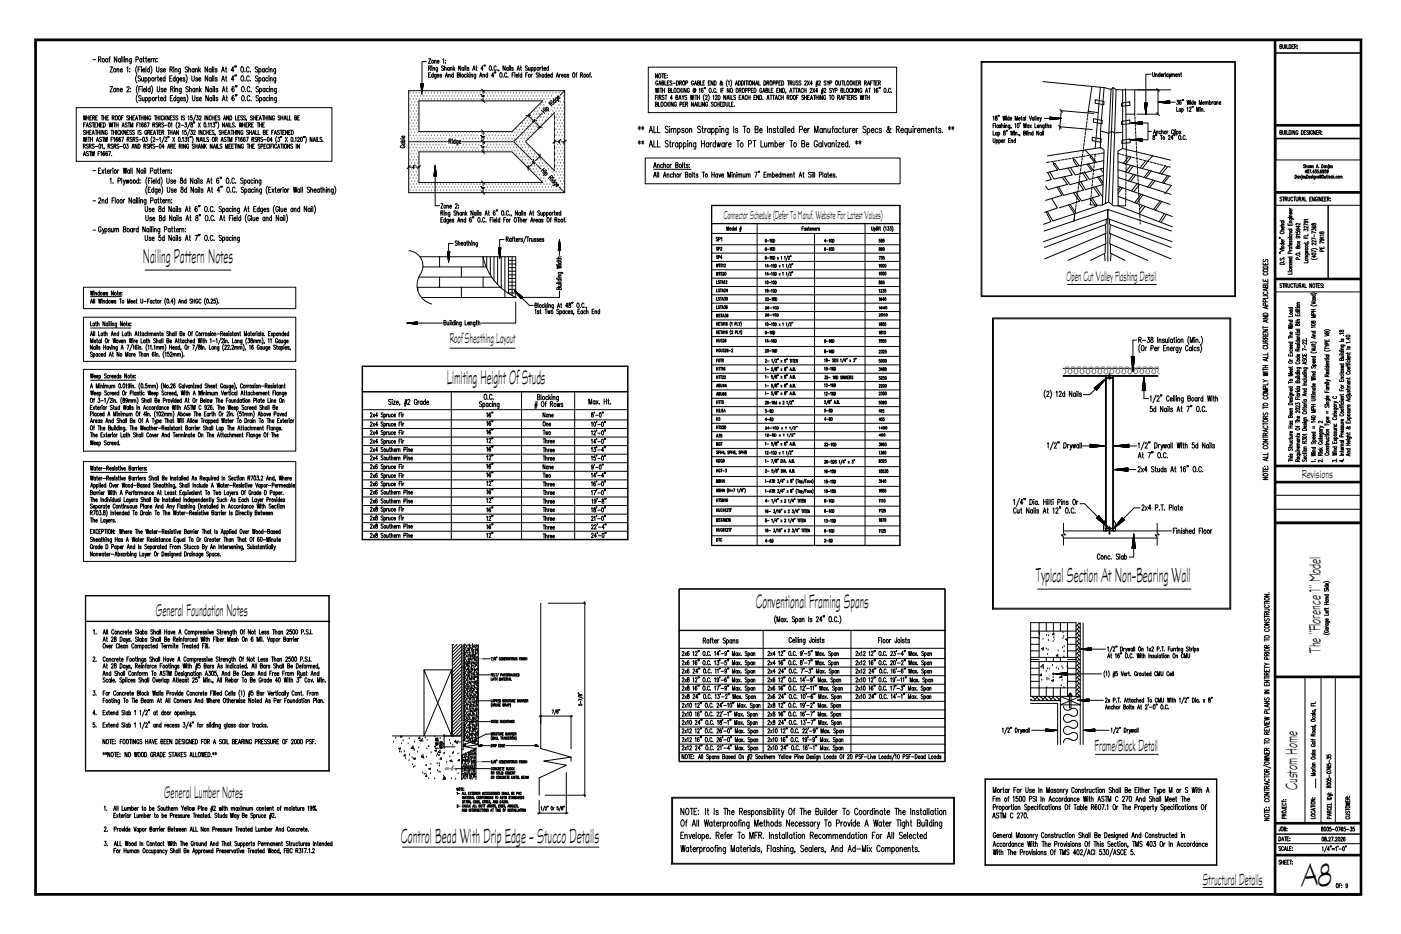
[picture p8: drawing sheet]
<svg xmlns="http://www.w3.org/2000/svg" width="914mm" height="610mm" viewBox="0 0 914 610" stroke-linecap="round" stroke-linejoin="round" font-family="sans-serif">
<defs><g id="words">
<text font-size="23" x="850" y="578">A8</text>
<text font-size="14.6" x="262" y="550">Control Bead With Drip Edge - Stucco Details</text>
<text font-size="14.4" x="676" y="380">Typical Section At Non-Bearing Wall</text>
<text font-size="14.3" x="93" y="172">Nailing Pattern Notes</text>
<g font-size="13.9">
<text x="292" y="251">Limiting Height Of Studs</text>
<text x="493" y="397">Conventional Framing Spans</text>
</g>
<text font-size="12.1" x="102" y="402">General Foundation Notes</text>
<text font-size="11.9" x="107" y="521">General Lumber Notes</text>
<g font-size="11.5">
<text x="862" y="426" transform="rotate(-90 862 426)">The &quot;Florence 1&quot; Model</text>
<text x="714" y="490">Frame/Block Detail</text>
<text x="847" y="516" transform="rotate(-90 847 516)">Custom Home</text>
<text x="785" y="578">Structural Details</text>
</g>
<text font-size="10.1" x="294" y="224">Roof Sheathing Layout</text>
<text font-size="9.7" x="696" y="184">Open Cut Valley Flashing Detail</text>
<g font-size="8.2">
<text x="472" y="143">Connector Schedule (Defer To Manuf. Website For Latest Values)</text>
<text x="850" y="312">Revisions</text>
</g>
<g font-size="6.2">
<text x="353" y="279">One</text>
<text x="353" y="285">Two</text>
<text x="353" y="313">Two</text>
</g>
<g font-size="5.3">
<text x="351" y="108" transform="rotate(-90 351 108)">8'</text>
<text x="466" y="158">SP1</text>
<text x="467" y="292">MGT</text>
</g>
<g font-size="4.9" fill="#7f7f7f">
<text x="313" y="65">4'</text>
<text x="313" y="125">4'</text>
</g>
<g font-size="4.9">
<text x="346" y="81">8'</text>
<text x="467" y="164">SP2</text>
<text x="573" y="165">890</text>
<text x="573" y="170">735</text>
<text x="467" y="276">H3</text>
<text x="537" y="276">4-8D</text>
<text x="467" y="286">A35</text>
<text x="573" y="286">450</text>
<text x="467" y="316">MBHA</text>
<text x="537" y="355">2-8D</text>
</g>
<g font-size="4.4" fill="#7f7f7f">
<text x="313" y="91">4'</text>
<text x="367" y="95" transform="rotate(-90 367 95)">4'</text>
<text x="313" y="98">4'</text>
<text x="272" y="111" transform="rotate(-90 272 111)">4'</text>
</g>
<g font-size="4.4">
<text x="498" y="203">26-10D</text>
<text x="573" y="203">1640</text>
<text x="498" y="207">26-10D</text>
<text x="573" y="207">2050</text>
<text x="573" y="281">1450</text>
</g>
</g></defs>
<g fill="none" stroke="#000" stroke-width=".65">
<path d="M23 25h866v559h-866zM23 26h866v558h-866zM23 26h865v558h-865zM23 26h865v557h-865zM24 27h864v556h-864zM61 39h1M64 39h2v-2h-2v4M65 39l1 2M71 38h1M72 37l-1 1v3M76 37v4l-1-4v4M79 39l-1-1a.9 .9 0 0 0-1 1 1.1 1.1 0 0 0 2 1"/>
<path d="M79 38v3M80 38v3M79 37h.1M80 37v4M81 38v3M81 37h.1M82 39l1-1v3M82 38v3M86 38v3l-1 1M86 39l-1-1a.9 .9 0 0 0-1 1 1.1 1.1 0 0 0 2 1M89 39h1v-2h-1v4M93 39l-1-1a.9 .9 0 0 0-1 1 1.1 1.1 0 0 0 2 1"/>
<path d="M93 38v3M93 38h1M94 37v3v1M95 38h1M95 37v3l1 1M97 39h1v-1a.9 .9 0 0 0-1 1 .9 .9 0 0 0 1 1M99 38v3M100 38l-1 1M100 39l1-1v3M100 38v3M102 38h.1M280 38h1l-1 3h1"/>
<path d="M284 40l1-1v2M284 39v2M289 39l1-1v3M291 39h.1M832 27v556M833 27v556M833 34h55M833 35h55M835 30h1v-1h-1v3h2l-1-2M837 29l1 3v-1v-2M839 29v3M840 29v3h1"/>
<path d="M841 29a1.3 1.3 0 0 1 2 1 1.4 1.4 0 0 1-2 2zM843 30h1M844 29h-1v3h1M845 30h1v-1h-1v3M845 30l1 2M847 32h.1M847 30h.1M72 44h1l-1 3h1M72 56h1l-1 4h1M76 45h1l1 2M76 58h1l1 2M76 45v2"/>
<path d="M76 58v2M78 46h2v-1a1.1 1.1 0 0 0-2 1 1.1 1.1 0 0 0 2 1M78 59h2v-1a1.1 1.1 0 0 0-2 1 1 1 0 0 0 2 0M83 44v3M83 57a.8 .8 0 0 1 1 0 .8 .8 0 0 1 0 1l-1 2h1M85 45h.1M85 47h.1M85 58h.1M85 60h.1M89 43a5 5 0 0 0 0 5M89 49a5 5 0 0 0 0 5M90 56a5 5 0 0 0 0 5"/>
<path d="M90 45h1M91 58h1M92 44h-2v3M92 50h-1l-1 1a1.5 1.5 0 0 1 1 2l-1-1M92 56h-1v4M92 45v2M92 44h.1M92 51l1 2 1-1M93 57h.1M93 58v2M93 46h2l-1-1a.9 .9 0 0 0-1 1 1.1 1.1 0 0 0 2 1M94 59h1v-1a.9 .9 0 0 0-1 1 .9 .9 0 0 0 1 0"/>
<path d="M94 51v2M95 51a.9 .9 0 0 1 1 1 .9 .9 0 0 1-1 0M95 51v3M95 44v3M96 56v4M97 51a1 1 0 0 1 1 1 1 1 0 0 1-1 1v-1M97 51v3M98 45h-1a.9 .9 0 0 0-1 1 1.1 1.1 0 0 0 2 1M98 44v3M98 58a.9 .9 0 0 0-1 1 .9 .9 0 0 0 1 0M98 56v4M98 43a5 5 0 0 1 0 5"/>
<path d="M99 56a5 5 0 0 1 0 5M101 51v2M102 51l-1 1M102 44v2l1 1h1v-3M102 40h.1M103 56v3v1l1-1v-3M103 51h1M103 50v2l1 1M104 52h2l-1-1a1 1 0 0 0-1 1 1 1 0 0 0 1 1l1-1M106 45h-1l1 2h-1M106 58h-1l1 1v1l-1-1M107 46h1v-1a.9 .9 0 0 0-1 1 .9 .9 0 0 0 1 1"/>
<path d="M107 59h2l-1-1a.9 .9 0 0 0-1 1 1 1 0 0 0 2 0M108 51a1.1 1.1 0 0 0-2 1 1.1 1.1 0 0 0 2 1v-1M108 50v3M111 51h1M111 45h1v-1h-1v3M111 58h2v-1l-2-1v4M112 45l1 2M112 58l1 2M112 50h-1v3h1M113 45v2M113 44h.1M114 58v2"/>
<path d="M114 57h.1M114 45h1l1 2M114 45v2M114 51a.9 .9 0 0 0-1 1 .9 .9 0 0 0 1 0M114 50v3M115 58h1v2M115 58v2M117 51l-1 3h-1M117 51h-1a.9 .9 0 0 0-1 1 1 1 0 0 0 2 0M117 52h2l-1-1a1 1 0 0 0-1 1 1 1 0 0 0 1 1l1-1M118 45v3h-1M118 45a1.1 1.1 0 0 0-2 1 1.1 1.1 0 0 0 2 1"/>
<path d="M118 58v3h-1M118 58a1 1 0 0 0-1 1 1 1 0 0 0 1 1v-1M121 51h-1l1 1-1 1-1-1M121 49a5 5 0 0 1 0 5M122 44h-1v1a1.5 1.5 0 0 1 1 2h-1M123 57l-1-1-1 2a1.5 1.5 0 0 1 2 2l-2-1M123 45h1v2M123 44v3M124 58h1v2M124 56v4M125 50v2l1 1 1-1v-2M127 45h-1a.9 .9 0 0 0-1 1 1.1 1.1 0 0 0 2 1"/>
<path d="M127 45v2M127 58a.9 .9 0 0 0-1 1 .9 .9 0 0 0 1 0M127 58v2M128 45h1v2M128 45v2M128 58h1v2M128 58v2M129 51h-1l1 1v1l-1-1M130 52h1v-1a.9 .9 0 0 0-1 1 .9 .9 0 0 0 1 0M130 44v3M130 56v4M130 46l1 1"/>
<path d="M131 59v1M131 45l-1 1M131 58l-1 1M135 44v3l-1-3v3M136 50v3l-2-3v3M136 56v4l-2-4v4M138 45a1.1 1.1 0 0 0-2 1 1.1 1.1 0 0 0 2 1M138 45v2M138 51a1.1 1.1 0 0 0-2 1 1 1 0 0 0 2 0M138 51v2M138 58a.9 .9 0 0 0-1 1 .9 .9 0 0 0 1 0M138 58v2"/>
<path d="M139 44h.1M139 45v2M139 51v2M139 50h.1M139 58v2M139 57h.1M140 44v3M140 50v3M140 56v4M142 45h-1h-1l2 1v1h-2M142 51h-1l1 1-1 1v-1M142 58h-1l1 1v1l-1-1"/>
<path d="M145 47v-3l1 3M145 53l1-3 1 3M145 46h1M145 60l1-4 1 4M145 52h1M145 59h2M147 45h1M147 51h1M147 44v2l1 1M148 50v2v1M148 58h.1M148 56v3l1 1"/>
<path d="M153 46h-2l1-2v3M153 52h-2l1-2v3M153 57l-1-1a1.7 1.7 0 0 0-1 2 1.7 1.7 0 0 0 2 2 1 1 0 0 0 0-1 1 1 0 0 0-1-1l-1 1M153 43v1M154 49l-1 1M154 56v1M154 43v1M154 49v1M155 56l-1 1M158 44a1.7 1.7 0 0 1 1 1 1.7 1.7 0 0 1-1 2l-1-1zM158 50a1.7 1.7 0 0 1 1 1 1.7 1.7 0 0 1-1 2l-1-1zM158 57v-1a1.7 1.7 0 0 1 2 2 1.7 1.7 0 0 1-2 2v-1z"/>
<path d="M160 47h.1M160 53h.1M160 60h.1M163 44a1 1 0 0 0-2 0 .9 .9 0 0 0 0 1v1a.9 .9 0 0 0 0 1 1.1 1.1 0 0 0 2-1M163 50h-1a1.7 1.7 0 0 0-1 1 1.7 1.7 0 0 0 1 2l1-1M163 57a.9 .9 0 0 0-1 0 .9 .9 0 0 0-1 1v1a.9 .9 0 0 0 1 1 .9 .9 0 0 0 1-1M163 47h.1M163 53h1M164 60h.1M168 44a.8 .8 0 0 0-1 0 .8 .8 0 0 0 0 1h1a1 1 0 0 1 0 2 .9 .9 0 0 1-1 0M168 50h-1v1a1.5 1.5 0 0 1 1 2l-1-1M169 57l-1-1-1 2a1.5 1.5 0 0 1 1 2l-1-1"/>
<path d="M169 45a.9 .9 0 0 1 1 1 .9 .9 0 0 1-1 1M169 45v3M169 51a.9 .9 0 0 1 1 1 .9 .9 0 0 1-1 0M169 51v3M169 58h1a.9 .9 0 0 1 1 1 1 1 0 0 1-2 0M169 58v3M173 45h-1a.9 .9 0 0 0-1 1 1.1 1.1 0 0 0 2 1M173 45v2M173 51h-1a.9 .9 0 0 0-1 1 1 1 0 0 0 2 0M173 51v2M173 58a.9 .9 0 0 0-1 1 .9 .9 0 0 0 1 0M173 58v2"/>
<path d="M175 45h-1a.9 .9 0 0 0-1 1 1.1 1.1 0 0 0 2 1M175 51a1.1 1.1 0 0 0-2 1 1.1 1.1 0 0 0 2 1v-1M175 58a.9 .9 0 0 0-1 1 .9 .9 0 0 0 1 0M175 44h.1M176 45v2M175 50h.1M176 51v2M176 57h.1M176 58v2M176 45h1l1 2M176 51h2v2M177 58h1v2"/>
<path d="M177 58v2M180 45v3h-1M180 45a1.1 1.1 0 0 0-2 1 1.1 1.1 0 0 0 2 1M180 51v3h-1M180 51a.9 .9 0 0 0-1 1 .9 .9 0 0 0 1 0M180 58v3h-1M180 58a.9 .9 0 0 0-1 1 .9 .9 0 0 0 1 0M275 55h1M275 55v6l1-6M275 55h.1M275 57l1-1-1 1M275 59l1-1z"/>
<path d="M275 56h1l-1 1zM275 55v1l1-1-1 1 1-1M276 60h.1M276 60h-1M276 59l-1 1M276 59l-1 1 1-1M276 58l-1 1M276 58l-1 1 1-1M276 58h-1M276 57l-1 1 1-1M276 57h-1M276 56l-1 1 1-1"/>
<path d="M276 55l-1 2 1-2M276 55l-1 1 1-1M278 40h-3v15M280 44h1v-1h-1v3M280 49h1M280 44l1 2M281 47h-1v3h1M282 43h.1M282 44v2M283 45l1-1v2M283 44v2M283 49a.8 .8 0 0 0-1 0 .8 .8 0 0 0 1 1"/>
<path d="M283 47v3M285 48v3h-1M285 49h-1a.8 .8 0 0 0-1 0 1.1 1.1 0 0 0 2 1M285 49h2h-1a.8 .8 0 0 0-1 0 1.1 1.1 0 0 0 2 1M285 40h2l-1-1a.8 .8 0 0 0-1 1 1.1 1.1 0 0 0 2 1M286 44l-1 3M286 44h-1a.8 .8 0 0 0-1 1 1.1 1.1 0 0 0 2 1M288 49v-1l-1 1 1 1h-1M290 43a1 1 0 0 0-2 0 .7 .7 0 0 0 1 1v1a.8 .8 0 0 1 0 1 .8 .8 0 0 1-1 0M290 45l1-1v2M290 43v3M291 50v-3l1 3"/>
<path d="M291 41h.1M291 49h1M293 49h1v1M293 48v2M293 44a.8 .8 0 0 0-1 1 .8 .8 0 0 0 1 1M293 44v2M294 45l1-1v2M294 44v2M296 43v3M296 49a.8 .8 0 0 0-1 0 .8 .8 0 0 0 1 1M296 47v3M296 45l1 1"/>
<path d="M297 44l-1 1M298 49h2v-1l-2-1v3h2l-1-1M300 47v3M301 43v3l-2-3v3M303 44h-1a.8 .8 0 0 0-1 1 1.1 1.1 0 0 0 2 1M303 44v2M303 43h.1M304 43v3M304 49a.8 .8 0 0 0-1 0 .8 .8 0 0 0 1 1M305 47v3M305 49l1 1M306 48l-1 2"/>
<path d="M306 44h-1l1 1v1h-1M307 48v2M307 48h.1M307 49h1v1M308 46l1-3 1 3M309 45h1M310 48v3M310 49a.8 .8 0 0 0-1 0 .8 .8 0 0 0 1 1M311 44h.1M311 43v2v1M313 50l1-3 1 3M313 49h1"/>
<path d="M314 58l2 2M315 49h1v1M315 48v2M315 45h-1l1-2v3M316 43h.1M317 43h-1M318 49a.8 .8 0 0 0-1 0 .8 .8 0 0 0 1 1M318 47v3M320 43a1.5 1.5 0 0 1 1 1 1.5 1.5 0 0 1-1 2zM322 46h.1M322 49h-1l1-2v3M323 47v1"/>
<path d="M324 47l-1 1M324 44a.8 .8 0 0 0-1-1 .8 .8 0 0 0-1 1v1a.8 .8 0 0 0 1 1 .8 .8 0 0 0 1-1M325 46h.1M326 46h-1M327 48v-1a1.5 1.5 0 0 1 1 2 1.5 1.5 0 0 1-1 1zM328 50h1M330 43v3l-2-3v3M331 48a.8 .8 0 0 0-1-1 1.1 1.1 0 0 0-1 2 .8 .8 0 0 0 1 1 .8 .8 0 0 0 1 0M331 50h1M332 44h-1a.8 .8 0 0 0-1 1 1.1 1.1 0 0 0 2 1M332 44v2M332 43h.1"/>
<path d="M333 43v3M334 49h1M335 44h-1l1 2h-1M335 47h-1v3M336 48v2M336 48h.1M337 49h1a.8 .8 0 0 0-1 0 .8 .8 0 0 0 1 1M337 46l1-3 1 3M338 45h1M339 47v3M340 44h.1M340 43v2v1"/>
<path d="M341 49h-1a.8 .8 0 0 0-1 0 1.1 1.1 0 0 0 2 1M341 47v3M343 49h1M344 43a.7 .7 0 0 0-1 0 .7 .7 0 0 0 0 1l1 1a.8 .8 0 0 1 0 1 .8 .8 0 0 1-1 0M344 47h-1v3M345 44v2l1-1M346 44v2M347 44a.8 .8 0 0 1 1 1 .8 .8 0 0 1-1 1M347 44v3M347 48v2M348 48l-1 1M349 44a.8 .8 0 0 1 1 1 .8 .8 0 0 1-1 1"/>
<path d="M349 44v3M351 48a.7 .7 0 0 0-1 0 .7 .7 0 0 0 0 1h1a.8 .8 0 0 1 0 1 .8 .8 0 0 1-1 0M352 49h1v1M352 47v3M352 44v2M353 44l-1 1M354 44h.1M354 43v3M355 49a.8 .8 0 0 0-1 0 .8 .8 0 0 0 1 1M355 48v2M355 45h1v-1a.8 .8 0 0 0-1 1 .8 .8 0 0 0 1 1M357 49a.8 .8 0 0 0-1 0 .8 .8 0 0 0 1 1"/>
<path d="M357 47v3M358 49h1h-1a.8 .8 0 0 0-1 0 1.1 1.1 0 0 0 2 1M358 44a.8 .8 0 0 0-1 1 .8 .8 0 0 0 1 1M358 43v3M360 49a.8 .8 0 0 0-1 0 .8 .8 0 0 0 1 1M360 47v3M363 50l1-3 1 3M363 49h1M365 48v2M366 48l-1 1M366 49h2h-1a.8 .8 0 0 0-1 0 1.1 1.1 0 0 0 2 1M369 59l-3 3"/>
<path d="M369 59h-102v67h102M369 59v67l-4-4M369 49a.8 .8 0 0 0-1 0 .8 .8 0 0 0 1 1M369 48v2M371 49v-1l-1 1 1 1h-1M374 48v-1a1.5 1.5 0 0 1 1 2 1.5 1.5 0 0 1-1 1zM376 48h1M377 47l-1 1v2M379 49h1v-1l-1-1v3M380 49v1M385 48h.1M385 47v1v2"/>
<path d="M386 50h.1M423 44h162v30h-162zM428 58v2l1-2v2l1-2M429 48v3l-1-3v3M429 53a1.4 1.4 0 0 0-1 1 1.4 1.4 0 0 0 1 1v-1M430 56l1-3v3M430 58v2M430 55h1M430 48a1.4 1.4 0 0 1 1 2 1.4 1.4 0 0 1-1 1zM431 58h1M431 58v2M432 48h1"/>
<path d="M432 54h1v-1h-1v3l1-1v-1M432 58v2M432 59h2M433 48v3M434 49h.1M434 58v2M434 53v3h1M435 48h-1v3h1M435 49h.1M435 51h.1M436 54h.1M436 59h1v-1h-1v2h1v-1"/>
<path d="M437 53h-1v3h1M438 58v2h1M439 53h-2l1 1a.7 .7 0 0 1 0 1 .7 .7 0 0 1-1 0M439 54h2M440 58a1.4 1.4 0 0 1 1 1 1.4 1.4 0 0 1-1 1zM442 53a1.4 1.4 0 0 1 1 1 1.4 1.4 0 0 1-1 2zM443 58a1.4 1.4 0 0 0-1 1 1.4 1.4 0 0 0 1 1M444 54h1v-1h-1v3M444 58v2M444 54l1 2M444 59l1 1M445 58l-1 1"/>
<path d="M446 58v2M446 53a1.4 1.4 0 0 1 1 1 1.4 1.4 0 0 1-1 1zM448 54h1v-1h-1v3M448 58v2l-2-2v2M450 58h-1a1.4 1.4 0 0 0 0 1 1.4 1.4 0 0 0 1 1v-1h-1M453 53h-1a1.4 1.4 0 0 0-1 1 1.4 1.4 0 0 0 1 1l1-1h-1M453 56l1-3 1 3M453 55h1M454 59l-1-1v1v1l1-1M454 58v2a1 1 0 0 0 0-2 1 1 0 0 0-1 0 1 1 0 0 0-1 1 .9 .9 0 0 0 1 1 .9 .9 0 0 0 1 0M455 54h1v-1h-1v3l1-1v-1M456 58h1v2"/>
<path d="M457 53v3h1M459 54h1M459 58a1.3 1.3 0 0 0-1 1 1.3 1.3 0 0 0 1 1 .8 .8 0 0 0 0-1 .8 .8 0 0 0-1 0M460 57v1M460 53h-1v3h1M462 54h1M463 58a1.4 1.4 0 0 1 1 1 1.4 1.4 0 0 1-1 1v-1zM464 53h-2v3h2M465 53v3l-1-3v3M466 53a1.4 1.4 0 0 1 1 1 1.4 1.4 0 0 1-1 2zM467 58a1.4 1.4 0 0 0-1 1 1.4 1.4 0 0 0 1 1M470 58v2"/>
<path d="M471 59h1M472 54l-1 1a.6 .6 0 0 1-1 0 .6 .6 0 0 1 0-1l1-1-1 1 1 1h1M472 58h-1v2M475 52l-1 2 1 2M475 53h1v3M476 58v2l-1-2v2M477 52l1 2-1 2M477 58a1.4 1.4 0 0 1 1 1 1.4 1.4 0 0 1-1 1zM480 56l1-3v3M480 55h1M480 58a1.4 1.4 0 0 1 2 1 1.4 1.4 0 0 1-2 1zM482 53a1.4 1.4 0 0 1 1 1 1.4 1.4 0 0 1-1 2z"/>
<path d="M482 59h2v-1h-2v2M483 59l1 1M484 53a1.4 1.4 0 0 1 1 1 1.4 1.4 0 0 1-1 2zM485 58a1.4 1.4 0 0 1 1 1 1.4 1.4 0 0 1-1 1zM486 53v3M486 59h2v-1h-2v2M487 53h1M487 53v3M488 53v3M488 59h2v-1h-2v2M489 53h1a1.4 1.4 0 0 1 1 1 1.4 1.4 0 0 1-2 1zM490 59h1"/>
<path d="M492 58h-2v2h2M492 58a1.4 1.4 0 0 1 1 1 1.4 1.4 0 0 1-1 1zM492 53v3l-1-3v3M493 56l1-3 1 3M493 55h1M495 53v3h1M497 58a1.4 1.4 0 0 0-1 1 1.4 1.4 0 0 0 1 1v-1M498 59h1M499 53a1.4 1.4 0 0 1 1 1 1.4 1.4 0 0 1-1 2zM500 59h1v-1h-1v2h1v-1M501 54h1v-1h-1v3M501 54l1 2"/>
<path d="M502 58v2h1M503 53a1.4 1.4 0 0 1 1 1 1.4 1.4 0 0 1-1 1zM503 59h1M505 54h1v-1h-1v3M505 58h-2v2h2M506 54h2v-1h-2v3M507 59h1M508 58h-1v2h1M508 54h1M510 53h-2v3h2M510 58v2l-1-2v2M510 53a1.4 1.4 0 0 1 2 1 1.4 1.4 0 0 1-2 2z"/>
<path d="M511 58a1.4 1.4 0 0 1 1 1 1.4 1.4 0 0 1-1 1zM514 53h1M515 53v3M516 54h1v-1h-1v3M516 59h1M516 54l1 2M517 58h2M518 53v3l1-1v-2M518 58v2M519 58h1M520 58v2M521 53h-1l1 1a.7 .7 0 0 1 0 1 .7 .7 0 0 1-1 0"/>
<path d="M521 59h1M523 53h-2l1 1a.7 .7 0 0 1 1 1 1 1 0 0 1-2 0M524 58a1.4 1.4 0 0 0-1 1 1.4 1.4 0 0 0 1 1M525 59h1M525 58v2M525 53a.6 .6 0 0 1 1 0 .6 .6 0 0 1 0 1l-1 2h1M526 58v2M527 53l1 3M528 53l-1 3M529 58a.6 .6 0 0 1 1 0 .6 .6 0 0 1 0 1l-1 1h1M530 55h-1l1-2v3M530 58l2 2"/>
<path d="M532 58l-2 2M532 55h2M533 54h1M533 53v3M534 53l-1 3M534 59h-2l1-1v2M534 53a.6 .6 0 0 1 1 0 .6 .6 0 0 1 0 1l-1 2h2M536 60h1M536 59h1M537 58l-1 3M537 58v3M538 58a.6 .6 0 0 1 1 0 .6 .6 0 0 1 0 1l-1 1h1"/>
<path d="M539 53h-1l1 1a.7 .7 0 0 1 0 1 .7 .7 0 0 1-1 0M540 53v1l1-1M540 54v2M542 54h1v-1h-1v3M543 58a.7 .7 0 0 0-1 0 .7 .7 0 0 0 0 1 .7 .7 0 0 1 1 1 1 1 0 0 1-2 0M543 58l1 1 1-1M544 59v1M545 59h1v-1h-1v2M546 53a1.4 1.4 0 0 1 1 1 1.4 1.4 0 0 1-1 1zM547 53l1 3 1-1v-2M549 59h1v-1h-1v2h1v-1M549 53h2"/>
<path d="M550 53v3M551 58v2h1M551 53v3h1M553 58a1.4 1.4 0 0 1 1 1 1.4 1.4 0 0 1-1 1zM553 53a1.4 1.4 0 0 1 1 1 1.4 1.4 0 0 1-1 1zM555 53a1.4 1.4 0 0 1 1 1 1.4 1.4 0 0 1-1 1zM556 58h-1a1.4 1.4 0 0 0-1 1 1.4 1.4 0 0 0 2 1M556 58v2M557 53v3M557 59l1 1M557 54l1 2M558 58l-2 1"/>
<path d="M558 53l-1 2M558 58v2M559 54h.1M560 53h-1v3h1M560 58v2l-1-2v2M560 54h2v-1h-2v3M561 54l1 2M563 58h-1a1.4 1.4 0 0 0-1 1 1.4 1.4 0 0 0 1 1l1-1h-1M564 54h1v-1h-1v3M565 54l1 2M565 59h1M566 56l1-3 1 3"/>
<path d="M566 55h1M567 58h1M568 58v2M568 54h1M569 53h-1v3M570 53h1M570 58h1v2M571 53v3M572 54h.1M573 53h-1v3h1M573 58a1.3 1.3 0 0 0-1 1 1.3 1.3 0 0 0 1 1 .8 .8 0 0 0 0-1 .8 .8 0 0 0-1 0M573 54h1v-1h-1v3"/>
<path d="M574 57v1M574 54l1 2M577 58a1.4 1.4 0 0 1 1 1 1.4 1.4 0 0 1-1 1zM581 58a1.4 1.4 0 0 0-1 1 1.4 1.4 0 0 0 1 1M640 40h166v154h-166zM641 41h165v152h-165zM681 53l37 4M713 56l-3 17 7 1M721 57l4 1 2-1-2 29 2 1 6-1M725 58l-1 29-6-2v12M727 57l1 2-2 74M728 59h5v38l-3 2v35h-3l-3-2"/>
<path d="M733 59h31M735 58v40l-2-1M741 59v16h-6M751 48h-3v19l-1 1 1-1-1 1 1-1-1 1 1-1-1 2 2-2M752 47l1 3 1-3M754 49l1-1v2M754 48v2M755 58l2 2M756 59v16h-14M757 49v-1a.7 .7 0 0 0-1 1 .7 .7 0 0 0 1 1M757 47v3M758 49h1v-1a.7 .7 0 0 0-1 1 .7 .7 0 0 0 1 1"/>
<path d="M759 48v2M760 48l-1 1M761 47v3M762 49v-1a.7 .7 0 0 0-1 1 .7 .7 0 0 0 1 1M762 48v2M763 48l1 2v-2M764 50l-1 1M764 49l1-1v2M764 48v2M765 49l1-1v2M767 49h1v-1a.7 .7 0 0 0-1 1 .7 .7 0 0 0 1 1M769 49l1-1v2"/>
<path d="M769 48v2M771 48h.1M771 47v3M50 70h167v35h-167zM54 76l1 2v-2l1 2v-2M57 76v2M57 77h1M58 76v2M59 77h.1M60 76h-1v2h1M60 77h2v-1h-2v2M61 77l1 1"/>
<path d="M62 77h1M64 76h-2v2h2M66 76h1M67 76v2M68 76v2M68 77h1M69 76v2M70 77h.1M71 76h-1v2h1M73 77h1v-1h-1v2M74 77l1 1M76 76a1.4 1.4 0 0 1 1 1 1.4 1.4 0 0 1-1 1z"/>
<path d="M78 76a1.4 1.4 0 0 1 1 1 1.4 1.4 0 0 1-1 1zM79 77h1M81 76h-2v2M84 76h-1l1 1a.7 .7 0 0 1 0 1 .7 .7 0 0 1-1 0M85 76v2M85 77h1M86 76v2M87 77h.1M88 76h-1v2h1M88 78l1-2 1 2M89 77h1M90 62a5 5 0 0 0 0 5"/>
<path d="M90 76h2M91 76v2M92 63a.8 .8 0 0 0-1-1 1 1 0 0 0 0 2h1a1 1 0 0 1 0 2 .9 .9 0 0 1-1-1M92 76v2M92 77h1M93 64v2l1-1M93 76v2M94 64v2M94 76v2M95 64a.9 .9 0 0 1 1 1 .9 .9 0 0 1-1 0M95 64v3M96 76v2l-1-2v2"/>
<path d="M97 64a1.1 1.1 0 0 1 2 1 1 1 0 0 1-2 0M97 64v3M98 76a.7 .7 0 0 0-1 0 .7 .7 0 0 0 0 1 .8 .8 0 0 0 1 1 .8 .8 0 0 0 0-1M101 76h1M101 76v2M102 64v2M102 76v2M102 77h2M102 64v1M103 64h1M103 62v3l1 1M104 76v2"/>
<path d="M105 65h1v-1a.9 .9 0 0 0-1 1 .9 .9 0 0 0 1 0M107 76a.7 .7 0 0 0-1 0 .7 .7 0 0 0-1 1 .7 .7 0 0 0 1 1 .7 .7 0 0 0 1 0M107 76v2M108 77v1M108 64a.9 .9 0 0 0-1 1 .9 .9 0 0 0 1 0M108 62v4M108 76l-1 1M110 76v2l-1-2v2M111 77h1M111 64h1M112 76h-1v2h1M113 62h-2v4h2"/>
<path d="M114 76h-1l1 1a.7 .7 0 0 1 0 1 .7 .7 0 0 1-1 0M115 64a1.1 1.1 0 0 0-2 1 1 1 0 0 0 2 0M115 62v4M116 80l-1 2 1 2M116 76h-1l1 1a.7 .7 0 0 1 0 1 .7 .7 0 0 1-1 0M117 64v3h-1M117 64a1.1 1.1 0 0 0-2 1 1 1 0 0 0 2 0M118 65h1v-1a.9 .9 0 0 0-1 1 .9 .9 0 0 0 1 0M118 76v2M120 76h-1l1 1a.7 .7 0 0 1 0 1 .7 .7 0 0 1-1 0M121 64h-1l1 1v1l-1-1M122 62a4 4 0 0 1 0 5"/>
<path d="M123 76v2M124 80l-2 4M125 76h-1v1a.8 .8 0 0 1 1 0 .8 .8 0 0 1 0 1 .8 .8 0 0 1-1 0M126 62v3v1l1-1v-3M126 80h.1M127 80h.1M128 75l-2 4M128 76h1v1a.8 .8 0 0 1 0 1 .8 .8 0 0 1-1 0M129 64h-1l1 1v1l-1-1M130 65h1v-1a.9 .9 0 0 0-1 1 .9 .9 0 0 0 1 0M130 76a.6 .6 0 0 1 1 0 .6 .6 0 0 1 0 1l-1 1h1M134 76v2"/>
<path d="M136 76v2l-2-2v2M136 62v4l-2-4v4M138 76a.7 .7 0 0 0-1 0 .7 .7 0 0 0-1 1 .7 .7 0 0 0 1 1 .7 .7 0 0 0 1 0M138 64a.9 .9 0 0 0-1 1 .9 .9 0 0 0 1 0M138 64v2M138 77h2M138 76v2M139 63h.1M139 64v2M140 76v2M140 62v4M140 77h1"/>
<path d="M141 80h.1M142 76h-2v2h2M142 80l1 2-1 2M142 64h-1l1 1v1l-1-1M144 76h-2l1 1a.7 .7 0 0 1 0 1 .7 .7 0 0 1-1 0M145 66l1-4 1 4M145 65h2M146 78l1-2v2M146 77h1M148 64h.1M148 62v3l1 1M149 76v2l-1-2v2"/>
<path d="M150 76a1.4 1.4 0 0 1 1 1 1.4 1.4 0 0 1-1 1zM153 63l-1-1a1.7 1.7 0 0 0-1 2 1.7 1.7 0 0 0 2 2 1 1 0 0 0 0-2 1 1 0 0 0-1 0l-1 1M154 76v2h1M154 62v1M155 62l-1 1M155 77h1M157 76h-2v2h2M158 63v-1a1.7 1.7 0 0 1 2 2 1.7 1.7 0 0 1-2 2v-1zM158 76h-1l1 1a.7 .7 0 0 1 0 1 .7 .7 0 0 1-1 0M160 76h-1l1 1a.7 .7 0 0 1 0 1 .7 .7 0 0 1-1 0M160 66h.1M161 78v1"/>
<path d="M163 63a.9 .9 0 0 0-1-1 1.1 1.1 0 0 0-1 2l1 2 1-1M164 66h.1M165 76a.7 .7 0 0 0-1 0 .7 .7 0 0 0 0 1 .7 .7 0 0 1 1 1 1 1 0 0 1-2 0M165 76v2M165 77h2M167 76v2M167 77h1M169 76h-2v2h2M169 63a1.1 1.1 0 0 0-2-1 1 1 0 0 0 0 2h1a1.1 1.1 0 0 1 1 2 1.1 1.1 0 0 1-2-1M169 78l1-2 1 2M169 64h1a.9 .9 0 0 1 1 1 1 1 0 0 1-2 0M169 64v3"/>
<path d="M169 77h1M171 76h2M172 76v2M173 76v2M173 77h1M173 64a.9 .9 0 0 0-1 1 .9 .9 0 0 0 1 0M173 64v2M174 76v2M175 76v2M175 64a.9 .9 0 0 0-1 1 .9 .9 0 0 0 1 0M176 63h.1M176 64v2"/>
<path d="M177 64h1v2M177 64v2M177 76v2l-1-2v2M179 76a.7 .7 0 0 0-1 0 .7 .7 0 0 0 0 1 .8 .8 0 0 0 0 1 .8 .8 0 0 0 1-1M180 64v3h-1M180 64a.9 .9 0 0 0-1 1 .9 .9 0 0 0 1 0M183 76h-2l1 1a.7 .7 0 0 1 1 1 1 1 0 0 1-2 0M183 76v2M183 77h2M185 76v2M185 78l1-2 1 2M186 77h1"/>
<path d="M187 76v2h2M189 76v2h1M192 77h1v-1h-1v2h2l-1-1M194 77h1M195 76h-1v2h1M273 66h81l-20 20h-61zM275 61h.1M276 61h-1M314 65l2 2M343 75h3M345 75l3 3M353 72l2 2"/>
<path d="M354 74l-4 4M354 71l2 2M355 70h.1M355 72l-1 1M356 71l1 1M356 70l2 3M356 71v-1a1 1 0 0 1 2 0 1.1 1.1 0 0 1-1 2M359 68l1-1-1-1-1 1 2 2M360 68h1M360 66h.1M360 66l2 2M361 64l2 2"/>
<path d="M362 65a1 1 0 0 0 0 2 .8 .8 0 0 0 1-1M363 64l2 2h-1M363 64a.8 .8 0 0 0 0 1 .8 .8 0 0 0 1 0M365 63v1a.8 .8 0 0 1-1 0 .8 .8 0 0 1 0-1h1l-1 1M428 64h1M428 68h1v-1h-1v2h1v-1M429 62h-1v3M429 62v3M430 67v2h1M430 64l1-1v-1h-1v3M431 64l1 1M432 67a1.3 1.3 0 0 1 1 1 1.3 1.3 0 0 1-1 1z"/>
<path d="M433 63h-1l1 1a.7 .7 0 0 1 0 1 .7 .7 0 0 1-1 0M434 62h1M435 62v3M435 67h-1a1.3 1.3 0 0 0-1 1 1.3 1.3 0 0 0 1 1h1M435 67v2M436 68l1 1M437 67l-2 2M437 67v2M439 64h-2l1-2v3M439 67v2l-1-2v2M441 64l1-1v-1h-1v3h1v-1M441 67a1.3 1.3 0 0 0-1 1 1.3 1.3 0 0 0 1 1v-1"/>
<path d="M443 65l1-3 1 3M443 64h1M444 68h1v-1h-1v2M445 62l1 2 1-2M446 68h.1M446 64v1M447 67h-1v2h1M448 68h1v-1h-1v2M448 68l1 1M448 63h-1l1 1a.7 .7 0 0 1 0 1 .7 .7 0 0 1-1 0M451 62v3l1-3v3v-3M453 67v2l-2-2v2"/>
<path d="M453 62v3M453 69l1-2 1 2M454 62h1M454 69h.1M454 62v3M455 64h2M455 62v3M455 67v2M456 67v2h1M457 62v3M458 67v2M460 62l-1 2 1 2"/>
<path d="M460 67v2l-2-2v2M460 63l1-1a.6 .6 0 0 1 0 1l-1 2h2M462 67h-1a1.3 1.3 0 0 0-1 1 1.3 1.3 0 0 0 2 1v-1h-1M462 62l1 2-1 2M465 60h.1M465 63l1-1v3M465 67h-1l1 1a.7 .7 0 0 1 0 1 .7 .7 0 0 1-1 0M467 63v-1a.6 .6 0 0 1 1 0 .6 .6 0 0 1 0 1l-1 2h1M467 67a1.3 1.3 0 0 0-1 1 1.3 1.3 0 0 0 1 1M468 60h.1M468 68h1M468 67v2"/>
<path d="M469 62a1.4 1.4 0 0 1 1 2 1.4 1.4 0 0 1-1 1zM469 67v2M470 68h1M471 67h-1v2h1M472 67a1.4 1.4 0 0 1 1 1 1.4 1.4 0 0 1-1 1zM474 62v3l-2-3v3M474 67v2h1v-2M474 65l1-3 1 3M475 64h1M476 67v2h1M477 62v3M477 62v3h1"/>
<path d="M477 68h1M479 67h-2v2h2M479 69h.1M480 63a.7 .7 0 0 0-1-1 .7 .7 0 0 0 0 1l1 1a.7 .7 0 0 1 0 1 .7 .7 0 0 1-1 0M482 64h1M484 62h-2v3h2M484 65l1-3 1 3M485 64h.1M488 63l-1-1a1.3 1.3 0 0 0-1 2 1.3 1.3 0 0 0 1 1l1-1M488 62v3M488 64h2M490 62v3"/>
<path d="M492 64h1M493 62h-1v3h1M495 62v3l-1-3v3M496 62a1.4 1.4 0 0 1 1 2 1.4 1.4 0 0 1-1 1zM498 60l1-2v2M498 65h.1M501 65v-3l1 3M501 64h1M503 62h1M503 62v3M504 62h2M505 62v3"/>
<path d="M506 65l1-3v3M506 64h1M509 63v-1a1.3 1.3 0 0 0-1 2 1.3 1.3 0 0 0 1 1v-1M510 64h1M510 62v3M511 62v3M513 60v1M514 64l1-1v-1h-1v3M514 64l1 1M515 60l1-2 1 2M516 62a1.3 1.3 0 0 1 1 2 1.3 1.3 0 0 1-1 1zM518 62a1.3 1.3 0 0 1 1 2 1.3 1.3 0 0 1-1 1z"/>
<path d="M520 64h1M521 60l1-2v2M521 62h-1v3M525 63h-2l1 1a.7 .7 0 0 1 0 1 .7 .7 0 0 1-1 0M525 64h1M525 62v3M526 62v3M527 64h1M528 62h-1v3h1M529 65l1-3v3M529 64h1M531 62h1"/>
<path d="M532 62v3M533 64h1M533 62v3M534 62v3M535 62v3M537 62v3l-2-3v3M539 63l-1-1a1.3 1.3 0 0 0-1 2 1.3 1.3 0 0 0 2 1v-1h-1M541 62h2M542 62v3M543 62a1.3 1.3 0 0 1 1 2 1.3 1.3 0 0 1-1 1zM547 64l1-1v-1h-1v3M547 64l1 1"/>
<path d="M549 65v-3l1 3M549 64h1M551 64h.1M552 62h-1v3M552 62h2M553 62v3M554 64h1M555 62h-1v3h1M556 64l1-1v-1h-1v3M556 64l1 1M559 63h-1l1 1a.7 .7 0 0 1 0 1 .7 .7 0 0 1-1 0M561 62l1 3v-3l1 3v-3"/>
<path d="M564 62v3M564 62h2M565 60l1-2v2M565 62v3M566 62v3M566 64h1M567 62v3M579 60h.1M582 60h.1M648 76h1v3M650 76v1a.8 .8 0 0 1 1 1 .8 .8 0 0 1-1 0v-1a.9 .9 0 0 0 1 0 .9 .9 0 0 0-1-1zM652 75l-1 1"/>
<path d="M652 75v1M655 76v3v-3l1 3v-3M657 77v2M657 76h.1M659 77h-1a.7 .7 0 0 0-1 1 1 1 0 0 0 2 0M659 76v3M659 77h1a.7 .7 0 0 0-1 1 .7 .7 0 0 0 1 0M663 79v-3v3l1-3v3M665 77h1a.7 .7 0 0 0-1 1 .7 .7 0 0 0 1 0M666 77h1M667 76v3M669 77a.7 .7 0 0 0-1 1 .7 .7 0 0 0 1 0"/>
<path d="M669 77v2M669 76v3M672 76l1 3v-3M675 77a.7 .7 0 0 0-1 1 .7 .7 0 0 0 1 0M675 77v2M675 76v3M676 76v3M677 77h1a.7 .7 0 0 0-1 1 .7 .7 0 0 0 1 0M679 77v2l1-2M679 79h.1M682 77h3M685 77l1 1z"/>
<path d="M685 77l1 1M685 78h.1M685 76l8 1-8 1M685 76v2M685 78h1M685 76l2 2-2-1 2 1-2-1M685 76l2 2-1-2M686 76l1 2M686 76l1 2-1-1M686 77l2 1M686 77l2 1-1-1M687 77l1 1z"/>
<path d="M687 77l2 1-1-1M688 77l1 1v-1M689 77l1 1zM689 77l1 1v-1M689 78l-1-1 1 1M690 77v1v-1M690 77l1 1M690 77l1 1zM690 77h1M691 77h.1M691 77h1M692 71l2 2"/>
<path d="M692 77h1M693 77h.1M709 79v2M710 77v1M710 75v1M710 73v1M714 77l5 2v2l-5-1zM714 74l-21-2-1 11 21 2M715 65l5 1v2l-5-1zM732 67l5-1 1 3h-6zM732 79l5-1 1 3h-6zM741 75h.1"/>
<path d="M741 76v2M741 79v1M741 80l1 1M742 80l1 1zM742 80l2 1zM743 80l1 1M743 80l1 1zM743 80l2 1M744 80l2 1zM745 80h1M745 79l1 1M747 67h2"/>
<path d="M747 67l1 8 1-8M747 67h.1M747 72l1-1v1M748 72v-1zM748 67l-1 1M748 74h.1M748 70l-1 1zM748 72h.1M748 75h.1M748 69h1l-2 1zM748 74v1M748 73v1"/>
<path d="M748 73h.1M748 72v1v-1M748 71v1M748 70l-1 1h1M748 70l-1 1M748 69l-1 1 1-1M749 68l-2 2 2-2M749 68l-2 1M749 67l-2 2 2-1M755 74l2 1M756 67h.1M756 67h1"/>
<path d="M757 67h.1M757 67h1M758 67h.1M758 66v1M758 66l1 1-1-1M758 66l1 1M759 66l1 1M760 66l1 1zM760 67l-1-1 2 1M761 67l-1-1 2 1M761 66l2 1zM762 66l1 1"/>
<path d="M762 67l-1-1 1 1M762 66l1 1zM763 66v1M763 68l-1-2 1 2M763 66h.1M763 66l-7 1 7 1M763 66v2M763 67h4M763 67l-1-1 1 2M768 70v3h1M768 65h1v1a1 1 0 0 1 0 2 .8 .8 0 0 1-1 0M771 71h-1a.7 .7 0 0 0 0 1 .7 .7 0 0 0 1 0"/>
<path d="M771 71v2M771 66v-1a1.4 1.4 0 0 0-1 2 1.4 1.4 0 0 0 1 1 .8 .8 0 0 0 0-1 .8 .8 0 0 0-1 0M771 71a.7 .7 0 0 1 1 1 .7 .7 0 0 1-1 0M771 71v3M772 65v1M775 65v3l1-3v3l1-3M775 70v3M776 71v-1a.6 .6 0 0 1 1 0 .6 .6 0 0 1 0 1l-1 2h1M777 66h.1M777 66v2M778 70h.1M779 67v-1a.8 .8 0 0 0-1 1 .8 .8 0 0 0 1 1"/>
<path d="M779 70h.1M779 65v3M779 67h1v-1a.8 .8 0 0 0-1 1 .8 .8 0 0 0 1 1M781 73v-3l1 3 1-3v3M783 68v-3v3l1-3v3M783 70h.1M783 71v2M784 71h1v2M784 71v2M785 67h1v-1a.7 .7 0 0 0-1 1 .7 .7 0 0 0 1 1M786 72v1M787 67v-1l1 2"/>
<path d="M787 66v2M788 67l1-1v2M789 67l1-1a.7 .7 0 0 1 0 1 .7 .7 0 0 1-1 1M789 65v3M791 66v2M792 66l-1 1M793 67v-1a.8 .8 0 0 0-1 1 .8 .8 0 0 0 1 1M793 66v2M794 67l1-1v2M794 66v2M796 67h1v-1a.7 .7 0 0 0-1 1 .7 .7 0 0 0 1 1M54 90l1 2v-2l1 2v-2"/>
<path d="M54 95h1l1-1h-2v3M55 82h.1M55 95l1 2M56 85h-2l1 1a1.1 1.1 0 0 1 1 2 1.1 1.1 0 0 1-2-1M56 80h-1v3M56 83l1-3 1 3M56 86h2M56 85v3M57 82h.1M57 90v2M57 90h2M58 85v3"/>
<path d="M58 94h-2l2 2-1 1-1-1M58 99h-2l1 1a.7 .7 0 0 1 1 1 1 1 0 0 1-2 0M58 90v2M58 95h1v-1h-1v3M58 86h1M58 99h2M59 95l1 2M59 99v3M59 90v2M59 91h1M60 85h-2v3h2M60 81l-1-1-1 1 2 2h-2"/>
<path d="M60 88l1-3 1 3M60 80h1M60 87h1M60 90v2M61 80v3M61 94h-1l1 2v1l-1-1M62 82h1M62 96h2M62 85h1M63 85v3M63 92l1-2v2M63 80h-1v3h1"/>
<path d="M63 91h1M64 86h1M64 85v3M65 94a1.3 1.3 0 0 1 1 1 1.3 1.3 0 0 1-1 2zM65 80v3l-1-3v3M65 85v3M65 99h-1v3M66 99v3M66 82h.1M66 85v3M66 90a.7 .7 0 0 0-1 0 .7 .7 0 0 0 0 1l1 1h-1M66 95l1-1v3"/>
<path d="M67 90h1M67 80h-1v3h1M67 80a1.4 1.4 0 0 1 2 2 1.4 1.4 0 0 1-2 1zM67 90v2M68 85v3l-1-3v3M68 97h.1M68 99a1.4 1.4 0 0 0-1 1 1.4 1.4 0 0 0 1 2 .8 .8 0 0 0 0-1 .8 .8 0 0 0-1-1v1M68 92v-2l1 2 1-2v2M70 86v-1a1.4 1.4 0 0 0-1 1 1.4 1.4 0 0 0 1 2v-1M70 99a1.4 1.4 0 0 0-1 1 1.4 1.4 0 0 0 1 2 .8 .8 0 0 0 0-1 .8 .8 0 0 0-1-1v1M71 95h1v-1h-1v3M71 99h1l-1 3"/>
<path d="M71 80l1 3v-3l1 3v-3M71 95l1 2M72 85h2M72 91h1M73 85v3M73 80v3M74 90h-2v2M74 94h-2l2 2-1 1-1-1M74 86h1M74 85v3M74 90h1v2M74 80h1"/>
<path d="M74 95h1v-1h-1v3M75 80v3M75 95l1 2M75 85v3M76 82h1M76 80v3M76 85v3M77 90h-1a1.4 1.4 0 0 0 0 1 1.4 1.4 0 0 0 1 1 .8 .8 0 0 0 0-1 .8 .8 0 0 0-1 0M77 80v3M78 94h-2l2 2-1 1-1-1M78 96h2M78 86v-1a1.4 1.4 0 0 0-1 1 1.4 1.4 0 0 0 1 2v-1"/>
<path d="M79 90h-1a1.4 1.4 0 0 0-1 1 1.4 1.4 0 0 0 1 1 .8 .8 0 0 0 1-1 .8 .8 0 0 0-1 0M79 85v3M79 86l1 2M79 90h2l-1 2M80 83v-3l1 3M80 82h1M80 85l-1 2M81 94a1.3 1.3 0 0 1 1 1 1.3 1.3 0 0 1-1 2zM82 85v3l-1-3v3M83 94h1l-1 1a.8 .8 0 0 1 1 1 1 1 0 0 1-2 0M83 86h1M83 81a.7 .7 0 0 0-1-1 .7 .7 0 0 0 0 1l1 2h-1"/>
<path d="M83 91h1v-1h-1v2M84 80h1M84 91v1M84 85h-1v3h1M84 80v3M85 83v-3l1 3 1-3v3M86 85h-1l1 1a1 1 0 0 1 0 2 .7 .7 0 0 1-1-1M86 97l1-3 1 3M86 90a.7 .7 0 0 0-1 0 .7 .7 0 0 0 0 1l1 1h-1M86 96h1M87 91h1v-1h-1v2M87 91l1 1"/>
<path d="M88 85h-2l1 1a1.1 1.1 0 0 1 1 2 1.1 1.1 0 0 1-2-1M89 82h1M89 94v3l-1-3v3M90 90h-1l1 2h-1M90 85v3M90 94a1.4 1.4 0 0 1 2 1 1.4 1.4 0 0 1-2 2zM90 80h-1v3M91 91h1M91 81v-1v3M92 85h-1l1 1a1 1 0 0 1 0 2 .7 .7 0 0 1-1-1M93 90a1.3 1.3 0 0 1 1 1 1.3 1.3 0 0 1-1 1zM94 81l-1-1a1.4 1.4 0 0 0-1 2 1.4 1.4 0 0 0 1 1 .8 .8 0 0 0 1-1 .8 .8 0 0 0-1-1l-1 1"/>
<path d="M94 95h1v-1h-1v3M95 95v2M95 90h1v1a.8 .8 0 0 1 0 1 .8 .8 0 0 1-1 0M95 81v-1a1.4 1.4 0 0 0-1 2 1.4 1.4 0 0 0 1 1 .8 .8 0 0 0 0-1 .8 .8 0 0 0 0-1l-1 1M96 86l-1-1a1.4 1.4 0 0 0-1 1 1.4 1.4 0 0 0 2 2v-1h-1M96 80h1l-1 3M96 86h2v-1h-2v3M97 86l1 2M97 94h-1l1 2v1l-1-1M98 95h1v-1h-1v3M98 86h1M98 95l1 2"/>
<path d="M99 89v2v2M100 85h-2v3h2M100 82l1-1v-1h-1v3M100 90a.6 .6 0 0 1 1 0 .6 .6 0 0 1 0 1l-1 1h1M100 88l1-3 1 3M100 82l1 1M100 87h1M101 94h-1l1 2-1 1v-1M102 96h1M102 91h1M102 85h1M103 85v3"/>
<path d="M103 81a.7 .7 0 0 0-1-1 .7 .7 0 0 0 0 1l1 2h-1M104 82l1-1v-1h-1v3M104 86h1M104 90h1v2M104 94a1.3 1.3 0 0 1 1 1 1.3 1.3 0 0 1-1 2zM104 82l1 1M105 85h-1v3h1M106 86h1v-1h-1v3M106 86l1 2M107 81l-1-1v1l1 2h-1M107 96h-1l1-2v3M107 89l-1 4"/>
<path d="M107 82h2M108 90a.6 .6 0 0 1 1 0 .6 .6 0 0 1 0 1l-1 1h1M109 85h2M109 97l1-3 1 3M110 89v1M110 96h1M110 85v3M110 80a1.3 1.3 0 0 1 1 2 1.3 1.3 0 0 1-1 1zM111 86h1M111 85v3M111 95h2v-1h-2v3M112 81v-1v3"/>
<path d="M112 95l1 2M112 85v3M113 90l1 2M113 88l1-3 1 3M113 87h1M113 95h1M114 90l-1 2M115 94h-2v3h2M116 81v-1a.6 .6 0 0 1 1 0 .6 .6 0 0 1 0 1l-1 2h2M116 85v3l-1-3v3M117 90a1.3 1.3 0 0 1 1 1 1.3 1.3 0 0 1-1 1zM117 95h1v-1h-1v3"/>
<path d="M118 95v2M118 82h2M118 92h.1M119 86v-1v3M119 94v3M119 90h1v2M121 80h1l-1 1a.8 .8 0 0 1 1 1 .8 .8 0 0 1-1 0M121 90h1l-1 1a.8 .8 0 0 1 1 1 .8 .8 0 0 1-1 0M121 94v3l-1-3v3M122 85h-1v1a.8 .8 0 0 1 1 0 .8 .8 0 0 1-1 1 .8 .8 0 0 1-1 0M122 90h1v2M123 95a.7 .7 0 0 0-1-1 .7 .7 0 0 0 0 1v1a.8 .8 0 0 0 0 1 .8 .8 0 0 0 1-1"/>
<path d="M124 84l-2 5M124 89v1M125 85h1l-1 1a.8 .8 0 0 1 1 1 1 1 0 0 1-2 0M125 80v1a.8 .8 0 0 1 1 1 .8 .8 0 0 1-1 1v-1a.9 .9 0 0 0 1-1 .9 .9 0 0 0-1-1zM125 89v1M125 89l1 2-1 2M126 86v-1a.6 .6 0 0 1 1 0 .6 .6 0 0 1 0 1l-1 2h2M127 94h-2l2 2-1 1-1-1M127 94v3M127 95h2M129 94v3M129 97l1-3 1 3"/>
<path d="M129 80l2 3M130 96h1M130 90v2l-2-2v2M130 85v3M130 92l1-2 1 2M131 91h1M131 80l-2 3M132 85v3l-1-3v3M133 90v2M133 94v3l-2-3v3M133 90v2h1M133 80a1.3 1.3 0 0 1 1 2 1.3 1.3 0 0 1-1 1z"/>
<path d="M133 94v3M134 95l1 2M134 86v-1a1.4 1.4 0 0 0-1 1 1.4 1.4 0 0 0 1 2v-1M135 86h1M135 85v3M135 94l-2 2M135 83h.1M136 81v-1v3M136 85v3M136 90a.7 .7 0 0 0-1 0 .7 .7 0 0 0 0 1l1 1h-1M137 86h.1M137 81l1-1v3"/>
<path d="M138 85h-1v3h1M138 94v3l-1-3v3M139 90a1.4 1.4 0 0 1 1 1 1.4 1.4 0 0 1-1 1zM139 80h1v1a.8 .8 0 0 1 0 1 .8 .8 0 0 1-1 0M139 97l1-3 1 3M140 96h.1M140 85h-2l1 1a1.1 1.1 0 0 1 1 2 1.1 1.1 0 0 1-2-1M140 88h.1M141 91h1v-1h-1v2M141 91l1 1M141 94v3M142 94v3h1"/>
<path d="M144 85h-1l1 1a1 1 0 0 1 0 2 .7 .7 0 0 1-1-1M144 92l1-2 1 2M145 91h.1M145 86h1M145 85v3M145 94h-1l1 2-1 1v-1M146 85v3M147 80v3l-2-3v3M147 86h1M147 83l1-3 1 3M147 97v-3l1 3 1-3v3M148 82h.1"/>
<path d="M148 90h-2l2 2h-1h-1M148 85h-1v3h1M148 90h1M149 88v-3l1 3M149 90v2M149 87h1M149 80v3M149 95h1M150 92v-2l1 2v-2v2M150 80v3h1M151 85h1M151 94h-2v3h2"/>
<path d="M151 95h1M151 85v3M152 86h2M152 85v3M152 94h-1v3h1M153 81a.7 .7 0 0 0-1-1 .7 .7 0 0 0 0 1l1 2h-1M153 94h1M154 83h.1M154 85v3M154 94v3M154 91h1M155 94v3"/>
<path d="M155 90h-1v2M156 90v2M156 80l1 3v-3l1 3v-3M156 85v3l-1-3v3M157 94v3l-2-3v3M158 90a1.4 1.4 0 0 0-1 1 1.4 1.4 0 0 0 1 1 .8 .8 0 0 0 0-1 .8 .8 0 0 0-1 0M158 80v3M158 82h2M159 86l-1-1a1.4 1.4 0 0 0-1 1 1.4 1.4 0 0 0 1 2l1-1h-1M159 95a.7 .7 0 0 0-1-1 .7 .7 0 0 0-1 1v1a.8 .8 0 0 0 1 1 .8 .8 0 0 0 1-1h-1M160 80v3M160 90a1.4 1.4 0 0 0-1 1 1.4 1.4 0 0 0 1 1 .8 .8 0 0 0 0-1 .8 .8 0 0 0-1 0"/>
<path d="M160 82h1M161 90h1l-1 2M161 94h2M162 80h-2v3h2M162 94v3M162 82l1-1v-1h-1v3M162 85a.7 .7 0 0 0-1 0 .7 .7 0 0 0 0 1h1a1 1 0 0 1 0 2 .7 .7 0 0 1-1-1M163 86h1M163 85v3M163 94v3M163 82l1 1M163 95h1"/>
<path d="M164 85v3M164 94v3M164 82h1M164 91h1l1-1h-2v2M165 88l1-3v3M165 95h1M165 91l1 1M165 87h1M165 80h-1v3h1M166 94h-1v3h1M167 85v3h1M168 90h-2l2 2h-1h-1"/>
<path d="M168 80h1M168 91h1v-1h-1v2M168 80v3M168 85v3h2M169 91l1 1M169 80v3M169 82h2M170 94h-2l2 2-1 1-1-1M170 96l1-1v-1h-1v3M171 80v3M171 90h-1l1 2h-1M171 82h1"/>
<path d="M172 86h1v-1h-1v3h1v-2M172 91h2M172 95h1M173 80h-2v3h2M174 94h-2v3h2M174 86h1M175 90a1.3 1.3 0 0 1 1 1 1.3 1.3 0 0 1-1 1zM175 85h-1v3h1M175 95a.7 .7 0 0 0 0-1 .7 .7 0 0 0-1 1v1a.7 .7 0 0 0 1 1 .7 .7 0 0 0 0-1M176 94v3M177 95h1M177 86h1"/>
<path d="M178 91h-2l1-1v2M178 94h-1v3M178 94v3M179 85h-2v3M179 88l1-3 1 3M179 87h1M181 89l-1 2 1 2M181 95a.7 .7 0 0 0-1-1 .7 .7 0 0 0-1 1v1a.7 .7 0 0 0 1 1 .7 .7 0 0 0 1-1M181 97l1-3 1 3M181 90h1v1a.8 .8 0 0 1 1 1 1 1 0 0 1-2 0M181 96h1M182 85h-1l1 1a1 1 0 0 1 0 2 .7 .7 0 0 1-1-1"/>
<path d="M183 85h1M183 94h1M183 89v1M184 85v3M184 89v1M184 94v3M185 86h.1M185 94v3M186 85h-1v3h1M186 94a1.4 1.4 0 0 1 1 1 1.4 1.4 0 0 1-1 2zM186 90l2 2M188 90l-2 2"/>
<path d="M188 85v3l-2-3v3M188 86h1M189 94v3l-1-3v3M190 85h-2v3h2M190 90a1.3 1.3 0 0 1 1 1 1.3 1.3 0 0 1-1 1zM190 85a1.4 1.4 0 0 1 2 1 1.4 1.4 0 0 1-2 2zM191 94h-1l1 2v1l-1-1M192 92h.1M193 90v2M193 94v3M194 90a.6 .6 0 0 1 1 0 .6 .6 0 0 1 0 1l-1 1h1M195 94v3l-1-3v3"/>
<path d="M196 90a1.3 1.3 0 0 1 1 1 1.3 1.3 0 0 1-1 1zM198 89v1M199 89l-1 1M199 89l1 2-1 2M204 90v2l-2-2v2M204 92l1-2 1 2M205 91h1M206 90v2M207 90v2h1M210 90h-1l1 2h-1M211 92h.1M261 93h3"/>
<path d="M261 91h3M262 95a.8 .8 0 0 0-1 1 .8 .8 0 0 0 1 1h1a.8 .8 0 0 0 1-1 .8 .8 0 0 0-1-1v1M262 93h2M263 93h-1a.8 .8 0 0 0 1 1 .8 .8 0 0 0 1-1M263 93l-1-1a.8 .8 0 0 1 1-1 1.1 1.1 0 0 1 1 2M264 89a.8 .8 0 0 1-1 1 .8 .8 0 0 1 0-1v1M267 92h25M273 99h61l20 20h-81zM293 92h1v-1h-1v3M294 92v2M295 92v2M295 91h.1"/>
<path d="M297 92a.8 .8 0 0 0-1 1 .8 .8 0 0 0 1 0M297 91v3M299 92v2l-1 1M299 92a.8 .8 0 0 0-1 1 .8 .8 0 0 0 1 0M300 93h1v-1a.8 .8 0 0 0-1 1 .8 .8 0 0 0 1 0M302 92h33M314 91l2 3M314 98l2 2M314 85l2 2M315 86v2M315 92v3M335 92l12 12"/>
<path d="M343 92l19-18v37zM347 80l-12 12M350 80l2 3-1 1M351 83h3M362 92h2M363 91l-2 3M370 91l-3 3M417 83l1 1M417 92l1 2M417 82v3M417 92v2M418 83l-1 1"/>
<path d="M418 92l-1 2M419 83l1 1M419 92l1 2M420 82v3M420 92v2M420 83l-1 1M420 92l-1 2M424 87l1-5 1 5M424 96l1-4 1 4M424 85h2M424 95h2M427 82v5h1"/>
<path d="M427 92v4h1M429 82v5h2M429 92v4h2M436 83a1 1 0 0 0-1 0 1 1 0 0 0 0 1l1 1a1.1 1.1 0 0 1 0 1 1.1 1.1 0 0 1-2 0M436 92a1 1 0 0 0-1 0 1 1 0 0 0 0 2h1a1.1 1.1 0 0 1 0 2 1.1 1.1 0 0 1-2-1M437 93h1M437 84v3M437 82v1zM437 92v3l1 1M438 85l1-1h1v3M438 84v3M439 93v3"/>
<path d="M440 85v-1h1v3M440 93l-1 1M442 84h1a1.2 1.2 0 0 1 1 1 1.2 1.2 0 0 1-1 1h-1M442 84v4M442 94v-1a1.2 1.2 0 0 0-1 2 1.2 1.2 0 0 0 1 1v-1M442 93v3M443 94l1-1a1.2 1.2 0 0 1 1 2 1.2 1.2 0 0 1-1 1l-1-1M443 93v4M446 94v-1a1.4 1.4 0 0 1 2 2 1.2 1.2 0 0 1-2 1v-1M446 93v4M446 84h-1l1 1v1l-1 1v-1M449 93v3"/>
<path d="M449 92h.1M450 94l1-1v3M450 93v3M450 85l1-1v3M450 84v3M454 93v4h-1M454 94v-1a1.4 1.4 0 0 0-2 2 1.2 1.2 0 0 0 2 1v-1M457 83a1 1 0 0 0-1 0 1 1 0 0 0 0 1l1 1a1.1 1.1 0 0 1 0 1 1.1 1.1 0 0 1-2 0M458 92v4M458 94h2M458 84h1M458 82v4l1 1"/>
<path d="M460 92v4M460 84v3M461 84l-1 1M463 94l-1-1a1.2 1.2 0 0 0-1 2 1.2 1.2 0 0 0 1 1l1-1M463 93v3M464 84h-1a1.2 1.2 0 0 0-1 1 1.2 1.2 0 0 0 1 1h1M464 84v3M464 93v3M464 84h1a1.2 1.2 0 0 1 1 1 1.2 1.2 0 0 1-1 1h-1M464 84v4M465 93l-1 1M467 94v-1a1.4 1.4 0 0 0-2 2 1.2 1.2 0 0 0 2 1v-1"/>
<path d="M467 92v4M467 84a1.2 1.2 0 0 1 2 1 1.2 1.2 0 0 1-2 1M467 84v4M468 93l1 3v-3l1 3v-3M470 84v3M470 82v1zM471 85l1-1v3M471 84v3M473 94l-1-1a1.2 1.2 0 0 0-1 2 1.2 1.2 0 0 0 1 1l1-1M473 93v3M474 93v3M475 93l-1 1"/>
<path d="M475 84v4h-1M475 84a1.2 1.2 0 0 0-1 1 1.2 1.2 0 0 0 1 1M476 94h1v-1a1.2 1.2 0 0 0-1 2 1.2 1.2 0 0 0 1 1v-1M479 82v5M481 92h2M482 84h-1h-1l1 1v1h-1M482 92v4M485 82h2M486 82v5M489 94h1v-2h-1v4M491 92h2M492 92v4"/>
<path d="M493 84h2v-1l-2-1v5l2-1v-1l-1-1M496 85h1v-1a1.2 1.2 0 0 0-1 1 1.2 1.2 0 0 0 1 1M497 92v4h1M499 93v3h1l1-1M501 93v3M501 82v5M502 94v-1h1v3M502 93v3M502 85l1-1 1 3M502 84v3M503 94l1-1h1v3M506 94v-1a1.4 1.4 0 0 1 2 2 1.2 1.2 0 0 1-2 1v-1"/>
<path d="M506 92v4M506 84h-1l1 1v1h-1M507 84h1M507 82v4l1 1M509 94h1v-1a1.4 1.4 0 0 0-2 2 1.2 1.2 0 0 0 2 1v-1M511 84h-1a1.2 1.2 0 0 0-1 1 1.2 1.2 0 0 0 1 1h1M511 84v3M511 93v3M512 82v5M512 93l-1 1M513 82v5M514 85h2l-1-1a1.2 1.2 0 0 0-1 1 1.2 1.2 0 0 0 1 1h1"/>
<path d="M515 92h2M516 92v4M518 84a1.2 1.2 0 0 0-2 1 1.2 1.2 0 0 0 2 1M518 82v5M522 85l1-1v-1l-1-1v5M523 94h2v-2h-2v4h2v-1v-1M525 85h1v-1a1.2 1.2 0 0 0-1 1 1.2 1.2 0 0 0 1 1M526 94h2v-1a1.4 1.4 0 0 0-2 2 1.2 1.2 0 0 0 2 1v-1M527 84v3M528 84l-1 1M532 87v-5l1 5 1-5v5M533 93v-1a2.2 2.2 0 0 0-2 2 2.2 2.2 0 0 0 2 2v-1v-1"/>
<path d="M536 94v-1a1.4 1.4 0 0 0-2 2 1.2 1.2 0 0 0 2 1v-1M536 93v3M537 84h-1a1.2 1.2 0 0 0-1 1 1.2 1.2 0 0 0 1 1h1M537 84v3M537 92v4M538 85v-1h1v3M538 84v3M538 93l1 3 1-3M540 84v2l1 1 1-1M542 84v3M542 94v-1a1.4 1.4 0 0 0-2 2 1.2 1.2 0 0 0 2 1v-1M542 93v3"/>
<path d="M543 94l1-1 1 3M543 93v3M543 84h1M544 82l-1 1v4M546 92h.1M546 93v3M546 84a1.2 1.2 0 0 0-1 1 1.2 1.2 0 0 0 1 1M546 84v3M547 93h1l-1 3h1M549 84a1.2 1.2 0 0 0-2 1 1.2 1.2 0 0 0 2 1M549 94h2v-1a1.4 1.4 0 0 0-2 2 1.2 1.2 0 0 0 2 1v-1M550 84h1"/>
<path d="M550 82v4l1 1M552 84v2l1 1v-1M553 94v-1a1.2 1.2 0 0 0-1 2 1.2 1.2 0 0 0 1 1v-1M553 84v3M553 92v4M554 96h1M554 84v3M556 84l-2 1M556 85h2v-1a1.2 1.2 0 0 0-2 1 1.2 1.2 0 0 0 2 1M558 92l2 2M559 84v3M559 92v2"/>
<path d="M560 92l-2 2M560 84l-1 1M561 92l1 2M561 92v2M562 92l-1 2M565 83a1 1 0 0 0-1 0 1 1 0 0 0 0 1l1 1a1.1 1.1 0 0 1 0 1 1.1 1.1 0 0 1-2 0M566 84a1.2 1.2 0 0 1 2 1 1.2 1.2 0 0 1-2 1M566 84v4M569 85h1v-1a1.2 1.2 0 0 0-1 1 1.2 1.2 0 0 0 1 1M573 84a1.2 1.2 0 0 0-2 1 1.2 1.2 0 0 0 2 1M575 84h-1l1 1v1l-1 1v-1M582 84h-1a2.2 2.2 0 0 1-2 2v-1l1-2v-1v2l1 2h1"/>
<path d="M585 84h2v-1l-2-1v5M586 84l1 3M588 85h2l-1-1a1.2 1.2 0 0 0-1 1 1.2 1.2 0 0 0 1 1h1M592 84a1.2 1.2 0 0 0-2 1 1.2 1.2 0 0 0 2 1M592 84v4M593 84v2l1 1 1-1M595 84v3M596 84v3M596 82v1zM597 84v3M598 84l-1 1M599 85h1v-1a1.2 1.2 0 0 0-1 1 1.2 1.2 0 0 0 1 1"/>
<path d="M601 85l1-1h1v3M601 84v3M603 85v-1h1v3M605 85h2v-1a1.2 1.2 0 0 0-2 1 1.2 1.2 0 0 0 2 1M608 85l1-1v3M608 84v3M611 84h1M611 82v4l1 1M614 84h-1l1 1v1l-1 1v-1M615 86h.1M619 83l1 1M620 82v3"/>
<path d="M620 83l-1 1M621 83l2 1M622 82v3M623 83l-2 1M648 85v3h1M648 90l1 3v-3M648 82h1M649 81h-1v2M650 81v2M650 92v-1a.7 .7 0 0 1 1 1 .7 .7 0 0 1-1 1M650 91v3M651 87a.7 .7 0 0 0-1 0 .7 .7 0 0 0 1 1"/>
<path d="M651 86v2M651 87h1a.7 .7 0 0 1 1 0 1.1 1.1 0 0 1-2 1M651 86v3M652 82h-1a.7 .7 0 0 0 1 1M652 82v1M652 92v-1a.7 .7 0 0 1 1 1 .7 .7 0 0 1-1 1M652 91v3M653 82h-1l1 1h-1M654 92h1v-1a.7 .7 0 0 0-1 1 .7 .7 0 0 0 1 1M654 82h1v1M654 81v2M655 86v1a.8 .8 0 0 1 1 0 .8 .8 0 0 1 0 1 .8 .8 0 0 1-1 0v-1a.9 .9 0 0 0 1 0 1 1 0 0 0 0-2z"/>
<path d="M655 91v2M656 82v1M656 81h.1M656 91l-1 1M656 82h1v1M657 85v1M658 92h1M659 82v2h-1M659 82a.7 .7 0 0 0-1 0 .7 .7 0 0 0 1 1M659 90h-1v3h1M660 88v-3l1 3v-3v3M660 83v1"/>
<path d="M660 92l1-1v2M660 91v2M662 86v2M662 86h.1M662 81h1v2M663 87h1v1M663 92v-1a.7 .7 0 0 0-1 1 .7 .7 0 0 0 1 1M663 86v2M663 90v3M664 81a1.3 1.3 0 0 1 1 1 1.3 1.3 0 0 1-1 1zM665 88h.1M666 88l-1 1"/>
<path d="M666 80v1M668 87h1v-1l-1-1v3h1v-1M668 83v-2l1 2 1-2v2M670 85v3M671 86v2M671 86h.1M671 87h1v1M672 82h-1a.7 .7 0 0 0-1 0 1.1 1.1 0 0 0 2 1M672 82v1M672 82l1 1M673 82l-1 1M674 87a.7 .7 0 0 0-1 0 .7 .7 0 0 0 1 1"/>
<path d="M674 85v3M675 81v2h2M677 82h1a.7 .7 0 0 0-1 0 .7 .7 0 0 0 1 1M678 85v3l-1-3v3M679 82h1v1M679 82v1M680 87a.7 .7 0 0 0-1 0 .7 .7 0 0 0 1 1M680 86v2M680 86h.1M681 85v3M681 82v2M681 82a.7 .7 0 0 0-1 0 .7 .7 0 0 0 1 1"/>
<path d="M682 82h1M682 81l1 2M683 82h1v1M683 81v2M686 82h-1l1 1h-1M691 82l2 2M692 83v2M707 98v2M707 96v1M708 93l-1 2M708 91v2M708 89v1"/>
<path d="M708 98l4 4M708 86v2M709 84v2M709 82v1M713 90l6 1v2l-6-1zM718 85l3-28h-3l-3 40M721 100h-2M732 92l5-1 1 2-6 1zM735 99v-1l29 6M735 100v1M738 91h.1M738 80l8-1v2z"/>
<path d="M738 80h.1M738 91h1M738 80h1M739 91h.1M739 80h.1M739 91h1M739 80h1M740 80h-1l1 1M740 80v1M740 91l1 1M740 80v1v-1M740 91l1 1z"/>
<path d="M741 80v1M741 81l-1-1 1 1M741 91l1 1M741 81v2M741 92l-1-1 1 1M741 83v2M741 86v1M741 88v2M741 91l2 1M741 81v-1l1 1M742 93v2M742 95v2"/>
<path d="M742 98v1M742 92l-1-1 1 1M742 91l1 1M742 81l-1-1 2 1M742 91l2 1-2-1M743 91l1 1zM743 81l-1-1 1 1M743 91l2 1M743 92l-1-1 1 1M743 91l2 1zM744 91l1 1zM744 92l-1-1 1 1"/>
<path d="M744 91l1 1M745 81l-1-1 1 1M745 90v1M745 92l-1-1 1 1M745 81l-1-1 2 1M745 90h.1M745 91l-1-1 1 2M745 90l-7 1 7 1M745 90v2M746 80h3v11h-4M746 80h-1l1 1M749 86h3"/>
<path d="M753 88v1a.8 .8 0 0 1 1 1 .8 .8 0 0 1-1 1v-1a.9 .9 0 0 0 0-1 .9 .9 0 0 0 0-1zM753 87l1-2v2M753 87h1M754 88v1M755 86h1v1M755 86v1M755 88v1M757 88h2M758 86h-1a.8 .8 0 0 0 0 1h1M758 88v3M758 86h1v1M758 85v2"/>
<path d="M762 86v1M762 86h.1M763 89a.6 .6 0 0 1 1 0l-2 2h2M766 90h-2l1-2v3M766 85a.7 .7 0 0 0-1 0 .7 .7 0 0 0 0 1 .7 .7 0 0 0 0 1 .7 .7 0 0 0 1 0M766 88v1M766 85v2M767 88v1M767 86v1M767 85h.1M768 86a.7 .7 0 0 1 1 0 .7 .7 0 0 1-1 1M768 86v2"/>
<path d="M770 88a1.3 1.3 0 0 1 1 2 1.3 1.3 0 0 1-1 1zM771 86h-1l1 1h-1M771 91h.1M774 89a.7 .7 0 0 0-1-1 .7 .7 0 0 0-1 1v1a.7 .7 0 0 0 1 1 .7 .7 0 0 0 1-1M774 91h.1M833 90h55v14h-55zM833 81h55M833 82h55M833 90h55M833 90h55h-55M835 86h1v-1h-1v3h2l-1-2M837 85l1 3v-1v-2"/>
<path d="M839 85v3M840 85v3h1M841 85a1.3 1.3 0 0 1 2 1 1.4 1.4 0 0 1-2 2zM843 85v3M845 85v3l-1-3v3M847 86a.7 .7 0 0 0-1-1 .7 .7 0 0 0 0 1v1a.7 .7 0 0 0 0 1 .7 .7 0 0 0 1-1M849 85a1.3 1.3 0 0 1 2 1 1.4 1.4 0 0 1-2 2zM851 86h1M852 85h-1v3h1M854 86h-1l1 1a.7 .7 0 0 1 0 1 .7 .7 0 0 1-1-1M855 85v3M857 86a.7 .7 0 0 0-1-1 .7 .7 0 0 0-1 1v1a.7 .7 0 0 0 1 1 .7 .7 0 0 0 1-1h-1"/>
<path d="M858 85v3l-1-3v3M859 86h1M860 85h-1v3h1M861 86h1v-1h-1v3M861 86l1 2M863 86h.1M863 88h.1M54 102l1-3 1 3M55 101h1M60 102v-3l1 3v-3v3M61 111h1M64 100h1"/>
<path d="M64 111h1M66 110h-2v3h2M66 111l2 2M68 111l-2 2M68 111h1M69 110v2v1M70 112h1v-1a.9 .9 0 0 0-1 1 .9 .9 0 0 0 1 1M72 117v-1v4M72 111v2M73 101v1M73 111l-1 1M74 111v2"/>
<path d="M74 110h.1M74 119v1M77 111v2M77 118h1v-2h-1v4M78 111l-1 1M79 116v4M80 110l1 3 1-3v3l1-3M80 117l1 3 1-3M81 120l-1 1M82 117l1 3v-3l1 3v-3M85 111h-1a.9 .9 0 0 0-1 1 1.1 1.1 0 0 0 2 1M85 111v2"/>
<path d="M85 110v3M86 110v3M91 118h-1a.9 .9 0 0 0-1 1 1 1 0 0 0 2 0M91 116v4M91 110v3l-2-3v3M91 117h.1M91 119h.1M93 111a.9 .9 0 0 0-1 1 .9 .9 0 0 0 1 1M93 111v2M94 111v2M94 110h.1M95 110v3"/>
<path d="M96 116a5 5 0 0 0 0 5M97 118h1M98 112l2-1v-1h-2v3M98 116h-1v4M99 117v3M99 116h.1M100 118h1a.9 .9 0 0 0-1 1 .9 .9 0 0 0 1 0M102 116v4M102 111a.9 .9 0 0 0-1 1 .9 .9 0 0 0 1 1M102 111v2M103 111h1M103 110v2l1 1"/>
<path d="M104 118a.9 .9 0 0 0-1 1 .9 .9 0 0 0 1 0M104 116v4M104 111h1M105 110v2v1M105 116a5 5 0 0 1 0 5M106 112h1v-1a.9 .9 0 0 0-1 1 .9 .9 0 0 0 1 1M108 111v2M109 116v3l1 1v-1v-3M109 111l-1 1M110 112l1-1v2M110 111v2M112 111h.1"/>
<path d="M112 113h.1M113 118l-1-1-1 1 2 1v1l-2-1M113 118h2h-1a.9 .9 0 0 0-1 1 1 1 0 0 0 2 0M118 116v1a1.1 1.1 0 0 1 1 1 1.1 1.1 0 0 1-1 1v-1l1-1v-1zM121 118a.9 .9 0 0 0-1 1 .9 .9 0 0 0 1 0M121 116v4M126 116v4l-2-4v4M128 118a.9 .9 0 0 0-1 1 .9 .9 0 0 0 1 0M128 117v3M129 117v3M129 116h.1M130 116v4"/>
<path d="M132 118v-1l-1 1 1 1v1l-1-1M135 120l1-4 1 4M135 119h2M138 117h.1M138 116v3v1M143 117l-1-1a1.7 1.7 0 0 0-1 2 1.7 1.7 0 0 0 1 2 1.1 1.1 0 0 0 1-2 1 1 0 0 0-1 0l-1 1M144 116v1M145 116l-1 1M148 116a1.7 1.7 0 0 1 2 2 1.7 1.7 0 0 1-2 2v-2zM150 119v1M153 117l-1-1a1.7 1.7 0 0 0-1 2 1.7 1.7 0 0 0 2 2v-1M154 119v1"/>
<path d="M159 117a1.1 1.1 0 0 0-2-1 1 1 0 0 0 0 2h1a.9 .9 0 0 1 0 1 .9 .9 0 0 1-1 0M159 118h1a.9 .9 0 0 1 1 1 1 1 0 0 1-2 0M159 117v4M163 118a.9 .9 0 0 0-1 1 .9 .9 0 0 0 1 0M163 117v3M165 118a.9 .9 0 0 0-1 1 .9 .9 0 0 0 1 0M166 117v3M166 116h.1M167 118h1v2M167 117v3M170 117v4h-1M170 118a.9 .9 0 0 0-1 1 .9 .9 0 0 0 1 0"/>
<path d="M267 109h.1M267 109h2M268 108l-2 2M274 108l-2 2M283 114l1 1M283 114l1 1zM283 114l2 1M283 114l2 1zM283 113l2 2M283 115h1M283 113l2 1zM284 113l1 1z"/>
<path d="M284 112l1 1M284 112l1 2M284 112l1 1zM284 112l1 1-1-1M284 112h1M284 111v1M284 111h.1M284 110v1M284 110v1zM284 110h.1M284 109v1M284 109h.1"/>
<path d="M284 108v1M284 108h.1M284 108l1 7h-2zM284 115v19h3M284 112v-1l1 1M285 114l-2-1 2 2M314 118l2 2M344 109l1 1M345 108v3M350 107l3 3M351 101l1 1M352 100v3"/>
<path d="M354 111l1 1M355 110l-2 2M356 112l-1 1M356 111l-2 2M356 113h1a.8 .8 0 0 1 0 1 .8 .8 0 0 1-1 0M357 113l-2 2M357 111h.1M359 115l1 1 1-1-1-1-2 3M359 116v2M361 117l-2 1M361 116h.1M362 118a.8 .8 0 0 0-1 0 .8 .8 0 0 0 0 1"/>
<path d="M363 117l-2 2M363 120v-1a.8 .8 0 0 0-1 0 .8 .8 0 0 0 0 1M363 119l-2 2M421 103h166v17h-166zM427 116v-4l1 4M427 109v-3l1 3M427 111h24M427 115h1M427 108h1M429 112v4M429 108l1-1v2M429 107v2"/>
<path d="M430 112v4M432 108v-1a.9 .9 0 0 0-1 1 .9 .9 0 0 0 1 1M433 116l1-4 1 4M433 108l1-1v2M433 106v3M433 115h1M435 114h1l1 2M435 113v3M437 107v2M438 107l-1 1M439 114a1.1 1.1 0 0 0-2 1 1 1 0 0 0 2 0M440 114h1v2"/>
<path d="M440 112v4M441 108h1v-2h-1v3h1l1-1h-1M444 113v3M445 113l-1 1M445 106v3M446 107h1M447 106v3M447 114h2v-1l-2-1v4l2-1-1-1M449 108l-1-1 1 2h-1M450 107h.1M450 109h.1M452 112v4"/>
<path d="M453 113h1M453 112v3l1 1M456 114h-2l2 1-1 1-1-1M458 112h2M459 112v4M465 112v4M465 114h1M466 112v4M468 114a.9 .9 0 0 0-1 1 .9 .9 0 0 0 1 0M468 113v3M469 113l1 3v-3M471 114h1a.9 .9 0 0 0-1 1 .9 .9 0 0 0 1 0"/>
<path d="M475 116v-4l1 4 1-4v4M478 113v3M478 113h.1M479 114h1v2M479 113v3M481 113v3M481 113h.1M482 114h1v2M482 113v3M483 114h1v2M485 113v3l1-1M486 113v3"/>
<path d="M487 114h1v2M487 113v3M488 114h2v2M493 112h1l-1 4M495 112v1M496 112v1M499 114h1M500 112h-1v4h1M501 114h1v2M501 113v3M502 114h1v2M504 114a.9 .9 0 0 1 1 1 .9 .9 0 0 1-1 0"/>
<path d="M504 112v4M506 114h2h-1a.9 .9 0 0 0-1 1 1 1 0 0 0 2 0M510 114h-1a.9 .9 0 0 0-1 1 1 1 0 0 0 2 0M510 112v4M510 114h2v2M510 113v3M512 114h1v2M514 114h1a.9 .9 0 0 0-1 1 .9 .9 0 0 0 1 0M516 114h1v2M516 113v3M518 113h1M518 112v3l1 1"/>
<path d="M522 116v-4l1 4M522 115h1M524 113h1M524 112v3l1 1M529 113a.8 .8 0 0 0-1 0 .8 .8 0 0 0 0 1h1v1v1l-1-1M530 113h.1M530 113v3M531 112v4M532 112v4M535 114h1v-1l-1-1v4M537 112v4M539 114a.9 .9 0 0 0-1 1 .9 .9 0 0 0 1 0"/>
<path d="M539 113v3M540 113h1M540 112v3l1 1M542 114h1a.9 .9 0 0 0-1 1 .9 .9 0 0 0 1 0M545 114h-1l1 1-1 1v-1M546 115v1M684 102l35-6 2 2-1 36h-4M684 112l2 5-3 1M685 106h-2M687 105l1 2M687 105l-1 1M690 105h-2"/>
<path d="M692 105h-2M693 116l4 4-7 2M694 104h-1M697 104h-2M697 110l3 4-12 3-3-5M699 103l-1 1M700 103l1 1M701 103h-1M704 103h-2M704 119l3 5-13 4-3-6M704 119v2M704 108l-2-4h-1v1l2 3"/>
<path d="M705 117l-1 2M705 115v1M705 112v2M705 119l3 5 12-4M705 110v2M706 108v1M706 105v2M706 102h-1M706 112l4 5-12 3-3-5M706 103v1M707 101l-1 1M708 112l3 5 9-3"/>
<path d="M708 102h-1M709 107l4 5-11 2-3-5M710 107l4 4 6-1M711 101l-2 1M713 120v2M713 101h-1M713 118v1M713 115v2M714 113l-1 1M714 110v2M714 108v2M714 106v1"/>
<path d="M715 103l-1 2M715 101v2M716 101h-2M716 106l-4-4v1l3 3M716 116l4 5M717 115l3 4M718 100l-2 1M718 110l2 3M720 105l-29 6-2-4h-1l2 4-7 2M730 100l1 1M730 106l34 9M730 111l34 10"/>
<path d="M730 116l34 11M732 101h2M733 107l4-5h1l-4 5M734 101l2 1M735 116v2M735 119v1M735 114v2M735 112v1M735 107v1M735 109v2M735 104v2M735 102v2"/>
<path d="M738 108l-3 4M739 103h2M740 108l-4 5M740 114l-4 4M741 114l-3 5M741 103l2 1M742 100v2M742 102v2M742 105v1M742 120l-3 5M742 107v2M742 110v1"/>
<path d="M742 112l1 2M743 114v2M743 117v1M743 119v2M744 104h1M746 104l1 1M748 105l-4 5M748 105h2M749 105l-3 5M750 111l-3 5M751 106h1M751 112l-3 4"/>
<path d="M752 102l-3 3M753 118l-4 4M753 106l1 1M754 118l-4 5M755 107h2M757 107l2 1M760 108h1M761 108l-4 5M762 109h2M762 115l-4 4M762 109l-4 5M763 115l-4 5"/>
<path d="M845 114a1.1 1.1 0 0 1 1 1 1.1 1.1 0 0 1-1 1zM848 115h-1v1h1M848 115v1M848 115h1v1M850 114h.1M850 115l-1 2M851 115v1h1M852 108h-1l1 1h-1M852 109l1-1v2M852 107v3M852 115v1M853 114a1.1 1.1 0 0 1 1 1 1.1 1.1 0 0 1-1 1z"/>
<path d="M853 112h-1l1-1v2M853 111a1 1 0 0 1 1 1 1 1 0 0 1-1 1zM854 116h1v-1l-1 1h1M854 108v1v1v-1M854 108v2M855 111h1l-1 2M855 108v2v-2l1 2v-2M856 113h.1M856 115v1M856 109l1-1v2M856 108v2M857 115v1"/>
<path d="M857 114h.1M858 112h-1v-1v2M858 115v2M858 115l-1 1h1M858 111h1v1v1h-1M859 115v1M859 110l1-3v3M859 109h1M860 111v1a.6 .6 0 0 1 1 0 .7 .7 0 0 1-1 1M861 109h.1M861 115h-1l1 1h-1M861 113h.1"/>
<path d="M862 115v1M862 115v1a.8 .8 0 0 0 1-1 1.1 1.1 0 0 0-2-1 .8 .8 0 0 0 0 1l1 1M863 111h-1a1 1 0 0 0 0 1 1 1 0 0 0 0 1v-1M863 107a1.1 1.1 0 0 1 1 1 1.1 1.1 0 0 1-1 2zM864 112h-1v-1h1a1.1 1.1 0 0 1 0 1 1.1 1.1 0 0 1-1 1M864 115v1h1M865 108l-1 1 1 1v-1M865 108v2M865 115v1M865 111v1a.6 .6 0 0 1 0 1h-1M866 109v-1v2M866 108v2"/>
<path d="M866 115h.1M866 114v2M867 114v2M867 112h-1v-1h1a1.1 1.1 0 0 1 0 1 1.1 1.1 0 0 1-1 1M867 108v2M867 108h.1M869 108v1h1M870 108v2M870 114v2M870 116h1M871 115l-1 1M871 116h.1"/>
<path d="M873 115h-1v1h1M874 115h1v1M874 115v1M875 115h1v1M61 131h1M64 130l1-1a.8 .8 0 0 1 1 0 .8 .8 0 0 1 0 1l-2 3h2M67 131l1-1v3M67 130v3M70 131v-1a.9 .9 0 0 0-1 1 .9 .9 0 0 0 1 1M70 129v4M73 131h1M75 129h-2v4"/>
<path d="M75 129v4M81 130v3M81 130v1M86 129v4l-2-4v4M88 131v-1a.9 .9 0 0 0-1 1 .9 .9 0 0 0 1 1M88 130v3M89 129h.1M89 130v3M90 129v4M91 130v3M91 129h.1M92 131l1-1v3"/>
<path d="M92 130v3M95 135v2v1h1v-3M95 130v3l-1 1M95 131v-1a.9 .9 0 0 0-1 1 .9 .9 0 0 0 1 1M96 121a5 5 0 0 0 0 6M97 124h1M98 122h-1v4h1M98 131h2v-2h-2v4M99 136h-2l2 2h-1h-1M99 137h2l-1-1a1 1 0 0 0-1 1 1 1 0 0 0 1 1h1M100 124v-1a.9 .9 0 0 0-1 1 .9 .9 0 0 0 1 1M100 122v4"/>
<path d="M102 131v-1a.9 .9 0 0 0-1 1 .9 .9 0 0 0 1 1M102 130v3M103 123l-1 3-1 1M103 124l-1-1a.9 .9 0 0 0-1 1 1.1 1.1 0 0 0 2 1M103 130h1M103 129v3l1 1M103 124h2l-1-1a.9 .9 0 0 0-1 1 1.1 1.1 0 0 0 2 1M104 135v1a1.1 1.1 0 0 1 1 1 1.1 1.1 0 0 1-1 1v-1a1.1 1.1 0 0 0 1-1 1.1 1.1 0 0 0 0-1zM105 130h.1M105 129v3v1M105 121a5 5 0 0 1 0 6M106 131h2l-1-1a.9 .9 0 0 0-1 1 1.1 1.1 0 0 0 2 1"/>
<path d="M107 136a.9 .9 0 0 0-1 1 .9 .9 0 0 0 1 1M107 135v3M108 130v3M109 130l-1 1M109 122v3l1 1 1-1v-3M110 131l1-1v3M110 130v3M112 135v3l-2-3v3M112 130h.1M112 132h.1M113 124l-1-1v1h1a1 1 0 0 1 0 2 .7 .7 0 0 1-1-1M114 124h1v-1a.9 .9 0 0 0-1 1 .9 .9 0 0 0 1 1"/>
<path d="M114 136a.9 .9 0 0 0-1 1 .9 .9 0 0 0 1 1M114 136v2M115 136v2M115 135h.1M116 135v3M118 136h-1l1 2h-1M118 122v1a1.1 1.1 0 0 1 2 1 1.1 1.1 0 0 1-2 1 1.7 1.7 0 0 1 1-2v-1zM121 138l1-3 1 3M121 137h1M122 124l-1-1a.9 .9 0 0 0-1 1 1.1 1.1 0 0 0 2 1M122 122v4M123 136h1"/>
<path d="M124 135v3M126 122v4l-1-4v4M129 124l-1-1a.9 .9 0 0 0-1 1 1.1 1.1 0 0 0 2 1M129 123v3M129 135h-1a1.8 1.8 0 0 0-1 1 1.8 1.8 0 0 0 1 2 1 1 0 0 0 1-1 1 1 0 0 0-1-1l-1 1M129 122h.1M130 134v1M130 122v4M131 134l-1 1M133 124l-1-1-1 1 1 1h-1M134 135a1.7 1.7 0 0 1 1 1 1.7 1.7 0 0 1-1 2v-1zM135 126l1-4 1 4"/>
<path d="M136 124h1M136 138h.1M138 123h1M138 122v3l1 1M139 136l-1-1a1.7 1.7 0 0 0-1 1 1.7 1.7 0 0 0 2 2v-1M140 138h.1M143 124h-1l1-2v4M144 122h.1M145 135h-1l-1 1a1.5 1.5 0 0 1 1 2h-1M145 122h.1M145 136a1.1 1.1 0 0 1 2 1 1.1 1.1 0 0 1-2 1M145 136v3"/>
<path d="M148 122h1a1.7 1.7 0 0 1 1 2 1.7 1.7 0 0 1-2 1v-1zM149 136a1.1 1.1 0 0 0-2 1 1.1 1.1 0 0 0 2 1M149 136v2M151 125h.1M151 136a.9 .9 0 0 0-1 1 .9 .9 0 0 0 1 1M152 135h.1M152 136v2M153 137l1-1v2M153 136v2M153 123v-1a1.7 1.7 0 0 0-1 2 1.7 1.7 0 0 0 1 1M154 125h.1M156 136v3h-1"/>
<path d="M156 136a1 1 0 0 0-1 1 1 1 0 0 0 1 1M159 123l-1-1v1a1.5 1.5 0 0 1 1 2h-2M159 138l1-3 1 3M160 137h1M160 124v-1a.9 .9 0 0 1 1 1 .9 .9 0 0 1-1 1M160 123v4M161 140a5 5 0 0 0 0 5M162 136h1M162 135v3h1M163 124v-1a.9 .9 0 0 0-1 1 .9 .9 0 0 0 1 1M163 123v3M166 124l-1-1a.9 .9 0 0 0-1 1 1.1 1.1 0 0 0 2 1"/>
<path d="M166 136h.1M166 122h.1M166 123v3M167 135h-1v3h1M167 124l1-1v3M167 123v3M169 136a.9 .9 0 0 0-1 1 .9 .9 0 0 0 1 1M169 135v3M171 123v3l-1 1M171 124l-1-1a.9 .9 0 0 0-1 1 1.1 1.1 0 0 0 2 1M171 136v3h-1M171 136a1 1 0 0 0-1 1 1 1 0 0 0 1 1"/>
<path d="M172 137h2l-1-1a.9 .9 0 0 0-1 1 1.1 1.1 0 0 0 2 1M174 121a5 5 0 0 0 0 6M175 124h1M176 136h-2l2 2h-1h-1M177 122h-2v4h2M178 123l1 3M179 123l-1 3M179 134a5 5 0 0 0 0 5M179 123h1M180 122v3v1M181 124h1v-1a.9 .9 0 0 0-1 1 .9 .9 0 0 0 1 1M182 136a.9 .9 0 0 0-1-1 .9 .9 0 0 0-1 1v1a1 1 0 0 0 1 1 1 1 0 0 0 1-1h-1"/>
<path d="M182 135v3M183 123v3M183 136v2h2M184 123l-1 1M185 136v2M185 122h.1M185 123v3M186 137h1v-1a1 1 0 0 0-1 1 1 1 0 0 0 1 1M187 140a5 5 0 0 1 0 5M188 123v3M189 123l-1 1M191 136a.9 .9 0 0 0-1 1 .9 .9 0 0 0 1 1"/>
<path d="M191 136v2M191 122l1 4 1-4v4l1-4M192 137l1-1v2M192 136v2M196 136h-1a.9 .9 0 0 0-1 1 1.1 1.1 0 0 0 2 1M196 135v3M196 124l-1-1a.9 .9 0 0 0-1 1 1.1 1.1 0 0 0 2 1M196 123v3M196 122v4M197 122v4M200 135v3l-1-3v3M202 123l-1-1v1a1.5 1.5 0 0 1 1 2h-2"/>
<path d="M202 136a.9 .9 0 0 0-1 1 .9 .9 0 0 0 1 1M202 136v2M203 124l1-1v3M203 122v4M203 135h.1M203 136v2M204 135v3M205 124h1v-1a.9 .9 0 0 0-1 1 .9 .9 0 0 0 1 1M205 134a5 5 0 0 1 0 5M208 124v-1a.9 .9 0 0 0-1 1 .9 .9 0 0 0 1 1M208 123v3M209 123h1"/>
<path d="M210 122v3v1M211 124l1-1v3M211 122v4M213 123v3M213 122h.1M214 124l1-1v3M214 123v3M218 123l-1 3-1 1M218 124l-1-1a.9 .9 0 0 0-1 1 1.1 1.1 0 0 0 2 1M218 121a5 5 0 0 1 0 6M288 139h1v-1h-1v3M288 133h1l-1 3h1"/>
<path d="M288 139l1 2M290 139v2M290 138h.1M291 139h1v2M291 139v2M292 134h1v2M292 134v2M293 135h2l-1-1a.8 .8 0 0 0-1 1 1 1 0 0 0 2 0M294 139v2h-1M294 139h-1a.8 .8 0 0 0-1 1 1 1 0 0 0 2 0M297 134v-1a.6 .6 0 0 1 1 0 .6 .6 0 0 1 0 1l-1 2h1M298 138a1 1 0 0 0-2 0 .7 .7 0 0 0 1 1 .8 .8 0 0 1 0 1 .8 .8 0 0 1-1 0"/>
<path d="M298 139h1v2M298 138v3M299 134h.1M299 136h.1M301 139a.8 .8 0 0 0-1 1 .8 .8 0 0 0 1 0M301 139v2M302 139h1v2M302 139v2M304 138v3M304 139l1 2M305 139l-1 1M309 138v3l-2-3v3"/>
<path d="M311 139a1.1 1.1 0 0 0-2 1 1 1 0 0 0 2 0M311 139v2M311 138h.1M312 138v3M314 139h-1l1 1v1l-1-1M314 125l2 2M317 140h1M319 139h.1M319 138v2v1M323 138a1.5 1.5 0 0 0-1 1 1.5 1.5 0 0 0 1 1 .9 .9 0 0 0 0-1 .9 .9 0 0 0-1 0v1M324 137v1M325 137l-1 1"/>
<path d="M328 138a1.5 1.5 0 0 1 1 1 1.5 1.5 0 0 1-1 1zM332 138a.8 .8 0 0 0-1 0 .8 .8 0 0 0-1 1 .8 .8 0 0 0 1 1 .8 .8 0 0 0 1 0M338 138v3l-2-3v3M340 139h-1a.8 .8 0 0 0-1 1 1 1 0 0 0 2 0M340 139v2M340 138h.1M341 138v3M343 139h-1l1 1v1l-1-1M346 140h1M348 139h.1M348 138v3M352 138h-1l1 1a.7 .7 0 0 1 0 1 .7 .7 0 0 1-1 0"/>
<path d="M353 139v1h1M354 139v2M355 139a.8 .8 0 0 1 1 1 .8 .8 0 0 1-1 0M355 139v2M357 139a.8 .8 0 0 1 1 1 .8 .8 0 0 1-1 0M357 139v2M360 139v2M361 139h-1M362 139h.1M362 138v2v1M363 139h1a.8 .8 0 0 0-1 1 .8 .8 0 0 0 1 0M363 120l1 1h1a1 1 0 0 0-2 0 .8 .8 0 0 0 1 1"/>
<path d="M366 139a.8 .8 0 0 0-1 1 .8 .8 0 0 0 1 0M366 138v3M464 134h123v222h-123zM464 134h123M465 134v222M587 134v222M682 121l2 3 6-2 3 6-11 3M683 138l3 7-5 1M684 138l3 6 14-4v4v-1M686 129l4 7-8 3M697 134l4 6M698 133l4 6"/>
<path d="M701 126l4 5-14 5M702 138v2M702 136v2M702 134v1M703 131l-1 2M703 129v1M703 126v2M704 124l-1 2M704 122v1M712 130l3 5M712 132v2h1M712 129v2"/>
<path d="M712 127v2M712 125v1M713 122v2M713 129l3 5h-2M714 122l4 6-12 3-4-6M715 122l5 6M716 135l-14 4M721 133l3-46 1-1-1 46-4 2M730 122l34 11M730 128l35 13M731 122l-1 2M733 123l-3 3"/>
<path d="M735 133v1h-5l35 14M735 131v1M735 128v2M735 124v1M735 126v1M735 121v2M743 121v2M743 124v1M743 126v2M743 129v1M743 131l1 2M744 133v2"/>
<path d="M744 136v1M744 120l-4 5M744 138v2M745 127l-5 5M746 134l-2 3M746 127l-4 6M747 135l-3 4M757 131l-4 6M758 132l-4 5M760 140l-3 5M761 140l-3 5M765 121l-5 6"/>
<path d="M833 126h55M833 125h55M833 134h55M837 129a.6 .6 0 0 0-1 0 .6 .6 0 0 0 0 1 .7 .7 0 0 1 0 1 .7 .7 0 0 1-1 0M837 129h1M838 129v2M839 130h1v-1h-1v2M839 130l1 1M841 129v2l1-1v-1M842 136h1M842 136h.1M843 139a.7 .7 0 0 1-1 1 .7 .7 0 0 1 0-1v1"/>
<path d="M843 137a.7 .7 0 0 1-1 1 .7 .7 0 0 1 0-1v1M844 129a.7 .7 0 0 0-1 0 .7 .7 0 0 0-1 1 .7 .7 0 0 0 1 1 .7 .7 0 0 0 1 0M844 129h2M845 129v2M846 129v2h1v-2M848 130h1v-1h-1v2M848 130l1 1M850 131v-2l1 2M850 130h1M852 129v2h1M855 130h1M856 129h-1v2h1"/>
<path d="M858 129v2l-2-2v2M860 129a.7 .7 0 0 0-1 0 .7 .7 0 0 0-1 1 .7 .7 0 0 0 1 1 .7 .7 0 0 0 1-1h-1M860 129v2M862 129v2l-1-2v2M863 130h1M864 129h-1v2h1M865 130h.1M866 129h-1v2h1M866 130h1v-1h-1v2M867 134v48M867 130l1 1M868 129h.1"/>
<path d="M868 131h.1M61 150h1M66 149l-1-1a1.7 1.7 0 0 0-1 2 1.7 1.7 0 0 0 2 1v-1h-1M67 149v2l1-2M67 151v2M69 150v-1a.9 .9 0 0 1 1 1 .9 .9 0 0 1-1 1M69 149v4M72 150l-1-1 1 2h-1M73 149v2h1M74 149v2M75 150l1-1v2M75 149v2"/>
<path d="M76 150l1-1v2M81 150l1-1v-1h-1v3h1v-1M87 150l-1-1a.9 .9 0 0 0-1 1 1.1 1.1 0 0 0 2 1M87 149v2M88 149l-1 1M90 150v-1a.9 .9 0 0 0-1 1 .9 .9 0 0 0 1 1M90 148v3M95 154v2v1h1v-3M95 148v3l-2-3v3M95 141v3h1h1v-3M97 150v-1a.9 .9 0 0 0-1 1 .9 .9 0 0 0 1 1M97 149v2"/>
<path d="M98 149v2M98 148h.1M99 155h-2l2 2h-1h-1M99 148v3M99 142h-1l1 1v1h-1M99 156h2l-1-1a.9 .9 0 0 0-1 1 1.1 1.1 0 0 0 2 1M100 143h1v-1a.9 .9 0 0 0-1 1 .9 .9 0 0 0 1 1M100 148h.1M100 149v2M101 150l1-1v2M101 149v2M104 141v1a1.1 1.1 0 0 1 2 1 1.1 1.1 0 0 1-2 1 1.7 1.7 0 0 1 1-3z"/>
<path d="M104 149v3h-1M104 150v-1a.9 .9 0 0 0-1 1 .9 .9 0 0 0 1 1M105 154h-1v1a.9 .9 0 0 1 1 0 1 1 0 0 1 0 2 .9 .9 0 0 1-1-1M107 155a.9 .9 0 0 0-1 1 .9 .9 0 0 0 1 1M107 154v3M107 150l2-1v-1h-2v3M108 142h-1a.9 .9 0 0 0-1 1 1.1 1.1 0 0 0 2 1M108 141v3M111 150v-1a.9 .9 0 0 0-1 1 .9 .9 0 0 0 1 1M111 149v2M112 154v3l-2-3v3M112 149h1"/>
<path d="M112 141v3l-1-3v3M112 148v3h1M113 149h1M114 148v3M114 155a.9 .9 0 0 0-1 1 .9 .9 0 0 0 1 1M114 155v2M115 142h-1a1 1 0 0 0-1 1 1 1 0 0 0 1 1h1M115 142v2M115 155v2M115 154h.1M115 150h2l-1-1a.9 .9 0 0 0-1 1 1.1 1.1 0 0 0 2 1M115 141h.1"/>
<path d="M116 154v3M116 141v3M117 149v2M118 155h-1l1 2h-1M118 149l-1 1M118 142h-1l1 2h-1M119 150l1-1v2M119 149v2M121 151h.1M121 157l1-3 1 3M121 149h.1M121 156h1"/>
<path d="M121 144l1-3 1 3M122 143h1M123 155h1M124 154v2v1M124 142h1M124 141v2l1 1M127 154h2l-1 3M128 141v1a1.1 1.1 0 0 1 1 1 1.1 1.1 0 0 1-1 1 1.7 1.7 0 0 1 1-3zM130 153v1M130 140v1M131 153l-1 1M131 140v1"/>
<path d="M134 154a1.7 1.7 0 0 1 1 1 1.7 1.7 0 0 1-1 2v-1zM134 141h1a1.7 1.7 0 0 1 1 1 1.7 1.7 0 0 1-2 2v-1zM136 157h.1M137 144h.1M139 154h-1a1.7 1.7 0 0 0-1 1 1.7 1.7 0 0 0 2 2v-1M139 141a.9 .9 0 0 0-1 0 .9 .9 0 0 0 0 1v1a.9 .9 0 0 0 0 1 .9 .9 0 0 0 1-1M140 157h.1M140 144h.1M143 144l1-3 1 3M144 143h1M145 154h-2v1a1.5 1.5 0 0 1 1 2h-1M145 155a1.1 1.1 0 0 1 2 1 1.1 1.1 0 0 1-2 1"/>
<path d="M145 155v3M146 142h1M146 141v2l1 1M149 155a1.1 1.1 0 0 0-2 1 1.1 1.1 0 0 0 2 1M149 155v2M150 142h1M151 155a.9 .9 0 0 0-1 1 .9 .9 0 0 0 1 1M151 141h-1v3M152 154h.1M152 155v2M152 142v2M152 141h.1"/>
<path d="M153 155h1v2M153 155v2M153 143h1v-1a.9 .9 0 0 0-1 1 .9 .9 0 0 0 1 1M155 141v3M156 155v3h-1M156 155a.9 .9 0 0 0-1 1 .9 .9 0 0 0 1 1M157 142a.9 .9 0 0 0-1 1 .9 .9 0 0 0 1 1M157 141v3M163 141a.9 .9 0 0 0-1 0 .9 .9 0 0 0 0 1v1a.9 .9 0 0 0 1 1 .9 .9 0 0 0 0-1M164 141v3M165 142v2l1-1M166 142v2"/>
<path d="M167 143h2l-1-1a.9 .9 0 0 0-1 1 1.1 1.1 0 0 0 2 1M173 142a1.1 1.1 0 0 0-2 1 1.1 1.1 0 0 0 2 1M173 142v2M174 142h1v2M174 142v2M177 142a1 1 0 0 0-1 1 1 1 0 0 0 1 1M177 141v3M182 141v3l-2-3v3M184 142a.9 .9 0 0 0-1 1 .9 .9 0 0 0 1 1M184 142v2M185 141h.1M185 142v2"/>
<path d="M186 141v3M288 143h1M289 142h-1v3h1M291 143a.8 .8 0 0 0-1 1 .8 .8 0 0 0 1 1M291 142v3M293 143v3h-1M293 143h-1a.8 .8 0 0 0-1 1 1.1 1.1 0 0 0 2 1M293 144h2l-1-1a.8 .8 0 0 0-1 1 1.1 1.1 0 0 0 2 1M296 159h-3v5M296 143h-1l1 1v1h-1M298 158v-1l-1 1 1 1a.8 .8 0 0 1 0 1 .8 .8 0 0 1-1 0M299 145v-3l1 3"/>
<path d="M299 144h1M299 159l1-1v2M299 157v3M301 144l1-1v2M301 143v2M301 159h1v-1a.8 .8 0 0 0-1 1 .8 .8 0 0 0 1 1M304 159v-1a.8 .8 0 0 0-1 1 .8 .8 0 0 0 1 1M304 158v2M304 143a.8 .8 0 0 0-1 1 .8 .8 0 0 0 1 1M304 142v3M305 158h.1M305 157v3"/>
<path d="M306 159l1-1v2M306 157v3M308 142a1.4 1.4 0 0 0-2 1 1.4 1.4 0 0 0 1 2 .9 .9 0 0 0 1-1 .9 .9 0 0 0-1-1l-1 1M308 158v2M308 157h.1M309 159l1-1v2M309 142h-1M309 158v2M309 142h.1M312 158v3h-1M312 159l-1-1a.8 .8 0 0 0-1 1 1.1 1.1 0 0 0 2 1M312 142a1.5 1.5 0 0 1 1 2 1.5 1.5 0 0 1-1 1z"/>
<path d="M314 145h.1M316 143a.8 .8 0 0 0-1-1 .8 .8 0 0 0 0 1v1a.8 .8 0 0 0 0 1 .8 .8 0 0 0 1-1M317 141v-3l1 3M317 145h.1M320 143h1M321 142h-1v3M322 143v2M322 142h.1M322 144h2l-1-1a.8 .8 0 0 0-1 1 1.1 1.1 0 0 0 2 1M324 142v3M326 143a.8 .8 0 0 0-1 1 .8 .8 0 0 0 1 1M326 142v3"/>
<path d="M329 143h1M329 156h-3v6h-1h1l-1 1M330 140h.1M330 142h-1v3M330 156h2v-1h-2v3M331 156l1 2M332 143v2M333 140h.1M333 143l-1 1M334 156h-1a.8 .8 0 0 0-1 1 1 1 0 0 0 2 0M334 156v2M334 140l-1 1"/>
<path d="M334 156h1M335 155v3M336 156h.1M336 155v3M336 142a1.4 1.4 0 0 1 1 2 1.4 1.4 0 0 1-1 1v-1zM337 156h1a.8 .8 0 0 0-1 1 .8 .8 0 0 0 1 0M338 142h1M338 142v3M339 156v2M339 156h.1M339 144l1-1 1 2M339 142v3"/>
<path d="M341 156h-1l1 1h-1M341 144h2l-1-1a.8 .8 0 0 0-1 1 1.1 1.1 0 0 0 2 1M343 143v2M343 154l-1 5M344 155h1M344 143l-1 1M344 155v3M346 141v-3l1 3M346 156v2M346 145l1-3 1 3M346 156h.1M347 144h1"/>
<path d="M347 156v1h1M348 156v2M348 143v2M349 143l-1 1M350 144h1v-1a.8 .8 0 0 0-1 1 .8 .8 0 0 0 1 1M350 156h-1l1 1h-1M351 156h-1l1 1h-1M352 156h1a.8 .8 0 0 0-1 1 .8 .8 0 0 0 1 0M353 143a.8 .8 0 0 0-1 1 .8 .8 0 0 0 1 1M353 143v2M354 143h-1l1 1v1h-1M355 156h-1l1 1h-1"/>
<path d="M357 142h1a1.5 1.5 0 0 1 1 2 1.5 1.5 0 0 1-2 1zM359 143h1M360 142l-1 1v2M362 143h1v-1h-1v3M363 143l1 2M365 160h1M365 159l1 1zM365 159l1 1M365 159h.1M365 158h.1M365 157v1M365 157h.1"/>
<path d="M365 159v-1v1M365 160v-1l1 1M368 143h1M369 142l-1 3M369 145h.1M464 152h123M464 146h123M464 160h123M474 150v-2l1 2 1-2v2M479 149h-1a.6 .6 0 0 0 0 1 .6 .6 0 0 0 1 0M479 148v2M479 149h1a.7 .7 0 0 0-1 1 .6 .6 0 0 0 1 0"/>
<path d="M481 148v2M483 150h1M483 149h1M483 148v3M484 148l-1 3M494 146v210M500 156a.9 .9 0 0 0-1 1 .9 .9 0 0 0 1 1v-1h-1M501 157h1M502 157l1-1v2M505 156l1 1-1 1zM523 149h1M524 148h-1v2"/>
<path d="M526 149a.7 .7 0 0 0-1 1 .6 .6 0 0 0 1 0M526 149v1M527 149h-1l1 1h-1M528 149h.1M528 148v2M529 149h1a.7 .7 0 0 0-1 1 .6 .6 0 0 0 1 0M530 149h1v1M530 149v1M532 149h1h-1a.6 .6 0 0 0 0 1 .6 .6 0 0 0 1 0M532 152v204M533 149v1M534 149h-1"/>
<path d="M535 149h-1l1 1h-1M539 157h-1l1-1v2M539 157h2M541 157v-1v2M543 156l1 1v1h-1zM565 146v210M569 148v2h1v-2M571 149a.6 .6 0 0 1 0 1M571 149v2M572 148v2M573 148h.1M573 149v1"/>
<path d="M573 149h1M574 148l-1 2M574 149h1M574 148l1 2M575 156h-1v1l1 1h-1M575 156l1 1v1l-1-1 1-1zM577 156h-1v1h1v1h-1M577 148v1v2M578 148v2M579 148h1v1a.7 .7 0 0 1 0 1 .7 .7 0 0 1-1 0M581 148h1v1a.7 .7 0 0 1 0 1 .7 .7 0 0 1-1 0M582 148l1 1-1 2"/>
<path d="M701 141v1M721 153l-39 16M721 147l-39 15M722 143l-41 15M723 143v-6l-42 14M723 143h-1v3l-1 1 1 12h-1M723 143h1v3l1 1-1 12h1M724 143l41 15M725 147l39 15M725 153l39 16M744 140v2M744 143v1"/>
<path d="M744 145v1M765 151l-42-14v33M835 155l1 1M835 155h1M835 151h3M835 147h3M835 144h3M835 159h3M836 151a.7 .7 0 0 0-1 1 .7 .7 0 0 0 1 1h1a.7 .7 0 0 0 1-1 .7 .7 0 0 0-1-1M836 157h2M836 145h2M836 156l1 1"/>
<path d="M837 159h-1a.7 .7 0 0 0 1 1 .7 .7 0 0 0 1-1M837 145h-1a.7 .7 0 0 0 1 1 .7 .7 0 0 0 1-1M838 157a.7 .7 0 0 1-1 1 .7 .7 0 0 1 0-1v1M838 148a.7 .7 0 0 1-1 1 .7 .7 0 0 1 0-1v1M838 150h-2l1 1M838 147h-2h1M841 155h.1M841 142h.1M841 146v1h2v-1M841 149h2M842 153h1M842 145h1"/>
<path d="M842 141h1M842 143h2M842 150h1M842 142h1M842 155h1M842 157v1l1-1v1M842 156v1l1-1v1M842 150a.7 .7 0 0 0 0 1 .7 .7 0 0 0 1-1M842 143a.7 .7 0 0 0 0 1 .7 .7 0 0 0 1-1M842 146v1M843 159a.7 .7 0 0 1-1 1 .7 .7 0 0 1 0-1v1M843 152h-1v1"/>
<path d="M843 144h-1v1M843 140h-1v1M846 151v1h1a.7 .7 0 0 1 0-1 .7 .7 0 0 1 1 0 .7 .7 0 0 1 0 1M847 154a.7 .7 0 0 1 0 1 .7 .7 0 0 1-1-1h2v1M847 149v1a.7 .7 0 0 1-1-1l2 1M847 158l1 1M848 147v2l-2-1h2M848 153h-2v1M848 158l-1 1M848 146v1l-1-1a.7 .7 0 0 0-1 0 .7 .7 0 0 0 0 1M851 151v-1h1a.8 .8 0 0 1 1 0 .8 .8 0 0 1 0 1M851 159h3"/>
<path d="M851 154v2h3M852 144l1 1a.7 .7 0 0 1-1 0 .7 .7 0 0 1-1-1l3 1h-1M852 159a.7 .7 0 0 0 1 1 .7 .7 0 0 0 0-1M852 155v1M854 158h.1M854 148v1l-2-1-1 1h1M854 153v1h-3M854 147l-3-1v1M854 143h-3l1 1M856 150v-1l1 1a.8 .8 0 0 1 1-1 1.1 1.1 0 0 1 1 2h-1M856 146v1a.9 .9 0 0 0 1 0 .9 .9 0 0 0 1-1 .7 .7 0 0 1 1 1 .7 .7 0 0 1-1 0l-1-1zM857 148h-1a1.4 1.4 0 0 0 2 1 1.4 1.4 0 0 0 1-1 .8 .8 0 0 0-1 0 .8 .8 0 0 0-1 1h1"/>
<path d="M858 153v2M859 156l-3-1v1M859 152l-3-1v1M859 159v1l-2-1h-1l1 1M859 157v1l-2-1-1 1h1M862 151l-1 1a.9 .9 0 0 0 1 0 .9 .9 0 0 0 1-1h1a1.1 1.1 0 0 1-1 2 1.1 1.1 0 0 1-1-2zM862 156h1a.7 .7 0 0 1-1 1 .7 .7 0 0 1 0-1h2v1M864 159l-3-1v1M864 155h-3h1M864 153h-3l1 1M95 176h56M267 164a10 10 0 0 1 8 6 10 10 0 0 1-1 10 13 13 0 0 0 8 18"/>
<path d="M274 168h63v26M276 174h41M287 168v6M292 164h2l-1 7zM292 164h.1M292 164v1M293 164l-1 1M293 170h.1M293 170v1M293 164l-1 1zM293 166l-1 1zM293 166v-1l-1 1z"/>
<path d="M293 165v-1l-1 1zM293 171h.1M293 169h.1M293 169v1M293 168v1M293 168l-1 1M293 168h-1M293 167l-1 1M293 167l-1 1 1-1M293 166l-1 1h1M293 166l-1 1M293 165l-1 2"/>
<path d="M294 164l-2 2 1-1M294 164l-2 1M301 174v7M315 168v6M315 168a37 37 0 0 0 22 26h-62M318 168v7M320 168v12M322 168v15M325 168v18M325 162h2l-1 7zM326 162h-1M326 166h.1"/>
<path d="M326 168h.1M326 169h.1M326 165h1h-1zM326 164h1l-1 1zM326 162l-1 1zM326 167h.1M326 166v1M326 165v1v-1M327 165l-1 1 1-1M327 165l-1 1M327 164l-1 1M327 163l-1 1 1-1"/>
<path d="M327 162l-2 1M327 162l-1 2 1-1M327 162l-1 1M327 168v20M330 168v26M332 170h5M332 172h5M332 175h5M332 177h5M332 179h5M332 168v24M334 168v25"/>
<path d="M363 173l3 1h-3l3 1h-3M363 171h3M363 169h3M364 173h.1M364 163l1-6 1 6M364 178h3v1M364 163h.1M364 173h2M364 169v1M364 163h2M364 163h1M364 163h1z"/>
<path d="M364 162l2 1M365 161l1 1zM365 161h1M365 178a.8 .8 0 0 0 0 1 .8 .8 0 0 0 1-1M365 171a.8 .8 0 0 0 0 1 .8 .8 0 0 0 1-1M365 163v4M365 163l-1-1 2 1M366 161l-1-1 1 1M366 162l-1-1 1 1M366 163l-1-2 1 2M366 169l-3 1M366 180h-1v1"/>
<path d="M366 168h-1v1M464 176h123M464 171h123M464 165h123M468 180v-2v2l1-2v2M468 174v-2v2l1-2v2M469 167h-1l1 2h-1M469 168h1v-1h-1v2M469 178h1M469 172h1M470 172v2M470 178v2"/>
<path d="M471 178h-1l1 2-1-1M471 173h-1l1 1h-1M471 168h-1l1-1v2M472 173v-1v2M472 178v2h1M473 173v-1l1 1-1 1h1M499 173l1-1v2M499 178h1v2M500 168v-1l-1 1 1 1v-1l-1 1M500 162h-1l1 1v-1l-1 1M501 168h1M501 163h1"/>
<path d="M501 174v-2v2M501 179v-1v2M502 174h1M502 179h1M502 168l1-1v2M502 162h1v2M504 173v-1v2M504 178v2M505 167l1 1-1 1zM505 162h1l-1 2zM506 172l1 1-1 1zM506 178h1l-1 2z"/>
<path d="M507 168l1 1M508 168l-1 1M508 173l1 1M508 178l1 2M509 173l-1 1M509 178l-1 2M510 168v-1v2M511 173v-1v2M511 178v2M512 168v-1v2M513 173v-1v2M513 178v2"/>
<path d="M514 167l-1 3M515 168v-1v2M515 172l-1 3M515 177l-1 3M516 173v-1v1v1M516 178v2M516 167h.1M517 172v1M517 177v1M539 162h-1l1 1v-1l-1 1M539 163h2M541 162v2"/>
<path d="M543 162h1v2h-1zM574 178v2M574 173v-1v2M697 170l24-11v6l-9 5M721 165v5M725 165v5M734 170l-9-5v-6l24 11M824 171v2h4v-2M824 174a1.8 1.8 0 0 1 2 0 1.8 1.8 0 0 1 2 1h-4zM824 176h1a1.5 1.5 0 0 1 1 0 1.5 1.5 0 0 1 1 1 1.6 1.6 0 0 1-2 0 1.6 1.6 0 0 1-1-1zM825 169l-1 2h1a1.4 1.4 0 0 1 2-1v1M825 178a.8 .8 0 0 0-1 1 1.1 1.1 0 0 0 2 1l2-1-1-1"/>
<path d="M826 172v1M835 165h1M835 163h3l-3 1M836 162h.1M836 172v-1a1.4 1.4 0 0 1 1 0 1.4 1.4 0 0 1 1 2h-3zM836 169a.6 .6 0 0 0 0 1 .7 .7 0 0 0 1-1 .7 .7 0 0 1 1 0 .7 .7 0 0 1 0 1M836 162h2M838 170v1M838 168h.1M838 161h-2l1 1M841 160l2 1M841 168h2"/>
<path d="M841 177h.1M842 174h1M842 164h1M842 177h1M842 160v1M842 163v1M842 176a.7 .7 0 0 0 0 1 .7 .7 0 0 0 1-1M842 171v1l1-1v1M842 168a.7 .7 0 0 0 0 1 .7 .7 0 0 0 1-1M842 165v-1h-1v1h2M843 174a.7 .7 0 0 1-1 1 .7 .7 0 0 1 0-1v1M843 169v1a.7 .7 0 0 1-1 0 .7 .7 0 0 1 0-1v1"/>
<path d="M843 178v1h-2M843 173h-1v1M846 166v-1a1.3 1.3 0 0 1 2 0 1.3 1.3 0 0 1 0 1l-1 1-1-1zM847 161h1v1h-2v-1h1v1M847 169v-1h-1v1h2M848 167h.1M848 164v1M852 166h2M852 164h2h-2l2 1h-2M852 168h2M852 166a.7 .7 0 0 0 1 1 .7 .7 0 0 0 0-1M854 167l-2 1"/>
<path d="M854 170v2h-3M856 169h2h2M856 163l2-1 2 1M856 165a1.3 1.3 0 0 1 2 0 1.3 1.3 0 0 1 1 1 1.3 1.3 0 0 1-2 1 1.3 1.3 0 0 1-1-2zM858 167v1l-2-1h3M859 164l-3-1v2M861 161v1h3v-1M863 161v1M863 164v-1h-1l-1 1h3M54 187h139v14h-139zM59 198l1-3v3M59 190v3l1-3v3l1-3"/>
<path d="M59 194h20M59 197h1M61 195v3M61 191v2M61 190h.1M62 195v3M62 191h1v2M62 191v2M64 195l1 3v-3l1 3v-3M65 191a.7 .7 0 0 0-1 1 .7 .7 0 0 0 1 0M65 190v3M67 196v2"/>
<path d="M67 195h.1M67 197l1-1v2M67 191l1 2v-2v2l1-2M70 196a.8 .8 0 0 0-1 1 .8 .8 0 0 0 1 1M70 195v3M70 191h-1l1 1h-1M73 196v2v-2l1 2v-2M74 190v3l-1-3v3M76 196h-1l1 2h-1M76 191h1M77 190v3M78 192h1v-1a.7 .7 0 0 0-1 1 .7 .7 0 0 0 1 0"/>
<path d="M78 195h1M79 195v3M80 191h.1M80 192h.1M83 198v-3l1 3 1-3v3M85 197h2l-1-1a.8 .8 0 0 0-1 1 .8 .8 0 0 0 1 1h1M87 197h1v-1a.7 .7 0 0 0-1 1 .7 .7 0 0 0 1 1M89 196h.1M89 195l1 3M92 195v3h1v-3M94 197h2M96 196h1"/>
<path d="M98 195h-2v3M99 196a.8 .8 0 0 0-1 1 .8 .8 0 0 0 1 1M99 196v2M101 196a.8 .8 0 0 0-1 1 .8 .8 0 0 0 1 1M101 196h1M102 195v3M105 196v2M105 196v1M108 195v1v3M109 195a1.3 1.3 0 0 1 1 2 1.3 1.3 0 0 1-1 1zM111 198h.1M113 197h-1l1-2v3"/>
<path d="M113 195l1 1-1 3M117 198v-3l1 3M117 197h1M119 197l1-1v2M119 196v2M121 196a.8 .8 0 0 0-1 1 .8 .8 0 0 0 1 1M121 195v3M125 196h-1l1 1v1h-1M126 195v3M126 196h1M127 195v3M129 196a.7 .7 0 0 0-1-1 .7 .7 0 0 0 0 1v1a.8 .8 0 0 0 1 1 .8 .8 0 0 0 0-1"/>
<path d="M131 196a.7 .7 0 0 0-1-1 .7 .7 0 0 0 0 1v1a.7 .7 0 0 0 0 1 .7 .7 0 0 0 1-1M134 195l-1 1 1 3M135 195a1.3 1.3 0 0 1 1 2 1.3 1.3 0 0 1-1 1zM137 198h.1M138 196v-1a.6 .6 0 0 1 1 0 .6 .6 0 0 1 0 1l-1 2h1M141 195h-1v1a.8 .8 0 0 1 1 0 .8 .8 0 0 1 0 1 1 1 0 0 1-2 0M141 195l1 1-1 3M143 198h.1M272 188h55M273 188v2M273 181h48M287 181v7"/>
<path d="M301 188v6M315 181v7M331 191h6M332 182h5M332 186h5M332 184h5M332 189h5M336 189l5 5-1 1zM336 190h.1M337 190v1M337 197v14h-23M337 190v1z"/>
<path d="M337 191h.1M337 191v1M338 191v1M338 191v2M338 192v1M339 192v1zM339 193v-1v2M339 192v2M339 192v2zM339 192v2v-2M339 193v1M340 193v1"/>
<path d="M340 193v2M341 194l5 5h2M341 194l-1-1v1M341 193v1M341 194h.1M349 199h1v-1h-1v3h1v-2M351 198v3M355 199a.8 .8 0 0 0-1 1 .8 .8 0 0 0 1 0M356 198v3M356 200l1 1M357 199l-1 1M357 199v2"/>
<path d="M357 198h.1M358 199h1v2M358 199v2M361 199v2l-1 1M361 199a.8 .8 0 0 0-1 1 .8 .8 0 0 0 1 0M363 182h3M363 184h3M364 185h.1M364 182h.1M364 200h1M364 185h2M364 186h2"/>
<path d="M364 181h2M365 188h1v1h-3l1-1h1v1M365 182v1a.8 .8 0 0 0 0 1 1.1 1.1 0 0 0 1-2M365 190v4h-25M366 186v1h-2M366 199h1M366 198v2l1 1M371 200h-2l1-2v3M371 198v1a1.1 1.1 0 0 1 2 1 1.1 1.1 0 0 1-2 1v-2a1 1 0 0 0 1 0 1 1 0 0 0 0-1zM373 197v1M374 197v1M377 198a1.4 1.4 0 0 1 1 1 1.4 1.4 0 0 1-1 2l-1-1z"/>
<path d="M381 199a.8 .8 0 0 0-1-1 .8 .8 0 0 0 0 1v1a.8 .8 0 0 0 0 1 .8 .8 0 0 0 1-1M464 182h123M464 198h123M464 192h123M464 187h123M468 200v1M468 189v2M468 194v2M468 183v2M470 200h-1l1 1h-1M470 189h-1l1 1h-1M470 194h-1l1 2h-1"/>
<path d="M470 183h-1l1 2h-1M470 200h1M470 189h1M470 194h1M470 183h1M470 183v2M470 189v2M470 194v2M470 200v1M471 191l1-2v2M471 196l1-2v2M471 185l1-2v2"/>
<path d="M471 190h1M471 195h1M471 184h1M473 184v-1v2M473 189v2h1M473 200l1 1h-1M473 194v1h1l-1 1M474 184v-1l1 1-1 1h1M475 200a.9 .9 0 0 0-1 0 .9 .9 0 0 0 1 1v-1l-1 1M475 190h-1l1-1v2M499 189h1v2M499 184l1-1v2"/>
<path d="M500 195v-1v1l-1 1h1M501 189v1v1v-1v-1zM501 195v-1v2h1M502 190h1M502 185h1M502 195h1M504 189v2M504 184v-1v2M504 195v-1v2M506 189l1 1-1 1zM506 183l1 1-1 1zM506 194l1 1v1h-1z"/>
<path d="M574 189v2M574 195v-1v2M574 183l1 2h-1l1-2zM575 189h1l-1 2h1M576 195l-1-1v1v1v-1v1M576 189h1v1v1l-1-1M577 196h-1l1-2v2M577 183h-1v1h1v1h-1M578 194a.9 .9 0 0 1 0 1 .9 .9 0 0 1 0 1zM578 189l-1 1h1v1l-1-1M697 186h58M824 182v2h4v-2"/>
<path d="M824 193h4M825 191a.8 .8 0 0 0-1 1 1 1 0 0 0 2 0 1 1 0 0 0 2 0 .9 .9 0 0 0-1-1M826 187v-1l2 1v1h-4v-2h2v2M826 183v1M826 199v-1h-2v1h4M826 197v-1h-2v1h4M826 189v1M828 200l-4 1 4 1M828 188l-4 1 4 1M828 194v1h-4M828 184v1h-4M833 183h55"/>
<path d="M833 182h55M833 191h55M837 185a.6 .6 0 0 0-1 0 .6 .6 0 0 0 0 1 1 1 0 0 1 0 2 .7 .7 0 0 1-1-1M837 185h1M838 185v3M839 186h1v-1h-1v3M839 186l1 2M841 185v3l1-1v-2M844 186a.7 .7 0 0 0-1-1 .7 .7 0 0 0-1 1v1a.7 .7 0 0 0 1 1 .7 .7 0 0 0 1-1M844 185h2M845 185v3M846 185v3l1-1v-2"/>
<path d="M847 198h1M848 186h1v-1h-1v3M848 197l-1 1M848 186l1 2M850 188v-3l1 3M850 187h1M852 185v3h1M855 199l2 1 2-1M855 192l2-1 2 1M856 197l3 1h-3M856 192h3M856 185v3l-1-3v3"/>
<path d="M857 196h2M857 185a1.3 1.3 0 0 1 1 1 1.3 1.3 0 0 1-1 2zM857 196a.7 .7 0 0 0 1 1 .7 .7 0 0 0 0-1M857 194v1l1-1v1M857 192v1a.7 .7 0 0 0 1 1 1 1 0 0 0 0-2M859 185h1M859 185v3M860 186h1M861 185h-1v3h1M863 185a.6 .6 0 0 0-1 0 .6 .6 0 0 0 0 1h1a1 1 0 0 1 0 2 .7 .7 0 0 1-1-1M864 186h.1M864 187h.1"/>
<path d="M54 207h139v29h-139zM59 219l1-3v3M59 210v3h1M59 214h26M59 218h1M61 216v3M62 211a.7 .7 0 0 0-1 1 .7 .7 0 0 0 1 0M62 211v2M62 216v3M62 211h1M63 210v3M64 211h1v2"/>
<path d="M64 210v3M64 216v3h1M67 218v-1a.8 .8 0 0 0-1 1 .8 .8 0 0 0 1 1M67 217v2M68 217h.1M68 216v3M68 210v3l-1-3v3M69 218l1-1v2M69 216v3M70 211a.7 .7 0 0 0-1 1 .7 .7 0 0 0 1 0M70 211v2M71 211v2"/>
<path d="M71 210h.1M72 210v3M73 219v-3l1 3M73 211v2M73 210h.1M73 218h1M73 211h1v2M75 218v-1l1 2M75 217v2M76 211v2l-1 1M76 211a.7 .7 0 0 0-1 1 .7 .7 0 0 0 1 0M77 218v-1a.7 .7 0 0 0-1 1 .7 .7 0 0 0 1 1"/>
<path d="M77 216v3M80 210v3l-1-3v3M80 216v3h1M82 211h1M83 218l-1-1a.7 .7 0 0 0-1 1 1.1 1.1 0 0 0 2 1M83 217v2M83 210v3M83 217h1M83 216l1 3M84 212h1v-1a.7 .7 0 0 0-1 1 .7 .7 0 0 0 1 0M84 218l1-1 1 2M84 216v3"/>
<path d="M85 211h.1M85 212h.1M88 219l1-3 1 3M88 218h1M90 217h1M90 216l1 3M91 217h1M92 216v3M94 218v-1a.7 .7 0 0 0-1 1 .7 .7 0 0 0 1 1M94 217v2M96 218l-1-1a.7 .7 0 0 0-1 1 1.1 1.1 0 0 0 2 1M96 218l1-1v2"/>
<path d="M96 216v3M98 218l1-1v2M98 217v2M99 218l1-1v2M101 218h1v-1a.7 .7 0 0 0-1 1 .7 .7 0 0 0 1 1M102 218l1-1v2M102 217v2M104 217h1M104 216l1 3M107 218h-2l1 1h-1M110 217a.7 .7 0 0 0-1-1 1 1 0 0 0 0 2h1a.7 .7 0 0 1 0 1 .7 .7 0 0 1-1 0M111 218l1-1v2"/>
<path d="M111 216v3M114 218l-1-1a.8 .8 0 0 0-1 1 .8 .8 0 0 0 1 1h1M114 217v2M114 216v3M115 216v3M117 218h2v-1l-2-1v3h2l-1-1M119 218h2l-1-1a.8 .8 0 0 0-1 1 .8 .8 0 0 0 1 1h1M123 217v-1a1.4 1.4 0 0 1 1 2 1.4 1.4 0 0 1-1 1zM125 217h1M126 216l-1 3M129 217a.7 .7 0 0 0-1-1 .7 .7 0 0 0 0 1v1a.7 .7 0 0 0 0 1 .7 .7 0 0 0 1-1M132 217v2"/>
<path d="M132 217v1M133 217v2M133 217v1M137 218h-1l1 1h-1M137 217v2M137 217h.1M140 218l1-1v2M140 217v2M142 218h1M144 218h1v-1l-1-1v3M145 218v1M146 218h1v-1a.7 .7 0 0 0-1 1 .7 .7 0 0 0 1 1"/>
<path d="M149 218h-1l1 1h-1M149 217v2M149 217h.1M151 218h-1l1 1h-1M152 217h.1M152 216v3M154 218v-1a.7 .7 0 0 0-1 1 .7 .7 0 0 0 1 1M154 217v2M155 218l1-1v2M155 217v2M156 217h1M157 216v3"/>
<path d="M159 219v-3l1 3 1-3v3M163 218v-1a.7 .7 0 0 0-1 1 .7 .7 0 0 0 1 1M163 217v2M163 217h1M164 216v3M165 218h1v-1a.7 .7 0 0 0-1 1 .7 .7 0 0 0 1 1M166 217v2M167 217l-1 1M168 217v2M168 217h.1M170 218l-1-1a.8 .8 0 0 0-1 1 .8 .8 0 0 0 1 1h1M170 217v2"/>
<path d="M170 216v3M172 218h-1l1 1h-1M173 219h.1M175 218h1M176 216h-1v3h1M177 217l1 2M178 217l-1 2M179 218v-1a.8 .8 0 0 1 1 1 .8 .8 0 0 1-1 1M179 217v3M181 218v-1a.7 .7 0 0 0-1 1 .7 .7 0 0 0 1 1M181 217v2M182 218l1-1v2"/>
<path d="M182 217v2M185 218v-1a.7 .7 0 0 0-1 1 .7 .7 0 0 0 1 1M185 216v3M186 218h1v-1a.8 .8 0 0 0-1 1 .8 .8 0 0 0 1 1M188 218v-1a.7 .7 0 0 0-1 1 .7 .7 0 0 0 1 1M188 216v3M266 211h.1M267 211h.1M267 211h1M268 211h1zM269 211h-1h1M269 211h.1"/>
<path d="M269 210l1 1h-1h1M269 210l1 1M269 210l2 1-1-1M270 210l1 1M270 210l1 2M270 210l1 2zM270 210l2 2zM271 210l1 2M271 210l1 1zM272 210v1zM272 210v1h17M272 212l-1-2 1 2"/>
<path d="M272 210h.1M272 210l-6 1 6 1M272 210v2M290 211l1-1v-1h-1v3h1v-1M292 210v2h1M293 210v2M294 210v2M294 209h.1M294 209v3M296 211v-1a.8 .8 0 0 0-1 1 .8 .8 0 0 0 1 1M296 209v3M297 210v2"/>
<path d="M297 209h.1M298 211l1-1v2M298 210v2M301 210v3h-1M301 211v-1a.8 .8 0 0 0-1 1 .8 .8 0 0 0 1 1M304 209v3h1M305 211h1v-1a.8 .8 0 0 0-1 1 .8 .8 0 0 0 1 1M307 211l1-1v2M307 210v2M310 210v3h-1M310 211v-1a.8 .8 0 0 0-1 1 .8 .8 0 0 0 1 1M311 210h.1"/>
<path d="M311 209v3h1M312 211l1-1v2M312 209v3M349 202h1v3M352 203h-1l1 1-1 1v-1M352 203h1M353 202v2v1M356 202h1M356 202v3M357 203l1 2v-2l1 2v-2M364 201l1-3v3M365 202h-1h-1l1 1a1.1 1.1 0 0 1 1 2 1.1 1.1 0 0 1-2-1"/>
<path d="M365 203h1a.8 .8 0 0 1 1 1 1 1 0 0 1-2 0M365 203v3M368 203a.8 .8 0 0 0-1 1 .8 .8 0 0 0 1 0M368 203v2M370 203a.8 .8 0 0 0-1 1 .8 .8 0 0 0 1 0M371 204h1v-1a.8 .8 0 0 0-1 1 .8 .8 0 0 0 1 0M374 203h-1l1 1-1 1v-1M375 205h-1M377 203h1M378 202h-1v3h1M379 201h.1M380 203a.8 .8 0 0 0-1 1 .8 .8 0 0 0 1 0"/>
<path d="M380 203v2M382 201h.1M382 203a.8 .8 0 0 0-1 1 .8 .8 0 0 0 1 0M383 203h1v2M383 202v3M383 201h.1M386 203h1M388 202h-2v3h2M388 203h1v2M388 203v2M391 203a.8 .8 0 0 0-1 1 .8 .8 0 0 0 1 0M391 202v3"/>
<path d="M464 220h123M464 214h123M464 209h123M464 203h123M468 207v-2v2l1-2v2M468 210v2M468 216v2M468 211h1M468 217h1M469 210v2M469 216v2M469 211h1"/>
<path d="M469 217h1M470 210h-1v2h1M470 216h-1v2h1M470 205h-1l1 2h-1M470 210h1M470 216h1M470 205h1M471 210v2M471 216v2M471 205v2M471 201l1-1v1M471 201h1"/>
<path d="M471 212l1-2v2M471 218l1-2v2M472 207v-2l1 2M472 212h.1M472 217h.1M472 206h.1M473 211v-1v2M473 216v2M473 205h1v1v1h-1M475 211l-1-1v1l1 1v-1l-1 1M475 216a.9 .9 0 0 0-1 1 .9 .9 0 0 0 1 1v-1h-1M475 205l-1 1 1 1v-1h-1"/>
<path d="M477 210l-1 1 1 2M477 215l-1 2 1 1M477 211l1-1v2M477 216h1l-1 2h1M480 211h1l-1-1v2M480 217h1v-1h-1v2M481 210v2h1M481 216v2h1M482 210l1 1v-1M482 216l1 1v-1M483 211v1M483 217v1"/>
<path d="M483 210l1 1-1 2M484 215v2v1M499 211h1v2M500 217v-1v1v1M501 217h1M502 212h1M502 216h1v2M504 211v2M504 216v1v1v-1M505 216l1 1-1 1zM506 211h1l-1 2zM508 211l1 2"/>
<path d="M509 211l-1 2M511 211v2M513 211v2M515 210l-1 3M516 211v2M517 210v1M574 216v2M574 211v2M575 216l1 1-1 1v-1l1-1zM575 211l1 1-1 1v-1l1-1zM576 216v2M578 211h-1h1v1h-1"/>
<path d="M648 208h155v190h-155zM648 208h155v189h-155zM776 219a5 5 0 0 0 0 6M784 219a5 5 0 0 1 0 6M824 217v2h4v-2M824 215h4l-4 2h4M824 207h4l-4 1h4M824 213v1M824 214h4M824 205a1.8 1.8 0 0 1 2-1 1.8 1.8 0 0 1 2 2h-4zM826 218v1M826 200v1"/>
<path d="M826 209v1M828 209l-4 1h4M828 219l-2 1M841 219h3M841 213h3l-3 1h3l-3 1M841 201h3M841 220v1M841 209h3M841 212h.1M842 212h2M842 202h2M842 209a.7 .7 0 0 0 1 1 .7 .7 0 0 0 0-1"/>
<path d="M842 202v1a.7 .7 0 0 0 1 1 1 1 0 0 0 0-2M842 201a.7 .7 0 0 0 1 1 .7 .7 0 0 0 0-1M843 217a.7 .7 0 0 1 0 1 .7 .7 0 0 1-1-1h1v1M844 218l-2 1M844 211h-2v1M844 206v1h-3M846 205v1h2v-1M846 215h2M846 209h2M846 203h2M846 217h.1M846 203h.1"/>
<path d="M846 201h.1M846 211v1a.9 .9 0 0 0 1 0 .9 .9 0 0 0 0-1h1a1.1 1.1 0 0 1-1 2 1 1 0 0 1 0-2zM847 217h1M847 201h1M847 203h1M847 201v1M847 210v1M847 218h.1M847 215h1M847 215v1a.7 .7 0 0 0 0 1 1.1 1.1 0 0 0 1-2M847 203v1a.7 .7 0 0 0 0 1 1.1 1.1 0 0 0 1-2M847 205v1"/>
<path d="M848 218h-2M848 210h-2M848 201l-2 1M848 219h-1v1M848 209h-1M856 203h3M856 216h3M856 202h3M856 212a1.3 1.3 0 0 1 1-1 1.3 1.3 0 0 1 1 1h-2zM856 210a.9 .9 0 0 0 1 0h1a.9 .9 0 0 1 0 1 .9 .9 0 0 1-1-1zM857 219h2M857 216a.7 .7 0 0 0 1 1 .7 .7 0 0 0 0-1"/>
<path d="M857 202v1M857 205v-1h-1v1h3M858 220v1M859 219l-3 1 3 1M859 206h-3l3 1h-3h3M859 213h-3v1M859 218h-2v1M864 216l2-1 2 1M865 218l2 1h-2M866 217l1-1v1v1h-2v-1h1v1M874 216a.9 .9 0 0 0 1 0 .9 .9 0 0 0 1 0 .7 .7 0 0 1 1 0 .7 .7 0 0 1 0 1 .7 .7 0 0 1-1-1h-1zM877 219h.1"/>
<path d="M877 218h-3h1M879 219a1.3 1.3 0 0 1 1-1 1.3 1.3 0 0 1 1 2 1.3 1.3 0 0 1-1 0 1.3 1.3 0 0 1-1-1zM59 224v-3l1 3 1-3v3M60 230h-1v1l1 1h-1M60 225v3l-1-3v3M61 231a.7 .7 0 0 1 1 1 .7 .7 0 0 1-1 0M61 231v3M61 223h2l-1-1a.8 .8 0 0 0-1 1 1 1 0 0 0 2 0M62 227v-1a.8 .8 0 0 0-1 1 .8 .8 0 0 0 1 1M62 226v2M63 226v2M63 225h.1"/>
<path d="M63 222h1M63 221l1 3M64 225v3M64 231a.7 .7 0 0 0-1 1 .7 .7 0 0 0 1 0M64 231v2M65 227l-1-1 1 2h-1M65 222a.7 .7 0 0 0-1 1 .7 .7 0 0 0 1 0M65 231a.7 .7 0 0 0-1 1 .7 .7 0 0 0 1 0M65 222v2M66 232h1v-1a.8 .8 0 0 0-1 1 .8 .8 0 0 0 1 0M66 221v3M68 225v3"/>
<path d="M68 227h1M69 231a.7 .7 0 0 0-1 1 .7 .7 0 0 0 1 0M69 230v3M69 225v3M69 221a1.4 1.4 0 0 1 1 1 1.4 1.4 0 0 1-1 2zM71 222v2M71 227v-1a.7 .7 0 0 0-1 1 .7 .7 0 0 0 1 1M71 226v2M71 233l1-3 1 3M71 222v1M71 226l1 2 1-2M72 232h.1"/>
<path d="M73 226v2M73 225h.1M73 231h1M74 230v3M74 221v3l1-3v3l1-3M74 227l1-1v2M74 226v2M77 226l-1 3M77 227l-1-1a.8 .8 0 0 0-1 1 1.1 1.1 0 0 0 2 1M78 222v2l1-2M78 230v3l-2-3v3M79 228l1-3v3"/>
<path d="M79 223h1v-1a.8 .8 0 0 0-1 1 .8 .8 0 0 0 1 0M79 227h1M81 222h1v2M81 222v2M82 233v-3l1 3v-3v3M83 225h1l-1 3M84 221l1 3v-3l1 3v-3M86 231v2M86 225l-1 4M87 226v-1v3M87 222v2M87 231l-1 1"/>
<path d="M87 221h.1M87 232h1v-1a.7 .7 0 0 0-1 1 .7 .7 0 0 0 1 0M88 222l-1 1M89 223h1v-1a.7 .7 0 0 0-1 1 .7 .7 0 0 0 1 0M89 226v-1a1.4 1.4 0 0 0-1 2 1.4 1.4 0 0 0 1 1 .8 .8 0 0 0 0-1 .8 .8 0 0 0-1-1v1M90 226v2M90 225h.1M91 230h1M91 227l1-1v2M91 226v2M91 230v3M92 221v3h1"/>
<path d="M92 231h1v2M92 230v3M93 228h.1M95 222a.8 .8 0 0 0-1 1 .8 .8 0 0 0 1 0M95 222v2M95 231a.8 .8 0 0 0-1 1 .8 .8 0 0 0 1 0M95 231v2M95 222h1M96 221v3M96 231h1v2M96 231v2M96 225l-1 2 1 2"/>
<path d="M97 226v-1v3M97 222h1v2M97 221v3M98 226l1-1v3M100 228h.1M100 226l1-1v3M100 230a1.3 1.3 0 0 0-1 1 1.3 1.3 0 0 0 1 1v-1l-1 1M101 231v2M101 230h.1M102 221a1 1 0 0 0-2 0 .7 .7 0 0 0 1 1l1 1h-2M102 227l1-1v2M102 231h1v2"/>
<path d="M102 226v2M102 231v2M102 222h1v2M102 221v3M103 227l1-1v2M104 232h.1M105 227l1-1v2M105 226v2M105 222a.8 .8 0 0 0-1 1 .8 .8 0 0 0 1 0M105 222v2M106 221v3M106 227l1-1v2"/>
<path d="M107 229l-1 2 1 3M108 225v2v2M108 230v3M109 222h1v-1h-1v3h1v-2M110 230h-1v1a.8 .8 0 0 1 1 0 .8 .8 0 0 1 0 1 .8 .8 0 0 1-1 0M111 227h1M111 225v3M111 223h1v-1a.8 .8 0 0 0-1 1 .8 .8 0 0 0 1 0M111 230a.6 .6 0 0 1 1 0 .6 .6 0 0 1 0 1l-1 2h1M112 225v3M113 227h1v-1a.8 .8 0 0 0-1 1 .8 .8 0 0 0 1 1M113 231h1v2"/>
<path d="M113 231v2M114 231h1v2M114 224l1-3 1 3M115 223h.1M115 227v-1a.7 .7 0 0 0-1 1 .7 .7 0 0 0 1 1M115 226v2M116 231h1v2M116 231v2M116 222h1M117 221v3M117 231h1v2M117 227v-1a.7 .7 0 0 0-1 1 .7 .7 0 0 0 1 1"/>
<path d="M117 225v3M118 222h.1M118 221v3M118 228v1M119 229v2v3M120 232h.1M120 222a.7 .7 0 0 0-1 1 .7 .7 0 0 0 1 0M120 222v2M121 225a1.4 1.4 0 0 1 1 2 1.4 1.4 0 0 1-1 1zM122 222a.7 .7 0 0 0-1 1 .7 .7 0 0 0 1 0M122 222h1v2M122 221v3"/>
<path d="M123 226v2M123 226v1M124 223h1v-1a.7 .7 0 0 0-1 1 .7 .7 0 0 0 1 0M126 225h1l-1 3M127 222a.7 .7 0 0 0-1 1 .7 .7 0 0 0 1 0M127 221v3M129 225l-1 4M129 221l1 3v-3l1 3v-3M130 225v1a.8 .8 0 0 1 1 1 .8 .8 0 0 1-1 1v-1a.9 .9 0 0 0 1-1 .9 .9 0 0 0-1-1zM132 226v2M131 225h.1M132 222v2"/>
<path d="M132 221h.1M132 227l1-1v2M132 222h1M133 221v3M134 222h1v2M134 221v3M134 228h.1M137 225v3h1M137 222l1-1v3M139 223h1M140 227l1-1v2M140 226v2"/>
<path d="M141 222l1-1v3M143 226v3h-1M143 227v-1a.7 .7 0 0 0-1 1 .7 .7 0 0 0 1 1M144 220l-1 5M145 222v-1a.6 .6 0 0 1 1 0 .6 .6 0 0 1 0 1l-1 2h1M146 225l-1 2 1 2M147 222v2M147 221h.1M147 226v-1a.6 .6 0 0 1 1 0 .6 .6 0 0 1 0 1l-1 2h1M147 222h1v2M149 226v-1a.6 .6 0 0 1 1 0 .6 .6 0 0 1 0 1l-2 2h2M149 224h.1"/>
<path d="M150 228h.1M151 226v-1a.6 .6 0 0 1 1 0 .6 .6 0 0 1 0 1l-1 2h2M152 221v3h1M153 227l1-1v2M153 226v2M154 227l1-1v2M155 222h1v2M155 222v2M156 227l1-1v2M156 226v2M157 227l1-1v2M158 222v2l-1 1"/>
<path d="M158 222a.7 .7 0 0 0-1 1 .7 .7 0 0 0 1 0M159 225v2v2M160 228v1M161 220l-1 2 1 3M162 221h1l-1 1a.8 .8 0 0 1 1 1 .8 .8 0 0 1-1 0M163 226v-1v3M164 221v1a.8 .8 0 0 1 1 1 .8 .8 0 0 1-1 1v-1a.9 .9 0 0 0 1-1 .9 .9 0 0 0-1-1zM165 226v-1a1.4 1.4 0 0 0-1 2 1.4 1.4 0 0 0 1 1 .8 .8 0 0 0 0-1 .8 .8 0 0 0-1-1v1M165 222h1v2M165 222v2M166 222h1v2M168 222h1v2"/>
<path d="M168 222v2M169 222h1v2M169 226a.7 .7 0 0 0-1-1 .7 .7 0 0 0 0 1v1a.8 .8 0 0 0 1 1 .8 .8 0 0 0 0-1M171 227v-1a.7 .7 0 0 0-1 1 .7 .7 0 0 0 1 1M171 226v2M171 220l1 2-1 3M172 226v2h1M173 224h-1M173 226v2M174 226v3M174 227v-1a.8 .8 0 0 0-1 1 .8 .8 0 0 0 1 1M175 222v-1v3"/>
<path d="M175 227h1v-1a.8 .8 0 0 0-1 1 .8 .8 0 0 0 1 1M176 222l1-1v3M180 226a.7 .7 0 0 0-1-1 .7 .7 0 0 0 0 1l1 2h-1M180 226h1M181 225v3M181 222a.7 .7 0 0 0-1-1 .7 .7 0 0 0 0 1v1a.8 .8 0 0 0 0 1 .8 .8 0 0 0 1-1M183 222a.8 .8 0 0 0-1 1 .8 .8 0 0 0 1 0M183 227v-1a.8 .8 0 0 0-1 1 .8 .8 0 0 0 1 1M183 222v2M183 226v2M183 222l1 2v-1M183 227l1-1a.8 .8 0 0 1 1 1 1.1 1.1 0 0 1-2 1"/>
<path d="M183 226v3M184 222v2M185 225v3M186 227h1v-1a.7 .7 0 0 0-1 1 .7 .7 0 0 0 1 1M186 222v2v1M186 222a.7 .7 0 0 0-1 1 .7 .7 0 0 0 1 0M187 223h1v-1a.7 .7 0 0 0-1 1 .7 .7 0 0 0 1 0M189 227l-1-1 1 2h-1M189 228v1M236 239h174v113h-174zM236 239h174M237 239v113"/>
<path d="M294 227h42M410 239v113M464 226h123M464 238h123M464 233h123M468 221v2M468 228v2M468 240v2M468 235h.1M468 222h1M468 229h1M468 234v2"/>
<path d="M469 221v2M469 228v2M469 240v2M469 221v2l1-2M469 240h1M470 235h-1v1h1h-1M470 228h-1v2l1-1M470 234h1M470 240h1M470 228l1 2v-2M471 234v2M471 240v2"/>
<path d="M471 235h1v-1h-1v2M471 222h-1l1 1h-1M472 235v1M472 222h1l-1 1h1M473 228h-1l1 1h-1M473 228h1l-1 2h1M474 222v-1a.9 .9 0 0 0-1 1 .9 .9 0 0 0 1 1v-1l-1 1M475 228l-1 1h1v1v-1h-1M476 229h1M478 228l-1 2h1M499 222h1v1M500 235l-1 1h1"/>
<path d="M500 228l-1 2h1M501 236h1M501 223v-1v1M502 223h1M502 229h1M504 222v1M504 235v1M504 228v2M505 222a.9 .9 0 0 0 0 1v-1v1M506 228h-1v1v1v-1M506 222h1l-1 1zM506 240l-1 3"/>
<path d="M506 234l-1 3M506 228l1 1v1h-1zM506 235h1l-1 1h1M508 240h-1M508 234l-1 1M508 240h.1M508 234v1M510 235v1M513 235h-1h1v1h-1M513 240h.1M513 234v1M514 240h.1"/>
<path d="M514 234v1M516 235h.1M516 235v1M517 235v1M517 235h1M518 235v1M518 235h1M519 235h-1v1h1M521 235v1l-1-1v1M538 235v-1v2M538 228l1 2h-1l1-1zM539 222h-1l1 1v-1l-1 1"/>
<path d="M539 234l1 2h-1l1-2zM539 240l1 1v1l-1-1 1-1zM539 223h2M539 230h2M540 235h2M541 222v2M541 229v-1v2M543 222a.9 .9 0 0 0-1 1 .9 .9 0 0 0 1 0v-1l-1 1M543 229v-1a.9 .9 0 0 0-1 1 .9 .9 0 0 0 1 1v-1l-1 1M543 222h1v2h-1zM543 228l1 1v1h-1zM544 234h-1l1 2h-1"/>
<path d="M544 240h1v2h-1zM545 234l1 1-1 1zM547 234h-1l1 2h-1M549 235v-1v2M551 234l-1 3M552 236h-1l1-2v2M552 234h.1M553 234h.1M555 235v1M557 234h1l-1 1 1 1h-1M558 234h.1M559 234h.1"/>
<path d="M574 222v1M574 229v-1l1 1-1 1h1M575 235h-1l1 1h-1M575 228h1l-1 1 1 1h-1M576 222h-1l1 1h-1M576 229l1-1v1l-1 1h1M577 222h-1h1v1h-1M578 228v1v1M738 233l2 2M738 233l1 9 1-9M738 233h2M738 233l2 2-2-2"/>
<path d="M738 234l2 1M738 234l2 2-2-2M739 233l1 2zM739 234l1 2M739 235l1 1-1-1M739 235l1 1M739 235l1 2M739 236l1 1-1-1M739 236l1 1M739 237l1 1M739 233l1 1M739 238l1 1-1-1"/>
<path d="M739 233l1 1zM739 238l1 1M739 239h1h-1M739 239l1 1M739 240h1M740 240l-1-1 1 1M740 233h.1M742 222h-3v11l1 1v-1M743 222h2v-2h-2v4M744 225a5 5 0 0 0 0 5M744 222l1 2M745 226l1-1a1.7 1.7 0 0 1 1 2 1.7 1.7 0 0 1-2 2v-1z"/>
<path d="M746 222h2M747 227v2M748 227l-1 1M749 220h1v1a1 1 0 0 1 0 2 1 1 0 0 1-1 0M751 227h2v-1l-2-1v4M751 220v1a1.1 1.1 0 0 1 2 1 1.1 1.1 0 0 1-2 1 1.8 1.8 0 0 1 2-2l-1-1zM754 228h1v-1a.9 .9 0 0 0-1 1 .9 .9 0 0 0 1 0M756 220v4M756 227v2M756 222l2-1v3M756 221v3M757 227l-1 1"/>
<path d="M759 227h1M760 222l-1-1 1 2v1l-1-1M761 221v2h1M761 225h-2v4h2M762 227h1v2M762 227v2M762 221v3M763 220v4M764 228h1v-1a.9 .9 0 0 0-1 1 .9 .9 0 0 0 1 0M765 222v-1a.9 .9 0 0 0-1 1 .9 .9 0 0 0 1 1M765 221v3M766 227v2"/>
<path d="M766 221h1M766 220v3l1 1M767 227l-1 1M768 220h.1M768 221v3M769 227v3h-1M769 227a1.1 1.1 0 0 0-2 1 1 1 0 0 0 2 0M770 227v2l1-2M770 229v1M771 222l1-1v3M771 221v3M775 226a.9 .9 0 0 0-1 0 .9 .9 0 0 0 0 1v2h1v-1"/>
<path d="M777 224v-4l1 4 1-4v4M778 227h-1a.9 .9 0 0 0-1 1 1 1 0 0 0 2 0M778 227v2M778 225v4M780 221v3M780 220h.1M781 222l1-1v3M781 221v3M781 227h-1a.9 .9 0 0 0-1 1 1 1 0 0 0 2 0M783 227h-1l1 1-1 1-1-1M783 223h.1M783 225a5 5 0 0 1 0 5"/>
<path d="M824 224h3l1 1h-1h-3M824 239h4M825 226a.8 .8 0 0 0-1 1 1.1 1.1 0 0 0 2 1 1.1 1.1 0 0 0 2-1 .9 .9 0 0 0-1-1M826 223v-1h-2v1h4M826 221v-1h-2v1h4M826 239v1M826 234v1M828 234l-4 1 4 1M828 222h-2M828 232v1h-4M828 230v2h-4M841 231v1h3v-1"/>
<path d="M841 223h3M841 220h3M841 236a1.3 1.3 0 0 1 2 0 1.3 1.3 0 0 1 0 1h-1zM842 235h2M842 230l2 1M842 239v1M842 234l1 1M842 228a.7 .7 0 0 0 1 1 .7 .7 0 0 0 0-1M842 223v1a.7 .7 0 0 0 1 0 .7 .7 0 0 0 0-1M842 232h.1M843 226v1a.7 .7 0 0 1 0 1 .7 .7 0 0 1-1-1l1-1v2M843 225a.7 .7 0 0 1 0 1 .7 .7 0 0 1-1-1h1v1"/>
<path d="M844 230l-2 1M844 239l-3 1M846 233h2M846 222h2M846 224h.1M846 236a.7 .7 0 0 0 0 1 .7 .7 0 0 0 1 1 .7 .7 0 0 0 1-1 .7 .7 0 0 0 0-1M847 220h1M847 240h2v1M847 224h1M847 229v-1h-1v1h2M847 240a.7 .7 0 0 0 0 1 .7 .7 0 0 0 1-1M847 233a.7 .7 0 0 0 0 1 .7 .7 0 0 0 1-1"/>
<path d="M847 225v1l1-1v1M847 222v1a.7 .7 0 0 0 1-1M848 231a.7 .7 0 0 1-1 1 .7 .7 0 0 1 0-1v1M848 226a.7 .7 0 0 1-1 1 .7 .7 0 0 1 0-1v1M848 221a.7 .7 0 0 1-1 1 .7 .7 0 0 1 0-1v1M848 228h-1M850 231v1h3v-1M851 235v1v-1a1 1 0 0 1 2 0 .7 .7 0 0 1-1 1M851 233a.7 .7 0 0 0-1 1 .7 .7 0 0 0 1 0h1a.7 .7 0 0 0 1 0 .7 .7 0 0 0-1-1M851 231v1M852 225v2M852 237h.1"/>
<path d="M853 221h.1M853 228h-3v1M853 236l-3 1 3 1M853 224v1l-2-1h-1l1 1M853 222v1l-2-1-1 1h1M855 230h2h2M855 224l2-1 2 1M856 226h3M856 228h3l-3 1M856 233h3M856 239a.6 .6 0 0 0 0 1 .6 .6 0 0 0 1 0v-1a.7 .7 0 0 1 1 0 .7 .7 0 0 1 0 1M857 239h2"/>
<path d="M857 224v1M857 226h2M857 239v-1a.7 .7 0 0 1 1 0 .7 .7 0 0 1 0 1M857 233a.7 .7 0 0 0 1 1 .7 .7 0 0 0 0-1M858 226v1h-1M858 236a.7 .7 0 0 1 0 1 .7 .7 0 0 1-1-1h1v1M858 234a.7 .7 0 0 1 0 1 .7 .7 0 0 1-1-1h1v1M859 224l-3 1M864 229h2h2M865 225l1 1h-1M865 239h2M865 227v1"/>
<path d="M865 227h2M865 234h.1M865 222v1h2v-1M865 232h2M866 235h.1M866 234h1M866 232h1M866 237h1M866 239a.7 .7 0 0 0 1 1 .7 .7 0 0 0 0-1M866 232a.7 .7 0 0 0 1 1 .7 .7 0 0 0 0-1M866 222v1M866 226h1"/>
<path d="M866 225v-1h-1v1h2M867 237v1a.7 .7 0 0 1-1-1v1M867 234l-2 1M867 236h-1v1M874 238h3M874 229h3M874 232h.1M874 229h.1M874 223h3M874 231h3M875 225h3v1M875 232h2"/>
<path d="M875 229h2M875 228h2M876 238h-1a.7 .7 0 0 0 1 1 .7 .7 0 0 0 1-1M876 234h1v1h-3v-1h1l1 1M876 229h-1a.7 .7 0 0 0 1 1 .7 .7 0 0 0 1-1M876 225h-1a.7 .7 0 0 0 1 1 .7 .7 0 0 0 1-1M876 221l-1 1 2-1v1M876 232l1 1h-2M877 239a.7 .7 0 0 1-1 1 .7 .7 0 0 1 0-1v1M877 227h-2l1 1M879 238l2 1M879 237l2 1"/>
<path d="M879 237h.1M879 235h.1M879 228h2M879 235h2M879 230v1M879 238h.1M879 239h.1M879 237h2M879 232h2M880 235a.7 .7 0 0 0 0 1 .7 .7 0 0 0 1-1M880 226v1l1-1v1M880 220v2l-1-1h2"/>
<path d="M881 240a.7 .7 0 0 1-1 1 .7 .7 0 0 1 0-1v1M881 233a.7 .7 0 0 1-1 1 .7 .7 0 0 1 0-1v1M881 222v1M881 224h-2M881 231l-1 1M881 230l-2 1M54 241h139v53h-139zM59 253l1-3v3M59 244v3l1-3v3l1-3M59 255l1 3v-3l1 3v-3M59 248h29M59 252h1"/>
<path d="M61 246h1v-1a.8 .8 0 0 0-1 1 .8 .8 0 0 0 1 1v-1M61 257h2l-1-1a.8 .8 0 0 0-1 1 1 1 0 0 0 2 0M62 260l-1 3M63 253v-3l1 3v-3v3M63 246h1v-1a.7 .7 0 0 0-1 1 .7 .7 0 0 0 1 0M63 257h1v-1a.7 .7 0 0 0-1 1 .7 .7 0 0 0 1 0M64 260h1v1a.8 .8 0 0 1 0 1 .8 .8 0 0 1-1 0M65 245a.7 .7 0 0 1 1 1 .7 .7 0 0 1-1 0M65 245v3M65 256a.8 .8 0 0 1 1 1 .8 .8 0 0 1-1 0M65 256v3M65 251v2"/>
<path d="M65 251h.1M66 252h1v1M66 251v2M68 251v2M68 251h.1M68 252h1v1M69 252h1v1M69 244h-1l1 1a1 1 0 0 1 0 2 .7 .7 0 0 1-1-1M70 255h-2l2 2h-2M71 251v2h1M71 245a.7 .7 0 0 0-1 1 .7 .7 0 0 0 1 0M71 256a.7 .7 0 0 0-1 1 .7 .7 0 0 0 1 0"/>
<path d="M71 259l-1 5M72 245v2M72 256v2M72 251v2M72 245v1M73 256l-1 1M73 252h1v1M73 246h1v-1a.8 .8 0 0 0-1 1 .8 .8 0 0 0 1 1v-1M73 251v2M73 257h1v-1a.8 .8 0 0 0-1 1 .8 .8 0 0 0 1 0M74 260h.1M74 252h1v1"/>
<path d="M75 246h1l-1-1a.7 .7 0 0 0 0 1 .7 .7 0 0 0 1 0M75 257h1v-1a.7 .7 0 0 0-1 1 .7 .7 0 0 0 1 0M77 245a.7 .7 0 0 0-1 1 .7 .7 0 0 0 1 0M77 244v3M78 256h-1a.8 .8 0 0 0-1 1 .8 .8 0 0 0 1 1l1-1M78 255v3M78 251v-1a1.4 1.4 0 0 1 1 2 1.4 1.4 0 0 1-1 1zM79 245h-1l1 2-1-1M79 253h1M79 259v2v3M80 255a1.4 1.4 0 0 1 1 1 1.4 1.4 0 0 1-1 2zM81 251v-1a1.4 1.4 0 0 1 1 2 1.4 1.4 0 0 1-1 1z"/>
<path d="M82 256v2M82 251l1-1v3M83 244v3l-2-3v3M83 256l-1 1M85 251l-1 1a.7 .7 0 0 1 0-1 .7 .7 0 0 1 1 0l-1 2M85 257l1-1v-1h-1v3M85 245h1M85 244l1 3M85 251h.1M86 251v2M86 252h1v1M86 246h2l-1-1a.7 .7 0 0 0-1 1 1 1 0 0 0 2 0"/>
<path d="M87 255v3M88 253h.1M88 245h.1M88 246h.1M89 256a.7 .7 0 0 0-1 1 .7 .7 0 0 0 1 0M89 256v2M89 259l1 2-1 3M90 256v1h-1M91 256h1M91 255l1 3M91 250v2v2M92 251l1-1a1.5 1.5 0 0 1 0 2 1.5 1.5 0 0 1-1 1z"/>
<path d="M92 256v2M92 255h.1M94 253h.1M94 256a.8 .8 0 0 0-1 1 .8 .8 0 0 0 1 0M94 260v3M96 250h-1v2a.8 .8 0 0 1 1 0 .8 .8 0 0 1 0 1 .8 .8 0 0 1-1 0M97 255v3v-3l1 3v-3M97 252h1v1M97 251v2M98 252h1v1M98 260v3M99 260v3"/>
<path d="M99 257h1v-1a.8 .8 0 0 0-1 1 .8 .8 0 0 0 1 1v-1M99 252h1v1M99 251v2M100 257h2l-1-1a.7 .7 0 0 0-1 1 1 1 0 0 0 2 0M100 252h1v1M102 256a.7 .7 0 0 1 1 1 .7 .7 0 0 1-1 0M102 256v3M102 250l1 2-1 2M106 250l-1 2 1 2M107 255h-1l1 2h-1M108 250v3l-1-3v3M109 256h-1a.8 .8 0 0 0-1 1 1 1 0 0 0 2 0"/>
<path d="M109 256v2M110 256l-1 1M110 257h2l-1-1a.8 .8 0 0 0-1 1 .8 .8 0 0 0 1 1l1-1M110 253h1M111 251h1a.6 .6 0 0 1 0 1l-1 1h2M112 257h1v-1a.7 .7 0 0 0-1 1 .7 .7 0 0 0 1 0M113 260h.1M114 251v-1a1.4 1.4 0 0 0-1 2 1.4 1.4 0 0 0 1 1 .8 .8 0 0 0 0-1 .8 .8 0 0 0-1 0M115 256a.7 .7 0 0 0-1 1 .7 .7 0 0 0 1 0M115 255v3M115 260v3M116 258h-1"/>
<path d="M118 255l1 3v-3l1 3v-3M118 251v-1a1.4 1.4 0 0 0-1 2 1.4 1.4 0 0 0 1 1v-1M118 260v3M120 252a.7 .7 0 0 0-1 0 .7 .7 0 0 0 1 1M120 251v2M121 256v2M120 255h.1M121 250v3M121 256h1M121 251l1 2v-2M121 255l1 3M122 257l1-1 1 2"/>
<path d="M122 255v3M123 260v3M124 252a.7 .7 0 0 0-1 0 .7 .7 0 0 0 1 1M124 251v2M125 252l1 1M125 251v2M126 258l1-3 1 3M126 257h1M126 251v2M126 251h.1M127 251h1l-1 2h1M129 252h1a.7 .7 0 0 0-1 0 .7 .7 0 0 0 1 1"/>
<path d="M130 258v-3l1 3v-3v3M131 252a.7 .7 0 0 0-1 0 .7 .7 0 0 0 1 1M131 250v3M132 256v2M132 255h.1M133 257l1-1v2M133 256v2M134 260v3M135 256v2M135 255h.1M135 251h-1l1 1a.7 .7 0 0 1 0 1 .7 .7 0 0 1-1 0M135 257l1-1v2"/>
<path d="M136 252h1v1M136 250v3M136 257l1-1v2M137 252h2h-1a.7 .7 0 0 0-1 0 1.1 1.1 0 0 0 2 1M138 256v2l1-1M139 256v2M139 252h1a.7 .7 0 0 0-1 0 .7 .7 0 0 0 1 1M140 257l1-1v2M140 256v2M141 251h1M141 260h1M141 257l1-1v2"/>
<path d="M141 250l1 3M141 260v3M142 260v3M144 255l1 3 1-3M145 251v-1a1.4 1.4 0 0 0-1 2 1.4 1.4 0 0 0 1 1v-1M146 257h1v-1a.8 .8 0 0 0-1 1 .8 .8 0 0 0 1 1v-1M147 252a.7 .7 0 0 0-1 0 .7 .7 0 0 0 1 1M147 251v2M148 251v2h1M148 256v2M149 251v2M149 256l-1 1"/>
<path d="M149 260h-1v3M149 256h1M149 255l1 3M151 251l-1 3M151 252h-1a.7 .7 0 0 0-1 0 1.1 1.1 0 0 0 2 1M150 255h.1M151 256v2M151 252h1a.8 .8 0 0 0-1 0 .8 .8 0 0 0 1 1M152 256a.7 .7 0 0 0-1 1 .7 .7 0 0 0 1 0M153 250l1 2-1 2M154 256a.7 .7 0 0 0-1 1 .7 .7 0 0 0 1 0M154 256v2"/>
<path d="M154 253v1M155 255v3M156 260v3M157 258l1-3 1 3M157 257h1M158 251v-1a1.4 1.4 0 0 0-1 2 1.4 1.4 0 0 0 1 1M159 260v3M159 256h1M160 255v3M160 260h.1M161 256h.1M161 251v2"/>
<path d="M161 255v3M161 251v1M162 251v2M163 251l-1 1M163 256a.7 .7 0 0 0-1 1 .7 .7 0 0 0 1 0M163 256v2M165 256a.7 .7 0 0 0-1 1 .7 .7 0 0 0 1 0M165 257l1-1v2M165 255v3M166 252h-1l1 1h-1M166 251v2M166 251h.1"/>
<path d="M167 257h1v-1a.7 .7 0 0 0-1 1 .7 .7 0 0 0 1 0M168 260v3M169 257l1-1v2M169 256v2M169 252h1v1M169 251v2M170 257l1-1v2M170 260l1 3M171 252h1M172 257h1v-1a.7 .7 0 0 0-1 1 .7 .7 0 0 0 1 0M173 252h1v-1l-1-1v3M173 257l1-1v2"/>
<path d="M173 256v2M174 252v1M175 260v3h1M175 256h1M175 252h1a.7 .7 0 0 0-1 0 .7 .7 0 0 0 1 1M175 255l1 3M176 260h.1M178 252h-1l1 1h-1M178 256h1M178 251v2M178 251h.1M179 255h-1v3"/>
<path d="M180 255v3M180 252h-1l1 1h-1M181 251h.1M181 250v3M182 256h-1a.7 .7 0 0 0-1 1 1 1 0 0 0 2 0M182 256v2M182 257l1-1v2M183 252a.8 .8 0 0 0-1 0 .8 .8 0 0 0 1 1M183 251v2M184 252h1v1M184 251v2M185 256v3h-1"/>
<path d="M185 256a.8 .8 0 0 0-1 1 .8 .8 0 0 0 1 1v-1M185 251h1M186 250v3M186 257h1v-1a.8 .8 0 0 0-1 1 .8 .8 0 0 0 1 0M236 256h174M295 256v96M316 258l1-1a1.6 1.6 0 0 1 1 2 1.6 1.6 0 0 1-2 2v-2zM321 258a.9 .9 0 0 0-1-1 1.1 1.1 0 0 0-1 2 1.1 1.1 0 0 0 1 2 .9 .9 0 0 0 1-1M340 256v96M351 259h1v-1h-1v3h1v-1v-1M353 258v3M358 259h-1a.9 .9 0 0 0-1 1 1 1 0 0 0 2 0"/>
<path d="M358 258v3M359 260v1M359 259l-1 1M360 259v2M360 258h.1M361 259h1v2M361 259v2M364 259v3h-1M364 259a.9 .9 0 0 0-1 1 .9 .9 0 0 0 1 0M375 256v96M464 260h123M464 254h123"/>
<path d="M464 249h123M464 244h123M468 258v-2l1 2M468 253v-2l1 2M468 245v2M468 246h1M468 241h1M468 252h.1M468 257h.1M469 245v2M469 245h1M469 257h1v-1h-1v2h1v-1"/>
<path d="M469 252h1v-1h-1v2l1-1M470 245h1M470 256l1 2v-2M470 251l1 2v-2M471 245v2M471 240h1v2M471 246l1-1v1l-1 1h1M473 256h-1v1v1v-1M473 246v-1l1 1-1 1h1M473 252h-1v-1v2M473 240l-1 1 1 1v-1h-1M474 256h-1v1l1 1v-1h-1"/>
<path d="M474 252h-1l1-1v2M499 240h1v2M499 245h1v2M499 251h1v2M499 256h1v2M501 241h1M501 246h1M501 252h1M501 257h1M504 240v1v1h-1M504 245v1v1h-1M504 251v1h-1"/>
<path d="M504 256v1v-1v1h-1M506 245l-1 3M506 250l-1 3M506 255l-1 3M506 240l1 1v1l-1-1 1-1zM506 245l1 1v1l-1-1 1-1zM506 251l1 1v1l-1-1 1-1zM506 256l1 1v1l-1-1 1-1zM508 245h-1M508 250l-1 1M508 255l-1 1M508 245h.1"/>
<path d="M508 250v1M508 255v1M510 241v1M510 246v1M510 251v2M510 256v2M512 240l1 1v1l-1-1 1-1zM512 245l1 1v1l-1-1 1-1zM512 251l1 1v1l-1-1 1-1zM512 256l1 1v1l-1-1 1-1zM513 245h.1M513 250v1"/>
<path d="M513 255v1M514 245h.1M514 250v1M514 255v1M516 242v-2l1 2M516 247v-2l1 2M516 253v-2l1 2M516 258v-2l1 2M516 241h.1M516 252h.1M516 257h.1M516 246h.1"/>
<path d="M517 242h.1M517 247h.1M517 253h.1M517 258h.1M518 241v-1v2v-1M518 246v-1v2v-1M518 252v-1v2v-1M518 257v-1v2v-1M519 242h.1M519 247h.1M519 253h.1M519 258h.1"/>
<path d="M538 240v2M538 251v-1v2M538 256v2M538 245h1v1v1h-1M539 251l1-1v1l-1 1h1M539 256h1v1l-1 1h1M539 246l1-1v1l-1 1h1M540 241h2M540 252h2M540 257h2M541 246h1M542 240v2"/>
<path d="M542 251v-1v2M542 256v2M544 246v-1v2M544 240h-1v1l1 1v-1h-1M544 251h-1v1h1v-1l-1 1M544 256h-1v1v1h1v-1h-1M544 250l1 1v1h-1zM544 256h1v2h-1zM545 246v-1v1v1v-1v1M546 245l1 1-1 1zM549 246v1M550 245v2"/>
<path d="M551 245v2l-1-2v2M552 245v2M552 246l1 1M553 245l-1 2M553 246h1M554 245h-1v2h1M554 246h1v-1h-1v2M555 246v1M557 246h-1l1 1h-1M574 256h1l-1 2h1M574 251h1l-1 2h1M574 240h1l-1 1h1l-1 1"/>
<path d="M575 246h-1v1v-1l1 1h-1M575 246h1l-1 2h1M575 251h1l-1 2h1M575 256h1l-1 1h1v1l-1-1M576 241h-1l1-1v2M576 240l1 1v1l-1-1 1-1zM577 246h-1v1l1-1v1h-1M682 255a5 5 0 0 0 0 5M683 256a.8 .8 0 0 1 1 0 .8 .8 0 0 1 1 1l-2 2h2M685 255a5 5 0 0 1 0 5M689 256l1-1v4M691 256a1 1 0 0 1 2 0 .8 .8 0 0 1 0 1l-2 2h2"/>
<path d="M694 245h62M694 246h28M694 240h62M695 257a1.1 1.1 0 0 0-2 1 1 1 0 0 0 2 0M695 255v4M700 255v4l-2-4v4M702 257a1.1 1.1 0 0 0-2 1 1 1 0 0 0 2 0M702 256v3M703 256v3M703 255h.1M704 255v4M706 257l-1-1v1l1 1v1l-1-1"/>
<path d="M714 253l8-6-6 8M714 253l2 2M714 253h.1M715 253v1M715 252v2l-4 4h-4M715 252v2M715 254v-2v2M716 252v2M716 252v3M716 254v-2v3M716 254v-2v2M716 254v-3v3"/>
<path d="M717 251v3v-3M717 251v2M717 251v2zM717 252v-1v2M718 252v-2v2M718 250v2v-2M718 251v-1v2M718 251v-1v1M719 250v1M719 249v2M719 251v-2v2M719 249v1"/>
<path d="M720 249v1M720 249v1v-1M720 249h.1M720 249v-1v1M720 248v1zM721 248v1zM721 248h.1M721 247v1M721 247h.1M722 245v98M722 247h.1M722 245l4 2h-4l4-2v102l-4-2h4l-4 2z"/>
<path d="M723 247h2M724 247h.1M724 247v-3v3M727 245v98M727 246h29M739 240l1 1-1-1M739 240l1 1M739 241h1M739 241h.1M739 241l1 1M739 242h.1M746 255l1-2-1 2"/>
<path d="M746 254l1-2-1 2M746 253l1-1zM746 253l1-2-1 2M746 252l1-1-1 1M746 250l1-1-1 1M746 248l1-1-1 1M747 247h-1M747 254l1-1-2 2zM747 245l1 10h-2zM747 246h.1M747 245h.1M747 255l1-1-1 1v5h3"/>
<path d="M747 247l-1 1M747 248l-1 1M747 248h-1M747 249l-1 1M747 249h-1M747 250l-1 1M747 250h-1M747 251l-1 1M747 251l-1 2M747 252l-1 1M747 252l-1 2M747 253l-1 1"/>
<path d="M747 253l-1 2M748 253l-2 2M748 254l-2 1zM748 254l-2 1M748 254l-1 1M748 255h-1M748 255h.1M751 259v-1v4M755 258l-3 5M755 259a.8 .8 0 0 1 1 0 .8 .8 0 0 1 0 1l-1 2h2M758 258l-1 1M758 258v1"/>
<path d="M763 259a.9 .9 0 0 0-1-1 1.1 1.1 0 0 0-1 2 1.1 1.1 0 0 0 1 2 .9 .9 0 0 0 1-1M766 260v2M766 259h.1M767 258v4M768 260v2M768 259h.1M769 260v2M772 260v3h-1M772 260a.9 .9 0 0 0-1 1 .9 .9 0 0 0 1 0M775 260h2v-1l-2-1v4h2l-1-2M781 260a.9 .9 0 0 0-1 1 .9 .9 0 0 0 1 0M781 260v2"/>
<path d="M782 260v2M783 260h-1M785 260a.9 .9 0 0 0-1 1 .9 .9 0 0 0 1 0M785 258v4M788 258l1 4v-4l1 4v-4M791 260v2M791 259h.1M792 260h1M792 258v3l1 1M793 258v4M824 243h4M824 240h4"/>
<path d="M824 248l2 1h-2M824 243l4 1h-4l4 1h-4M824 240v2M824 241h4M824 257h1a1.5 1.5 0 0 1 1 0 1.5 1.5 0 0 1 1 1 1.5 1.5 0 0 1-2 0 1.5 1.5 0 0 1-1-1zM825 259a.8 .8 0 0 0-1 1 1.1 1.1 0 0 0 2 1 1.1 1.1 0 0 0 2-1 .9 .9 0 0 0-1-1M826 249h2M826 253v-1h-2v1h4M828 254h-4l4 1-4 1h4M828 250v1h-4M841 249v1M841 253h3"/>
<path d="M841 250h3M841 259h.1M842 257h2M842 257l2 1M842 259h2M842 260v1l1-1v1M842 257v1a.7 .7 0 0 0 1 1 1 1 0 0 0 0-2M842 253a.7 .7 0 0 0 1 1 .7 .7 0 0 0 0-1M843 254a.7 .7 0 0 1 0 1 .7 .7 0 0 1-1-1h1v1M843 242a.7 .7 0 0 1 0 1 .7 .7 0 0 1-1-1h1v1M843 241a.7 .7 0 0 1 0 1 .7 .7 0 0 1-1-1h1v1M844 244h-3l3 1h-3h3"/>
<path d="M844 256h-2v1M846 260v1h2M846 246h2M846 259h2M846 254h2M846 244h2M846 256h.1M846 246h.1M846 243h.1M847 257h1M847 243h1M847 256h1"/>
<path d="M847 246h1M847 252h1M847 247h1M847 256v1M847 254a.7 .7 0 0 0 0 1 .7 .7 0 0 0 1-1M847 252a.7 .7 0 0 0 0 1 .7 .7 0 0 0 1-1M847 249h1v1h-2v-1h1v1M847 244a.7 .7 0 0 0 0 1 .7 .7 0 0 0 1-1M848 247v1h-1M848 242h-1v1M850 244h3M850 254h3"/>
<path d="M850 243h.1M850 251h3M850 247h3M851 240h2l1 1M851 246h2M851 243h2M851 257h2M851 251h2M851 254a.7 .7 0 0 0 1 1 .7 .7 0 0 0 0-1M851 248a.7 .7 0 0 0 1 1 .7 .7 0 0 0 0-1M851 244a.7 .7 0 0 0 1 1 .7 .7 0 0 0 0-1M851 240a.7 .7 0 0 0 1 1 .7 .7 0 0 0 0-1"/>
<path d="M852 257v1M852 246l1 1h-2M853 256h-2v1M853 250h-2v1M853 242h-2v1M853 257l-3 1h3M856 260h3M856 246l3 1h-3l3 1h-3M856 243h3M856 258h.1M856 246h.1M857 257h2"/>
<path d="M857 245h2M857 246h2M857 252v1M857 258v1M857 258h2M857 253h2M857 253v1a.7 .7 0 0 0 1 0 .7 .7 0 0 0 0-1M857 243a.7 .7 0 0 0 1 1 .7 .7 0 0 0 0-1M858 250v1a.7 .7 0 0 1-1 0l1-1v1M859 256h-2v1M859 255h-2v1M859 244h-2v1"/>
<path d="M859 258l-3 1M859 252h-3M865 250h.1M865 241h.1M865 255v1h2M865 250h2M866 248h1l-1 1M866 241h1M866 254h1M866 250h1M866 253h1M866 254a.7 .7 0 0 0 1 1 .7 .7 0 0 0 0-1"/>
<path d="M866 241v1l1-1v1M866 255v1M866 246v-1h-1v1h2M867 258v1a.7 .7 0 0 1-1-1v1M867 243a.7 .7 0 0 1 0 1 .7 .7 0 0 1-1-1v1M867 245h-1M867 252h-1v1M867 251h-1v1M867 248l1 1M870 259a.7 .7 0 0 0 0 1 .7 .7 0 0 0 1 0 .7 .7 0 0 0 1 0 .7 .7 0 0 0 0-1M874 254v1h3M874 248v1h3v-1"/>
<path d="M874 244h3M875 251l1 1M875 257v1M875 252h2M875 247h2M875 260h2M876 245h-1a.7 .7 0 0 0 1 1 .7 .7 0 0 0 1-1M876 241l-1 1 2-1v1M876 248v1M876 254v1M877 259h-2l1 1M877 246h-2l1 1"/>
<path d="M877 257l-3 1M879 259h2M879 258h.1M879 243a.7 .7 0 0 0 0 1 .7 .7 0 0 0 1 0 .7 .7 0 0 0 1 0 .7 .7 0 0 0 0-1M879 258h3M879 247h.1M879 254h.1M879 257h2M879 253h2M879 249h2M880 259a.7 .7 0 0 0 0 1 .7 .7 0 0 0 1-1M880 255v1l1-1v1"/>
<path d="M881 257l-2 1M881 249v1a.7 .7 0 0 1-1 0 .7 .7 0 0 1 0-1v1M881 252h-1v1M881 251h-1v1M881 248h-1v1M881 254h-2M881 247h-2M59 270h1v-1h-1v3M59 276l1-3v3M59 266h1M59 275h1M59 260h1a1.4 1.4 0 0 1 1 1 1.4 1.4 0 0 1-2 2z"/>
<path d="M59 278h1a1.4 1.4 0 0 1 1 1 1.4 1.4 0 0 1-2 2zM60 265h-1v2h1M61 265l1 2M61 269v3M61 274v2M61 261h1M61 279h1M62 278l-1 3M62 274l-1 1M62 265l-1 2M62 275h1v-1a.7 .7 0 0 0-1 1 .7 .7 0 0 0 1 1M62 265h1"/>
<path d="M63 265v2M63 270a.7 .7 0 0 0-1 1 .7 .7 0 0 0 1 0M63 270v2M64 266h1a.7 .7 0 0 0-1 0 .7 .7 0 0 0 1 1M64 278h1M65 270h-1a.7 .7 0 0 0-1 1 1 1 0 0 0 2 0M65 278v3M65 274a.7 .7 0 0 0-1 1 .7 .7 0 0 0 1 1M65 274v2M65 270h1a.8 .8 0 0 0-1 1 .8 .8 0 0 0 1 0M65 265v2M66 279h1v2"/>
<path d="M66 278v3M66 262h1M66 265l-1 1M67 265v2M67 265h.1M67 274h-1l1 2h-1M67 280h1v-1a.7 .7 0 0 0-1 1 .7 .7 0 0 0 1 0M68 270a.7 .7 0 0 0-1 1 .7 .7 0 0 0 1 0M68 269v3M68 260h1v3M69 276l1-3 1 3M69 265v2"/>
<path d="M69 275h1M70 265l-1 1M70 272l1-3 1 3M71 271h1M71 279h1v-1h-1v3h1v-2M71 275l1-1v2M71 274v2M72 261v-1a.6 .6 0 0 1 1 0 .6 .6 0 0 1 0 1l-1 2h1M73 279v2l1-1M73 265h-1l1 1a.7 .7 0 0 1 0 1 .7 .7 0 0 1-1 0M74 261v2M74 279v2"/>
<path d="M74 265h1M74 274a.7 .7 0 0 0-1 1 .7 .7 0 0 0 1 1M74 273v3M74 265l1 2M74 272v-3l1 3 1-3v3M74 261h1v2M75 278h.1M75 279v2M75 265v2h1M75 278v3M76 262v1M76 265v2"/>
<path d="M76 270v2M76 269h.1M77 270h1v2M77 279a.7 .7 0 0 0-1 1 .7 .7 0 0 0 1 0M77 270v2M77 278v3M78 274l-1-1-1 1 2 1-1 1h-1M78 278h.1M78 279v2M78 266a.7 .7 0 0 0-1 0 .7 .7 0 0 0 1 1M78 265v2M78 275l1-1v2"/>
<path d="M78 273v3M79 279l1 2M79 279v2M79 270v2M79 269h.1M80 270h1v2M80 270v2M80 260v1a1.1 1.1 0 0 1 2 1 1 1 0 0 1-2 0 .9 .9 0 0 0 1-1 .9 .9 0 0 0 0-1zM80 265l1 2v-2l1 2v-2M81 270h1v2M81 274a.8 .8 0 0 0-1 1 .8 .8 0 0 0 1 1M81 274v2"/>
<path d="M81 279v2M81 279a.7 .7 0 0 0-1 1 .7 .7 0 0 0 1 0M82 273v3M82 270l1 1M83 273v3M83 261v1a.7 .7 0 0 1-1-1 .7 .7 0 0 1 1-1v2v1l-1-1M83 270v2M84 261h1v2M84 266a.7 .7 0 0 0-1 0 .7 .7 0 0 0 1 1M84 261v2M84 265v2M84 270h1v2"/>
<path d="M84 270v2M85 278h1M85 261h1v2M85 274h1v-1h-1v3h1v-2M85 270h1v2M85 265v2M85 278v3M86 279h1v2M86 278v3M87 261h1v2M87 261v2M87 266h-1l1 1h-1"/>
<path d="M87 275h1v-1a.8 .8 0 0 0-1 1 .8 .8 0 0 0 1 1M88 261h1v2M88 280h1v-1a.7 .7 0 0 0-1 1 .7 .7 0 0 0 1 0M89 269a1.4 1.4 0 0 1 1 1 1.4 1.4 0 0 1-1 1zM89 265v2M90 266h1v1M90 265v2M91 270h.1M91 273a1.4 1.4 0 0 1 1 2 1.4 1.4 0 0 1-1 1zM92 269l-1 3M92 278v3l1-3v3l1-3M92 274h1"/>
<path d="M93 273v3M94 267v-2l1 2M94 260a.7 .7 0 0 0-1 0 .7 .7 0 0 0 0 1 1.1 1.1 0 0 1 1 2 1.1 1.1 0 0 1-2-1M94 280h1v-1a.7 .7 0 0 0-1 1 .7 .7 0 0 0 1 0M94 266h1M94 261h1v2M95 271h-1l1-2v3M95 276l1-3 1 3M96 270v2M96 275h1M96 269h.1M96 270h1v2"/>
<path d="M97 279a.7 .7 0 0 0-1 1 .7 .7 0 0 0 1 0M97 279v2M97 266a.7 .7 0 0 0-1 0 .7 .7 0 0 0 1 1M97 261a.7 .7 0 0 0-1 1 .7 .7 0 0 0 1 0M97 261v2M97 279h1M98 278v3M98 271h.1M98 266a.7 .7 0 0 0-1 0 .7 .7 0 0 0 1 1M99 279h1v2M99 278v3M99 273h1"/>
<path d="M100 273v3M100 280h2l-1-1a.7 .7 0 0 0-1 1 1 1 0 0 0 2 0M101 265v2M101 274l1 2v-2M101 261h1v-1h-1v3l1-1v-1M101 268v2v2M102 265l-1 1M102 276l-1 1M102 269h1v3M102 279v2M102 274h1a.8 .8 0 0 1 1 1 1.1 1.1 0 0 1-2 1M102 274v3"/>
<path d="M103 279l-1 1M103 262h1v-1a.7 .7 0 0 0-1 1 .7 .7 0 0 0 1 0M103 266a.7 .7 0 0 0-1 0 .7 .7 0 0 0 1 1M103 265v2M103 279h2M104 269a1.3 1.3 0 0 1 1 1 1.3 1.3 0 0 1-1 1zM104 275h1v-1a.7 .7 0 0 0-1 1 .7 .7 0 0 0 1 1M105 266a.7 .7 0 0 0-1 0 .7 .7 0 0 0 1 1M105 265v2M106 266l1 1M106 269a.6 .6 0 0 1 1 0 .6 .6 0 0 1 0 1l-2 2h2M106 265v2"/>
<path d="M106 279h1v-1h-1v3M106 279l1 2M107 261h1v-1h-1v3M107 270h1v2M107 270v2M108 273h1M108 280h1v-1a.7 .7 0 0 0-1 1 .7 .7 0 0 0 1 0M108 273v3M108 270h1v2M108 266a.7 .7 0 0 0-1 0 .7 .7 0 0 0 1 1M109 261v2M109 266h1a.7 .7 0 0 0-1 0 .7 .7 0 0 0 1 1"/>
<path d="M109 275l1-1v2M109 273v3M109 261v1M110 270h1v2M110 270v2M110 279h-1l1 2-1-1M111 279v2M111 278h.1M111 270h1v2M112 261v2l1-2M112 274a.7 .7 0 0 0-1 1 .7 .7 0 0 0 1 1M112 274v2"/>
<path d="M112 265l1 2v-2l1 2v-2M113 279h-1l1 2-1-1M113 274h.1M113 268l1 2-1 2M113 273l1 3M113 261v2M113 279h1M114 278v3M115 265v2M115 265h.1M115 261a.7 .7 0 0 0-1 1 .7 .7 0 0 0 1 0M115 265h1"/>
<path d="M115 262h2l-1-1a.7 .7 0 0 0-1 1 1 1 0 0 0 2 0M116 265v2M116 279h-1a.7 .7 0 0 0 0 1 .7 .7 0 0 0 1 0M116 279v2M116 273v3l1-3v3l1-3M116 272l1-3v3M116 271h1M116 279h1v2M117 266h1v1M117 265v2M118 270a.7 .7 0 0 1 1 1 .7 .7 0 0 1-1 0M118 269v3"/>
<path d="M118 279h1M118 274v2M118 273h.1M118 261a.7 .7 0 0 0-1 1 .7 .7 0 0 0 1 0M118 278l1 3M119 273v3M120 273v3M120 267l1-2 1 2M121 266h.1M121 263v-3l1 3M121 262h1M121 279h1v-1h-1v3h1v-2"/>
<path d="M122 270v2l1-2M122 276l1-3 1 3M122 275h1M123 261h.1M123 270h1a.8 .8 0 0 0-1 1 .8 .8 0 0 0 1 0M124 265h-2l1 1a.7 .7 0 0 1 0 1 .7 .7 0 0 1-1 0M124 265h1M124 273v3M124 279a.7 .7 0 0 0-1 1 .7 .7 0 0 0 1 0M124 279v2M125 265v2M125 273v3"/>
<path d="M125 279v2M126 279l-1 1M126 267v-2l1 2v-2v2M126 279v2M126 260a1.4 1.4 0 0 1 1 1 1.4 1.4 0 0 1-1 2zM126 269h2M127 279l-1 1M127 269v3M127 274l1 2v-2l1 2v-2M127 279v2M127 278h.1M128 261v2"/>
<path d="M128 280h1v-1a.7 .7 0 0 0-1 1 .7 .7 0 0 0 1 0M128 270h1v2M128 269v3M129 261l-1 1M130 279v2M130 270h1a.8 .8 0 0 0-1 1 .8 .8 0 0 0 1 0M130 279v1M131 261h1v-1h-1v3l1-1v-1M131 265a1.3 1.3 0 0 0-1 1 1.3 1.3 0 0 0 1 1M131 273h2M132 273v3M133 262h1v-1a.7 .7 0 0 0-1 1 .7 .7 0 0 0 1 0"/>
<path d="M133 274v2M133 270h1M134 274l-1 1M134 278h-1l1 1a.7 .7 0 0 1 0 1 .7 .7 0 0 1-1 0M135 269h-2v3h2M135 279h1v2M135 278v3M135 265l-1 1a.7 .7 0 0 1 0-1 .7 .7 0 0 1 1 0l-1 2M135 274a.8 .8 0 0 0-1 1 .8 .8 0 0 0 1 1M135 274v2M136 265a.7 .7 0 0 1 1 1l-2 1h2M136 274a.7 .7 0 0 1 1 1 .7 .7 0 0 1-1 1"/>
<path d="M136 274v3M136 270a.8 .8 0 0 0-1 1 .8 .8 0 0 0 1 0M136 270v2M137 270v2M137 261v2l1-2v2l1-2M137 279a.7 .7 0 0 0-1 1 .7 .7 0 0 0 1 0M137 279v2M138 270h-1M138 274a.7 .7 0 0 1 1 1 .7 .7 0 0 1-1 1M138 274v3M138 270h1M138 278v3"/>
<path d="M138 265a1.4 1.4 0 0 0-1 1 1.4 1.4 0 0 0 1 1 .8 .8 0 0 0 1-1 .8 .8 0 0 0-1 0h-1M138 269l1 3M139 278v3M139 267h.1M139 270h1v2M139 275h2l-1-1a.7 .7 0 0 0-1 1 1.1 1.1 0 0 0 2 1M139 269v3M141 278v3h1M142 265h1M142 274a.8 .8 0 0 0-1 1 .8 .8 0 0 0 1 1M142 273v3M142 261h1l1 2"/>
<path d="M142 265v2M143 269h1a1.4 1.4 0 0 1 1 1 1.4 1.4 0 0 1-2 1zM144 266l1 1M144 265v2M144 279a.7 .7 0 0 0-1 1 .7 .7 0 0 0 1 0M144 279v2M144 262h1v-1a.7 .7 0 0 0-1 1 .7 .7 0 0 0 1 0M145 273v3l1-3v3l1-3M145 279a.7 .7 0 0 1 1 1 .7 .7 0 0 1-1 0M145 279v3M145 270v2M145 266h1a.7 .7 0 0 0-1 0 .7 .7 0 0 0 1 1"/>
<path d="M146 270h-1M148 261h.1M148 274a.7 .7 0 0 0-1 1 .7 .7 0 0 0 1 1M148 274v2M148 269a.6 .6 0 0 1 1 0 .6 .6 0 0 1 0 1l-1 2h1M148 278h2M149 274h.1M149 265v2l1-2v2l1-2M149 273v3M149 278v3M150 275h1v-1a.8 .8 0 0 0-1 1 .8 .8 0 0 0 1 1M150 279h1v2"/>
<path d="M150 270v2M150 278v3M150 269h.1M151 270h1v2M151 270v2M151 266h1a.7 .7 0 0 0-1 0 .7 .7 0 0 0 1 1M151 261v2l1-1M152 274v2M152 280h1v-1a.7 .7 0 0 0-1 1 .7 .7 0 0 0 1 0M152 261v2M152 274v1M152 271h1"/>
<path d="M153 266h1a.7 .7 0 0 0-1 0 .7 .7 0 0 0 1 1M153 261h1v2M153 261v2M154 266h1a.7 .7 0 0 1-1 1M154 265v3M155 273h1M155 273v3M155 280h1M156 268l-1 2 1 2M156 261a.7 .7 0 0 0-1 1 .7 .7 0 0 0 1 0M157 279h1M157 269l-1 1a1 1 0 0 1 2 0 .8 .8 0 0 1-1 1 .8 .8 0 0 1-1 0"/>
<path d="M157 278l1 3M158 261h-1a.7 .7 0 0 0-1 1 1 1 0 0 0 2 0M158 261v2M158 269h1v3M158 261h1M159 279h.1M159 278v3M159 265h-1l1 1a.7 .7 0 0 1 0 1 .7 .7 0 0 1-1 0M160 261v2M160 270h1v2M160 270v2M160 273a1.4 1.4 0 0 1 1 2 1.4 1.4 0 0 1-1 1z"/>
<path d="M161 270h1v2M161 266a.7 .7 0 0 0-1 0 .7 .7 0 0 0 1 1M161 279a.8 .8 0 0 0-1 1 .8 .8 0 0 0 1 1v-1M161 279v2M161 265v2M162 274v2M162 261h1v2M162 261v2M162 265l-1 1M163 274l-1 1M163 270l1 2M163 270v2"/>
<path d="M163 266h1a.7 .7 0 0 0-1 0 .7 .7 0 0 0 1 1M163 279a.7 .7 0 0 0-1 1 .7 .7 0 0 0 1 0M163 279h1v2M163 278v3M164 270l1 2M164 274a.8 .8 0 0 0-1 1 .8 .8 0 0 0 1 1M164 274v2M164 266h1a.7 .7 0 0 0-1 0 .7 .7 0 0 0 1 1M165 274v2M165 273h.1M165 279h1v2M165 279v2"/>
<path d="M165 268l1 2-1 2M166 275v-1l1 2M166 274v2M166 261h1v-1h-1v3M166 279h1v2M167 266a.7 .7 0 0 0-1 0 .7 .7 0 0 0 1 1M167 265v2M168 280h1v-1a.7 .7 0 0 0-1 1 .7 .7 0 0 0 1 0M168 272l1-3 1 3M169 271h1M169 273h1M169 261a.7 .7 0 0 0-1 1 .7 .7 0 0 0 1 0"/>
<path d="M169 261v2M170 279l1 2M170 279v2M170 273v3M170 261h1M170 270h1a.8 .8 0 0 1 1 1 1 1 0 0 1-2 0M170 269v3M171 265h-1v1a.7 .7 0 0 1 1 1 .7 .7 0 0 1-1 0M171 279h1M171 262h2l-1-1a.7 .7 0 0 0-1 1 1 1 0 0 0 2 0M171 266h1v1M171 265v2"/>
<path d="M172 278v3M174 270l1 2v-2M174 266a.7 .7 0 0 0-1 0 .7 .7 0 0 0 1 1M174 265v2M174 273h2M174 279h1M175 265v2M175 273v3M175 270h2h-1a.7 .7 0 0 0-1 1 1 1 0 0 0 2 0M176 278h-2v3M176 265v2M176 275l1-1v2"/>
<path d="M176 273v3M176 278v3M176 261v2M177 261h1v2M177 261v2M178 275h1v-1a.7 .7 0 0 0-1 1 .7 .7 0 0 0 1 1M178 279a.7 .7 0 0 0-1 1 .7 .7 0 0 0 1 0M178 279v2M178 266h1v-1h-1v2h1v-1M179 279l1 2M179 279v2M179 262h1v-1a.7 .7 0 0 0-1 1 .7 .7 0 0 0 1 0"/>
<path d="M179 270h1v-1h-1v3M180 266h1a.7 .7 0 0 0-1 0 .7 .7 0 0 0 1 1M181 274h1M181 279v2M181 279a.8 .8 0 0 0-1 1 .8 .8 0 0 0 1 1v-1M182 270a.7 .7 0 0 0-1 1 .7 .7 0 0 0 1 0M182 270v2M182 280h1v-1a.7 .7 0 0 0-1 1 .7 .7 0 0 0 1 0M182 273h-1v3h1M183 270v2l1-2M183 260a1.4 1.4 0 0 1 1 1 1.4 1.4 0 0 1-1 2zM183 274l1 2"/>
<path d="M184 274l-1 2M184 270h1a.7 .7 0 0 0-1 1 .7 .7 0 0 0 1 0M184 261h1v2M184 261v2M184 274h1M185 273v3M186 275h1v-1a.8 .8 0 0 0-1 1 .8 .8 0 0 0 1 1M187 270a.8 .8 0 0 0-1 1 .8 .8 0 0 0 1 0M187 269v3M187 274v2M188 274l-1 1M189 274v2"/>
<path d="M189 273h.1M191 274v2M192 274l-1 1M236 280h174M236 274h174M236 267h174M242 270a.6 .6 0 0 1 1 0l-1 2h1M242 276a.6 .6 0 0 1 1 0l-1 2h1M244 270l1 2M244 276l1 2M245 270l-1 2M245 276l-1 2"/>
<path d="M247 271h-2l1-2v3M247 277h-2l1-2v3M250 270h-1l1 1a.7 .7 0 0 1 0 1 .7 .7 0 0 1-1 0M250 276h-1l1 1a.7 .7 0 0 1 0 1 .7 .7 0 0 1-1 0M251 271v-1a.7 .7 0 0 1 1 1 .7 .7 0 0 1-1 1M251 277v-1a.7 .7 0 0 1 1 1 .7 .7 0 0 1-1 1M251 270v3M251 276v3M252 270v2M252 276v2M253 270l-1 1M253 276l-1 1"/>
<path d="M254 270v2h1M254 276v2h1M255 270v2M255 276v2M255 261h-1v1a1.4 1.4 0 0 1 1 2h-1M256 262v2M256 261h.1M256 271v-1a.7 .7 0 0 0-1 1 .7 .7 0 0 0 1 1M256 277v-1a.7 .7 0 0 0-1 1 .7 .7 0 0 0 1 1M257 262h1l-1 2h1M257 271h1v-1a.7 .7 0 0 0-1 1 .7 .7 0 0 0 1 1M257 277h1v-1a.7 .7 0 0 0-1 1 .7 .7 0 0 0 1 1"/>
<path d="M259 263h1v-1a.9 .9 0 0 0-1 1 .9 .9 0 0 0 1 1M260 271h1M260 277h1M261 264v1M262 269h-2v3M262 275h-2v3M262 270v2M262 276v2M262 270h.1M262 276h.1M263 270v2M263 276v2"/>
<path d="M264 270l-1 1M264 276l-1 1M264 263h1M264 262h2M265 261l-1 4M265 261v4M266 261a.8 .8 0 0 1 1 0 .8 .8 0 0 1 0 1l-1 2h2M272 261a1.6 1.6 0 0 0-2 1 1.6 1.6 0 0 0 2 2v-1M273 262v2M274 262l-1 1M276 262h-1a.9 .9 0 0 0-1 1 1.1 1.1 0 0 0 2 1M276 262v2"/>
<path d="M278 262h-1a.9 .9 0 0 0-1 1 1.1 1.1 0 0 0 2 1M278 261v3M278 263h2v-1a1.1 1.1 0 0 0-2 1 1.1 1.1 0 0 0 2 1M314 263l-1-1v1a1.4 1.4 0 0 1 1 2h-1M315 264v-1a.9 .9 0 0 1 1 1 .9 .9 0 0 1-1 1M315 263v4M318 276v-1v3M318 270v-1v3M318 260l1 1M319 264l-1-1a.9 .9 0 0 0-1 1 1.1 1.1 0 0 0 2 1M319 263v2M320 275a1.4 1.4 0 0 0-1 1 1.4 1.4 0 0 0 1 2 .8 .8 0 0 0 0-1 .8 .8 0 0 0-1-1v1"/>
<path d="M320 270a1.3 1.3 0 0 0-1 1 1.3 1.3 0 0 0 1 1v-1h-1M321 264l-1-1a.9 .9 0 0 0-1 1 1.1 1.1 0 0 0 2 1M321 275h.1M321 269v1M321 263v2M321 262h.1M322 275h.1M322 269v1M322 260v1M322 264l1-1 1 2M322 263v2M326 263v3h-1"/>
<path d="M326 264v-1a1.1 1.1 0 0 0-2 1 1.1 1.1 0 0 0 2 1M349 265h2M349 264h2M350 262l-1 5M351 262l-1 5M354 262a1.6 1.6 0 0 1 1 2 1.6 1.6 0 0 1-1 1l-1-1zM356 263h.1M356 269v3l-2-3v3M357 262l-1 1v2M358 271l1-1v2M358 270v2M359 264h2v-2h-2v3"/>
<path d="M360 264l1 1M360 271h1v-1a.8 .8 0 0 0-1 1 .8 .8 0 0 0 1 1M364 263v2l1-2v2v-2M367 264v-1l-1 1 1 1h-1M384 264v-4l1 4 1-4v4M386 276v2M386 270a.8 .8 0 0 1 1 1 .8 .8 0 0 1-1 1v-1a.9 .9 0 0 0 1 0 1 1 0 0 0 0-2zM388 276a1.3 1.3 0 0 1 1 1 1.3 1.3 0 0 1-1 1zM388 269v1M388 262a.9 .9 0 0 0-1 1 .9 .9 0 0 0 1 0M388 262v2M389 271h1"/>
<path d="M389 262l1 2M390 275l-1 1M390 277h2M390 262l-1 2M391 263v1M391 270a1.3 1.3 0 0 1 1 1 1.3 1.3 0 0 1-1 1zM393 276a1.3 1.3 0 0 1 1 1 1.3 1.3 0 0 1-1 1zM393 269v1M394 269v1M394 260v4M394 262h2M395 275l-1 1"/>
<path d="M395 275v1M396 260v4M397 262h1M397 260v3l1 1M398 263l1 1M464 265h123M464 276h123M464 271h123M468 262h1M468 279h1M468 262v2M468 267v2"/>
<path d="M468 278v2M468 268h1M469 262v2M469 267v2M469 278v2M469 262h1M469 278h1M469 267h1l-1 2h1M470 262h1M470 269h.1M471 262v2M471 278h-1l1 2h-1"/>
<path d="M472 278v2M472 267h-1v1h1v1h-1M472 262h-1h1v1h-1M472 269l1-2v2M472 268h1M500 279l-1 1h2M500 262l-1 2h1M500 267v1v1h-1M500 274h-1l1-1v2M501 268h1M501 274h1M502 262h-1v1v1v-1"/>
<path d="M502 263h1M502 280h-1l1-1v1M502 279h2M503 267v2h-1l1-1zM503 273v1v1l-1-1 1-1zM504 267l1 1-1 1zM504 273h1l-1 2zM504 262v2M504 279h1v1M506 262h-1v1v1v-1M507 263l-1-1v1v1l1-1M507 262v2"/>
<path d="M507 279h1v1h-1zM509 262v2M510 279l1 1M511 279l-1 1M511 262h1l-1 2h1M513 279v1M513 262h1v2M515 279h1v1M516 261l-1 3M516 262h1l-1 2h1M517 262h.1M518 262h.1"/>
<path d="M518 278l-1 3M518 279h1l-1 1h1M520 278v1M539 261h-1v1h1v1h-1M539 267h-1v1h1v1h-1M539 268h2M541 261l-2 3M541 262l1 1h-1l1-1zM541 267l1 1v1l-1-1 1-1zM542 261v1M542 267l1 1v1h-1zM543 261v1"/>
<path d="M544 263l1-2v2M545 263h.1M546 263h.1M546 262h1l-1-1v2h1v-1M548 263h.1M575 262h-1v1h1h-1M575 269h-1v-2v2M575 274h-1v-1v2M575 268v-1v2M576 273h-1v1l1-1v1h-1M577 267h-1v1h1v1h-1M577 273h-1v1l1-1v1h-1"/>
<path d="M577 262l-1 1 1-1a1 1 0 0 1 0 1 1 1 0 0 1-1 1v-1M752 265h-1v2a.9 .9 0 0 1 1 0 .9 .9 0 0 1 0 1 .9 .9 0 0 1-1 0M754 267a.9 .9 0 0 0-1 1 .9 .9 0 0 0 1 0M754 265v4M759 265v4l-2-4v4M761 267a.9 .9 0 0 0-1 1 .9 .9 0 0 0 1 0M761 266v3M762 266v3M762 265h.1M763 265v4M764 260h1a.9 .9 0 0 0-1 1 .9 .9 0 0 0 1 0M765 267v-1l-1 1 1 1v1l-1-1"/>
<path d="M768 269l1-4 1 4M769 268h1M769 260h1v2M771 266h1M771 265v3l1 1M775 265h1l-1 4M777 265v1M778 265v1M781 265h1a1.7 1.7 0 0 1 1 2 1.7 1.7 0 0 1-2 2v-2zM784 268v1M786 266a.9 .9 0 0 0-1-1 1 1 0 0 0 0 2 1 1 0 0 0 0 2 .9 .9 0 0 0 1-1M787 268v1"/>
<path d="M793 260h2v2M824 265v2M824 276v1M824 277h4M824 266h4M824 274h1a1.5 1.5 0 0 1 1 0 1.5 1.5 0 0 1 1 1 1.5 1.5 0 0 1-2 1 1.5 1.5 0 0 1-1-2zM824 264l1-1a1.5 1.5 0 0 1 1 0 1.5 1.5 0 0 1 1 1v1a1.5 1.5 0 0 1-2 0 1.5 1.5 0 0 1-1-1zM825 269l-1 2h1a1.4 1.4 0 0 1 2-1v1M825 278a.8 .8 0 0 0-1 1 1.1 1.1 0 0 0 2 1 1.1 1.1 0 0 0 2-1 .9 .9 0 0 0-1-1M826 273v-1h-2v1h4M828 272h-2M841 279h3"/>
<path d="M841 278h3M841 263a1.4 1.4 0 0 1 2 0 1.4 1.4 0 0 1 1 1h-3zM842 268h2M842 276h2M842 276v1a.7 .7 0 0 0 1 0 .7 .7 0 0 0 0-1M842 275v1l1-1v1M842 272l1-1 1 1v1h-3v-2h1v2M842 278v1M843 270a.7 .7 0 0 1 0 1 .7 .7 0 0 1-1-1h1v1M843 268a.7 .7 0 0 1 0 1 .7 .7 0 0 1-1-1h1v1M843 261a.7 .7 0 0 1 0 1 .7 .7 0 0 1-1-1h1v1M844 267h-2v1"/>
<path d="M846 274h2M846 278h2M846 264v-1l1 1v-1a.8 .8 0 0 1 1 0 .8 .8 0 0 1 0 1M846 275h2M846 275v1M846 280v-1a1.3 1.3 0 0 1 1 0 1.3 1.3 0 0 1 1 1l-2 1zM846 267a1.3 1.3 0 0 1 1-1 1.3 1.3 0 0 1 1 1 1.3 1.3 0 0 1-1 1 1.3 1.3 0 0 1-1-1zM847 278v1M847 260v1M848 272a.7 .7 0 0 1-1 1 .7 .7 0 0 1 0-1v1M848 268v1l-2-1v1M848 265v1l-2-1v1"/>
<path d="M848 273l-1 1M850 276h.1M850 267h.1M850 262h.1M850 280h1a1.4 1.4 0 0 1 1 0 1.4 1.4 0 0 1 1 1h-3zM851 269a.7 .7 0 0 0-1 1 .7 .7 0 0 0 1 0h1a.7 .7 0 0 0 1 0 .7 .7 0 0 0-1-1M851 274h2l1 1M851 262h2M851 261h2M851 266h.1M851 276h2M851 267h2"/>
<path d="M851 268h1M851 263l1 1M851 268h2M851 274h2M851 264h2M851 276v1l1-1v1M851 274a.7 .7 0 0 0 1 1 .7 .7 0 0 0 0-1M851 261a.7 .7 0 0 0 1 1 .7 .7 0 0 0 0-1M852 278h1a.7 .7 0 0 1-1 1 .7 .7 0 0 1-1-1h1v1M852 264h1a.7 .7 0 0 1-1 1 .7 .7 0 0 1-1-1h1v1M853 273h-2v1M853 266h-3"/>
<path d="M856 265h3M856 260l3 1-1 1h-2M856 264h3M856 272a1.3 1.3 0 0 1 1-1 1.3 1.3 0 0 1 1 1l-2 1zM857 278v2M857 264v1M857 267v-1h-1v1h3M858 273v1h-2h3M858 278v2M859 268h-3h3l-3 1h3M859 275h-3v1M861 280h1"/>
<path d="M861 278l2 1h-2M863 279h1M863 275v1l-2-1-1 1h1M865 277h2M865 277v1M865 264h.1M865 260h2M865 265a.6 .6 0 0 0 0 1 .6 .6 0 0 0 1 0v-1a.7 .7 0 0 1 1 0 .7 .7 0 0 1 0 1M866 275l1 1h-1M866 261h2v1M866 264h1M866 275h2"/>
<path d="M866 263h1M866 268v2M866 275a.7 .7 0 0 1 1-1 .7 .7 0 0 1 0 1M866 261a.7 .7 0 0 0 1 1 .7 .7 0 0 0 0-1M867 268v2M867 272a.7 .7 0 0 1 0 1 .7 .7 0 0 1-1-1v1M867 263h-1M867 276h1M870 273a.7 .7 0 0 0 0 1 .7 .7 0 0 0 1 0 .7 .7 0 0 0 1 0 .7 .7 0 0 0 0-1M871 277h.1M871 267h2M871 262h1l-1 1"/>
<path d="M871 271h1M871 270h.1M871 279v1M871 264h.1M871 280h1M871 264h1M871 271a.7 .7 0 0 0 1 1 .7 .7 0 0 0 0-1M871 267a.7 .7 0 0 0 1 1 .7 .7 0 0 0 0-1M872 277v1a.7 .7 0 0 1 0 1 .7 .7 0 0 1-1-1v-1v2M872 268a.7 .7 0 0 1 0 1 .7 .7 0 0 1-1-1v1M872 277h.1M872 270h-2"/>
<path d="M872 262l1 1M874 266h3M874 265h3M874 264h.1M874 262h.1M875 270a.7 .7 0 0 0-1 1 .7 .7 0 0 0 1 0h1a.7 .7 0 0 0 1 0 .7 .7 0 0 0-1-1M875 275l1 1M875 277h2M875 262h2M875 265h.1M875 266h.1M875 264h2"/>
<path d="M875 276h2M876 280h-1h2v1M876 278l-1 1 2-1v1M876 262l-1 1a.7 .7 0 0 0 1 1 1.1 1.1 0 0 0 1-2M876 277h1l-2 1M877 274a.7 .7 0 0 1-1 1 .7 .7 0 0 1 0-1v1M877 267a.7 .7 0 0 1-1 1 .7 .7 0 0 1 0-1v1M877 260a.7 .7 0 0 1-1 1 .7 .7 0 0 1 0-1v1M879 275v1h2v-1M879 273h3M879 267h2M879 266h1"/>
<path d="M879 266h2M879 273l2 1M880 278l1 1v1l-2-1 1 1 1-1v-1M880 273a.7 .7 0 0 1 0-1 .7 .7 0 0 1 1 1M880 269v1l1-1v1M880 275v1M880 261v1M881 267v1h-2M881 264a.7 .7 0 0 1-1 1 .7 .7 0 0 1 0-1v1M881 261h-2l2 1M881 273l-2 1M59 288v2l1-2v2l1-2"/>
<path d="M59 282h1M60 282v3M61 284h1v1M61 282v3M61 289h1a.7 .7 0 0 0-1 0 .7 .7 0 0 0 1 1M62 284h2h-1a.7 .7 0 0 0-1 0 1.1 1.1 0 0 0 2 1M63 289h1a.7 .7 0 0 0-1 1 .7 .7 0 0 0 1 0M65 289a.7 .7 0 0 1 1 0 .7 .7 0 0 1-1 1M65 289v2M66 284h1M67 282h-1v3h1M68 283l1 2"/>
<path d="M69 283l-1 2M69 283h1M69 288a.7 .7 0 0 0-1 0 .7 .7 0 0 0 0 1h1a.7 .7 0 0 1 0 1 .7 .7 0 0 1-1 0M70 282v3M71 284h1h-1a.7 .7 0 0 0-1 0 1.1 1.1 0 0 0 2 1M71 289a.7 .7 0 0 0-1 0 .7 .7 0 0 0 1 1M72 289v1M72 283v2M72 289h.1M73 289h1a.7 .7 0 0 0-1 0 .7 .7 0 0 0 1 1M73 283l-1 1M73 283h.1"/>
<path d="M73 283v2M75 289h1h-1a.7 .7 0 0 0-1 1 1 1 0 0 0 2 0M76 283v2M77 283l-1 1M77 289a.7 .7 0 0 0-1 0 .7 .7 0 0 0 1 1M77 288v2M78 290h.1M79 282v3h1M82 284h-1a.7 .7 0 0 0-1 0 1.1 1.1 0 0 0 2 1M82 283v2M82 280v1M82 283h1"/>
<path d="M83 282v3M84 284l1 1M84 282v3M88 283a.7 .7 0 0 0-1 0 .7 .7 0 0 0 0 1h1a.7 .7 0 0 1 0 1 .7 .7 0 0 1-1 0M89 284h1v1M89 282v3M92 284a.7 .7 0 0 0-1 0 .7 .7 0 0 0 1 1M92 283v2M92 282v3M93 282v3M97 283v-1a1.4 1.4 0 0 0-1 2 1.4 1.4 0 0 0 1 1M99 283l1 2 1-2"/>
<path d="M101 284h1a.7 .7 0 0 0-1 0 .7 .7 0 0 0 1 1M103 283v2M103 283v1M106 285v-3l1 3M106 284h1M108 284h1v1M108 283v2M111 284h-1a.7 .7 0 0 0-1 0 1.1 1.1 0 0 0 2 1M111 282v3M113 282h1M114 282v3M115 284h1a.7 .7 0 0 0-1 0 .7 .7 0 0 0 1 1"/>
<path d="M116 283v2M117 283l-1 1M118 284l1 1M118 283v2M119 284h1v1M120 283v2M120 283h.1M121 284h1v1M121 283v2M124 284a.7 .7 0 0 0-1 0 .7 .7 0 0 0 1 1M124 283v2M125 283h.1"/>
<path d="M125 282v3M126 284h1a.7 .7 0 0 0-1 0 .7 .7 0 0 0 1 1M130 283v-1a1.4 1.4 0 0 1 1 2 1.4 1.4 0 0 1-1 1zM131 284h1v1M131 283v2M135 282h1M136 282v3M137 284h1v1M137 282v3M138 284h2h-1a.7 .7 0 0 0-1 0 1.1 1.1 0 0 0 2 1M142 285l1-3v3M142 284h1"/>
<path d="M144 283h1M144 282l1 3M145 283h1M145 282l1 3M148 284h-1a.7 .7 0 0 0-1 0 1.1 1.1 0 0 0 2 1M148 283v2M149 284a.7 .7 0 0 0-1 0 .7 .7 0 0 0 1 1M150 284h1v1M150 282v3M152 284h1v1M152 283v2M153 284h1v1"/>
<path d="M155 284h1h-1a.7 .7 0 0 0-1 0 1.1 1.1 0 0 0 2 1M155 281l1-3 1 3M156 284h1v1M156 283v2M158 283h1M158 282l1 3M161 284h1M162 282h-1v3M163 282v3M165 284h-1a.7 .7 0 0 0-1 0 1.1 1.1 0 0 0 2 1M165 283v2M165 284h1v1"/>
<path d="M168 283v3h-1M168 284a.7 .7 0 0 0-1 0 .7 .7 0 0 0 1 1M169 284h1a.7 .7 0 0 0-1 0 .7 .7 0 0 0 1 1M173 283v-1a1.4 1.4 0 0 1 1 2 1.4 1.4 0 0 1-1 1zM174 283h1M175 282v3M177 282h1M178 282v3M179 284h1v1M179 282v3M181 284h1a.7 .7 0 0 0-1 0 .7 .7 0 0 0 1 1M184 280v1"/>
<path d="M236 285h174M236 296h174M236 291h174M242 293v-1a.6 .6 0 0 1 1 0 .6 .6 0 0 1 0 1l-1 2h1M242 281a.6 .6 0 0 1 1 0 .6 .6 0 0 1 0 1l-1 2h1M242 287a.6 .6 0 0 1 1 0 .6 .6 0 0 1 0 1l-1 1h1M242 298a.6 .6 0 0 1 1 0 .6 .6 0 0 1 0 1l-1 1h1M244 293l1 2M244 282l1 2M244 287l1 2M244 298l1 2M245 293l-1 2"/>
<path d="M245 282l-1 2M245 287l-1 2M245 298l-1 2M247 294h-2l1-2v3M247 283h-2l1-2v3M247 288h-2l1-1v2M247 299h-2l1-2v3M250 292h-1l1 2v1l-1-1M250 281h-1l1 1a.7 .7 0 0 1 0 1 .7 .7 0 0 1-1 0M250 287h-1l1 2h-1M250 298h-1l1 2h-1M251 282a.7 .7 0 0 1 1 1 .7 .7 0 0 1-1 0"/>
<path d="M251 288a.8 .8 0 0 1 1 0 .8 .8 0 0 1-1 1M251 282v3M251 287v3M252 293v2l1-1M252 298v2h1M252 282v2M252 287v2M253 282l-1 1M253 287l-1 1M253 293v2M253 298v2M254 282v1h1"/>
<path d="M254 287v2h1M254 293h1M254 298h1M254 292l1 3M254 297l1 3M255 282v2M255 287v2M255 293h1v2M255 299h1v1M255 292v3M255 297v3M256 282a.7 .7 0 0 0-1 1 .7 .7 0 0 0 1 0"/>
<path d="M256 288a.7 .7 0 0 0-1 0 .7 .7 0 0 0 1 1M257 283h1v-1a.7 .7 0 0 0-1 1 .7 .7 0 0 0 1 0M257 288h1a.8 .8 0 0 0-1 0 .8 .8 0 0 0 1 1M257 294h1v-1a.7 .7 0 0 0-1 1 .7 .7 0 0 0 1 0M257 299h1a.7 .7 0 0 0-1 0 .7 .7 0 0 0 1 1M259 293v2M259 298v2M260 293l-1 1M260 298l-1 1M260 293h1v2M260 299h1v1M260 293v2"/>
<path d="M260 298v2M260 282h1M260 288h1M262 281h-2v3M262 287h-2v2M262 282v2M262 287v2M262 281h.1M262 287h.1M263 282v2M263 287v2M264 293h1v-1h-1v3"/>
<path d="M264 299h1v-1l-1-1v3M264 282l-1 1M264 287l-1 1M266 293v2M266 298v2M266 292h.1M266 298h.1M266 293h1v2M266 299h1v1M268 294h1v-1a.7 .7 0 0 0-1 1 .7 .7 0 0 0 1 0M268 299h1a.7 .7 0 0 0-1 0 .7 .7 0 0 0 1 1M318 298v-1v3"/>
<path d="M318 292v3M318 287v-1v3M318 281v2M319 298a.6 .6 0 0 1 1 0l-1 2h1M319 287v-1a.6 .6 0 0 1 1 0 .6 .6 0 0 1 0 1l-1 2h1M320 292a1.4 1.4 0 0 0-1 1 1.4 1.4 0 0 0 1 1 .8 .8 0 0 0 0-1 .8 .8 0 0 0-1 0v1M320 281a1.4 1.4 0 0 0-1 1 1.4 1.4 0 0 0 1 1 .8 .8 0 0 0 0-1 .8 .8 0 0 0-1 0M321 297v1M321 291v1M321 286h.1M321 280v1M322 297v1"/>
<path d="M322 291v1M322 286h.1M322 280v1M354 292h2M354 298h2M355 286v3M355 292v3M355 298v2M356 288l1-1v2M356 294l1-1v2M356 299h1v1M356 286v3"/>
<path d="M356 292v3M356 298v2M358 287v2M358 293v2M358 299v1M359 287l-1 1M359 293l-1 1M359 299h-1M359 288h1v-1a.8 .8 0 0 0-1 1 .8 .8 0 0 0 1 1M359 294h1v-1a.7 .7 0 0 0-1 1 .7 .7 0 0 0 1 1M359 299h1a.7 .7 0 0 0-1 1 .7 .7 0 0 0 1 0M361 288h1v-1a.7 .7 0 0 0-1 1 .7 .7 0 0 0 1 1"/>
<path d="M361 294h1v-1a.7 .7 0 0 0-1 1 .7 .7 0 0 0 1 1M361 299h1a.7 .7 0 0 0-1 1 .7 .7 0 0 0 1 0M386 298v2M386 293v-1v3M386 287v2M386 282v-1v3M388 282v-1a.6 .6 0 0 1 1 0 .6 .6 0 0 1 0 1l-2 2h2M388 292h1l-1 1a.8 .8 0 0 1 1 1 1 1 0 0 1-2 0M389 298h-1v1a.8 .8 0 0 1 1 0 .8 .8 0 0 1 0 1 1 1 0 0 1-2 0M389 289h-2l1-2v2M390 297l-1 1M390 292h-1"/>
<path d="M390 286l-1 1M390 281h-1M390 299h2M390 294h2M390 288h2M390 283h2M393 298a1.3 1.3 0 0 1 1 1 1.3 1.3 0 0 1-1 1zM393 287a1.3 1.3 0 0 1 1 1 1.3 1.3 0 0 1-1 1zM393 281a1.3 1.3 0 0 1 1 2 1.3 1.3 0 0 1-1 1zM394 294h-1l1-2v3M395 297l-1 1M395 292h-1"/>
<path d="M395 286l-1 1M395 281h-1M395 297v1M395 292h.1M395 286v1M395 281h.1M464 298h123M464 293h123M464 287h123M464 282h123M468 300v2M469 295l-1-1 1 2h-1"/>
<path d="M469 300v2M469 295h1v-1h-1v2M469 300h1l-1 2zM470 294v2M470 295h1M471 294v2M472 300l1 1-1 1v-1l1-1zM473 296h-1v-2v2M473 296v1M476 295l-1-1 1 2h-1M476 295h1v-1h-1v2M478 294v2"/>
<path d="M478 295h.1M480 295v-1a.9 .9 0 0 0-1 1 .9 .9 0 0 0 1 1v-1l-1 1M480 296v1M483 295l-1-1 1 2h-1M484 295v-1v2M485 294v2M485 295h1M486 294v2M486 294l1 2h-1l1-1zM499 295l1-1v2M499 283h1v2M499 289h1v2"/>
<path d="M501 290h1M501 295v-1v1v1M501 284l1-1-1 2h1M502 296h1M502 284h1M503 300h1v2M504 295v-1v2M504 283l1 2-1-1h1zM504 289v1v-1v1h-1M506 283v2zM506 294l1 1-1 1zM506 300l-1 3"/>
<path d="M506 288l-1 3M506 289l1 1v1l-1-1 1-1zM508 300h-1M508 288l-1 1M508 300h.1M508 288v1M508 295l1 1M509 284v1M509 295l-1 1M510 300h1l-1 2zM510 289v2M511 295v-1v2"/>
<path d="M511 300v2M511 283h1v2M512 289l1 1v1l-1-1 1-1zM513 295v-1v2M513 288v1M514 283v2M514 288v1M515 294l-1 3M516 291v-2l1 2M516 295v-1v1v1M516 290h.1M516 283l-1 2"/>
<path d="M517 284l1-1-1 2h1M517 294v1M517 290v1M518 290v-1v2v-1M518 283h.1M519 283h.1M519 290v1M538 290l1-1-1 2h1M539 290l1-1-1 2h1M541 290h1M542 290l1-1v2M545 289l1 1-1 1z"/>
<path d="M574 295v-1v2M574 289h1l-1 1h1l-1 1M575 294h1l-1 1 1 1h-1M575 300h1l-1 1h1v1h-1M576 290h-1v-1h1v1v1h-1M577 295h-1v1h1v-1l-1 1M577 289l-1 1 1 1v-1h-1M578 295a.9 .9 0 0 1 0 1zM578 300v1v1M578 289v1v1M684 290v-1v3M688 288l-3 6"/>
<path d="M688 290v-1a.8 .8 0 0 1 1 0 .8 .8 0 0 1 0 1l-1 2h2M691 288l-1 1M691 288v1M694 289a1.7 1.7 0 0 1 2 2 1.7 1.7 0 0 1-2 1zM697 290v2M698 290l-1 1M698 290l1 2 1-2M699 292l-1 2M700 290l1 2v-2l1 2v-2M704 291v-1a.9 .9 0 0 0-1 1 .9 .9 0 0 0 1 1M704 290v2M705 289v3"/>
<path d="M706 289v3M706 291h5M711 291l1-1-1 1M711 290l10 1-10 1M711 290v2M711 291l2-1-2 1M711 292l2-2-2 2M712 290h-1M712 292l2-2-2 2M712 291l1-1-2 2zM712 290l-1 1M713 290l-2 1"/>
<path d="M713 290l-2 2M714 292l1-2-1 2M714 290l-2 2M714 290l-1 2M715 290l-2 2M715 290l-1 2M716 290l-2 2M716 292l1-1-1 1M716 290l-1 2M716 291l-1 1M716 291h1l-1 1zM717 291l-2 1"/>
<path d="M717 292l1-1-1 1M717 291l-1 1M717 291h1l-1 1zM718 291h-1M718 291h.1M719 291h-1M719 291h.1M720 291h-1M720 291h.1M721 291h.1M727 291l10-1v2zM727 291h.1"/>
<path d="M727 291h1M728 291h.1M729 291h.1M730 291h.1M730 291h-1h1M730 291h1M730 291l1 1M731 291l1 1M731 292v-1l1 1M731 291l1 1zM732 291l1 1M732 291l1 1z"/>
<path d="M733 290l1 2M733 292l-1-1 1 1M733 290l2 2M734 290l1 2zM734 292l-2-2 2 2M734 290l2 2M735 292l-2-2 2 2M735 290l2 2M735 290l2 1M735 292l-1-2 2 2M736 290l1 1M736 290l1 1z"/>
<path d="M736 292l-1-2 2 2M737 290h.1M737 291h5M737 292l-2-2 2 2M743 290v-1v3M743 299l1-4 1 4M743 298h1M745 297h1M746 295v3v1M747 288l-2 6M747 290l1-1a.8 .8 0 0 1 1 0 .8 .8 0 0 1 0 1l-2 2h2M749 295h2l-1 4"/>
<path d="M750 288v1M751 288l-1 1M752 295v1M753 295l-1 1M754 289a1.7 1.7 0 0 1 1 2 1.7 1.7 0 0 1-1 1zM756 290v2M756 296v-1a1.7 1.7 0 0 1 2 2 1.7 1.7 0 0 1-2 2v-1zM757 290l-1 1M758 290v2l1-2M758 299h.1M758 292v2M759 290l1 2v-2l1 2v-2"/>
<path d="M761 296l-1-1a1.7 1.7 0 0 0-1 2 1.7 1.7 0 0 0 2 2v-1M762 299h.1M763 291v-1a.9 .9 0 0 0-1 1 .9 .9 0 0 0 1 1M763 290v2M764 289v3M765 289v3M768 289l1 3v-3l1 3 1-3M771 289h.1M771 290v2M772 290h1M772 289v3h1M774 291l1-1v2"/>
<path d="M774 289v3M779 289h-1v1a1.1 1.1 0 0 1 2 1 1 1 0 0 1-1 1 1 1 0 0 1-1 0M782 291v-1a1.1 1.1 0 0 0-2 1 1.1 1.1 0 0 0 2 1M782 289v3M786 289v3l-1-3v3M789 291v-1a1.1 1.1 0 0 0-2 1 1.1 1.1 0 0 0 2 1M789 290v2M790 290v2M790 289h.1M790 289v3M793 291l-1-1-1 1h2v1h-2M824 287h4l-4 1h4"/>
<path d="M824 285v1M824 285h4M824 289h1a1.5 1.5 0 0 1 1 0 1.5 1.5 0 0 1 1 1 1.5 1.5 0 0 1-2 1 1.5 1.5 0 0 1-1-2zM825 291a.8 .8 0 0 0-1 1 1.1 1.1 0 0 0 2 1 1.1 1.1 0 0 0 2-1 .9 .9 0 0 0-1-1M826 284v-1h-2v1h4M826 281v1M826 299v2M828 299l-4 1 4 1M828 280l-4 1 4 1M828 283h-2M828 297v2h-4M828 295v2h-4"/>
<path d="M841 300h3M841 300v1M841 298h.1M841 293v1l1-1a.7 .7 0 0 1 1 0 .7 .7 0 0 1 0 1M842 284h2M842 291h2M842 298h2M842 286v1M842 292h.1M842 289h2M842 290l1 1M842 283l1 1"/>
<path d="M842 296v1l1-1v1M842 287a.7 .7 0 0 0 1 1 .7 .7 0 0 0 0-1M843 289v1h-1M843 284v1h-1M843 282a.7 .7 0 0 1 0 1 .7 .7 0 0 1-1-1h1v1M844 299h-2v1M844 292h-3M844 286h-3M846 294h.1M847 291h1M847 294h1M847 287h1"/>
<path d="M847 295h1M847 297h2M847 284v1M847 293v1M847 297a.7 .7 0 0 0 0 1 .7 .7 0 0 0 1-1M847 283v1l1-1v1M848 295v1h-1M848 298a.7 .7 0 0 1-1 1 .7 .7 0 0 1 0-1v1M848 292a.7 .7 0 0 1-1 1 .7 .7 0 0 1 0-1v1M848 287a.7 .7 0 0 1-1 1 .7 .7 0 0 1 0-1v1M848 284l-2 1M848 300l-1 1"/>
<path d="M848 290h-1v1M848 289h-1v1M848 286h-1v1M850 287v-1l1 1v-1a.8 .8 0 0 1 1 0 .8 .8 0 0 1 1 1h-1M850 295h.1M850 285a1.3 1.3 0 0 1 2-1 1.3 1.3 0 0 1 1 1 1.3 1.3 0 0 1-2 1 1.3 1.3 0 0 1-1-1zM851 300a.7 .7 0 0 0-1 1 .6 .6 0 0 0 1 0v-1a1 1 0 0 1 2 0 .7 .7 0 0 1-1 1M851 296h.1M851 295h2M851 293h2M851 297a.7 .7 0 0 0 1 1 .7 .7 0 0 0 0-1M851 289v-1h-1v1h3"/>
<path d="M852 298l1 1a.7 .7 0 0 1-1 0 .7 .7 0 0 1-1-1h1v1M853 288l-2 1M853 292h-2v1M853 296h-3M853 283h-3l1 1M856 296h3l-3 1h3l-3 1M856 292h3M856 282h3M856 295h.1M856 289v1l1-1a.7 .7 0 0 1 1 0 .7 .7 0 0 1 0 1M857 295h2M857 288h2"/>
<path d="M857 292a.7 .7 0 0 0 1 1 .7 .7 0 0 0 0-1M857 288a.7 .7 0 0 1 1-1 .7 .7 0 0 1 0 1M857 282a.7 .7 0 0 0 1 1 .7 .7 0 0 0 0-1M858 285a.7 .7 0 0 1 0 1 .7 .7 0 0 1-1-1h1v1M858 284a.7 .7 0 0 1 0 1 .7 .7 0 0 1-1-1h1v1M858 300h.1M859 294h-2v1M860 293h3M861 295h.1M861 289a.7 .7 0 0 0-1 1 .7 .7 0 0 0 1 0h1a.7 .7 0 0 0 1 0 .7 .7 0 0 0-1-1M861 280h2M861 283h3"/>
<path d="M861 287h2M861 295h2M861 292l2 1M861 286h.1M862 294l-1 1 2-1v1M862 287h-1a.7 .7 0 0 0 1 1 .7 .7 0 0 0 1-1M862 283h-1a.7 .7 0 0 0 1 1 .7 .7 0 0 0 1-1M862 297v-1h-1l-1 1h3M863 284a.7 .7 0 0 1-1 1 .7 .7 0 0 1 0-1v1M863 300h.1M863 296l-1 1M863 292l-1 1"/>
<path d="M863 286h-3M865 284h.1M865 296a.7 .7 0 0 0 0 1 .7 .7 0 0 0 1 0 .7 .7 0 0 0 1 0 .7 .7 0 0 0 0-1M866 287h1M866 284v1M866 290h.1M866 284h1M866 289h.1M866 294h1M866 289h1M866 281h1M866 291v1l1-1v1"/>
<path d="M866 285v1a.7 .7 0 0 0 1 0 .7 .7 0 0 0 0-1M867 287v1h-1M867 290h-2M867 284l-2 1M867 293h-1v1M867 280h-1v1M870 295l2 1h-2l2 1h-2M870 292h2M870 295h.1M870 288v1h2v-1M871 295h1M871 286h2"/>
<path d="M871 294h1M871 287l1 1M871 292a.7 .7 0 0 0 1 1 .7 .7 0 0 0 0-1M871 286a.7 .7 0 0 1 1-1 .7 .7 0 0 1 0 1M871 282v1l1-1v1M871 289h.1M872 280v1h-1M872 300h.1M872 293l-1 1M872 287l-1 1M874 297h3M874 288h3"/>
<path d="M875 291l1 1M875 283h1M875 294v1M875 288h2M875 291h2M875 283h2M875 297h2M875 292h2M876 288h-1a.8 .8 0 0 0 1 1 .8 .8 0 0 0 1-1M876 285v-1h-2v1h3M877 293a.7 .7 0 0 1-1 1 .7 .7 0 0 1 0-1v1M877 281a.7 .7 0 0 1-1 1 .7 .7 0 0 1 0-1v1"/>
<path d="M877 300h.1M877 296h-2l1 1M877 290h-2l1 1M877 294l-3 1M879 293h2M879 289h2M879 287h.1M879 291h2M879 285h2M879 285h3v1M879 287h2M879 282v1"/>
<path d="M879 296h2M880 293a.7 .7 0 0 0 0 1 .7 .7 0 0 0 1-1M880 285a.7 .7 0 0 0 0 1 .7 .7 0 0 0 1-1M880 289v2M880 296v1M881 288a.7 .7 0 0 1-1 1 .7 .7 0 0 1 0-1v1M881 295h-1v1M881 284h-1v1M881 282l-2 1M881 296l-2 1 2 1M54 301h139v65h-139zM59 311v2l1-2v2l1-2"/>
<path d="M59 304v3l1-3v3l1-3M59 318l1-3 1 3M59 308h37M59 317h1M61 317v-1a.7 .7 0 0 1 1 1 .7 .7 0 0 1-1 1M61 316v3M62 312a.8 .8 0 0 0-1 1 .8 .8 0 0 0 1 0M62 305a.8 .8 0 0 0-1 1 .8 .8 0 0 0 1 1M62 305v2M62 312v1M63 317v-1a.7 .7 0 0 1 1 1 .7 .7 0 0 1-1 1M63 305h1"/>
<path d="M63 312h1M63 316v3M63 311l1 2M63 304l1 3M64 312h1a.7 .7 0 0 0-1 0 .7 .7 0 0 0 1 1M64 306h1v-1a.7 .7 0 0 0-1 1 .7 .7 0 0 0 1 1M65 315v3M66 316v2M65 315h.1M66 305v2M66 312v1M66 317h1v-1a.7 .7 0 0 0-1 1 .7 .7 0 0 0 1 1"/>
<path d="M67 312h-1M67 305l-1 1M67 312h2M67 306h2M69 317v-1a.7 .7 0 0 0-1 1 .7 .7 0 0 0 1 1M69 315v3M70 312h1v-1h-1v2M70 305h1v-1h-1v3M70 312l1 1M70 305l1 2M72 312h1a.7 .7 0 0 0-1 0 .7 .7 0 0 0 1 1M72 306h1v-1a.7 .7 0 0 0-1 1 .7 .7 0 0 0 1 1"/>
<path d="M72 315a1.3 1.3 0 0 1 1 2 1.3 1.3 0 0 1-1 1zM73 316l1 2 1-2M74 312h-1l1 1h-1M74 305h-1l1 2h-1M75 305v2M75 312v1M75 311h.1M75 304h.1M75 317h1v-1a.7 .7 0 0 0-1 1 .7 .7 0 0 0 1 1M77 312h-1l1 1h-1M77 305h-1l1 2h-1M77 316v2"/>
<path d="M77 305h1M77 312h1M77 311l1 2M77 304l1 3M77 316v1M78 311h.1M78 304h.1M79 305v2M79 312v1M79 312l1 1v-1M79 305l1 2v-2M80 315v3l1-3v3v-3"/>
<path d="M81 312h1a.8 .8 0 0 0-1 1 .8 .8 0 0 0 1 0M81 306h1v-1a.8 .8 0 0 0-1 1 .8 .8 0 0 0 1 1M84 312h1v-1h-1v2h1v-1M84 305h1v-1h-1v3h1v-2M87 317l-1-1a.7 .7 0 0 0-1 1 1.1 1.1 0 0 0 2 1M87 315v3M87 312a.7 .7 0 0 0-1 0 .7 .7 0 0 0 1 1M87 305a.7 .7 0 0 0-1 1 .7 .7 0 0 0 1 1M87 305v2M87 312v1M87 317h2M88 305v2"/>
<path d="M88 312v1M89 312h-1M89 305l-1 1M89 305v2M89 312v1M90 317l1-1v-1h-1v3h1l-1-1M90 312h-1M90 305l-1 1M90 305v2M90 312v1M90 311h.1M90 304h.1"/>
<path d="M91 312h1a.8 .8 0 0 0-1 1 .8 .8 0 0 0 1 0M91 306h1v-1a.8 .8 0 0 0-1 1 .8 .8 0 0 0 1 1M93 317l-1-1a.7 .7 0 0 0 0 1 .7 .7 0 0 0 1 1M93 316v2M93 305v2M93 312v1M93 312h.1M93 305v1M94 317l-1-1 1 2h-1M95 317h1v-1a.7 .7 0 0 0-1 1 .7 .7 0 0 0 1 1M95 312h-1l1 1h-1M95 305h-1l1 2h-1"/>
<path d="M96 305h.1M96 307h.1M98 317v-1a.7 .7 0 0 0-1 1 .7 .7 0 0 0 1 1M98 315v3M99 311h-2v1l2 1h-2M99 312h1v1M99 311v2M101 316h-1l1 1a.7 .7 0 0 1 0 1 .7 .7 0 0 1-1 0M102 317l1-1v2M102 315v3M102 312a.7 .7 0 0 0-1 0 .7 .7 0 0 0 1 1M102 312v1"/>
<path d="M103 311v2M104 317h1v-1a.7 .7 0 0 0-1 1 .7 .7 0 0 0 1 1M106 312h1v-1h-1v2h1v-1M107 317l-1-1a.7 .7 0 0 0-1 1 1.1 1.1 0 0 0 2 1M107 316v2M107 316h1M107 315l1 3M108 312h1a.7 .7 0 0 0-1 0 .7 .7 0 0 0 1 1M109 317v-1l1 2M109 315v3M110 316v2M110 315h.1"/>
<path d="M111 317l1-1v2M111 316v2M111 311v2M112 312h1v1M112 312v1M114 316v3h-1M114 317v-1a.7 .7 0 0 0-1 1 .7 .7 0 0 0 1 1M115 318v1M115 312h-1l1 1h-1M115 312h1M116 311v2M118 312a.7 .7 0 0 0-1 0 .7 .7 0 0 0 1 1"/>
<path d="M118 312v1M118 311v2M119 316h-2l1 1a.7 .7 0 0 1 0 1 .7 .7 0 0 1-1 0M119 317l1-1v2M119 315v3M119 311v2M120 312h1a.7 .7 0 0 0-1 0 .7 .7 0 0 0 1 1M122 317v-1a.7 .7 0 0 0-1 1 .7 .7 0 0 0 1 1M122 316v2M123 315v3M123 312a.8 .8 0 0 0-1 1 .8 .8 0 0 0 1 0M123 311v2"/>
<path d="M125 313l1-2 1 2M125 312h1M126 315v3M127 317l1-1v2M127 316v2M128 312h-1l1 1h-1M130 317l-1-1a.7 .7 0 0 0-1 1 1.1 1.1 0 0 0 2 1M130 315v3M131 312h1v-1h-1v2M131 316v2h1M131 312l1 1M132 316v2"/>
<path d="M133 312h1h-1a.8 .8 0 0 0 0 1 .8 .8 0 0 0 1 0M134 317v-1a.7 .7 0 0 0-1 1 .7 .7 0 0 0 1 1M134 315v3M134 317h2l-1-1a.7 .7 0 0 0-1 1 1.1 1.1 0 0 0 2 1M135 312a.7 .7 0 0 0-1 0 .7 .7 0 0 0 1 1M135 312v2M136 312v1h1M137 312v1M138 318l1-3v3M138 312v1M138 311h.1M138 317h1"/>
<path d="M139 312v1M139 312h.1M140 312h1a.7 .7 0 0 0-1 0 .7 .7 0 0 0 1 1M142 315v3l1-3v3l1-3M143 312h-1a.8 .8 0 0 0-1 1 1 1 0 0 0 2 0M143 311v2M145 311v2M145 317v-1a.7 .7 0 0 0-1 1 .7 .7 0 0 0 1 1M145 316v2M146 316h.1M146 312h1v1M146 312v1"/>
<path d="M146 315v3M147 317h1v-1a.7 .7 0 0 0-1 1 .7 .7 0 0 0 1 1M149 316v2M149 316v1M150 317h2M151 311h-1h-1l2 2h-1h-1M151 312h1a.8 .8 0 0 0-1 1 .8 .8 0 0 0 1 0M152 317l1-1v-1h-1v3M153 317l1 1M154 312a.7 .7 0 0 0-1 0 .7 .7 0 0 0 1 1M154 317h1v-1a.7 .7 0 0 0-1 1 .7 .7 0 0 0 1 1M154 312h1"/>
<path d="M155 311v2M156 312v1M156 311h.1M157 317h-1l1 1h-1M157 315h.1M158 316v2M158 312h1v1M158 312v1M159 317h-1l1 1h-1M160 316h.1M160 315l1 3M161 316v2"/>
<path d="M161 315h.1M162 312h1v-1h-1v2M162 316v2l1-2M162 312l1 1M163 317h1v-1a.7 .7 0 0 0-1 1 .7 .7 0 0 0 1 1M164 311h1l-1 2M166 311a1.3 1.3 0 0 1 1 1 1.3 1.3 0 0 1-1 1zM167 315l1 3v-3M168 311h1l-1 1a.8 .8 0 0 1 1 1 1 1 0 0 1-2 0M169 313h1M170 317v-1a.7 .7 0 0 0-1 1 .7 .7 0 0 0 1 1M170 316v2"/>
<path d="M170 311a.6 .6 0 0 1 1 0 .6 .6 0 0 1 0 1l-1 1h2M170 317l1-1a.7 .7 0 0 1 1 1 1.1 1.1 0 0 1-2 1M170 316v3M174 313l1-2v2M174 316v2M174 312h1M175 316l-1 1M175 317h2M176 312h1v1M176 312v1M178 317h1v-2h-1v3M179 312a.8 .8 0 0 0-1 1 .8 .8 0 0 0 1 0"/>
<path d="M179 311v2M180 317h1v-1a.7 .7 0 0 0-1 1 .7 .7 0 0 0 1 1M180 313l-1 1M181 316v2M182 316l-1 1M182 311l1 2v-2l1 2v-2M182 317l1-1v2M182 316v2M183 317l1-1v2M184 312h1v1M184 311v2M185 317h1v-1a.7 .7 0 0 0-1 1 .7 .7 0 0 0 1 1"/>
<path d="M186 312h1a.7 .7 0 0 0-1 0 .7 .7 0 0 0 1 1M188 312v1M188 317v-1a.7 .7 0 0 0-1 1 .7 .7 0 0 0 1 1M188 316v2M189 312h-1M189 317v-1a.7 .7 0 0 1 1 1 .7 .7 0 0 1-1 1M189 315v3M189 312h1a.7 .7 0 0 0-1 0 .7 .7 0 0 0 1 1M190 315v3M191 317h1v-1a.7 .7 0 0 0-1 1 .7 .7 0 0 0 1 1M236 308h174M236 319h174"/>
<path d="M236 313h174M236 302h174M242 304v-1a.6 .6 0 0 1 1 0 .6 .6 0 0 1 0 1l-1 2h1M242 310v-1a.6 .6 0 0 1 1 0 .6 .6 0 0 1 0 1l-1 2h1M242 315a.6 .6 0 0 1 1 0l-1 2h1M244 304l1 2M244 310l1 2M244 315l1 2M245 304l-1 2M245 310l-1 2M245 315l-1 2M246 304v-1a1.3 1.3 0 0 0-1 2 1.3 1.3 0 0 0 1 1v-2l-1 1"/>
<path d="M246 309a1.4 1.4 0 0 0-1 1 1.4 1.4 0 0 0 1 2 .8 .8 0 0 0 0-1 .8 .8 0 0 0-1-1v1M246 315v-1a1.4 1.4 0 0 0-1 2 1.4 1.4 0 0 0 1 1 .8 .8 0 0 0 0-1 .8 .8 0 0 0-1 0M250 304v-1l-1 1 1 1v1h-1M250 309h-1l1 1a1 1 0 0 1 0 2 .7 .7 0 0 1-1-1M250 315h-1l1 1a.7 .7 0 0 1 0 1 .7 .7 0 0 1-1 0M251 305v-1a.8 .8 0 0 1 1 1 .8 .8 0 0 1-1 1M251 310a.7 .7 0 0 1 1 1 .7 .7 0 0 1-1 0M251 316v-1a.7 .7 0 0 1 1 1 .7 .7 0 0 1-1 1M251 304v3M251 310v3M251 315v3M252 304v2"/>
<path d="M252 310v2M252 315v2M253 304l-1 1M253 310l-1 1M253 315l-1 1M254 304v2l1-1M254 310v2l1-1M254 315v2h1M254 320l1 3M255 304v2M255 310v2M255 315v2"/>
<path d="M255 320v3M256 305v-1a.7 .7 0 0 0-1 1 .7 .7 0 0 0 1 1M256 310a.7 .7 0 0 0-1 1 .7 .7 0 0 0 1 0M256 316v-1a.7 .7 0 0 0-1 1 .7 .7 0 0 0 1 1M257 305h1v-1a.8 .8 0 0 0-1 1 .8 .8 0 0 0 1 1M257 311h1v-1a.7 .7 0 0 0-1 1 .7 .7 0 0 0 1 0M257 316h1v-1a.7 .7 0 0 0-1 1 .7 .7 0 0 0 1 1M260 305h1M260 310h1M260 316h1M262 303h-2v3M262 309h-2v3"/>
<path d="M262 314h-2v3M262 304v2M262 310v2M262 315v2M262 303h.1M262 309h.1M262 315h.1M263 304v2M263 310v2M263 315v2M264 304l-1 1M264 310l-1 1"/>
<path d="M264 315l-1 1M266 320h.1M318 304v-1v3M318 315v-1v3M318 309v2M319 315v-1a.6 .6 0 0 1 1 0 .6 .6 0 0 1 0 1l-1 2h1M320 303a1.4 1.4 0 0 0-1 1 1.4 1.4 0 0 0 1 2 .8 .8 0 0 0 0-1 .8 .8 0 0 0-1-1v1M320 309a1.4 1.4 0 0 0-1 1 1.4 1.4 0 0 0 1 1 .8 .8 0 0 0 0-1 .8 .8 0 0 0-1 0M321 303h.1M321 319v1M321 314h.1M321 308v1"/>
<path d="M322 303h.1M322 319v1M322 314h.1M322 308v1M355 315v2M356 303v3l-2-3v3M356 316h1v1M356 315v2M358 315v2M358 305l1-1v2M358 304v2M359 315l-1 1"/>
<path d="M359 316h1a.8 .8 0 0 0-1 0 .8 .8 0 0 0 1 1M360 305h1v-1a.7 .7 0 0 0-1 1 .7 .7 0 0 0 1 1M361 316h1a.7 .7 0 0 0-1 0 .7 .7 0 0 0 1 1M386 315v-1v3M386 309v3M387 304v1a.8 .8 0 0 1-1-1 .8 .8 0 0 1 1 0v2h-1M388 303v1M389 315h-1a1.3 1.3 0 0 0-1 1 1.3 1.3 0 0 0 1 1v-1h-1M389 305h1M389 311h-2l1-2v3M390 314l-1 1M390 308l-1 1"/>
<path d="M390 320h-1M390 316h2M390 310h2M391 304a1.3 1.3 0 0 1 1 1 1.3 1.3 0 0 1-1 1zM393 315a1.3 1.3 0 0 1 1 1 1.3 1.3 0 0 1-1 1zM393 303v1M394 303v1M394 311h-1l1-2v3M395 314l-1 1M395 308l-1 1M395 320h-1M395 314v1"/>
<path d="M395 308v1M395 320h.1M464 305h123M464 317h123M464 311h123M468 306v2M468 301h1M468 307h1M469 306v2M470 307v-1l-1 1v1h1v-1M470 306h1M471 319v2"/>
<path d="M471 306v2M471 301v1M472 307h1M473 306h1v1v1h-1M475 319v1v2M476 319v2M477 320h1M479 319h1l-1 2M481 319h1v2M483 319l-1 3M485 319h.1M486 319h-1"/>
<path d="M486 319v1v2M499 300h1v2M499 313h1v2M499 320h1v1M500 307v-1v1l-1 1h1M501 314h1M501 301h1M501 308h1M502 315l1-2v2M502 314h1M504 313h1M504 320h1"/>
<path d="M504 313v2M504 320v1M504 306v1l1 1h-1M505 314h1v-1h-1v2M505 314l1 1M506 306l-1 3M506 300l1 1v1l-1-1 1-1zM507 306v2h-1l1-1zM508 313v1v1h-1M508 320v1h-1M508 306v1M510 313l-1 3"/>
<path d="M510 319l-1 3M510 306l1 1-1 1zM511 314h-1l1-1v2M511 306v2M512 302v-2l1 2M512 313h-1M512 319l-1 1M512 301h.1M512 308v-2l1 2M512 313h.1M512 319v1M512 308h1"/>
<path d="M513 302h.1M513 308h.1M514 314v1M515 302v-2l1 2M515 301h1M515 308l1-2v2M515 308h1M516 313l1 1v1l-1-1 1-1zM516 320l1 1h-1l1-1zM516 302h.1M517 308h.1M517 301h1v-1h-1v2h1v-1"/>
<path d="M517 307h1v-1h-1v2h1v-1M517 313h.1M517 319v1M518 313h.1M518 319v1M518 302h.1M519 308h.1M520 313v1v2M520 319v1v2M520 313h1M520 320h1M521 313v2"/>
<path d="M521 320v1M523 314h1l-1 1M523 314v2M525 313l-1 3M525 319l-1 3M526 314h.1M526 313v2M526 320v1M527 314v1M529 314h-1v1h1M529 314h1l-1 1h1M530 313l1 1-1 2"/>
<path d="M530 319l1 1-1 2M538 307v2M538 314v-1v2M538 320v2M538 301l1-1-1 2h1M539 313l1 2h-1l1-2zM539 320l1 1v1l-1-1 1-1zM540 307a.9 .9 0 0 0-1 1 .9 .9 0 0 0 1 1v-1h-1M540 314h2M540 308h2M541 302h1M542 307v2"/>
<path d="M542 314v-1v2M542 320v2M543 301v-1v2h-1M543 307a.9 .9 0 0 1 1 1 .9 .9 0 0 1-1 1zM543 313a.9 .9 0 0 1 1 1 .9 .9 0 0 1-1 1zM544 300l1 1-1 1zM544 307h1v2h-1zM544 313l1 1v1h-1zM544 320h1v2h-1zM546 301l-1-1 1 2h-1M548 301v-1v2M550 300l-1 3"/>
<path d="M551 302h-1l1-2v2M552 300l-1 1M552 300v1M554 301v1M556 300h1l-1 1 1 1h-1M557 300v1M558 300v1M574 307v2M574 320v-1v2M574 300l1 1-1 1v-1l1-1zM574 313h1l-1 1h1l-1 1M575 319l1 1-1 1 1-1z"/>
<path d="M575 313v2M576 319l1 2h-1l1-1zM576 300h1l-1 2h1M577 307h-1h1v1h-1M577 314h-1l1-1v2M578 307v1v1l-1-1M578 313l-1 1h1v1h-1M578 319l-1 1h1v1h-1M727 307h.1M727 307l9-2v3zM727 306v1M727 306l1 1"/>
<path d="M728 306v1M728 307h.1M728 306l1 1M729 306v1zM729 307v-1v1M729 306l1 1M730 306l1 1M730 307l-1-1 1 1M730 306l1 1-1-1M731 306l1 1M731 307l-1-1 1 1M732 306l1 1-1-1"/>
<path d="M732 307l-1-1 1 1M732 306l2 1M733 307l-2-1 2 1M733 306l1 1M733 306l2 1zM733 307l-1-1 1 1M733 306l2 1M734 306l1 1M734 306l2 1M734 306l2 2M734 307l-1-1 1 1M735 306l1 1"/>
<path d="M735 307l-2-1 2 1M735 306l1 1-1-1M735 305l1 1h5M735 305l1 1M736 305v1M736 308l-2-2 2 2M736 307l-1-1 1 1M743 305a.8 .8 0 0 1 1 0 .8 .8 0 0 1 0 1l-1 2h1M745 306l1 2M746 306l-1 2M749 307h-2l1-2v3M753 305h-1v1a1.5 1.5 0 0 1 1 2l-1-1"/>
<path d="M754 306h1M754 305v2l1 1M755 306l1 2 1-1M757 306v2M759 306a.9 .9 0 0 0-1 1 .9 .9 0 0 0 1 0M759 305v3M761 306h-1l1 1v1l-1-1M764 308l1-3 1 3M764 307h2M767 306h.1M767 305v2l1 1M771 305v3"/>
<path d="M774 305h-1a1.7 1.7 0 0 0-1 1 1.7 1.7 0 0 0 2 2 1 1 0 0 0 0-1 1 1 0 0 0-1-1l-1 1M775 304v1M776 304l-1 1M779 305a1.7 1.7 0 0 1 2 1 1.7 1.7 0 0 1-2 2v-1zM781 308h.1M784 305a1.7 1.7 0 0 0-2 1 1.7 1.7 0 0 0 2 2v-1M785 308h.1M824 312h4l-4 1h4M824 305v1h4v-1M824 308h4M824 307v1M824 309h1a1.5 1.5 0 0 1 1 0 1.5 1.5 0 0 1 1 1 1.6 1.6 0 0 1-2 1 1.6 1.6 0 0 1-1-2z"/>
<path d="M825 304h.1M826 306h.1M827 304h.1M833 315h55M833 314h55M833 305h55M833 304h55M841 301h3M847 301v-1h-1v1h2M859 301h-3v1M863 300v2l-2-2-1 1h1M870 301v-1l1 1v-1a.8 .8 0 0 1 1 0 .8 .8 0 0 1 0 1v1"/>
<path d="M876 300v2l-2-1h3M59 335l1-1-1-1v3M59 338h1M59 325h1M59 321h1v-1h-1v3h1v-2M60 325v2M60 338v3M60 335v1M60 329h-1l1 1a1 1 0 0 1 0 2 .7 .7 0 0 1-1-1M61 326h1v1M61 340l1-1v2M61 325v2"/>
<path d="M61 338v3M61 331h1v-1a.7 .7 0 0 0-1 1 .7 .7 0 0 0 1 0M61 333h1l-1 3M62 321a.8 .8 0 0 0-1 1 .8 .8 0 0 0 1 1M62 321v2M62 326h2h-1a.8 .8 0 0 0-1 1 1 1 0 0 0 2 0M62 340h2l-1-1a.8 .8 0 0 0-1 1 1 1 0 0 0 2 0M63 330a.7 .7 0 0 1 1 1 .7 .7 0 0 1-1 0M63 330v3M63 321v2M63 333a1.4 1.4 0 0 1 1 2 1.4 1.4 0 0 1-1 1zM63 321v1"/>
<path d="M64 321v2M65 321l-1 1M65 333h1l-1 1a1.1 1.1 0 0 1 1 2 .8 .8 0 0 1-1 0M65 321v2M65 320h.1M65 330a.8 .8 0 0 0-1 1 .8 .8 0 0 0 1 1v-1M65 330v2M66 322h1v-1a.7 .7 0 0 0-1 1 .7 .7 0 0 0 1 1M66 338v3h1M66 325v2M66 330v2M67 326h1v1"/>
<path d="M67 336h.1M67 326v1M67 330l-1 1M68 321v2M68 333v1a.8 .8 0 0 1 1 1 .8 .8 0 0 1 0 1 1 1 0 0 1-2 0l1-1a.9 .9 0 0 0 1-1 .9 .9 0 0 0-1-1zM68 321v1M68 330a.7 .7 0 0 0-1 1 .7 .7 0 0 0 1 0M68 330v2M69 339h-1a.8 .8 0 0 0-1 1 1 1 0 0 0 2 0M69 339v2M69 330h1M69 329l1 3"/>
<path d="M69 333l1 2-1 2M69 339l1 2v-2M70 326h-1a.8 .8 0 0 0-1 1 1 1 0 0 0 2 0M70 325v2M70 326v1M70 325h.1M70 331h1v-1a.8 .8 0 0 0-1 1 .8 .8 0 0 0 1 1v-1M71 320v3v-3l1 3v-3M71 340h1v-1a.8 .8 0 0 0-1 1 .8 .8 0 0 0 1 0M71 326v1l1-1M72 333v3M72 339v2"/>
<path d="M72 326v1M72 325h.1M73 321v2M73 320h.1M73 339l-1 1M73 335l1-1v2M73 334v2M73 321h1M74 320v3M74 326a.8 .8 0 0 0-1 1 .8 .8 0 0 0 1 0M74 325v2M75 339h-1l1 1h-1"/>
<path d="M75 322l1-1v2M75 320v3M75 326v1h1M75 334h1M75 330v-1a1.4 1.4 0 0 0-1 1 1.4 1.4 0 0 0 1 2v-1M75 333l1 3M76 326v1M76 335h1v-1a.7 .7 0 0 0-1 1 .7 .7 0 0 0 1 1M78 330l1 2M78 330v2M78 326a.7 .7 0 0 0-1 1 .7 .7 0 0 0 1 0M78 326v1"/>
<path d="M78 335l1-1v2M78 334v2M78 323l1-3 1 3M78 325v2M79 322h1M79 330h1M80 329v3M81 329h.1M81 330v2M81 335v-1a.8 .8 0 0 0-1 1 .8 .8 0 0 0 1 1M81 333v3M81 325v2h1"/>
<path d="M81 330h1v2M81 335h2l-1-1a.7 .7 0 0 0-1 1 1.1 1.1 0 0 0 2 1M82 322l1-1v-1h-1v3M83 330v2l1-1M84 326h-1a.7 .7 0 0 0 0 1 .7 .7 0 0 0 1 0M84 326v1M84 322h1v-1a.7 .7 0 0 0-1 1 .7 .7 0 0 0 1 1M84 330v2M84 335v-1a.7 .7 0 0 0-1 1 .7 .7 0 0 0 1 1M84 333v3M84 326l1 1 1-1M85 327l-1 1"/>
<path d="M86 326h1a.7 .7 0 0 0-1 1 .7 .7 0 0 0 1 0M86 321v2M87 321l-1 1M87 330v2l1-1M87 333h1M87 321h1M87 333v3M87 326v1M88 330v2M88 320l-1 3M88 326h-1M89 330h-1l1 2-1-1"/>
<path d="M90 326h-1l1 1h-1M90 321v2M91 321l-1 1M91 322l1-1v2M91 321v2M92 330h1v-1h-1v3M92 333a1.4 1.4 0 0 1 1 2 1.4 1.4 0 0 1-1 1zM92 322l1-1v2M93 325h-1v1l1 1h-1M94 329v3M94 334v2M94 326h1v1"/>
<path d="M94 325v2M95 334l-1 1M95 321a.7 .7 0 0 0-1 1 .7 .7 0 0 0 1 1M95 321v2M96 330h-1a.7 .7 0 0 0-1 1 1 1 0 0 0 2 0M96 330v2M96 322l1-1v2M96 321v2M96 335v-1a.8 .8 0 0 0-1 1 .8 .8 0 0 0 1 1M96 334v2M96 330h1v2M97 326a.7 .7 0 0 0-1 1 .7 .7 0 0 0 1 0"/>
<path d="M97 326v1M97 334v2M97 333h.1M97 325v2M98 335v-1l1 2M98 334v2M98 331h1v-1a.7 .7 0 0 0-1 1 .7 .7 0 0 0 1 0M98 325v2M99 321h-1a.7 .7 0 0 0-1 1 1.1 1.1 0 0 0 2 1M99 322h1v-1a.8 .8 0 0 0-1 1 .8 .8 0 0 0 1 1M101 326h1v-1h-1v2h1v-1M101 333h1"/>
<path d="M101 332l1-3 1 3M102 331h1M102 333v3M103 323v-3l1 3M103 326h1a.7 .7 0 0 0-1 1 .7 .7 0 0 0 1 0M103 322h1M104 330l1 2M104 330v2M105 321h.1M105 320v3M106 325v2M106 333h2"/>
<path d="M106 330a.8 .8 0 0 0-1 1 .8 .8 0 0 0 1 1v-1M106 329v3M107 326h1v1M107 326v1M107 333v3M108 320v3h1M108 335l1-1v2M108 333v3M109 332l1-3v3M109 331h1M109 322h1v-1a.7 .7 0 0 0-1 1 .7 .7 0 0 0 1 1M110 326h-1l1 1h-1"/>
<path d="M110 335h1v-1a.7 .7 0 0 0-1 1 .7 .7 0 0 0 1 1M110 326h1M110 325l1 2M111 330h1v2M111 330v2M112 321a.7 .7 0 0 0-1 1 .7 .7 0 0 0 1 1M112 321v2M113 326h-1a.7 .7 0 0 0-1 1 1 1 0 0 0 2 0M113 326v1M113 330v2l1-2M113 333l1 3v-3l1 3v-3M113 332v1"/>
<path d="M113 325v2M114 321h-1l1 2h-1M114 325v2M114 321h1M115 320v3M115 326h1a.7 .7 0 0 0-1 1 .7 .7 0 0 0 1 0M116 330h1M117 335l-1-1a.7 .7 0 0 0-1 1 1.1 1.1 0 0 0 2 1M117 334v2M117 329h-1v3M117 334h1M117 321h1"/>
<path d="M117 333l1 3M118 326h-1a.8 .8 0 0 0-1 1 1 1 0 0 0 2 0M118 325v2M118 329v3M118 335h2l-1-1a.7 .7 0 0 0-1 1 1.1 1.1 0 0 0 2 1M119 320h-2v3h2M119 330a.7 .7 0 0 0-1 1 .7 .7 0 0 0 1 0M119 330v2M120 325v2M120 334v2M120 321a.7 .7 0 0 0-1 1 .7 .7 0 0 0 1 1M120 321v3"/>
<path d="M121 326h1v1M121 326v1M121 321v2l1-1M121 334l-1 1M121 330h-1l1 2-1-1M121 335h2M122 330h1v2M122 329v3M122 321v2M123 321v2M123 320h.1M123 321l1 2 1-2"/>
<path d="M123 330v2M123 329h.1M124 326h-1a.8 .8 0 0 0-1 1 1 1 0 0 0 2 0M124 325v2M124 335l1-1-1-1v3M124 330h1v2M124 330v2M124 326h1a.7 .7 0 0 0-1 1 .7 .7 0 0 0 1 0M124 335l1 1M126 335h1v-1a.7 .7 0 0 0-1 1 .7 .7 0 0 0 1 1M126 326a.7 .7 0 0 1 1 1 .7 .7 0 0 1-1 0M126 326v2"/>
<path d="M126 321a.8 .8 0 0 0-1 1 .8 .8 0 0 0 1 1M126 321v2M127 320v3M127 330v2l-1 1M127 330a.7 .7 0 0 0-1 1 .7 .7 0 0 0 1 0M127 322h2l-1-1a.7 .7 0 0 0-1 1 1.1 1.1 0 0 0 2 1M128 326h1a.8 .8 0 0 0-1 1 .8 .8 0 0 0 1 0M128 335h-1l1 1h-1M129 322l1-1v2M129 321v2M129 334v2M129 333h.1"/>
<path d="M129 326h1v1M129 326v1M130 328l-1 2 1 3M131 335h-1l1 1h-1M131 329v3M131 321h1M131 320l1 3M131 334h1M132 330l1 2M132 330v2M132 333v3M132 326a.7 .7 0 0 0-1 1 .7 .7 0 0 0 1 0"/>
<path d="M132 325v2M133 334v2M133 333h.1M133 326h1a.7 .7 0 0 0-1 1 .7 .7 0 0 0 1 0M133 334l1 2v-2M134 320h1M134 330h-1l1 2-1-1M135 326h1v1M135 320v3M135 326v1M135 335h1v-1a.7 .7 0 0 0-1 1 .7 .7 0 0 0 1 1M135 330h1"/>
<path d="M135 329l1 3M136 326h1M137 325v2M137 330a.7 .7 0 0 0-1 1 .7 .7 0 0 0 1 0M137 330v2M138 325v2M138 329v3M138 335l1-1v-1h-1v3h1v-1M139 326v1l1-1M139 329v3M139 327l-1 1M139 320h1"/>
<path d="M139 331h2l-1-1a.7 .7 0 0 0-1 1 1 1 0 0 0 2 0M140 320v3M141 321v2l1-2v2v-2M141 335v-1a.8 .8 0 0 0-1 1 .8 .8 0 0 0 1 1M141 334v2M142 334v2M142 330a.7 .7 0 0 0-1 1 .7 .7 0 0 0 1 0M142 329v3M143 334l-1 1M143 325h-1l1 2h-1M143 334v2M144 326v1h1"/>
<path d="M144 334l-1 1M144 333h.1M145 326v1M145 334v2M145 329v3M145 335h1v-1a.7 .7 0 0 0-1 1 .7 .7 0 0 0 1 1M145 330h1v2M145 330v2M146 320v3h2M146 326a.8 .8 0 0 0-1 1 .8 .8 0 0 0 1 0M147 334v2M147 326h1v1"/>
<path d="M147 325v2M148 334l-1 1M149 332l1-3v3M149 321a.7 .7 0 0 0-1 1 .7 .7 0 0 0 1 1M149 321v2M149 331h1M150 321v2l1-2M150 333v3M150 323v1M150 327l1-2 1 2M151 327h1M151 322h1v-1a.7 .7 0 0 0-1 1 .7 .7 0 0 0 1 1"/>
<path d="M152 335h-1l1 1h-1M152 330a.8 .8 0 0 0-1 1 .8 .8 0 0 0 1 1v-1M153 321v2M154 326h-1l1 1h-1M154 321l-1 1M154 330a.7 .7 0 0 0-1 1 .7 .7 0 0 0 1 0M154 333a1.4 1.4 0 0 1 1 2 1.4 1.4 0 0 1-1 1zM155 321h-1l1 2h-1M156 326h1M156 334v2M156 333h.1M156 330v2"/>
<path d="M157 334v2M157 330l-1 1M157 325h-1v2h1M157 334v1M158 320a1.4 1.4 0 0 1 1 2 1.4 1.4 0 0 1-1 1zM158 335h1v-1a.7 .7 0 0 0-1 1 .7 .7 0 0 0 1 1M158 330a.7 .7 0 0 0-1 1 .7 .7 0 0 0 1 0M158 329v3M159 326a.7 .7 0 0 0-1 1 .7 .7 0 0 0 1 0M159 326v1M160 321h.1M160 330a.7 .7 0 0 0-1 1 .7 .7 0 0 0 1 0"/>
<path d="M160 330v2M160 320v3M161 326h-1a.7 .7 0 0 0-1 1 1 1 0 0 0 2 0M161 335l-1-1a.7 .7 0 0 0 0 1 .7 .7 0 0 0 1 1M161 330h1v2M161 330v2M161 326h1v1M161 325v2M161 334h1M162 333v3M163 333v3M163 334l1 2v-2"/>
<path d="M164 330a.8 .8 0 0 0-1 1 .8 .8 0 0 0 1 1v-1M164 321a.7 .7 0 0 0-1-1 .7 .7 0 0 0-1 1v1a.8 .8 0 0 0 1 1 .8 .8 0 0 0 1-1h-1M164 336l-1 1M164 331h1v-1a.7 .7 0 0 0-1 1 .7 .7 0 0 0 1 0M164 321v2M165 325v2h1M165 321l-1 1M167 335l1-1v-1h-1v3h1l-1-1M167 321a.7 .7 0 0 0-1 1 .7 .7 0 0 0 1 1M167 321v2M167 326a.8 .8 0 0 0-1 1 .8 .8 0 0 0 1 0M167 326v1"/>
<path d="M168 329v3l1-3v3l1-3M168 326l1 1v-1M168 321a.7 .7 0 0 0-1 1 .7 .7 0 0 0 1 1M168 335h2l-1-1a.7 .7 0 0 0-1 1 1.1 1.1 0 0 0 2 1M168 320v3M169 327l-1 1M169 322h1v-1a.8 .8 0 0 0-1 1 .8 .8 0 0 0 1 1M170 326h1h-1a.8 .8 0 0 0-1 1 1 1 0 0 0 2 0M170 330v2M170 329h.1M170 334h1M170 333l1 3"/>
<path d="M171 330h.1M171 329v3M171 326v1M171 334l1 2v-2l1 2v-2M172 326h-1M172 330h1v2M172 329v3M173 320a1.4 1.4 0 0 1 1 1 1.4 1.4 0 0 1-1 2zM174 335h1l-1-1a.7 .7 0 0 0-1 1 1.1 1.1 0 0 0 2 1M174 326h1v-1h-1v2M175 335h1v-1a.8 .8 0 0 0-1 1 .8 .8 0 0 0 1 1M176 326v1"/>
<path d="M176 322l1-1v-1h-1v3M177 326h-1M177 329h-1v1a1.1 1.1 0 0 1 1 2 .7 .7 0 0 1-1-1M177 335l1-1v2M177 334v2M177 331h2l-1-1a.7 .7 0 0 0-1 1 1 1 0 0 0 2 0M179 326l1 1v-1M179 321a.7 .7 0 0 0-1 1 .7 .7 0 0 0 1 1M179 321v2M180 321a.7 .7 0 0 1 1 1 .7 .7 0 0 1-1 1M180 321v3M180 330a.7 .7 0 0 0-1 1 .7 .7 0 0 0 1 0"/>
<path d="M181 326v1M181 325h.1M181 330h.1M181 329l1 3M182 322h1v-1a.7 .7 0 0 0-1 1 .7 .7 0 0 0 1 1M182 329h.1M182 330v2M182 326a.7 .7 0 0 0-1 1 .7 .7 0 0 0 1 0M182 325v2M183 326h1a.8 .8 0 0 0-1 1 .8 .8 0 0 0 1 0M183 321v2M184 321l-1 1"/>
<path d="M185 330h1v2M185 330v2M185 323h.1M186 326h-1l1 1h-1M236 336h174M236 330h174M236 324h174M242 332v-1a.6 .6 0 0 1 1 0 .6 .6 0 0 1 0 1l-1 2h1M242 321v-1a.6 .6 0 0 1 1 0 .6 .6 0 0 1 0 1l-1 2h1M242 326a.6 .6 0 0 1 1 0 .6 .6 0 0 1 0 1l-1 1h1M242 337a.6 .6 0 0 1 1 0 .6 .6 0 0 1 0 1l-1 1h1M244 332l1 2"/>
<path d="M244 321l1 2M244 327l1 1M244 338l1 1M245 332l-1 2M245 321l-1 2M245 327l-1 1M245 338l-1 1M245 331v1a.8 .8 0 0 1 1 1 .8 .8 0 0 1-1 0 .9 .9 0 0 0 1-1 .9 .9 0 0 0 0-1zM245 337v1a1 1 0 0 1 2 0 .8 .8 0 0 1-1 1 .8 .8 0 0 1-1 0v-1a.9 .9 0 0 0 1 0 .9 .9 0 0 0 0-1zM246 320a1.3 1.3 0 0 0-1 1 1.3 1.3 0 0 0 1 2v-2l-1 1M246 326a1.4 1.4 0 0 0-1 1 1.4 1.4 0 0 0 1 1 .8 .8 0 0 0 0-1 .8 .8 0 0 0-1 0M250 331h-1l1 2v1l-1-1"/>
<path d="M250 320h-1l1 2v1l-1-1M250 326h-1l1 1a.7 .7 0 0 1 0 1 .7 .7 0 0 1-1 0M250 337h-1l1 1a.7 .7 0 0 1 0 1 .7 .7 0 0 1-1 0M251 332a.8 .8 0 0 1 1 1 .8 .8 0 0 1-1 0M251 338a.7 .7 0 0 1 1 1 .7 .7 0 0 1-1 0M251 332v3M251 338v2M252 321v2l1-1M252 327v1h1M252 332v2M252 338v1M253 332l-1 1"/>
<path d="M253 338h-1M253 321v2M253 327v1M254 332v2l1-1M254 338v1h1M254 321h1M254 327h1M254 326l1 2M255 332v2M255 338v1M255 321h1v2M255 327h1v1"/>
<path d="M255 326v2M256 332a.7 .7 0 0 0-1 1 .7 .7 0 0 0 1 0M256 338a.7 .7 0 0 0-1 1 .7 .7 0 0 0 1 0M257 333h1v-1a.8 .8 0 0 0-1 1 .8 .8 0 0 0 1 0M257 338h1a.7 .7 0 0 0-1 1 .7 .7 0 0 0 1 0M257 322h1v-1a.7 .7 0 0 0-1 1 .7 .7 0 0 0 1 0M257 327h1a.7 .7 0 0 0-1 0 .7 .7 0 0 0 1 1M259 321v2M259 327v1M260 321l-1 1M260 327h-1M260 321h1v2"/>
<path d="M260 327h1v1M260 321v2M260 327v1M260 332h1M260 338h1M262 331h-2v3M262 337h-2v2M262 332v2M262 338v1M262 331h.1M262 337h.1M263 332v2"/>
<path d="M263 338v1M264 321h1v-1h-1v3M264 327h1v-1h-1v2M264 332l-1 1M264 338h-1M266 321v2M266 327v1M266 326h.1M266 321h1v2M266 327h1v1M268 322h1v-1a.7 .7 0 0 0-1 1 .7 .7 0 0 0 1 0M268 327h1a.7 .7 0 0 0-1 0 .7 .7 0 0 0 1 1"/>
<path d="M318 337v3M318 332v-1v3M318 326v-1v3M318 320v2M319 338v-1a.6 .6 0 0 1 1 0 .6 .6 0 0 1 0 1l-1 2h1M319 326v-1a.6 .6 0 0 1 1 0 .6 .6 0 0 1 0 1l-1 2h1M320 332v-1a1.4 1.4 0 0 0-1 2 1.4 1.4 0 0 0 1 1 .8 .8 0 0 0 0-1 .8 .8 0 0 0-1 0M320 320a1.4 1.4 0 0 0-1 1 1.4 1.4 0 0 0 1 1 .8 .8 0 0 0 0-1 .8 .8 0 0 0-1 0M321 337h.1M321 331v1M321 325h.1M322 337h.1"/>
<path d="M322 331v1M322 325h.1M354 320h2M354 326h2M354 331h2M354 337h2M355 320v3M355 326v3M355 331v3M355 337v3M356 321h1v2M356 327h1v2"/>
<path d="M356 333l1-1v2M356 338h1v2M356 320v3M356 326v3M356 331v3M356 337v3M358 321v2M358 327v2M358 332v2M358 338v2M359 321l-1 1M359 327h-1"/>
<path d="M359 332l-1 1M359 338l-1 1M359 322h1v-1a.7 .7 0 0 0-1 1 .7 .7 0 0 0 1 0M359 327h1a.7 .7 0 0 0-1 1 .7 .7 0 0 0 1 0M359 333h1v-1a.8 .8 0 0 0-1 1 .8 .8 0 0 0 1 1M359 339h1v-1a.7 .7 0 0 0-1 1 .7 .7 0 0 0 1 0M361 322h1v-1a.7 .7 0 0 0-1 1 .7 .7 0 0 0 1 0M361 327h1a.7 .7 0 0 0-1 1 .7 .7 0 0 0 1 0M361 333h1v-1a.7 .7 0 0 0-1 1 .7 .7 0 0 0 1 1M361 339h1v-1a.7 .7 0 0 0-1 1 .7 .7 0 0 0 1 0M386 332v-1v3M386 321v-1v3"/>
<path d="M386 338v-1a.6 .6 0 0 1 1 0 .6 .6 0 0 1 0 1l-1 2h1M386 326h1v3M387 320h2l-1 3M388 331v1a.9 .9 0 0 1 1 1 .9 .9 0 0 1-1 1v-1a.8 .8 0 0 0 1-1 .8 .8 0 0 0-1-1zM388 337v3M389 327a.8 .8 0 0 1-1 0 .8 .8 0 0 1 1-1v2l-1 1v-1M390 337h-1M390 331l-1 1M390 325v1M390 339h2M390 333h2M390 322h2"/>
<path d="M390 327h2M393 337a1.3 1.3 0 0 1 1 1 1.3 1.3 0 0 1-1 2zM393 331a1.3 1.3 0 0 1 1 2 1.3 1.3 0 0 1-1 1zM393 320a1.3 1.3 0 0 1 1 2 1.3 1.3 0 0 1-1 1zM393 326v1a.8 .8 0 0 1 1 1 .8 .8 0 0 1-1 0v-1a.9 .9 0 0 0 1 0 .9 .9 0 0 0 0-1zM395 337h-1M395 331l-1 1M395 325v1M395 337h.1M395 331v1M464 337h123M464 330h123"/>
<path d="M464 324h123M468 321v-2v2l1-2v2M468 333h1M468 326v2M468 332v2M468 326h1M469 326v2M469 332v2M469 332v2l1-2M469 326h1M469 320h1v-1h-1v2h1v-1M470 339h-1l1 1h-1"/>
<path d="M470 338h1M471 320h.1M471 338v2M471 326h-1l1 1v1l-1-1M471 332l-1 1 1 1v-1M472 328v-2v2l1-2v2M472 340h.1M472 321v-2l1 2M472 320h1M473 333h-1v-1v2M473 326v2M473 332v2"/>
<path d="M474 332h1l-1 2h1M475 338v1l1 1h-1M475 326h-1v1h1v-1l-1 1M475 332h1M476 320h.1M476 332v2M477 333h.1M477 339h-1v1h1v-1l-1 1M478 332h-1v2M485 320h-1v-1v2M499 333h1v2M500 339v1v1l-1-1 1-1z"/>
<path d="M500 327h-1l1-1v2M501 321h1M501 327h1M501 340h1M501 333v1v1v-1M502 334h1M502 321l1-1v1M502 321h1M504 326v2M504 339v2M505 320h1h-1v1M505 333h1h-1l1 1-1 1v-1"/>
<path d="M505 320l1 1M506 326l-1 2M506 338l-1 3M507 327h-1l1-1v2M507 340h-1l1-1v2M507 332l-1 3M507 333h1v2M508 326h-1M508 338l-1 1M508 326h.1M508 338v1M509 333a.9 .9 0 0 0-1 1 .9 .9 0 0 0 1 1v-1"/>
<path d="M510 327v1M510 339v2M510 332v1M511 321h-1l1-1v1M512 333l1 2M512 326h1l-1 2h1M512 339h1l-1 2h1M513 333l-1 2M514 320v1M514 333h1l-1 2h1M515 326v2M515 339v2"/>
<path d="M517 326l-1 2M517 338l-1 3M517 333h1h-1l1 1-1 1v-1M518 327h-1l1-1v2M518 340h-1l1-1v2M518 326h.1M518 338v1M519 326h.1M519 338v1M519 332l-1 3M521 326h1M521 339h1"/>
<path d="M521 334h-1v-1v2M521 326v2M521 339v2M521 332v1M522 332l-1 1M522 326v2M522 339v2M522 326h1M522 339h1M523 326v2M523 339v2M523 320l1 1h-1"/>
<path d="M523 320v2M523 333h1M523 327h1M523 340h1M524 333v2M524 326h-1v2h1M524 339h-1v2h1M525 333h1M525 333v2M526 320h.1M526 326v2l-1-2v2M526 339v2l-1-2v2"/>
<path d="M526 334h1M527 333h-1v2h1M527 320v1M528 333v2l-1-2v2M529 320l-1 1h1M529 321h1v-1l-1 1h1M538 339v2M538 326l1 1v1l-1-1 1-1zM539 333h-1v1h1v-1l-1 1M539 339h1v1v1h-1M539 327h2M539 334h2"/>
<path d="M540 321h2M541 326v2M541 333v1M542 339v2M543 339a.9 .9 0 0 1 1 1 .9 .9 0 0 1-1 1zM543 326l1 1v1h-1zM543 333h1v1h-1zM544 339h1v2h-1zM574 326v2M574 339v-1v2M574 333v-1v2M575 326v2"/>
<path d="M575 333v-1v2M575 339l1 1h-1l1-1zM576 326v2M576 333l1-1-1 2h1M576 338h1l-1 2M578 332h-1v1h1v1h-1M661 327l1-1v3M663 332a.9 .9 0 0 0-1-1 1.1 1.1 0 0 0-1 2v1a.9 .9 0 0 0 1 1 .9 .9 0 0 0 1-1M664 333v2l1-1M665 333v2M665 325l-2 6M666 333h1"/>
<path d="M666 331v3l1 1M668 328h-2l1-2v3M668 325v1M669 325v1M672 331v4l-2-4v4M672 326a1.7 1.7 0 0 1 2 2 1.7 1.7 0 0 1-2 1zM674 333a.9 .9 0 0 0-1 1 .9 .9 0 0 0 1 0M674 333v2M675 327v2M675 326h.1M675 333v2M675 332h.1"/>
<path d="M676 331v4M677 328v-1a.9 .9 0 0 0-1 1 .9 .9 0 0 0 1 1M677 327v2M678 333h-1l1 1v1l-1-1M678 329h.1M681 335l1-4 1 4M681 334h1M681 326v3M681 328h2M683 326v3M683 333h1M684 331v3v1"/>
<path d="M684 327v2M684 326h.1M685 326v3M686 327h.1M686 326v3h1M687 332l1-1v4M687 326h.1M687 327v2M689 332a1 1 0 0 1 2 0 .9 .9 0 0 1-1 1l-1 2h2M690 328h2v-2h-2v3M692 331l-1 1M692 331v1"/>
<path d="M693 327v2M693 326h.1M694 328l1-1v2M694 327v2M696 332v-1a1.7 1.7 0 0 1 1 2 1.7 1.7 0 0 1-1 2l-1-1zM697 328l-1-1 1 2h-1M698 335h.1M701 326a1.7 1.7 0 0 1 1 2 1.7 1.7 0 0 1-1 1l-1-1zM701 332a.9 .9 0 0 0-1-1 1.1 1.1 0 0 0-1 2v1a.9 .9 0 0 0 1 1 .9 .9 0 0 0 1-1M702 335h.1M703 327v2M704 327l-1 1"/>
<path d="M705 329h3l8 8h2M716 338l7 6M716 338h2h-2M716 338h3M716 339h3h-3M716 337h2h-2M717 337h1M717 339h2zM717 339h2M717 337h.1M717 337l-1 1M717 339h3"/>
<path d="M718 340h2M718 338h-2h3M721 340l-1 1v6h2v-2M721 340h1v5M731 340h2M731 339h3h-3M731 339h3M732 338h1M733 338l1 1M733 339h-1h2M734 340h-3h2M734 339h-3h3"/>
<path d="M734 339l-8 6M744 331h-4l-7 8h-1h1M745 330a1 1 0 0 1 2 0 .9 .9 0 0 1-1 1l-1 2h2M748 331l1 2M749 331l-1 2M751 332h-1l1-3v4M754 331h2l-1-1-1-1v4M757 333h.1M758 329h1M759 329v4M760 333h.1M763 331h2v-1l-2-1v4"/>
<path d="M766 329v4M768 331a1.1 1.1 0 0 0-2 1 1.1 1.1 0 0 0 2 1M768 331v2M769 331h1M769 329v3l1 1M770 332h2v-1a1.1 1.1 0 0 0-2 1 1.1 1.1 0 0 0 2 1M833 332h55M833 323h55M59 347h1M60 345h-1v3h1M60 351h-1l1 2h-1M60 356a.7 .7 0 0 0-1-1 .7 .7 0 0 0 0 1v1a.8 .8 0 0 0 1 1 .8 .8 0 0 0 0-1"/>
<path d="M61 345l1 3M61 352h1v1M61 351v2M61 356v2M62 356l-1 1M62 345l-1 3M63 352h1a.7 .7 0 0 0-1 1 .7 .7 0 0 0 1 0M63 357v-1a.7 .7 0 0 0-1 1 .7 .7 0 0 0 1 1M63 356v2M64 346a.7 .7 0 0 0-1 0 .7 .7 0 0 0 0 1 .7 .7 0 0 0 0 1 .7 .7 0 0 0 1 0M65 347h.1M65 357v-1a.7 .7 0 0 0-1 1 .7 .7 0 0 0 1 1"/>
<path d="M65 355v3M65 352a.8 .8 0 0 0-1 1 .8 .8 0 0 0 1 0M65 352v1M66 357h1v-1a.8 .8 0 0 0-1 1 .8 .8 0 0 0 1 1M66 345h-1v3h1M66 352h1M66 347h1v-1l-1-1v3M66 351l1 2M67 352h1v1M67 351v2M68 345h2M69 345v3"/>
<path d="M69 355a1.4 1.4 0 0 1 1 2 1.4 1.4 0 0 1-1 1zM69 352v1M69 351h.1M70 341l-1 1M70 352h1v1M70 352v1M70 345v3M71 346v-1a1.4 1.4 0 0 1 1 2 1.4 1.4 0 0 1-1 1zM73 352v2h-1M73 352a.8 .8 0 0 0-1 1 .8 .8 0 0 0 1 0M73 357h1v-1l-1-1v3M74 345v3l-1-3v3"/>
<path d="M75 346h.1M75 348h.1M75 352h1M75 351v2M75 341h.1M76 357v-1a.7 .7 0 0 0-1 1 .7 .7 0 0 0 1 1M76 356v2M76 351v2M77 357v-1a.7 .7 0 0 1 1 1 .7 .7 0 0 1-1 1M77 356v3M78 345v3l1-3v3l1-3M78 352a.8 .8 0 0 0-1 1 .8 .8 0 0 0 1 0"/>
<path d="M78 357h1v-1a.7 .7 0 0 0-1 1 .7 .7 0 0 0 1 1M78 352v1M80 352h-1l1 1h-1M80 356v2M80 347h1v1M80 345v3M81 356l-1 1M82 347h1a.8 .8 0 0 0-1 0 .8 .8 0 0 0 1 1M82 353l1-2 1 2M83 353h1M83 358l1-3v3M83 357h1"/>
<path d="M84 346v2M84 346v1M85 347h1a.7 .7 0 0 0-1 0 .7 .7 0 0 0 1 1M85 357l1-1v2M85 356v2M86 351l1 2v-2l1 2v-2M88 357v-1a.7 .7 0 0 0-1 1 .7 .7 0 0 0 1 1M88 355v3M88 345h2M89 345v3M90 352h-1a.8 .8 0 0 0-1 1 1 1 0 0 0 2 0M90 352v1"/>
<path d="M90 347h1v1M90 345v3M90 352h1M90 355v3M90 351l1 2M91 352h2h-1a.7 .7 0 0 0-1 1 1 1 0 0 0 2 0M92 347h1a.8 .8 0 0 0-1 0 .8 .8 0 0 0 1 1M92 357l-1-1 1 2h-1M93 352v1M94 352h-1M95 345l1 3v-3l1 3v-3M96 356h-2l2 2h-2"/>
<path d="M96 352h1v-1h-1v2M96 357h1v-1a.8 .8 0 0 0-1 1 .8 .8 0 0 0 1 1M97 352v1M98 357v-1a.7 .7 0 0 1 1 1 .7 .7 0 0 1-1 1M98 356v3M98 352h1a.7 .7 0 0 0-1 1 .7 .7 0 0 0 1 0M99 347h-1a.7 .7 0 0 0-1 0 1.1 1.1 0 0 0 2 1M99 346v2M99 346h1M99 345l1 3M100 347h2h-1a.7 .7 0 0 0-1 0 1.1 1.1 0 0 0 2 1M101 352h-1l1 1h-1"/>
<path d="M101 357v-1a.7 .7 0 0 0-1 1 .7 .7 0 0 0 1 1M101 356v2M101 352v1M101 351h.1M102 356v2M102 346v2M102 356v1M103 346l-1 1M103 352h-1l1 1h-1M103 347h2M104 352h.1M104 357v-1a.7 .7 0 0 0-1 1 .7 .7 0 0 0 1 1"/>
<path d="M104 356v2M104 351v2M105 356h.1M105 355v3M106 347h1v-1l-1-1v3M106 357h1v-1a.7 .7 0 0 0-1 1 .7 .7 0 0 0 1 1M106 352a.7 .7 0 0 0-1 1 .7 .7 0 0 0 1 0M106 352v1M106 347l1 1M107 352h1v1M107 352v1M108 347h1a.7 .7 0 0 0-1 0 .7 .7 0 0 0 1 1"/>
<path d="M109 357l-1-1a.8 .8 0 0 0-1 1 1.1 1.1 0 0 0 2 1M109 355v3M110 352h-1a.8 .8 0 0 0-1 1 .8 .8 0 0 0 1 0h1M110 352h1a.7 .7 0 0 0-1 1 .7 .7 0 0 0 1 0M110 347h-1l1 1h-1M111 357h1M111 346v2M111 346h.1M112 355h-1v3M113 356v2M113 347h-1l1 1h-1M113 346h1"/>
<path d="M113 356v1M114 345v3M114 352h.1M115 346v2M115 346h.1M115 351h-1v2h1M115 346l1 2 1-2M116 357l1-1v2M116 356v2M117 352h-1a.7 .7 0 0 0-1 1 1 1 0 0 0 2 0M117 352v2M117 357l1-1v2"/>
<path d="M117 347h1a.7 .7 0 0 0-1 0 .7 .7 0 0 0 1 1M117 352v1h1M118 352v1M120 352a.7 .7 0 0 0-1 1 .7 .7 0 0 0 1 0M120 352v1M120 347h1v-1l-1-1v3h2l-1-1M121 351v2M122 356h-2l2 2h-2M122 356h1M122 355l1 3M123 351h2M123 347a.7 .7 0 0 0-1 0 .7 .7 0 0 0 1 1"/>
<path d="M123 356v2h1M123 346v2M124 351v2M124 346v2M124 356v2M125 346l-1 1M125 346v2M126 346l-1 1M126 357v-1a.7 .7 0 0 0-1 1 .7 .7 0 0 0 1 1M127 346v2M126 346h.1M127 347h1a.8 .8 0 0 0-1 0 .8 .8 0 0 0 1 1"/>
<path d="M128 357v-1a.7 .7 0 0 0-1 1 .7 .7 0 0 0 1 1M129 351a1.4 1.4 0 0 1 1 1 1.4 1.4 0 0 1-1 1zM129 346v2M130 346l-1 1M130 352v1M131 352h-1M132 345h1M132 357h1v-1l-1-1v3h1v-1M133 345v3M134 347l1 1M134 345v3M134 356l1 2v-2"/>
<path d="M135 358l-1 1M135 351a.7 .7 0 0 0-1 0 .7 .7 0 0 0-1 1 .8 .8 0 0 0 1 1 .8 .8 0 0 0 1-1h-1M135 352v1M136 352h-1M136 347a.7 .7 0 0 0-1 0 .7 .7 0 0 0 1 1M136 346v2M137 352h1a.7 .7 0 0 0-1 1 .7 .7 0 0 0 1 0M137 346h1M137 358l1-3 1 3M137 345l1 3M138 357h1M139 357l1-1v2"/>
<path d="M139 356v2M139 352a.8 .8 0 0 0-1 1 .8 .8 0 0 0 1 0M139 352v1M140 352h1M140 345v3M140 351l1 2M141 352h1a.7 .7 0 0 0-1 1 .7 .7 0 0 0 1 0M142 347h-1l1 1h-1M143 355v3M143 352v1M144 357l1-1v2M144 356v2"/>
<path d="M144 352h-1M144 348l1-3 1 3M145 347h.1M145 356h1M146 355v3M146 351h1M146 347h1a.7 .7 0 0 1-1 1M146 346v3M147 357h1v-1a.8 .8 0 0 0-1 1 .8 .8 0 0 0 1 1M147 351v2M148 352h1v1M148 351v2"/>
<path d="M148 347a.8 .8 0 0 1 1 0 .8 .8 0 0 1-1 1M148 346v3M148 356v2M149 356l-1 1M150 356v2l1-2M150 345v3M151 352h-1a.8 .8 0 0 0-1 1 1 1 0 0 0 2 0M151 352v1M151 346v2M151 346h.1M151 357h1v-1a.7 .7 0 0 0-1 1 .7 .7 0 0 0 1 1M151 352h1v1"/>
<path d="M151 347h1a.7 .7 0 0 0-1 0 .7 .7 0 0 0 1 1M153 357l1-1v2M153 356v2M154 347a.7 .7 0 0 0-1 0 .7 .7 0 0 0 1 1M154 345v3M155 356v2M155 356h.1M155 351h1M155 357l1-1v2M155 351v2M156 352h1v1M156 351v2"/>
<path d="M157 346v-1a1.4 1.4 0 0 1 1 2 1.4 1.4 0 0 1-1 1zM158 356v3h-1M158 357v-1a.8 .8 0 0 0-1 1 .8 .8 0 0 0 1 1M159 346v2l1-2M159 358v1M159 352a.7 .7 0 0 0-1 1 .7 .7 0 0 0 1 0M159 352v1M160 352h1M160 347h1a.7 .7 0 0 0-1 0 .7 .7 0 0 0 1 1M160 351l1 2M162 346v2M163 346l-1 1"/>
<path d="M163 356h-1l1 2h-1M163 356v2h1M163 351h1a1.4 1.4 0 0 1 1 1 1.4 1.4 0 0 1-2 1zM164 356v2M165 345v3l1-3v3l1-3M165 357v-1a.7 .7 0 0 1 1 1 .7 .7 0 0 1-1 1M165 355v3M165 352h1M166 351l-1 2M168 357h-1l1 1h-1M168 356h1M169 355v3"/>
<path d="M169 351a1.4 1.4 0 0 0-1 1 1.4 1.4 0 0 0 1 1 .8 .8 0 0 0 0-1 .8 .8 0 0 0-1 0v1M170 351a1.3 1.3 0 0 1 1 1 1.3 1.3 0 0 1-1 1zM171 357v-1a.7 .7 0 0 0-1 1 .7 .7 0 0 0 1 1M171 356v2M172 357l1-1v2M172 356v2M172 347h-1a.8 .8 0 0 0 0 1h1M172 345v3M172 352h1M172 347h2M173 356h1M174 355v3"/>
<path d="M174 353v-2l1 2 1-2v2M175 347h1v-1l-1-1v3h1v-1M175 356v2M175 356h.1M176 357v-1a.7 .7 0 0 0-1 1 .7 .7 0 0 0 1 1M176 352v1M176 356v2M176 351h.1M177 352h1v1M177 352v1M177 355v3M178 347a.7 .7 0 0 0-1 0 .7 .7 0 0 0 1 1"/>
<path d="M178 346v2M178 355v3M179 356v2l1-2M179 352v1h1M179 358v1M179 347h-1l1 1h-1M180 352v1M180 347h1a.7 .7 0 0 0-1 0 .7 .7 0 0 0 1 1M181 352h.1M181 351v2M182 352h1a.7 .7 0 0 0-1 1 .7 .7 0 0 0 1 0M183 347a.8 .8 0 0 0-1 0 .8 .8 0 0 0 1 1"/>
<path d="M183 345v3M236 352h174M236 347h174M236 341h174M242 343v-1a.6 .6 0 0 1 1 0 .6 .6 0 0 1 0 1l-1 2h1M242 349v-1a.6 .6 0 0 1 1 0 .6 .6 0 0 1 0 1l-1 2h1M244 343l1 2M244 349l1 2M245 343l-1 2M245 349l-1 2M245 342v1a.8 .8 0 0 1 1 1 .8 .8 0 0 1-1 1v-1a.9 .9 0 0 0 1-1 .9 .9 0 0 0 0-1zM245 348v1a.8 .8 0 0 1 1 1 .8 .8 0 0 1-1 1v-1a.9 .9 0 0 0 1-1 .9 .9 0 0 0 0-1z"/>
<path d="M250 342h-1l1 2v1l-1-1M250 348a.7 .7 0 0 0-1 0 .7 .7 0 0 0 0 1l1 1h-1M252 343v2l1-1M252 349v2l1-1M253 343v2M253 349v2M254 343h1M254 349h1M254 342l1 3M254 348l1 3M255 344l1-1v2M255 350l1-1v2"/>
<path d="M255 342v3M255 348v3M257 344h1v-1a.7 .7 0 0 0-1 1 .7 .7 0 0 0 1 0M257 350h1v-1a.7 .7 0 0 0-1 1 .7 .7 0 0 0 1 0M259 343v2M259 349v2M260 343l-1 1M260 349l-1 1M260 344l1-1v2M260 350l1-1v2M260 343v2M260 349v2"/>
<path d="M264 344l1-1v-1h-1v3M264 350l1-1v-1h-1v3M266 343v2M266 349v2M266 342h.1M266 348h.1M266 344l1-1v2M266 350l1-1v2M268 344h1v-1a.7 .7 0 0 0-1 1 .7 .7 0 0 0 1 0M268 350h1v-1a.7 .7 0 0 0-1 1 .7 .7 0 0 0 1 0M318 349v-1v3M318 343v-1v3"/>
<path d="M319 349v-1a.6 .6 0 0 1 1 0 .6 .6 0 0 1 0 1l-1 2h1M320 343v-1a1.4 1.4 0 0 0-1 2 1.4 1.4 0 0 0 1 1 .8 .8 0 0 0 0-1 .8 .8 0 0 0-1 0M321 348h.1M321 342v1M322 348h.1M322 342v1M354 343h2M354 348h2M355 343v2M355 348v3M356 344h1v1M356 350l1-1v2"/>
<path d="M356 343v2M356 348v3M358 344v1M358 349v2M359 344h-1M359 349l-1 1M359 344h1a.8 .8 0 0 0-1 1 .8 .8 0 0 0 1 0M359 350h1v-1a.7 .7 0 0 0-1 1 .7 .7 0 0 0 1 1M361 344h1a.7 .7 0 0 0-1 1 .7 .7 0 0 0 1 0M361 350h1v-1a.7 .7 0 0 0-1 1 .7 .7 0 0 0 1 1M386 349v-1a.6 .6 0 0 1 1 0 .6 .6 0 0 1 0 1l-1 2h1M386 343a.6 .6 0 0 1 1 0 .6 .6 0 0 1 0 1l-1 1h1"/>
<path d="M388 343a.6 .6 0 0 1 1 0 .6 .6 0 0 1 0 1l-1 1h1M389 350h-1l1-2v3M390 348h.1M390 342v1M391 350h1M391 344h1M393 348a1.3 1.3 0 0 1 1 1 1.3 1.3 0 0 1-1 2zM394 344h-1l1-2v3M395 348h.1M395 342v1M396 348h-1M396 342l-1 1"/>
<path d="M464 350h123M464 343h123M464 356h123M468 351v1v1zM468 340v-2v2l1-2v2M468 345v2M468 346h1M469 345v2M469 351h1M469 345v2l1-2M469 351v2M471 352v-1l-1 1v1h1"/>
<path d="M471 345l-1 1 1 1v-1M472 340v-2l1 2M473 345h-1v1v1v-1M473 340v-2l1 2v-2v2M473 345v2M474 345h1l-1 2h1M475 345h1M476 345v2M477 346h.1M478 345h-1v2M499 346l1-1v2M500 353h-1l1-1v2"/>
<path d="M501 353h1M501 345v1v1v-1v1M502 346h1M503 352v1v1l-1-1 1-1zM504 352h1l-1 2zM505 345h1l-1 1 1 1h-1M507 345l-1 3M507 346l1-1v2M509 345v1v1v-1v1M510 345h.1M512 346l1 1M513 346l-1 1"/>
<path d="M514 346l1-1-1 2h1M517 345h1l-1 1 1 1h-1M519 345l-1 3M521 347h-1v-2v2M521 345h.1M522 345h-1M523 345h1M524 345v2M525 345h1M525 345v2M526 346h1M527 345h-1v2h1"/>
<path d="M528 345v2l-1-2v2M539 346h-1l1 1v-1l-1 1M539 347h2M540 340h2M541 346v-1v2M543 345l1 1v1h-1zM574 346v2M575 346v2M576 346h1l-1 2h1M578 346h-1h1v1h-1M694 342v6l1 1h-2l1 1v6M694 347h71"/>
<path d="M694 351h61M718 340h2h-2M718 340h2h-1M719 341h1zM719 341h2h-2M719 341h2M720 341h1M720 341h1zM720 342h1h-1M721 342h1M721 343h1M722 347v-2v2"/>
<path d="M722 345v2M722 343h.1M722 343h1M722 344h1M723 344h.1M723 345h2M724 345h1M724 344h.1M724 345v-1v5v-4M727 345h.1M727 343v2M727 343v-3l1 1v6h-1v-2"/>
<path d="M727 344h1M727 344h1zM728 344h.1M728 344h1M728 343h1M729 344h-1M729 343h1M729 342h1M729 342h2h-2M730 341h1M730 343h-2h1M730 341h2h-2"/>
<path d="M730 341h2M730 342h-1h1M730 340h3M731 340h2h-3M731 340h2zM731 342h-2h2M739 358h.1M739 357v1M739 357l1 1M739 356l2 2M739 357l1 1zM739 356l2 2z"/>
<path d="M739 356l2 1M739 355l2 2M739 355l2 1M739 354l2 2M739 355l2 1zM739 354l2 1M739 353l2 1M739 353l2 1zM740 352l1 1zM740 352v1M740 352h.1M740 351v1"/>
<path d="M740 351h.1M740 350h.1M740 349h.1M740 348h.1M740 348l1 10h-2zM740 358l-1-1 1 1v6h-3M740 351v-1v1M740 352v-1v1M740 353v-1v1M741 354l-2-1 2 1M741 355l-2-2 2 2M741 357l-2-2 2 2"/>
<path d="M755 342v6l2 1h-3l1 1v6M766 346h1M767 345h-1v3M768 345h.1M768 346v2M769 347l1-1v2M769 346v2M771 345h.1M771 346v2M773 346h-1l1 2h-1M774 347l1-1v2M774 345v3"/>
<path d="M776 347h2l-1-1a.9 .9 0 0 0-1 1 1.1 1.1 0 0 0 2 1M780 346h-1a.9 .9 0 0 0-1 1 1.1 1.1 0 0 0 2 1M780 345v3M783 346h1M784 345h-1v3M785 345v3M790 346v2M791 346l-1 1M833 341h55M833 342h55M60 360v3l-1-3v3M63 362l1-1v2"/>
<path d="M63 361v2M65 361v2v-2l1 2v-2M68 361a.8 .8 0 0 0-1 1 .8 .8 0 0 0 1 1M68 361v2M68 361h1M69 360v3M70 362h1v-1a.7 .7 0 0 0-1 1 .7 .7 0 0 0 1 1M71 361v2M72 361l-1 1M73 362h1M75 363l1-3v3M75 362h1"/>
<path d="M77 361a.7 .7 0 0 1 1 1 .7 .7 0 0 1-1 1M77 360v3M80 361h-1l1 2h-1M82 361v2M83 361l-1 1M83 361h1a.8 .8 0 0 1 1 1 1.1 1.1 0 0 1-2 1M83 360v3M85 361v2M85 360h.1M86 362l1-1v2M86 361v2M89 361v3h-1"/>
<path d="M89 361a.7 .7 0 0 0-1 1 .7 .7 0 0 0 1 1M91 360v3h1M94 361a.7 .7 0 0 0-1 1 .7 .7 0 0 0 1 1M94 361v2M95 361v2l1-2M95 363v1M96 362h1v-1a.7 .7 0 0 0-1 1 .7 .7 0 0 0 1 1M98 361v2M98 361v1M101 360a1.4 1.4 0 0 1 1 2 1.4 1.4 0 0 1-1 1zM103 361v2M104 361l-1 1"/>
<path d="M106 360a1.4 1.4 0 0 1 1 2 1.4 1.4 0 0 1-1 1zM108 362h1v-1a.7 .7 0 0 0-1 1 .7 .7 0 0 0 1 1M110 361h-1l1 2h-1M111 361v2M111 360h.1M113 361v3h-1M113 361a.7 .7 0 0 0-1 1 .7 .7 0 0 0 1 1M113 362l1-1v2M113 361v2M115 362h1v-1a.7 .7 0 0 0-1 1 .7 .7 0 0 0 1 1M118 361a.8 .8 0 0 0-1 1 .8 .8 0 0 0 1 1M118 360v3"/>
<path d="M120 360a1.4 1.4 0 0 1 2 2 1.4 1.4 0 0 1-2 1zM122 361v2M123 361l-1 1M125 361a.7 .7 0 0 0-1 1 .7 .7 0 0 0 1 1M125 361v2M125 360h.1M126 362l1-1v2M126 361v2M129 361a.7 .7 0 0 0-1 1 .7 .7 0 0 0 1 1M129 361v2M131 361v3h-1M131 361a.7 .7 0 0 0-1 1 .7 .7 0 0 0 1 1"/>
<path d="M131 362h2l-1-1a.8 .8 0 0 0-1 1 .8 .8 0 0 0 1 1h1M136 361h-1l1 2h-1M137 361a.7 .7 0 0 1 1 1 .7 .7 0 0 1-1 1M137 361v3M140 361h-1a.7 .7 0 0 0-1 1 1.1 1.1 0 0 0 2 1M140 361v2M141 361a.8 .8 0 0 0-1 1 .8 .8 0 0 0 1 1M142 362h1v-1a.7 .7 0 0 0-1 1 .7 .7 0 0 0 1 1M144 363h.1M718 362h-1a1.7 1.7 0 0 0-1 1 1.7 1.7 0 0 0 2 2v-1M721 363h1v2M721 363v2"/>
<path d="M724 363a.9 .9 0 0 0-1 1 .9 .9 0 0 0 1 1M725 365h.1M730 362h-1v1a1.5 1.5 0 0 1 1 2h-1M731 362v3M733 363a.9 .9 0 0 0-1 1 .9 .9 0 0 0 1 1M733 363v2M734 363a.9 .9 0 0 1 1 1 .9 .9 0 0 1-1 1M734 362v3M56 389h159M56 389h159v114h-159zM56 389v114M215 389v114"/>
<path d="M353 394v95l20 5M358 394h24M381 393l1 1M382 393v127M443 385v112M443 385h174v112h-174zM443 384h174M617 385v112M677 384h100M825 398h3v1h-3M825 394h3M825 393v1"/>
<path d="M825 388h3l-3 1h3M825 393h3M825 390h1a1.5 1.5 0 0 1 1 0 1.5 1.5 0 0 1 1 1v1a1.5 1.5 0 0 1-2 0 1.5 1.5 0 0 1-1-2zM826 395l-1 1a1.6 1.6 0 0 0 2 1 1.6 1.6 0 0 0 1-2M828 387h.1M828 400h-1M864 380h2h2M864 395h3M864 398h3M864 393h3M864 388h3M864 382h3"/>
<path d="M864 384h.1M865 385a.7 .7 0 0 0-1 1 1 1 0 0 0 2 0v-1a.7 .7 0 0 1 1 0 .7 .7 0 0 1 0 1M865 397h.1M865 398h.1M865 392h2M865 384h2M865 391h2M866 392h-1a.7 .7 0 0 0 1 1 .7 .7 0 0 0 1-1M866 388h-1a.7 .7 0 0 0 1 1 .7 .7 0 0 0 1-1M866 382l-1 1a.7 .7 0 0 0 1 0 .7 .7 0 0 0 1-1M866 393v2M867 399a.7 .7 0 0 1-1 1 .7 .7 0 0 1 0-1v1"/>
<path d="M867 381a.7 .7 0 0 1-1 1 .7 .7 0 0 1 0-1v1M867 390h-2l1 1M867 397h-3M56 406h159M56 405h159M61 412l1-1v3M63 414h.1M67 419l1-3 1 3M67 414l1-3 1 3M68 418h.1M68 413h1M69 417h1"/>
<path d="M69 411v3M70 416v2v1M70 411v3M73 416a.6 .6 0 0 1 1 0 .6 .6 0 0 1 0 1l-1 2h1M74 412a.8 .8 0 0 0-1-1 .8 .8 0 0 0 0 1v1a.8 .8 0 0 0 0 1 .8 .8 0 0 0 1-1M75 416v1a.9 .9 0 0 1 1 1 .9 .9 0 0 1-1 0v-1a.9 .9 0 0 0 1 0 .9 .9 0 0 0-1-1zM77 413l1-1v2M77 412v2M78 416a1.5 1.5 0 0 1 2 1 1.5 1.5 0 0 1-2 2zM80 412a.8 .8 0 0 0-1 1 .8 .8 0 0 0 1 0M80 412v2M81 412l-1 1"/>
<path d="M82 417h-1a.8 .8 0 0 0-1 1 1 1 0 0 0 2 0M82 417v2M82 413h1v-1a.8 .8 0 0 0-1 1 .8 .8 0 0 0 1 0M82 417l1 2 1-2M83 419l-1 1M83 412h1M84 411v2v1M85 413h1v-1a.8 .8 0 0 0-1 1 .8 .8 0 0 0 1 0M85 417h-1l1 1v1l-1-1M86 418v1M90 416h-1h-1l1 1a.8 .8 0 0 1 1 1 1 1 0 0 1-2 0M90 411a.7 .7 0 0 0-1 0 .7 .7 0 0 0 0 1v1a.8 .8 0 0 1 1 1 1.1 1.1 0 0 1-2-1"/>
<path d="M90 416v3M90 411v3M92 417a.8 .8 0 0 0-1 1 .8 .8 0 0 0 1 0M92 417v2M92 412a.8 .8 0 0 0-1 1 .8 .8 0 0 0 1 0M92 412v2M93 417a.8 .8 0 0 1 1 1 .8 .8 0 0 1-1 0M93 416v3M93 412a.8 .8 0 0 1 1 1 .8 .8 0 0 1-1 0M93 411v3M96 417h-1l1 1v1l-1-1M96 412h-1l1 1v1l-1-1"/>
<path d="M100 416h-1h-1l1 1a.7 .7 0 0 1 1 1 1 1 0 0 1-2 0M100 411a.7 .7 0 0 0-1 0 .7 .7 0 0 0 0 1l1 1-1 1-1-1M100 417h1v2M100 416v3M100 413l1-1v2M100 411v3M103 417a.8 .8 0 0 0-1 1 .8 .8 0 0 0 1 0M103 417v2M103 412a.8 .8 0 0 0-1 1 .8 .8 0 0 0 1 0M103 412v2M104 416v3M104 411v3"/>
<path d="M105 416v3M105 411v3M107 417h2v-1h-2v3l2-1-1-1M107 411v3M107 412h2M109 411v3M109 418h2l-1-1a.8 .8 0 0 0-1 1 1 1 0 0 0 2 0M111 412a.8 .8 0 0 0-1 1 .8 .8 0 0 0 1 0M111 412v2M111 412l1 2 1-2M113 413h1v-1a.8 .8 0 0 0-1 1 .8 .8 0 0 0 1 0M113 417h1v-1h-1v3"/>
<path d="M114 417v2M115 418h1v-1a.8 .8 0 0 0-1 1 .8 .8 0 0 0 1 0M117 414v-3l1 3M117 413h1M117 417v2M117 416h.1M118 417h1v2M118 417v2M120 417h.1M120 416v3M122 412a.8 .8 0 0 0-1-1 .8 .8 0 0 0 0 1v1a.8 .8 0 0 0 0 1 .8 .8 0 0 0 1-1M123 417v2"/>
<path d="M123 417v1M125 413l1-1v2M125 412v2M125 417a.8 .8 0 0 0-1 1 .8 .8 0 0 0 1 0M126 418h1v-1a.8 .8 0 0 0-1 1 .8 .8 0 0 0 1 0M126 413l1-1v2M128 412a.8 .8 0 0 1 1 1 .8 .8 0 0 1-1 0M128 412v3M129 417h-1a.8 .8 0 0 0-1 1 1 1 0 0 0 2 0M129 416v3M129 412v2M130 412l-1 1"/>
<path d="M131 413h1v-1a.8 .8 0 0 0-1 1 .8 .8 0 0 0 1 0M131 416l1 3v-3l1 3v-3M133 412v1v1l-1-1M134 417v2M133 416h.1M134 417h1M134 416v2l1 1M135 412h-1l1 1v1l-1-1M136 417h1v2M136 416v3M136 412v2M136 411h.1"/>
<path d="M137 412v2l1-2M138 413h1v-1a.8 .8 0 0 0-1 1 .8 .8 0 0 0 1 0M139 417h1M141 416h-2v3M141 417v2M141 416h.1M142 417a.8 .8 0 0 1 1 1 .8 .8 0 0 1-1 0M142 416v3M143 411a.7 .7 0 0 0-1 0 .7 .7 0 0 0 0 1l1 1a.8 .8 0 0 1 0 1 .8 .8 0 0 1-1-1M144 412h.1M144 418h1v-1a.8 .8 0 0 0-1 1 .8 .8 0 0 0 1 0M144 411v2v1"/>
<path d="M145 412v2M145 417v2M146 412l-1 1M146 417l-1 1M146 413h1v-1a.8 .8 0 0 0-1 1 .8 .8 0 0 0 1 0M148 413l1-1v2M148 412v2M149 419v-3v3l1-3v3M151 418h1v-1a.8 .8 0 0 0-1 1 .8 .8 0 0 0 1 0M151 412v3h-1M151 412a.8 .8 0 0 0-1 1 .8 .8 0 0 0 1 0M152 412h.1"/>
<path d="M152 411v2l1 1M153 413l1-1v2M153 411v3M154 417h-1l1 1-1 1v-1M154 417h1v2M154 416v3M157 411a1.4 1.4 0 0 1 1 1 1.4 1.4 0 0 1-1 2zM158 416h1a1.4 1.4 0 0 1 1 1 1.4 1.4 0 0 1-2 2zM159 412h1M160 411l-1 1v2M160 417h1v2M160 417v2"/>
<path d="M163 411v3l-1-3v3M165 416a1.5 1.5 0 0 0-1 1 1.5 1.5 0 0 0 1 2 1 1 0 0 0 0-2 .9 .9 0 0 0-1 0v1M166 412h1M166 411v2l1 1M168 419v-3l1 3v-3v3M169 411v3h1M170 417v2M170 416h.1M171 416v3M171 413h1v-1a.8 .8 0 0 0-1 1 .8 .8 0 0 0 1 0M172 418v1M174 412h-1l1 2-1-1"/>
<path d="M174 416l1 3 1-3M175 412h-1l1 1v1l-1-1M178 417h-1a.8 .8 0 0 0-1 1 1 1 0 0 0 2 0M178 417v2M178 411h1M178 417h1a.8 .8 0 0 1 1 1 1 1 0 0 1-2 0M178 417v3M179 411v3M180 413l1-1v2M180 411v3M182 417v2M183 412h-1a.8 .8 0 0 0-1 1 1 1 0 0 0 2 0"/>
<path d="M183 412v2M183 417l-1 1M183 413l1-1v2M185 417h1v-1h-1v3h1v-2M187 412v-1a.6 .6 0 0 1 1 0 .6 .6 0 0 1 0 1l-1 2h1M188 417a.8 .8 0 0 0-1 1 .8 .8 0 0 0 1 0M188 417v2M189 417v2M190 417l-1 1M190 411h-1v1a.8 .8 0 0 1 1 0 .8 .8 0 0 1 0 1 .8 .8 0 0 1-1 0M190 417v2M191 417l-1 1"/>
<path d="M191 411a1.3 1.3 0 0 1 1 1 1.3 1.3 0 0 1-1 2zM192 416h.1M192 417v2M192 418h2l-1-1a.8 .8 0 0 0-1 1 1 1 0 0 0 2 0M193 411a1.3 1.3 0 0 1 1 1 1.3 1.3 0 0 1-1 2zM194 417v2M195 417l-1 1M197 413l1-1v-1h-1v3M199 414h.1M201 411a.7 .7 0 0 0-1 0 .7 .7 0 0 0 0 1l1 1a.8 .8 0 0 1 0 1 .8 .8 0 0 1-1-1M202 414h.1M203 411v3"/>
<path d="M204 414h.1M443 412h174M443 411h174M459 418h1v-1l-1-1v4M460 418l1 2M463 418h-1a1 1 0 0 0-1 1 1 1 0 0 0 1 1l1-1M463 418v2M463 418h1M464 416v1v3M465 418h1M465 416v3l1 1M466 418h2h-1a1 1 0 0 0-1 1 1 1 0 0 0 1 1l1-1"/>
<path d="M468 418v2M469 418h-1M473 417h-1v1a1.4 1.4 0 0 1 1 2l-1-1M474 418a1.1 1.1 0 0 1 2 1 1.1 1.1 0 0 1-2 1v-1M474 418v3M478 418h-1a1 1 0 0 0-1 1 1 1 0 0 0 1 1l1-1M478 418v2M478 418h2v2M482 418h-1l1 1-1 1v-1M498 412v79M506 402a4 4 0 0 0 0 5M507 406v-4l1 4 1-4v4"/>
<path d="M511 404a.9 .9 0 0 0-1 1 .9 .9 0 0 0 1 0M511 404v2M512 404l1 2M513 404l-1 2M514 406h.1M517 417a.9 .9 0 0 0-1-1 .9 .9 0 0 0-1 1l1 2h1M517 418h2l-1-1a1 1 0 0 0-1 1 1 1 0 0 0 1 1h1M519 403l-1-1-1 2a1.4 1.4 0 0 1 1 2l-1-1M519 404h1a.9 .9 0 0 1 1 1 1 1 0 0 1-2 0M519 404v3M519 416h.1M519 417v2"/>
<path d="M520 416v3M521 417v2M521 416h.1M522 418l1-1v2M522 417v2M523 404a1.1 1.1 0 0 0-2 1 1 1 0 0 0 2 0M523 404v2M524 404h1v2M524 404v2M525 417v3h-1M525 418v-1a1 1 0 0 0-1 1 1 1 0 0 0 1 1M528 402v4"/>
<path d="M529 416v3l-1-1M530 404h-1l1 1-1 1v-1M532 417v2M532 416h.1M533 403a.7 .7 0 0 1 1 0 .7 .7 0 0 1 0 1l-1 2h1M534 418l-1-1 1 2h-1M535 417h1M535 416v3h1M537 405h-2l1-3v4M537 402v1M538 418l-1-1v1h1v1h-1M538 402v1"/>
<path d="M541 403l1-1a1.6 1.6 0 0 1 1 2 1.6 1.6 0 0 1-2 2v-1zM544 406h.1M546 403a.9 .9 0 0 0-1-1 1 1 0 0 0 0 2v1a.9 .9 0 0 0 0 1 .9 .9 0 0 0 1-1M547 406h.1M548 402a4 4 0 0 1 0 5M555 412v79M573 418h1M575 416h-2v4M575 416v4M581 417v3M581 417v1M585 416v3h-1v-1"/>
<path d="M588 416h.1M588 417v3M590 418l-1-1 1 2v1l-1-1M591 417h1M591 416v3l1 1M594 418l-2-1 2 2-1 1-1-1M673 406h29v49h-29zM673 416h5M678 413v1M678 406v6h-5M678 417h.1M681 417h.1"/>
<path d="M683 406v6M683 415h.1M684 418h.1M684 415h.1M687 419h.1M687 406v6M688 413v1h-1zM688 416h.1M692 406v6M694 417h.1M694 413h.1M694 415h.1"/>
<path d="M696 418l-1-1h2l-1 1M697 417h.1M697 406v6h5M697 416h5M703 419l2 2M703 416l2 2M703 413l2 2M703 411l2 2M703 408l2 2M704 406l1 1M704 407l-2 2M704 409l-2 2"/>
<path d="M704 412l-2 2M704 415l-2 2M704 417l-2 2M704 420l-2 2M705 407v48M707 407v79M825 418h3M825 402v1M825 417v1M825 402h3M825 406h3l-3 2h3M825 415h1a1.5 1.5 0 0 1 1 0 1.5 1.5 0 0 1 1 1 1.5 1.5 0 0 1-2 1 1.5 1.5 0 0 1-1-2z"/>
<path d="M825 409l1-1a1.5 1.5 0 0 1 1 0 1.5 1.5 0 0 1 1 2 1.5 1.5 0 0 1-2 0 1.5 1.5 0 0 1-1-1zM826 404a.8 .8 0 0 0-1 1 1 1 0 0 0 2 0v-1h1v1M826 411h-1a1.6 1.6 0 0 0 2 1 1.6 1.6 0 0 0 1-1M827 401v-1h-2v1h3M864 414h2h2M865 412a.7 .7 0 0 0-1 0 .7 .7 0 0 0 1 1h1a.7 .7 0 0 0 1-1 .7 .7 0 0 0-1 0M865 405l3 1M865 410h2M865 407h2M865 409h1M865 409h2M866 410h-1a.7 .7 0 0 0 1 1 .7 .7 0 0 0 1-1"/>
<path d="M866 407h-1a.7 .7 0 0 0 1 1 .7 .7 0 0 0 1-1M866 405l-1 1a.7 .7 0 0 0 1 1 1.1 1.1 0 0 0 1-2M867 404a.7 .7 0 0 1-1 1 .7 .7 0 0 1 0-1v1M867 401v1h-3M61 429a.6 .6 0 0 1 1 0 .6 .6 0 0 1 0 1l-1 2h1M63 431v1M67 436l1-3 1 3M67 440h1M68 435h.1M68 420a1.4 1.4 0 0 1 1 2 1.4 1.4 0 0 1-1 1zM69 429a.8 .8 0 0 0-1 0 .8 .8 0 0 0-1 1v1a.8 .8 0 0 0 1 1 .8 .8 0 0 0 1-1M69 440l1-1v2"/>
<path d="M69 439v2M69 421l1 2 1-2M69 434h1M70 433v3M71 422h1v-1a.8 .8 0 0 0-1 1 .8 .8 0 0 0 1 1M71 430h1v2M71 430v2M72 439a.8 .8 0 0 0-1 1 .8 .8 0 0 0 1 0M72 438v3M73 434v-1a.6 .6 0 0 1 1 0 .6 .6 0 0 1 0 1l-1 2h1M73 421v2M73 421v1"/>
<path d="M74 430a.8 .8 0 0 0-1 1 .8 .8 0 0 0 1 0M75 433v1a.9 .9 0 0 1 1 1 .9 .9 0 0 1 0 1 .9 .9 0 0 1-1 0v-1a1 1 0 0 0 1-1 1 1 0 0 0-1-1zM75 430v2M76 430l-1 1M76 431h1v-1a.8 .8 0 0 0-1 1 .8 .8 0 0 0 1 0M76 438h-1l1 2a.8 .8 0 0 1 0 1 .8 .8 0 0 1-1-1M77 440l1-1v2M77 438v3M77 421a.8 .8 0 0 0-1-1 .8 .8 0 0 0 0 1v1a.8 .8 0 0 0 0 1 .8 .8 0 0 0 1-1M78 430h1M78 420v3M78 429v2l1 1"/>
<path d="M78 433a1.5 1.5 0 0 1 2 2 1.5 1.5 0 0 1-2 1zM79 422h1v-1a.8 .8 0 0 0-1 1 .8 .8 0 0 0 1 1M79 431h1v-1a.8 .8 0 0 0-1 1 .8 .8 0 0 0 1 0M80 439a.8 .8 0 0 0-1 1 .8 .8 0 0 0 1 0M80 439v2M81 438v3M82 435l-1-1a.8 .8 0 0 0-1 1 1.1 1.1 0 0 0 2 1M82 421h-1a.8 .8 0 0 0-1 1 1.1 1.1 0 0 0 2 1M82 421v2M82 434v2M82 422l1-1v2M82 434l1 2 1-2"/>
<path d="M83 430h1M83 436l-1 1M84 429h-1v3M85 435l-1-1 1 2h-1M85 439a.8 .8 0 0 0-1-1 .8 .8 0 0 0 0 1v1a.8 .8 0 0 0 0 1 .8 .8 0 0 0 1-1M86 436v1M87 421v-1a1.4 1.4 0 0 0-1 2 1.4 1.4 0 0 0 1 1v-1M88 440l1-1v2M88 439v2M88 430h1M88 435l2-1v-1h-2v3M89 429v2v1"/>
<path d="M89 435l1 1M90 439h.1M90 430v2M90 429h.1M90 422l1-1v2M90 421v2M90 435h2l-1-1a.8 .8 0 0 0-1 1 1.1 1.1 0 0 0 2 1M90 430h1l1 2M91 438l-1 1v2M91 422l1-1v2M92 434v2M92 433h.1"/>
<path d="M93 439v2M93 421a.8 .8 0 0 1 1 1 .8 .8 0 0 1-1 1M93 421v3M93 435l1-1v2M93 434v2M94 430l-1 2M94 430h-1a.8 .8 0 0 0-1 1 1 1 0 0 0 2 0M94 439l-1 1M94 440l1-1v2M94 439v2M95 434h1M95 440l1-1v2"/>
<path d="M95 430h-1l1 1v1l-1-1M96 433l-1 1v2M96 421a.8 .8 0 0 0-1 1 .8 .8 0 0 0 1 1M96 421v2M98 421a.8 .8 0 0 0-1 1 .8 .8 0 0 0 1 1M98 434v2M98 421h1M99 420v3M99 434l-1 1M99 438h1M99 429a.7 .7 0 0 0-1 0 .7 .7 0 0 0 0 1l1 1v1l-1-1M99 438v3"/>
<path d="M100 430h1v2M100 429v3M100 422h1v-1a.8 .8 0 0 0-1 1 .8 .8 0 0 0 1 1M100 435v-1a.8 .8 0 0 0-1 1 .8 .8 0 0 0 1 1M101 435h1v-1a.8 .8 0 0 0-1 1 .8 .8 0 0 0 1 1M103 421h-1a.8 .8 0 0 0-1 1 1.1 1.1 0 0 0 2 1M103 420v3M103 430h-1a.8 .8 0 0 0-1 1 1 1 0 0 0 2 0M103 430v2M103 429v3M104 429v3M104 435h1"/>
<path d="M105 440h1M105 420h2M106 433h-2v3M106 420v3M107 430h1M107 429v3M107 422h1v-1a.8 .8 0 0 0-1 1 .8 .8 0 0 0 1 1M108 438h-1h-1l1 2a.8 .8 0 0 1 1 1 1.1 1.1 0 0 1-2-1M108 429v3M108 438h2M109 421v2M109 438v3"/>
<path d="M109 421v1M110 434h1M110 422l1-1v2M110 421v2M110 430a.8 .8 0 0 0-1 1 .8 .8 0 0 0 1 0M110 430v2M110 433v3h1M111 430v2l1-2M111 422l1-1v2M111 434v2M111 433h.1M112 435l1-1v2"/>
<path d="M112 434v2M112 431h2l-1-1a.8 .8 0 0 0-1 1 1 1 0 0 0 2 0M113 421v2M113 420h.1M114 421h.1M114 420v2v1M114 438a1.5 1.5 0 0 1 2 1 1.5 1.5 0 0 1-2 2zM115 422h1v-1a.8 .8 0 0 0-1 1 .8 .8 0 0 0 1 1M115 434v3h-1M115 435v-1a.8 .8 0 0 0-1 1 .8 .8 0 0 0 1 1M116 432l1-3 1 3M116 431h1"/>
<path d="M116 440h2l-1-1a.8 .8 0 0 0-1 1 1 1 0 0 0 2 0M117 435l-1-1 1 2h-1M119 420h1M119 439h-1l1 1v1l-1-1M119 433l1 3v-3l1 3v-3M119 420v3M120 439v2M120 438h.1M120 421v2M121 421l-1 1M121 429a.8 .8 0 0 0-1 0 .8 .8 0 0 0 0 1v1a.8 .8 0 0 0 0 1 .8 .8 0 0 0 1-1M122 422h1v-1a.8 .8 0 0 0-1 1 .8 .8 0 0 0 1 1"/>
<path d="M122 439v3h-1M122 439a.8 .8 0 0 0-1 1 .8 .8 0 0 0 1 0M122 434v2M122 433h.1M122 440l1-1 1 2M122 434h1M122 439v2M123 433v3M124 435l1-1v2M124 433v3M124 430h1v2M124 430v2"/>
<path d="M125 421h-1a.8 .8 0 0 0-1 1 1.1 1.1 0 0 0 2 1M125 421v2M125 430h1v2M125 421h1M126 439h-1a.8 .8 0 0 0-1 1 1 1 0 0 0 2 0M126 439v2M126 420v2v1M126 439h1M126 438l1 3M127 422h1v-1a.8 .8 0 0 0-1 1 .8 .8 0 0 0 1 1M127 430a.8 .8 0 0 1 1 1 .8 .8 0 0 1-1 0M127 430v3"/>
<path d="M128 436h1M128 439v2M128 435h1M128 438h.1M128 433v4M129 430v2M129 433l-1 4M129 430v1M130 421h-1a.8 .8 0 0 0-1 1 1.1 1.1 0 0 0 2 1M130 420v3M130 431h1v-1a.8 .8 0 0 0-1 1 .8 .8 0 0 0 1 0M130 440l1-1v2"/>
<path d="M130 439v2M131 433h-1v1a.8 .8 0 0 1 1 1 .8 .8 0 0 1 0 1 1 1 0 0 1-2 0M132 421h1M133 430h-1l1 1-1 1v-1M133 435l1-1v-1h-1v3h1v-1M133 420h-1v3M134 421v2M134 420h.1M134 440h1M134 430h-1l1 1v1l-1-1M135 420v3M135 430v2"/>
<path d="M135 429h.1M136 420v3M136 430v2l1-2M136 438h1v1a.8 .8 0 0 1 0 1 .8 .8 0 0 1-1 0M136 423h.1M136 435v-1a.8 .8 0 0 0-1 1 .8 .8 0 0 0 1 1M136 434v2M137 434v2M137 431h2l-1-1a.8 .8 0 0 0-1 1 1 1 0 0 0 2 0M138 434l-1 1M138 438a1.4 1.4 0 0 1 1 1 1.4 1.4 0 0 1-1 2zM139 435v-1v2h-1"/>
<path d="M141 438h-1v1a.8 .8 0 0 1 1 0 .8 .8 0 0 1 0 1 .8 .8 0 0 1-1 0M142 436l1-3 1 3M142 435h1M142 429a.7 .7 0 0 0-1 0 .7 .7 0 0 0 0 1h1a1 1 0 0 1 0 2 .8 .8 0 0 1-1-1M143 430h1M143 429v2l1 1M144 430v2M145 440h1M145 430l-1 1M145 435l-1-1 1 2h-1M146 431h1v-1a.8 .8 0 0 0-1 1 .8 .8 0 0 0 1 0M147 440l1-1v2"/>
<path d="M147 439v2M147 430h1v2M147 430v2M148 433v3M148 435l1-1v2M148 434v2M150 439a.8 .8 0 0 0-1 1 .8 .8 0 0 0 1 0M150 438v3M150 430v2M150 430a.8 .8 0 0 0-1 1 .8 .8 0 0 0 1 0M151 430h1M151 429v2l1 1"/>
<path d="M151 435v-1a.8 .8 0 0 0-1 1 .8 .8 0 0 0 1 1M151 433v3M152 434v2M152 433h.1M152 430h1l1 2M152 429v3M152 439h2v-1h-2v3h2l-1-2M154 435v-1a.8 .8 0 0 0-1 1 .8 .8 0 0 0 1 1M155 440h1v-1a.8 .8 0 0 0-1 1 .8 .8 0 0 0 1 0M156 435v-1a.8 .8 0 0 0-1 1 .8 .8 0 0 0 1 1M156 434v2M157 434h.1"/>
<path d="M157 429a1.4 1.4 0 0 1 1 1 1.4 1.4 0 0 1-1 2l-1-1zM157 433v3M158 435h1v-1a.8 .8 0 0 0-1 1 .8 .8 0 0 0 1 1M158 430h1M159 429v3M160 439a.8 .8 0 0 0-1-1 .8 .8 0 0 0-1 1v1a.8 .8 0 0 0 1 1 .8 .8 0 0 0 1-1M160 438v3M161 435v-1a.8 .8 0 0 0-1 1 .8 .8 0 0 0 1 1M161 433v3M161 440h1v-1a.8 .8 0 0 0-1 1 .8 .8 0 0 0 1 0M162 436h.1M163 429v3l-2-3v3"/>
<path d="M164 439a.8 .8 0 0 0-1 1 .8 .8 0 0 0 1 0M164 439v2M164 436l1-3 1 3M165 440l1-1v2M165 439v2M165 435h1M165 430h1M166 429v2v1M166 433v3M167 433v3M169 429v3h1M169 440h1"/>
<path d="M170 435l1-1v-1h-1v3h1v-1M170 431h1v-1a.8 .8 0 0 0-1 1 .8 .8 0 0 0 1 0M170 440l1-1 1 2M170 439v2M173 430h-1l1 1v1l-1-1M173 435v-1a.8 .8 0 0 0-1 1 .8 .8 0 0 0 1 1M173 434v2M174 439h-1a.8 .8 0 0 0-1 1 1 1 0 0 0 2 0M174 438v3M174 434v2M175 434l-1 1M175 430h-1l1 1-1 1v-1"/>
<path d="M176 439h1M176 435l-1-1 1 2h-1M177 429h2M177 438h-1v3M178 439v2M178 429v3M179 439l-1 1M179 430h1v2M179 429v3M179 440h1v-1a.8 .8 0 0 0-1 1 .8 .8 0 0 0 1 0M180 434l-1-1v1l1 1a.7 .7 0 0 1 0 1 .7 .7 0 0 1-1 0M181 435l1-1v2"/>
<path d="M181 433v3M181 440h1v-1a.8 .8 0 0 0-1 1 .8 .8 0 0 0 1 0M182 430a.8 .8 0 0 0-1 1 .8 .8 0 0 0 1 0M182 430v2M183 430h1v2M183 430v2M184 435l-1-1a.8 .8 0 0 0-1 1 1.1 1.1 0 0 0 2 1M184 434v2M184 433v3M184 439h1M185 433v3M186 438h-2v3"/>
<path d="M186 439v2M186 429h1a.6 .6 0 0 1 1 0 .6 .6 0 0 1 0 1l-2 2h2M187 439l-1 1M188 435l1-1v-1h-1v3h1v-1M189 440l1-1v2M189 439v2M190 429h-1v1a.8 .8 0 0 1 1 0 .8 .8 0 0 1-1 1 .8 .8 0 0 1-1 0M190 435h1v-1a.8 .8 0 0 0-1 1 .8 .8 0 0 0 1 1M190 440l1-1 1 2M191 429a1.3 1.3 0 0 1 1 1 1.3 1.3 0 0 1-1 2zM193 429a1.3 1.3 0 0 1 1 1 1.3 1.3 0 0 1-1 2zM193 433a1.5 1.5 0 0 1 2 2 1.5 1.5 0 0 1-2 1z"/>
<path d="M194 439h1v-1h-1v3M195 439l1 2M195 435h2l-1-1a.8 .8 0 0 0-1 1 1.1 1.1 0 0 0 2 1M196 430h1v-1h-1v3M196 439v2l1-1M197 434h1M197 439v2M198 433l-1 3M198 431v1M199 439h-1l1 1v1l-1-1M200 439h.1M200 438v3"/>
<path d="M200 434v2M200 429a.7 .7 0 0 0-1 0 .7 .7 0 0 0 1 1 1 1 0 0 1 0 2 .8 .8 0 0 1-1-1M201 434l-1 1M201 431v1M201 435l1-1 1 2M201 434v2M202 429v3M203 435l1-1v2M203 431v1M203 440h1M204 435h2l-1-1a.8 .8 0 0 0-1 1 1.1 1.1 0 0 0 2 1M205 440l1-1v2"/>
<path d="M205 439v2M207 435v-1a.8 .8 0 0 0-1 1 .8 .8 0 0 0 1 1M207 433v3M208 439a.8 .8 0 0 0-1 1 .8 .8 0 0 0 1 0M208 438v3M208 436v1M277 437l18 43v-43l-18 43zM277 437h18M295 421v59M296 421h-1M298 421l-3 3M300 421l-5 5"/>
<path d="M301 421v88M301 433l-6 6M301 431l-6 6M301 439l-6 6M301 437l-6 6M301 435l-6 6M301 422l-6 6M301 428l-6 7M301 426l-6 6M301 424l-6 6M302 436h.1M302 421v68h-1"/>
<path d="M302 436h1M302 437h1M302 439h1M302 430h1M302 428h1M302 426h1M302 425h1M302 423h1M302 422h1M302 431h1M302 433h1M302 434h1"/>
<path d="M303 436l2 1-2 2M303 439l2 2-2 1 2 2-2 1M303 420l2 2-2 1M303 423l2 2-2 2 2 1-2 2M303 430l2 1-2 2 2 1-2 2M303 421v63M305 434h.1M305 433h.1M305 432h.1M305 429h.1M305 426h.1M305 439h.1"/>
<path d="M305 423h.1M305 425h.1M305 437v-1zM305 437h.1M305 435h.1M305 431h.1M305 436h.1M306 428h.1M306 421h.1M306 423h.1M306 424h.1M306 439h.1"/>
<path d="M306 440h.1M306 437h.1M306 436h.1M306 438h.1M306 435h.1M306 433h.1M306 432h.1M306 431h.1M306 429h.1M306 426h.1M306 425h.1M306 422h.1"/>
<path d="M306 434h.1M306 427h.1M307 438h.1M307 435h.1M307 430h.1M307 425h.1M307 426h.1M307 427h.1M307 433h.1M307 436h.1M307 431h.1M307 429h.1"/>
<path d="M307 428h.1M307 423h.1M307 439h.1M307 422h.1M307 437h.1M307 432h.1M308 435h.1M308 431h.1M308 433h.1M308 424h.1M308 440h.1M308 438h.1"/>
<path d="M308 437h.1M308 436h.1M308 423h.1M308 434h.1M308 432h.1M308 425h.1M308 430h.1M308 429h.1M308 427h.1M308 426h.1M308 421h.1M308 422h.1"/>
<path d="M308 428h1zM309 432h.1M309 430h.1M309 422h.1M309 425h.1M309 439h.1M309 423h.1M309 437h.1M309 427h.1M309 435h.1M309 433h.1M309 424h.1"/>
<path d="M309 426h.1M309 429h.1M309 432v1zM309 436h.1M310 429h.1M310 437h.1M310 427h.1M310 431h.1M310 433h.1M310 428h.1M310 439h.1M310 423h.1"/>
<path d="M310 437h-1zM310 440h.1M310 421h.1M310 438h.1M310 435h.1M310 434h.1M310 424h.1M310 432h.1M310 430h.1M310 426h.1M310 422h.1M311 426h.1"/>
<path d="M311 429h.1M311 427h.1M311 433h.1M311 422h.1M311 439h.1M311 425h.1M311 437h.1M311 434h.1M311 431h.1M311 430h.1M311 432h.1M311 421h.1"/>
<path d="M311 424h.1M311 440h.1M311 423h.1M312 423h.1M312 433h.1M312 437h.1M312 425h.1M312 440h.1M312 439h.1M312 438h.1M312 436h.1M312 431h.1"/>
<path d="M312 424h.1M312 435h.1M312 434h.1M312 430h.1M312 432h.1M312 427h.1M312 422h.1M312 421v66M315 430h5M321 429v2M321 440v1M322 440v1"/>
<path d="M323 440v1M323 429l-1 2M323 429v2v-1l1-1zM324 440h.1M324 440v1M324 429h.1M325 439l-1 3M327 430l-1-1v1v1l1-1M327 430h.1M328 429h-1v2h1M328 431v-2v2l1-2v2M329 430h1"/>
<path d="M330 429h-1v2h1M331 440h-1v1h1M331 429v2l-1-2v2M332 429h.1M332 429v2M333 429v2M333 429h1M334 429v2M336 429v2v-2M336 440v1M337 440l-1 1M338 429h-1l1 1-1 1"/>
<path d="M338 440h-1v1h1M338 440h1v1h-1zM339 430h.1M340 429h-1v2M340 429v2M341 429v2l-1-2v2M342 429v2M343 429h-1l1 1-1 1M343 429v2M343 430h1M344 429v2M443 435h174"/>
<path d="M443 430h174M443 423h174M445 426v-1a.6 .6 0 0 1 1 0 .6 .6 0 0 1 0 1l-1 2h1M445 432v-1a.6 .6 0 0 1 1 0 .6 .6 0 0 1 0 1l-1 2h1M445 437a.6 .6 0 0 1 1 0 .6 .6 0 0 1 0 1l-1 1h1M447 426l1 2M447 432l1 2M447 438l1 1M448 426l-1 2M448 432l-1 2M448 438l-1 1M450 426l-1-1a1.4 1.4 0 0 0-1 2 1.4 1.4 0 0 0 2 1 .8 .8 0 0 0 0-1 .8 .8 0 0 0-1-1v1"/>
<path d="M450 432l-1-1a1.4 1.4 0 0 0-1 2 1.4 1.4 0 0 0 2 1 .8 .8 0 0 0 0-1 .8 .8 0 0 0-1-1v1M450 437h-1a1.4 1.4 0 0 0-1 1 1.4 1.4 0 0 0 2 1 .8 .8 0 0 0 0-1 .8 .8 0 0 0-1 0M452 426l1-1v3M452 432l1-1v3M452 437a.6 .6 0 0 1 1 0 .6 .6 0 0 1 0 1l-1 1h2M454 426v-1a.6 .6 0 0 1 1 0 .6 .6 0 0 1 0 1l-1 2h1M455 432l-1-1a1.4 1.4 0 0 0 0 2 1.4 1.4 0 0 0 1 1 .8 .8 0 0 0 0-1 .8 .8 0 0 0-1-1v1M455 438h-1l1-1v2M456 425h.1M456 431h.1M456 436v1M457 436v1"/>
<path d="M459 425a1.3 1.3 0 0 1 1 2 1.3 1.3 0 0 1-1 1zM459 431a1.4 1.4 0 0 1 1 2 1.4 1.4 0 0 1-1 1zM459 437h1a1.3 1.3 0 0 1 1 1 1.3 1.3 0 0 1-2 1zM461 428h.1M461 434h.1M461 439h.1M463 426v-1a1.3 1.3 0 0 0-1 2 1.3 1.3 0 0 0 1 1v-1M463 432a.7 .7 0 0 0-1-1 .7 .7 0 0 0 0 1v1a.7 .7 0 0 0 0 1 .7 .7 0 0 0 1-1M464 437h-1a1.3 1.3 0 0 0-1 1 1.3 1.3 0 0 0 1 1h1M464 428h.1M464 434h.1M464 439h.1"/>
<path d="M466 426l1-1v3M466 432l1-1v3M467 437v2M468 431h1v1a.8 .8 0 0 1 0 1 .8 .8 0 0 1-1 0M468 437h1v2M469 427h-1l1-2v3M470 425h.1M470 431h.1M470 436v1M471 433h1M471 427h1M471 438h1"/>
<path d="M474 431h-1v1a.8 .8 0 0 1 1 0 .8 .8 0 0 1 0 1 .8 .8 0 0 1-1 0M474 426v1a.7 .7 0 0 1-1-1 .7 .7 0 0 1 1 0v2l-1-1M474 438a.7 .7 0 0 1-1-1 .7 .7 0 0 1 1 0v2h-1M475 425h.1M475 431h.1M475 436v1M476 425h-1M476 431h-1M476 436l-1 1M478 428v-3l1 3 1-3v3M478 434v-3l1 3 1-3v3M478 439v-2l1 2 1-2v2"/>
<path d="M481 426a.7 .7 0 0 0-1 1 .7 .7 0 0 0 1 0M481 432a.7 .7 0 0 0-1 1 .7 .7 0 0 0 1 1M481 438a.7 .7 0 0 0-1 0 .7 .7 0 0 0 1 1M481 426v2M481 432v2M481 438v1M482 426l1 2M482 432l1 2M482 438l1 1M483 426l-1 2M483 432l-1 2M483 438l-1 1"/>
<path d="M484 428h.1M484 434h.1M484 439h.1M488 426a.7 .7 0 0 0-1-1 .7 .7 0 0 0 0 1v1a.7 .7 0 0 1 0 1 .7 .7 0 0 1-1-1M488 432a.7 .7 0 0 0-1-1 .7 .7 0 0 0 0 1v1a.7 .7 0 0 1 0 1 .7 .7 0 0 1-1 0M488 437a.7 .7 0 0 0-1 0 .7 .7 0 0 0 0 1 .7 .7 0 0 1 0 1 .7 .7 0 0 1-1 0M488 426a.7 .7 0 0 1 1 1 .7 .7 0 0 1-1 0M488 432a.7 .7 0 0 1 1 1 .7 .7 0 0 1-1 1M488 438a.7 .7 0 0 1 1 0 .7 .7 0 0 1-1 1M488 426v3M488 432v3M488 438v2"/>
<path d="M491 426a.7 .7 0 0 0-1 1 .7 .7 0 0 0 1 0M491 432a.8 .8 0 0 0-1 1 .8 .8 0 0 0 1 1M491 438a.7 .7 0 0 0-1 0 .7 .7 0 0 0 1 1M491 426v2M491 432v2M491 438v1M492 427l1-1v2M492 433l1-1v2M492 438h1v1M492 426v2M492 432v2M492 438v1"/>
<path d="M501 426v-1a.6 .6 0 0 1 1 0 .6 .6 0 0 1 0 1l-1 2h1M501 432v-1a.6 .6 0 0 1 1 0 .6 .6 0 0 1 0 1l-1 2h1M501 437a.6 .6 0 0 1 1 0 .6 .6 0 0 1 0 1l-1 1h1M503 426l1 2M503 432l1 2M503 438l1 1M504 426l-1 2M504 432l-1 2M504 438l-1 1M506 427h-1l1-2v3M506 433h-1l1-2v3M506 438h-1l1-1v2"/>
<path d="M508 426l1-1v3M508 432l1-1v3M508 437a.6 .6 0 0 1 1 0 .6 .6 0 0 1 0 1l-1 1h1M510 426v-1a.6 .6 0 0 1 1 0 .6 .6 0 0 1 0 1l-1 2h1M511 432l-1-1a1.4 1.4 0 0 0 0 2 1.4 1.4 0 0 0 1 1 .8 .8 0 0 0 0-1 .8 .8 0 0 0-1-1v1M511 438h-1l1-1v2M512 425h.1M512 431h.1M512 436v1M513 436l-1 1M515 425a1.3 1.3 0 0 1 1 2 1.3 1.3 0 0 1-1 1zM515 431a1.4 1.4 0 0 1 1 2 1.4 1.4 0 0 1-1 1z"/>
<path d="M515 437h1a1.3 1.3 0 0 1 1 1 1.3 1.3 0 0 1-2 1zM517 428h.1M517 434h.1M517 439h.1M519 426v-1a1.3 1.3 0 0 0-1 2 1.3 1.3 0 0 0 1 1v-1M519 432a.7 .7 0 0 0-1-1 .7 .7 0 0 0 0 1v1a.7 .7 0 0 0 0 1 .7 .7 0 0 0 1-1M519 437a1.3 1.3 0 0 0-1 1 1.3 1.3 0 0 0 1 1M520 428h.1M520 434h.1M520 439h.1M523 431v1a.8 .8 0 0 1 1 1 1.1 1.1 0 0 1-2 1v-1a.9 .9 0 0 0 1-1 .9 .9 0 0 0 0-1zM523 437h1l-1 2"/>
<path d="M524 426l-1 1a.7 .7 0 0 1-1-1 .7 .7 0 0 1 1 0v2l-1-1M524 425h.1M524 431h.1M525 436v1M525 433h2M525 427h2M525 438h2M527 431h2l-1 3M528 437h1l-1 1a.8 .8 0 0 1 1 1 .8 .8 0 0 1-1 0M529 425h-1v1a.8 .8 0 0 1 1 0 .8 .8 0 0 1 0 1 1 1 0 0 1-2 0M530 425h-1M530 431h-1"/>
<path d="M530 436v1M530 425h.1M530 431h.1M533 428v-3v3l1-3v3M533 434v-3v3l1-3v3M533 439v-2l1 2v-2v2M536 426a.7 .7 0 0 0-1 1 .7 .7 0 0 0 1 0M536 432a.8 .8 0 0 0-1 1 .8 .8 0 0 0 1 1M536 426v2M536 432v2M536 438a.7 .7 0 0 0-1 0 .7 .7 0 0 0 1 1M536 438v1"/>
<path d="M536 426l2 2M536 432l2 2M537 438l1 1M538 426l-2 2M538 432l-2 2M538 438l-1 1M538 428h.1M538 434h.1M539 439h.1M542 426h-1l1 1a.7 .7 0 0 1 0 1 .7 .7 0 0 1-1-1M542 432h-1l1 1a.7 .7 0 0 1 0 1 .7 .7 0 0 1-1 0M542 437h-1l1 1a.7 .7 0 0 1 0 1 .7 .7 0 0 1-1 0"/>
<path d="M543 426a.7 .7 0 0 1 1 1 .7 .7 0 0 1-1 0M543 432a.7 .7 0 0 1 1 1 .7 .7 0 0 1-1 1M543 426v3M543 432v3M543 438a.7 .7 0 0 1 1 0 .7 .7 0 0 1-1 1M543 438v2M546 426h-1a.7 .7 0 0 0-1 1 1 1 0 0 0 2 0M546 432h-1a.7 .7 0 0 0-1 1 1.1 1.1 0 0 0 2 1M546 426v2M546 432v2M546 438a.7 .7 0 0 0-1 0 .7 .7 0 0 0 1 1M546 438v1"/>
<path d="M546 427l1-1v2M546 433l1-1v2M547 438l1 1M547 438v1M559 426v-1a.6 .6 0 0 1 1 0 .6 .6 0 0 1 0 1l-1 2h1M559 432v-1a.6 .6 0 0 1 1 0 .6 .6 0 0 1 0 1l-1 2h1M559 437a.6 .6 0 0 1 1 0 .6 .6 0 0 1 0 1l-1 1h1M560 426l1 2M560 432l1 2M560 438l1 1M561 426l-1 2M561 432l-1 2"/>
<path d="M561 438l-1 1M562 426v-1v3M562 432v-1v3M562 437v2M564 426v-1a.6 .6 0 0 1 1 0 .6 .6 0 0 1 0 1l-2 2h2M564 432v-1a.6 .6 0 0 1 1 0 .6 .6 0 0 1 0 1l-2 2h2M564 437a.6 .6 0 0 1 1 0 .6 .6 0 0 1 0 1l-2 1h2M567 426l1-1v3M567 432l1-1v3M567 437a.6 .6 0 0 1 1 0 .6 .6 0 0 1 0 1l-1 1h1M569 426v-1a.6 .6 0 0 1 1 0 .6 .6 0 0 1 0 1l-1 2h1M570 432l-1-1a1.4 1.4 0 0 0-1 2 1.4 1.4 0 0 0 2 1 .8 .8 0 0 0 0-1 .8 .8 0 0 0-1-1v1"/>
<path d="M570 438h-1l1-1v2M571 425h-1M571 431h-1M571 436v1M571 425h.1M571 431h.1M572 436l-1 1M574 425a1.3 1.3 0 0 1 1 2 1.3 1.3 0 0 1-1 1zM574 431a1.4 1.4 0 0 1 1 2 1.4 1.4 0 0 1-1 1zM574 437h1a1.3 1.3 0 0 1 1 1 1.3 1.3 0 0 1-2 1zM576 428h.1M576 434h.1"/>
<path d="M576 439h.1M578 426v-1a1.3 1.3 0 0 0-1 2 1.3 1.3 0 0 0 1 1v-1M578 432a.7 .7 0 0 0-1-1 .7 .7 0 0 0 0 1v1a.7 .7 0 0 0 0 1 .7 .7 0 0 0 1-1M578 437a1.3 1.3 0 0 0-1 1 1.3 1.3 0 0 0 1 1M579 428h.1M579 434h.1M579 439h.1M581 426v-1a.6 .6 0 0 1 1 0 .6 .6 0 0 1 0 1l-1 2h2M581 432v-1a.6 .6 0 0 1 1 0 .6 .6 0 0 1 0 1l-1 2h2M582 437v2M583 425h1v1a.8 .8 0 0 1 0 1 .8 .8 0 0 1-1 0M583 431a1.3 1.3 0 0 1 1 2 1.3 1.3 0 0 1-1 1z"/>
<path d="M584 437a1.4 1.4 0 0 0-1 1 1.4 1.4 0 0 0 1 1 .8 .8 0 0 0 0-1 .8 .8 0 0 0-1 0M585 425h.1M585 431h.1M585 436v1M586 433h2M586 427h2M586 438h2M588 432v-1a.6 .6 0 0 1 1 0 .6 .6 0 0 1 0 1l-1 2h2M589 437a1.4 1.4 0 0 0-1 1 1.4 1.4 0 0 0 1 1 .8 .8 0 0 0 0-1h-1M590 427h-2l1-2v3M590 425h.1M590 431h.1"/>
<path d="M590 436v1M591 425h.1M591 431h.1M591 436v1M593 428v-3l1 3 1-3v3M593 434v-3l1 3 1-3v3M593 439v-2l1 2 1-2v2M597 426h-1a.7 .7 0 0 0-1 1 1 1 0 0 0 2 0M597 432h-1a.7 .7 0 0 0-1 1 1.1 1.1 0 0 0 2 1M597 438h-1a.7 .7 0 0 0-1 0 1.1 1.1 0 0 0 2 1M597 426v2M597 432v2"/>
<path d="M597 438v1M597 426l1 2M597 432l1 2M597 438l1 1M598 426l-1 2M598 432l-1 2M598 438l-1 1M599 428h.1M599 434h.1M599 439h.1M603 426h-1v1a.7 .7 0 0 1 1 1 .7 .7 0 0 1-1-1M603 432h-1v1a.7 .7 0 0 1 1 1 .7 .7 0 0 1-1 0"/>
<path d="M603 437h-1v1a.7 .7 0 0 1 1 1 .7 .7 0 0 1-1 0M603 426h1a.7 .7 0 0 1 1 1 1 1 0 0 1-2 0M603 432h1a.7 .7 0 0 1 1 1 1.1 1.1 0 0 1-2 1M603 438h1a.7 .7 0 0 1 1 0 1.1 1.1 0 0 1-2 1M603 426v3M603 432v3M603 438v2M606 426a.7 .7 0 0 0-1 1 .7 .7 0 0 0 1 0M606 432a.7 .7 0 0 0-1 1 .7 .7 0 0 0 1 1M606 438a.7 .7 0 0 0-1 0 .7 .7 0 0 0 1 1M606 426v2M606 432v2"/>
<path d="M606 438v1M607 427l1-1v2M607 433l1-1v2M607 438h1v1M607 426v2M607 432v2M607 438v1M673 432h24M673 429h24M673 430h5M673 436h5M673 425h5"/>
<path d="M673 421h5M678 429v-17h19v17M678 432v17h19v-17M680 440v1h-1zM680 423h1v1zM681 424h.1M681 434v1h-2zM681 436h.1M683 424h.1M683 429v3M683 438h.1M684 437h.1"/>
<path d="M684 427h.1M684 424h.1M685 437h.1M687 434h.1M687 429v3M689 440h.1M689 440h1M689 436h.1M690 440h.1M690 440h1M690 427l1 1h-2zM690 440h1z"/>
<path d="M691 425h.1M691 437h.1M691 440h1zM692 439l1 1M692 429v3M692 439l1 1zM693 439l1 1M693 435h.1M693 439l2 1-2-1M694 423h.1M694 436h.1M694 439l2 2z"/>
<path d="M694 429h.1M694 425h.1M695 422h.1M695 439l1 2M696 439v1M696 439h.1M696 440l-1-1 1 1M696 439l-7 1 7 1M696 440h23M696 439v2M696 435h.1M697 430h5"/>
<path d="M697 436h5M697 432h5M697 425h5M697 421h5M697 429h5M703 439l2 3M703 437l2 2M703 434l2 2M703 432l2 2M703 429l2 2M703 426l2 2M703 424l2 2"/>
<path d="M703 421l2 2M704 422l-2 2M704 425l-2 2M704 428l-2 2M704 430l-2 2M704 433l-2 2M704 436l-2 2M704 438l-2 2M705 424h.1M705 424h1M706 424h.1M706 423l1 1h-1"/>
<path d="M707 424l-1-1 1 1M707 423v1M707 424v-1v1M707 423l1 1zM708 423v1zM708 424l-1-1 1 1M708 423l1 1M709 423l1 1M709 424l-1-1 1 1M709 423l2 1zM710 423l1 1M710 424l-1-1 1 1"/>
<path d="M711 423l1 1M711 424l-1-1 1 1M711 423l1 1zM711 423l1 1-1-1M712 424l-2-1 2 1M712 425l-1-2 1 2M712 423h.1M712 423v1h10M712 423l-7 1 7 1M712 423v2M721 438v2v2M722 439v-1v3"/>
<path d="M723 423v-1v3M723 429l1-2v2M723 428h1M723 438l1 2-1 2M725 428h1M725 427l1 2M726 422l-2 4M726 440h2M727 423v-1a.7 .7 0 0 1 1 1l-2 2h2M727 438l-1 4M728 438l-1 4M728 427v2"/>
<path d="M728 422h.1M729 422h.1M729 438h-1v2a.8 .8 0 0 1 1 0 .8 .8 0 0 1 0 1 .8 .8 0 0 1-1 0M731 427a1.3 1.3 0 0 0-2 1 1.3 1.3 0 0 0 1 1 .8 .8 0 0 0 1-1 .8 .8 0 0 0-1 0h-1M731 422a1.4 1.4 0 0 1 2 2 1.4 1.4 0 0 1-2 1zM732 426l-1 1M732 438v3l1-3M732 426v1M733 423v2M734 423l-1 1M735 423v2l1-2M735 427a1.4 1.4 0 0 1 1 1 1.4 1.4 0 0 1-1 1z"/>
<path d="M735 425v1M735 439v2M736 439l-1 1M736 423v2l1-2v2l1-2M736 439h1M737 429h.1M737 438v3M739 427a.7 .7 0 0 0-1 0 .7 .7 0 0 0-1 1 .7 .7 0 0 0 1 1 .7 .7 0 0 0 1 0M739 424v-1a.7 .7 0 0 0-1 1 .7 .7 0 0 0 1 1M739 423v2M739 429h1M740 422v3"/>
<path d="M741 422v3M742 439l-1-1a1.3 1.3 0 0 0-1 2 1.3 1.3 0 0 0 2 1v-1h-1M742 427l1 2v-2v2l1-2M742 439v2M743 439l-1 1M743 422h1a1.4 1.4 0 0 1 1 2 1.4 1.4 0 0 1-2 1zM744 428v1M744 427h.1M745 428h1M745 424l1-1v2M745 423v2M745 427l1 2"/>
<path d="M745 439v2h1M746 428h1v1M746 427v2M746 439v2M747 439h1M747 438l1 3M749 423v-1v3M750 427v2M750 423l1 2M751 428h1v1M751 428v1M751 423l-1 2"/>
<path d="M751 440v-1a.7 .7 0 0 0-1 1 .7 .7 0 0 0 1 1M751 438v3M752 423v-1l1 1-1 2h1M753 428h-1l1 1h-1M754 428v1h1M755 428v1M755 439v-1a1.3 1.3 0 0 0-1 2 1.3 1.3 0 0 0 1 1v-1M755 424h1v-2h-1v3M756 427v2M757 425h.1M758 428h-1a.7 .7 0 0 0-1 0 1.1 1.1 0 0 0 2 1M758 428v1"/>
<path d="M758 438v3h1v-3M758 422h1M758 428h1M758 427l1 2M759 422v3M759 427h.1M760 428v1M760 425h.1M762 428h1v1M762 428v1M763 424h.1M763 439l-1-1a1.3 1.3 0 0 0-1 2 1.3 1.3 0 0 0 2 1v-1"/>
<path d="M764 422h-1v3M764 423v2l1-1M765 423v2M765 438v3M766 427a1.4 1.4 0 0 1 1 1 1.4 1.4 0 0 1-1 1zM766 438v3M766 423v2M767 423l-1 1M767 423v2M768 428l1 1M768 428v1M768 423l-1 1"/>
<path d="M768 423v2M768 422h.1M769 424l1-1v2M769 423v2M772 423v3h-1M772 424v-1a.7 .7 0 0 0-1 1 .7 .7 0 0 0 1 1M772 427a.7 .7 0 0 0-1 0 .7 .7 0 0 0 0 1 .7 .7 0 0 0 0 1 .7 .7 0 0 0 1 0M773 429v-2l1 2v-2v2M775 427l1 2v-2M776 423l-1-1a.7 .7 0 0 0-1 0 .7 .7 0 0 0 1 1l1 2h-2M776 423h1M776 422l1 3"/>
<path d="M777 423v2M778 423l-1 1M779 423v2M779 422h.1M779 424l1-1a.7 .7 0 0 1 1 1 1.1 1.1 0 0 1-2 1M779 423v3M782 424l-1-1 1 2h-1M825 433l2 1h-2M825 436h3M825 435v1M825 437v1h3v-1M825 426h3"/>
<path d="M825 424l1-1a1.5 1.5 0 0 1 1 0 1.5 1.5 0 0 1 1 2 1.5 1.5 0 0 1-2 0 1.5 1.5 0 0 1-1-1zM827 428v-1h-2v1h3M827 423v-2h-2v2h3M827 434h1M827 437v1M827 430v-1h-2v1h3M828 439l-1 1M828 427h-1M828 421l-1 1M61 451h1l-1 1a.8 .8 0 0 1 1 1 .8 .8 0 0 1-1 0M63 454h.1M67 441l1-3 1 3"/>
<path d="M67 457h1M67 452h1M69 456h-2v3M69 451h-2v3M69 443a1.1 1.1 0 0 0-2-1 1.1 1.1 0 0 0 1 2 .8 .8 0 0 1 0 1 .8 .8 0 0 1-1 0M70 444v-1a.8 .8 0 0 0-1 1 .8 .8 0 0 0 1 1M71 452v2M72 452l-1 1M72 444v-1a.8 .8 0 0 0-1 1 .8 .8 0 0 0 1 1M72 443v2M73 457h.1M73 442v3"/>
<path d="M73 456v2l1 1M74 444h1v-1a.8 .8 0 0 0-1 1 .8 .8 0 0 0 1 1M74 457v2M74 456h.1M75 457h1v2M75 457v2M75 445h1M76 452a.8 .8 0 0 0-1-1 .8 .8 0 0 0-1 1v1a.8 .8 0 0 0 1 1 .8 .8 0 0 0 1-1M78 457v2h-1M78 457a.8 .8 0 0 0-1 1 .8 .8 0 0 0 1 0M78 452h1v2M78 452v2"/>
<path d="M80 443a1.1 1.1 0 0 0-2-1 1.1 1.1 0 0 0 1 2l1 1h-1h-1M80 444v-1a.8 .8 0 0 1 1 1 .8 .8 0 0 1-1 1M80 443v3M81 456h1M81 452a.8 .8 0 0 0-1 1 .8 .8 0 0 0 1 0M81 456v3M82 452v2M82 442v3M82 452v1M83 453h1v-1a.8 .8 0 0 0-1 1 .8 .8 0 0 0 1 0M83 443v2M83 442h.1"/>
<path d="M85 452h.1M85 444v-1a.8 .8 0 0 0-1 1 .8 .8 0 0 0 1 1M85 451v2v1M85 444h1v-1a.8 .8 0 0 0-1 1 .8 .8 0 0 0 1 1M86 456h1M86 453h1v-1a.8 .8 0 0 0-1 1 .8 .8 0 0 0 1 0M87 456v3M88 457v2M88 456h.1M88 444l-1-1 1 2h-1M89 458h1l-1-1a.8 .8 0 0 0-1 1 1 1 0 0 0 2 0M90 452h1v-1h-1v3h1v-2"/>
<path d="M92 451v3M92 443a.7 .7 0 0 0-1-1 1 1 0 0 0 0 2h1a.8 .8 0 0 1 0 1 .8 .8 0 0 1-1 0M92 457h1v-1h-1v3l1-1v-1M93 444l1-1v2M93 442v3M94 458h1v-1a.8 .8 0 0 0-1 1 .8 .8 0 0 0 1 0M96 452h-1a.8 .8 0 0 0-1 1 1 1 0 0 0 2 0M96 444l-1-1a.8 .8 0 0 0-1 1 1.1 1.1 0 0 0 2 1M96 443v2M96 451v3M96 442v3M96 453l1 1"/>
<path d="M97 452l-1 1M97 442v3M97 457a.8 .8 0 0 0-1 1 .8 .8 0 0 0 1 0M97 457v2M98 457h1v2M98 457v2M99 457h1v2M100 451v3l1-3v3l1-3M100 442a1.4 1.4 0 0 1 1 2 1.4 1.4 0 0 1-1 1zM102 443v2l1-2M103 459v-3l1 3M103 458h1"/>
<path d="M103 452a.8 .8 0 0 0-1 1 .8 .8 0 0 0 1 0M103 452v2M103 444h2l-1-1a.8 .8 0 0 0-1 1 1.1 1.1 0 0 0 2 1M104 451v3M104 441l1-3 1 3M105 451v3M105 457h.1M105 456v2l1 1M105 443v2M106 443l-1 1M106 442v3M106 452h-1l1 1v1l-1-1"/>
<path d="M108 459l1-3 1 3M108 458h1M108 444v-1a.8 .8 0 0 0-1 1 .8 .8 0 0 0 1 1M108 443v2M109 452h1v-1h-1v3M109 444v-1a.8 .8 0 0 1 1 1 .8 .8 0 0 1-1 1M109 443v3M110 441v-3l1 3 1-3v3M110 456v3M111 456v3M111 452v2M112 452l-1 1"/>
<path d="M113 445l1-3v3M113 444h1M114 452l1 2v-2M115 443h1M115 456a.8 .8 0 0 0-1 0 .8 .8 0 0 0 0 1v1a.8 .8 0 0 0 0 1 .8 .8 0 0 0 1-1M115 442v3h1M116 452v2M116 451h.1M116 442v3M117 444h1v-1a.8 .8 0 0 0-1 1 .8 .8 0 0 0 1 1M117 457v2M118 452h-1a.8 .8 0 0 0-1 1 1 1 0 0 0 2 0"/>
<path d="M118 451v3M118 457l-1 1M118 453h1v-1a.8 .8 0 0 0-1 1 .8 .8 0 0 0 1 0M119 457h1v2M119 457v2M120 444v-1a.8 .8 0 0 0-1 1 .8 .8 0 0 0 1 1M120 443v2M121 458h1v-1a.8 .8 0 0 0-1 1 .8 .8 0 0 0 1 0M122 444l-1-1 1 2h-1M122 457v2M122 443h1M123 442v3"/>
<path d="M123 457l-1 1M123 452a.8 .8 0 0 0-1-1 .8 .8 0 0 0 0 1v1a.8 .8 0 0 0 0 1 .8 .8 0 0 0 1-1M125 457h-1l1 1-1 1v-1M126 443a.6 .6 0 0 1 1 0l-1 2h1M126 452h1v2M126 452v2M127 459l1-3 1 3M127 458h1M129 442h-1v1a.8 .8 0 0 1 1 1 .8 .8 0 0 1 0 1 .8 .8 0 0 1-1 0M129 452a.8 .8 0 0 0-1 1 .8 .8 0 0 0 1 0M129 457h1v2M129 457v2"/>
<path d="M129 452v2M130 442v1M130 452l-1 1M131 453h1v-1a.8 .8 0 0 0-1 1 .8 .8 0 0 0 1 0M132 457a.8 .8 0 0 0-1 1 .8 .8 0 0 0 1 0M132 456v3M132 452h1M133 451v3M133 445v-3l1 3v-3v3M134 453h1v-1a.8 .8 0 0 0-1 1 .8 .8 0 0 0 1 0M134 441l1-3v3M135 456v3l1-3v3l1-3"/>
<path d="M135 443v2M135 442h.1M136 444l1-1v2M136 443v2M137 457h1v2M137 456v3M137 452h1M138 445h.1M139 451h-2v3M139 445v1M139 458h1v-1a.8 .8 0 0 0-1 1 .8 .8 0 0 0 1 0M139 452v2"/>
<path d="M139 451h.1M140 451v3M141 451v3M141 457v2M142 453h1v-1a.8 .8 0 0 0-1 1 .8 .8 0 0 0 1 0M142 457l-1 1M142 445v-3l1 3M142 444h1M142 458h1v-1a.8 .8 0 0 0-1 1 .8 .8 0 0 0 1 0M142 441v1M144 442v3M144 452a.8 .8 0 0 0-1 1 .8 .8 0 0 0 1 0"/>
<path d="M144 451v3M145 442v3M145 441l1-3v3M146 456a1.4 1.4 0 0 1 1 1 1.4 1.4 0 0 1-1 1zM147 444h1l1-1-2-1v3M148 457h1M148 444l1 1M148 456v2l1 1M149 452a.8 .8 0 0 0-1-1 .8 .8 0 0 0-1 1v1a.8 .8 0 0 0 1 1 .8 .8 0 0 0 1-1M149 453h1v-1a.8 .8 0 0 0-1 1 .8 .8 0 0 0 1 0M149 457h1v2M149 456v3"/>
<path d="M149 444h1v-1a.8 .8 0 0 0-1 1 .8 .8 0 0 0 1 1M151 451v3M151 444v-1a.8 .8 0 0 1 1 1 .8 .8 0 0 1-1 1M151 442v3M151 458h1v-1a.8 .8 0 0 0-1 1 .8 .8 0 0 0 1 0M152 451v3M153 457v2M154 452h-1l1 1-1 1-1-1M154 457l-1 1M154 444v-1a.8 .8 0 0 0-1 1 .8 .8 0 0 0 1 1M154 443v2M154 457l1 2v-2v2l1-2"/>
<path d="M155 443v2M156 443l-1 1M156 457v2M156 456h.1M157 450a4 4 0 0 0 0 5M157 451h1v3M158 442h1M158 457h-1l1 1v1l-1-1M159 442v3M159 458h1v-1a.8 .8 0 0 0-1 1 .8 .8 0 0 0 1 0M159 450a4 4 0 0 1 0 5M162 453h1"/>
<path d="M162 452h2M163 451l-1 4M163 444h2v-2h-2v3h2l-1-1M163 451v4M164 456v3l-2-3v3M165 451h-1v1a.8 .8 0 0 1 1 0 .8 .8 0 0 1 0 1 .8 .8 0 0 1-1 0M165 444h2l-1-1a.8 .8 0 0 0-1 1 1.1 1.1 0 0 0 2 1M166 457h1M167 456v3M168 458h1v-1a.8 .8 0 0 0-1 1 .8 .8 0 0 0 1 0M168 452h1v-1h-1v3h1v-2M168 441l1-3 1 3"/>
<path d="M170 443a.8 .8 0 0 0-1-1 .8 .8 0 0 0 0 1v1a.8 .8 0 0 0 1 1 .8 .8 0 0 0 0-1M171 457h-1a.8 .8 0 0 0-1 1 1 1 0 0 0 2 0M171 456v3M171 452a.8 .8 0 0 0-1 1 .8 .8 0 0 0 1 0M171 452v2M171 443v2M172 452v2M172 443l-1 1M172 452v1M173 459l1-3 1 3M173 458h1M174 444l-1-1a.8 .8 0 0 0-1 1 1.1 1.1 0 0 0 2 1"/>
<path d="M174 443v2M175 451l1 3v-3M175 444v-1a.8 .8 0 0 0-1 1 .8 .8 0 0 0 1 1M175 442v3M176 444h1v-1a.8 .8 0 0 0-1 1 .8 .8 0 0 0 1 1M176 457h-1l1 1v1l-1-1M177 453h1v-1a.8 .8 0 0 0-1 1 .8 .8 0 0 0 1 0M179 452v2M179 457h1v-1h-1v3M179 452v1M180 452h.1M180 451l1 3"/>
<path d="M181 458h1v-1a.8 .8 0 0 0-1 1 .8 .8 0 0 0 1 0M181 444h-1l1-2v3M181 451h.1M181 452v2M182 442a1.3 1.3 0 0 1 1 2 1.3 1.3 0 0 1-1 1zM183 457v2M183 452a.8 .8 0 0 0-1 1 .8 .8 0 0 0 1 0M183 457v1M185 452a.8 .8 0 0 0-1 1 .8 .8 0 0 0 1 0M185 452v2M185 442l1 3v-3l1 3v-3M186 451v3"/>
<path d="M186 457h1M187 456h-1v3M187 452l1 2v-2M188 454l-1 1M188 443v2M188 442h.1M189 443h.1M189 442v3M189 457l1 1h1M190 444l1-1v2M190 442v3M191 457v2"/>
<path d="M191 457h1v2M192 452a.8 .8 0 0 0-1-1 .8 .8 0 0 0 0 1v1a.8 .8 0 0 0 0 1 .8 .8 0 0 0 1-1M194 442h1l-1 1a1.1 1.1 0 0 1 1 2 .8 .8 0 0 1-1 0M194 457a.8 .8 0 0 0-1 1 .8 .8 0 0 0 1 0M194 456v3M194 452h1l1 2M194 452v2M196 442v1M196 457a.8 .8 0 0 0-1 1 .8 .8 0 0 0 1 0M196 457v2M196 452h1M197 451v2v1"/>
<path d="M197 457h1M197 456v2l1 1M198 454h.1M198 457v2M198 456h.1M200 443a.8 .8 0 0 0-1-1 .8 .8 0 0 0 0 1v1a.8 .8 0 0 0 0 1 .8 .8 0 0 0 1 0M201 452h.1M201 457h1v2M201 457v2M202 451h-1v3M202 452v2M203 443v2l1-2"/>
<path d="M203 441l1-3 1 3M203 452l-1 1M205 445h.1M205 457h1v-1h-1v3M205 452h1l1 2M205 452v2M207 452l1 2M207 456v3M207 445v-3l1 3 1-3v3M209 457h-1a.8 .8 0 0 0-1 1 1 1 0 0 0 2 0M209 457v2M209 457h1v2"/>
<path d="M210 442h.1M210 443v2M210 444l1-1v2M211 458h.1M212 445h.1M301 459l-6 6M301 446l-6 6M301 448l-6 6M301 450l-6 6M301 452l-6 6M301 455l-6 6M301 457l-6 6"/>
<path d="M301 444l-6 6M301 441l-6 7M302 442h1M302 459h1M302 458h1M302 456h1M302 455h1M302 453h1M302 448h1M302 447h1M302 440h1M302 444h1"/>
<path d="M302 445h1M302 451h1M302 450h1M303 455l2 1-2 2 2 1-2 2M303 445l2 2-2 1M303 448l2 2-2 1M303 451l2 2-2 2M305 448h.1M305 450h.1M305 459h.1M305 443h.1M305 460h.1"/>
<path d="M305 458h.1M305 455h.1M305 449h.1M305 444h.1M305 452h.1M305 456h.1M305 446h.1M305 454h.1M305 451h.1M305 453h.1M305 447h.1M306 460h.1"/>
<path d="M305 445h.1M306 441h.1M306 450h.1M306 456h.1M306 454h.1M306 458h.1M306 448h.1M306 449h.1M306 452h.1M306 459h.1M306 446h1zM306 457h.1"/>
<path d="M306 453h.1M306 445h.1M306 451h.1M306 443h.1M307 457h.1M306 446h.1M307 445h.1M307 440h.1M307 442h.1M307 444h.1M307 456h.1M307 459h.1"/>
<path d="M307 454h.1M307 450h.1M307 446h.1M307 447h.1M307 450v1zM307 458h.1M307 443h.1M307 455h.1M307 453h.1M307 452h.1M307 451h.1M307 449h.1"/>
<path d="M308 454h.1M307 448h.1M308 445h.1M308 444h.1M308 455h-1zM308 443h.1M308 460h.1M308 442h.1M308 441h.1M308 448h.1M308 450h.1M308 453h.1"/>
<path d="M308 458h.1M308 451h.1M308 457h.1M308 452h.1M308 455h.1M309 451h.1M308 446h.1M309 448h.1M309 458h.1M309 442h.1M309 441h.1M309 453h.1"/>
<path d="M309 443h.1M309 457h11M309 456h.1M309 455h.1M309 459h.1M309 450h.1M309 445h.1M309 440h.1M309 457h.1M309 444h.1M309 446h.1M309 452h.1"/>
<path d="M309 454h.1M310 448h.1M309 449h.1M310 446h.1M310 445h.1M310 454h.1M310 444h.1M310 442h.1M310 459h.1M310 449h.1M310 443h.1M310 441h.1"/>
<path d="M310 457h.1M310 455h.1M310 450h.1M310 460h.1M310 458h.1M311 445h.1M310 452h.1M311 449h.1M311 455h.1M311 447v-1zM311 446h.1M311 452h.1"/>
<path d="M311 440h9M311 442h.1M311 456h.1M311 459h.1M311 448h.1M311 458h.1M311 453h.1M311 447h.1M311 451h.1M311 460h.1M311 457h.1M311 450h.1"/>
<path d="M312 460h.1M311 454h.1M312 442h.1M311 443h.1M312 449h.1M312 451h.1M312 446h.1M312 455h.1M312 447h.1M312 456h.1M312 445h.1M312 443h.1"/>
<path d="M312 454h.1M312 441h.1M312 453h.1M312 448h.1M312 459h.1M312 450h.1M312 458h.1M321 457v1M321 442v2M321 440h.1M321 459v3M321 459v2"/>
<path d="M321 458l1-1v1M321 444l1-2v2M322 440h.1M322 458h.1M322 443h.1M322 459v2M323 457v1M323 442h.1M323 442v2M324 442v2M324 443h.1M324 459v2v-2"/>
<path d="M324 457v1M325 457h.1M326 457h-1v1h1M326 460h-1l1 1h-1M326 444v-2v2l1-2v2M326 457h1l-1 1zM327 459h-1v2h1M327 441v-1v1M327 444l1-2v2M327 443h1M328 441v-1l1 1M328 441h1"/>
<path d="M328 459v2l1-2v2v-2M328 458v-1l1 1v-1v1M328 442h1M329 442v2M329 441l1-1h-1v1M329 443h1M330 442h-1v2h1M330 440h1M330 443h1v-1h-1v2M331 457v1M331 443v1M331 440h1h-1v1"/>
<path d="M332 442v2M332 440v1M332 457h-1l1 1h-1M332 444v-2l1 2M332 443h1M332 457h1M332 440h1h-1v1h1v-1M333 457v1M333 459v3M333 457l1 1v-1M333 442v2h1M334 441v-1v1"/>
<path d="M334 441h.1M334 457h1h-1v1M335 457v1M336 440h-1v1h1M336 457h.1M336 440l1 1M336 457v1M337 440h1M338 457v1v-1M339 458v-1l1 1M339 458h1M340 457h1h-1v1"/>
<path d="M340 457l1 1M341 457h1h-1v1M342 457v1M343 457h.1M343 457v1M344 457v1M344 457l1 1M377 455l4 1M377 453h1M377 452h1M378 460h1a.6 .6 0 0 1 0-1 .7 .7 0 0 1 1 1h-1M378 453v1l1-1 1 1h-1z"/>
<path d="M379 458v1M380 457l-2-1v1M443 458h174M443 452h174M443 447h174M443 441h174M445 460v-1a.6 .6 0 0 1 1 0 .6 .6 0 0 1 0 1l-1 2h1M445 448a.6 .6 0 0 1 1 0 .6 .6 0 0 1 0 1l-1 2h1M445 443a.7 .7 0 0 1 1-1 .6 .6 0 0 1 0 1l-1 2h1M445 454v-1a.6 .6 0 0 1 1 0 .6 .6 0 0 1 0 1l-1 2h1M447 460l1 2M447 449l1 2"/>
<path d="M447 443l1 2M447 454l1 2M448 460l-1 2M448 449l-1 2M448 443l-1 2M448 454l-1 2M449 459v3M449 448v1a.8 .8 0 0 1 1 1 .8 .8 0 0 1-1 0v-1a.9 .9 0 0 0 1 0 .9 .9 0 0 0-1-1zM449 442v1a.8 .8 0 0 1 1 1 .8 .8 0 0 1-1 1v-1a.9 .9 0 0 0 1-1 .9 .9 0 0 0-1-1zM449 453v1a.8 .8 0 0 1 1 1 .8 .8 0 0 1-1 1v-1a.9 .9 0 0 0 1-1 .9 .9 0 0 0-1-1zM450 459a1.3 1.3 0 0 1 1 1 1.3 1.3 0 0 1-1 2zM452 448h1v3"/>
<path d="M452 443l1-1v3M452 454v-1a.6 .6 0 0 1 1 0 .6 .6 0 0 1 0 1l-1 2h2M454 459v3M454 443a.7 .7 0 0 1 1-1 .6 .6 0 0 1 0 1l-1 2h1M455 448a1.3 1.3 0 0 0-1 1 1.3 1.3 0 0 0 1 1v-1l-1 1M455 460v-1a.6 .6 0 0 1 1 0 .6 .6 0 0 1 0 1l-1 2h2M455 455h-1l1-2v3M456 447v1M456 442v1M456 453h.1M457 453h.1M457 459h.1"/>
<path d="M458 459h.1M459 448a1.4 1.4 0 0 1 1 1 1.4 1.4 0 0 1-1 1zM459 442a1.4 1.4 0 0 1 1 2 1.4 1.4 0 0 1-1 1zM459 453h1a1.4 1.4 0 0 1 1 2 1.4 1.4 0 0 1-2 1zM461 459a1.4 1.4 0 0 1 1 1 1.4 1.4 0 0 1-1 2zM461 450h.1M461 445h.1M461 456h.1M463 448a.7 .7 0 0 0-1 0 .7 .7 0 0 0 0 1v1h1M463 443a.7 .7 0 0 0-1-1 .7 .7 0 0 0 0 1v1a.7 .7 0 0 0 0 1 .7 .7 0 0 0 1-1M464 454a.7 .7 0 0 0-1-1 .7 .7 0 0 0-1 1v1a.7 .7 0 0 0 1 1 .7 .7 0 0 0 1-1M464 450h.1"/>
<path d="M464 445h.1M464 456h.1M465 460a.7 .7 0 0 0-1-1 .7 .7 0 0 0-1 1l1 2 1-1M466 448h1v3M466 443l1-1v3M467 454v-1v3M468 448h1l-1 3M468 460v-1a.6 .6 0 0 1 1 0 .6 .6 0 0 1 0 1l-1 2h1M468 453h1v1a.8 .8 0 0 1 1 1 1.1 1.1 0 0 1-2 1v-1M469 443v1a.7 .7 0 0 1-1-1 .7 .7 0 0 1 1 0v2h-1M470 447v1M470 442v1"/>
<path d="M470 453h.1M471 444h1M471 449h1M471 455h2M472 459h.1M473 454l1-1a.6 .6 0 0 1 0 1l-1 2h2M474 443v-1a1.4 1.4 0 0 0-1 2 1.4 1.4 0 0 0 1 1 .8 .8 0 0 0 0-1 .8 .8 0 0 0-1-1v1M474 449a.8 .8 0 0 1-1 0 .8 .8 0 0 1 1-1v2v1l-1-1M475 459v3M475 447v1M475 442v1M475 453h.1"/>
<path d="M476 447l-1 1M476 442l-1 1M476 453h.1M477 459a1.3 1.3 0 0 1 1 1 1.3 1.3 0 0 1-1 2zM478 451v-3l1 3 1-3v3M478 445v-3l1 3 1-3v3M478 459h.1M478 456v-3l1 3 1-3v3M479 459h.1M481 449a.7 .7 0 0 0-1 1 .7 .7 0 0 0 1 0M481 444v-1a.7 .7 0 0 0-1 1 .7 .7 0 0 0 1 1M481 443v2"/>
<path d="M481 449v2M482 455v-1a.8 .8 0 0 0-1 1 .8 .8 0 0 0 1 1M482 454v2M482 449l1 2M482 443l1 2M482 454l1 2M483 449l-1 2M483 443l-1 2M483 454l-1 2M484 450h.1M484 445h.1M484 456h.1"/>
<path d="M485 460v2M485 460l1 2M486 460l-1 2M488 448a.7 .7 0 0 0-1 0 .7 .7 0 0 0 0 1l1 1h-2M488 443a.7 .7 0 0 0-1-1 .7 .7 0 0 0 0 1l1 2h-2M488 454h-1l1 2h-1M488 449a.7 .7 0 0 1 1 1 .7 .7 0 0 1-1 0M488 444v-1a.7 .7 0 0 1 1 1 .7 .7 0 0 1-1 1M488 443v3M488 449v2M489 455v-1a.8 .8 0 0 1 1 1 .8 .8 0 0 1-1 1M489 454v3"/>
<path d="M491 459h-1v1l1 1h-1M491 449a.8 .8 0 0 0-1 1 .8 .8 0 0 0 1 0M491 444v-1a.8 .8 0 0 0-1 1 .8 .8 0 0 0 1 1M491 443v2M491 449v2M491 455v-1a.8 .8 0 0 0-1 1 .8 .8 0 0 0 1 1M491 454v2M492 460v3M492 449h1v2M492 444l1-1v2M492 443v2M492 449v2"/>
<path d="M492 455l1-1v2M492 454v2M494 460v2M495 460v2M501 460v-1a.6 .6 0 0 1 1 0 .6 .6 0 0 1 0 1l-1 2h1M501 448a.6 .6 0 0 1 1 0 .6 .6 0 0 1 0 1l-1 2h1M501 443a.7 .7 0 0 1 1-1 .6 .6 0 0 1 0 1l-1 2h1M501 454v-1a.6 .6 0 0 1 1 0 .6 .6 0 0 1 0 1l-1 2h1M503 460l1 2M503 449l1 2M503 443l1 2M503 454l1 2"/>
<path d="M504 460l-1 2M504 449l-1 2M504 443l-1 2M504 454l-1 2M505 459v1a.8 .8 0 0 1 1 1 .8 .8 0 0 1-1 0 .9 .9 0 0 0 1-1 .9 .9 0 0 0-1-1zM506 448a1.3 1.3 0 0 0-1 1 1.3 1.3 0 0 0 1 1v-1l-1 1M506 443l-1-1a1.4 1.4 0 0 0-1 2 1.4 1.4 0 0 0 2 1 .8 .8 0 0 0 0-1 .8 .8 0 0 0-1-1v1M506 454l-1-1a1.4 1.4 0 0 0-1 2 1.4 1.4 0 0 0 2 1 .8 .8 0 0 0 0-1 .8 .8 0 0 0-1-1v1M508 459h1v3M508 448h1v3M508 443l1-1v3M508 454v-1a.6 .6 0 0 1 1 0 .6 .6 0 0 1 0 1l-1 2h1"/>
<path d="M510 460v-1a.6 .6 0 0 1 1 0 .6 .6 0 0 1 0 1l-1 2h1M510 443a.7 .7 0 0 1 1-1 .6 .6 0 0 1 0 1l-1 2h1M511 448a1.3 1.3 0 0 0-1 1 1.3 1.3 0 0 0 1 1v-1l-1 1M511 455h-1l1-2v3M512 459h.1M512 447v1M512 442v1M512 453h.1M513 453h-1M515 459a1.4 1.4 0 0 1 1 1 1.4 1.4 0 0 1-1 2zM515 448a1.4 1.4 0 0 1 1 1 1.4 1.4 0 0 1-1 1zM515 442a1.4 1.4 0 0 1 1 2 1.4 1.4 0 0 1-1 1z"/>
<path d="M515 453h1a1.4 1.4 0 0 1 1 2 1.4 1.4 0 0 1-2 1zM517 450h.1M517 445h.1M517 456h.1M519 460a.7 .7 0 0 0-1-1 .7 .7 0 0 0 0 1v2l1-1M519 448a.7 .7 0 0 0-1 0 .7 .7 0 0 0 0 1v1h1M519 443a.7 .7 0 0 0-1-1 .7 .7 0 0 0 0 1v1a.7 .7 0 0 0 0 1 .7 .7 0 0 0 1-1M519 454a.7 .7 0 0 0 0-1 .7 .7 0 0 0-1 1v1a.7 .7 0 0 0 1 1 .7 .7 0 0 0 0-1M520 450h.1M520 445h.1M520 456h.1M522 459h1v3"/>
<path d="M522 448h1v3M522 443l1-1v3M523 454v-1v3M524 448a.6 .6 0 0 1 1 0 .6 .6 0 0 1 0 1l-1 2h1M524 453a1.4 1.4 0 0 1 2 2 1.3 1.3 0 0 1-2 1zM525 460v1a.8 .8 0 0 1-1-1 .8 .8 0 0 1 1-1v2l-1 1v-1M525 444h-1l1-2v3M526 459h.1M526 447v1M526 442v1M526 453h.1M527 444h1"/>
<path d="M527 449h1M527 455h2M529 448v3M529 460v-1a.6 .6 0 0 1 1 0 .6 .6 0 0 1 0 1l-1 2h1M530 443v1a.7 .7 0 0 1-1-1 .7 .7 0 0 1 1 0v2h-1M530 448h1v3M530 454v-1a1.4 1.4 0 0 0-1 2 1.4 1.4 0 0 0 1 1 .8 .8 0 0 0 1-1 .8 .8 0 0 0-1-1l-1 1M531 459h.1M531 442v1M531 453h.1M532 459h-1M532 442l-1 1"/>
<path d="M532 453h.1M532 447v1M533 447v1M534 445v-3l1 3v-3v3M534 456v-3l1 3 1-3v3M535 451v-3l1 3 1-3v3M537 444v-1a.7 .7 0 0 0-1 1 .7 .7 0 0 0 1 1M537 443v2M537 460v2M538 455v-1a.8 .8 0 0 0-1 1 .8 .8 0 0 0 1 1M538 454v2M538 460l1 2"/>
<path d="M538 443l1 2M538 454l1 2M538 449a.7 .7 0 0 0-1 1 .7 .7 0 0 0 1 0M538 449v2M539 460l-1 2M539 443l-1 2M539 449l1 2M539 454l-1 2M540 445h.1M540 456h.1M540 449l-1 2M541 450h.1"/>
<path d="M544 459a1 1 0 0 0-2 0 .7 .7 0 0 0 1 1l1 1h-2M544 443a1.1 1.1 0 0 0-2-1 .7 .7 0 0 0 1 1l1 2h-2M544 454h-1l1 2h-1M544 444v-1a.7 .7 0 0 1 1 1 .7 .7 0 0 1-1 1M544 443v3M544 460v3M544 455l1-1a.8 .8 0 0 1 1 1 1.1 1.1 0 0 1-2 1M544 454v3M545 448h-1l-1 1 2 1h-2M545 449a.7 .7 0 0 1 1 1 .7 .7 0 0 1-1 0M545 449v2M547 444v-1a.8 .8 0 0 0-1 1 .8 .8 0 0 0 1 1"/>
<path d="M547 443v2M547 460v2M547 455v-1a.8 .8 0 0 0-1 1 .8 .8 0 0 0 1 1M547 454v2M548 444l1-1v2M548 443v2M548 460v2M548 455l1-1v2M548 454v2M548 449a.7 .7 0 0 0-1 1 .7 .7 0 0 0 1 0M548 449v2M549 449h1v2"/>
<path d="M549 449v2M559 448a.6 .6 0 0 1 1 0 .6 .6 0 0 1 0 1l-1 2h1M559 443a.7 .7 0 0 1 1-1 .6 .6 0 0 1 0 1l-1 2h1M559 454v-1a.6 .6 0 0 1 1 0 .6 .6 0 0 1 0 1l-1 2h1M560 449l1 2M560 443l1 2M560 454l1 2M561 449l-1 2M561 443l-1 2M561 454l-1 2M562 448v3M562 443v-1v3"/>
<path d="M562 454v-1v3M564 448a1.3 1.3 0 0 1 1 1 1.3 1.3 0 0 1-1 1zM564 442a1.3 1.3 0 0 1 1 2 1.3 1.3 0 0 1-1 1zM564 453a1.3 1.3 0 0 1 1 2 1.3 1.3 0 0 1-1 1zM567 448h1v3M567 443l1-1v3M567 454v-1a.6 .6 0 0 1 1 0 .6 .6 0 0 1 0 1l-1 2h1M569 443a.7 .7 0 0 1 1-1 .6 .6 0 0 1 0 1l-1 2h1M570 448a1.3 1.3 0 0 0-1 1 1.3 1.3 0 0 0 1 1v-1l-1 1M570 455h-1l1-2v3M571 447l-1 1M571 442l-1 1"/>
<path d="M571 453h.1M571 447v1M571 442v1M572 453h-1M574 448a1.4 1.4 0 0 1 1 1 1.4 1.4 0 0 1-1 1zM574 442a1.4 1.4 0 0 1 1 2 1.4 1.4 0 0 1-1 1zM574 453h1a1.4 1.4 0 0 1 1 2 1.4 1.4 0 0 1-2 1zM576 450h.1M576 445h.1M576 456h.1M578 448a.7 .7 0 0 0-1 0 .7 .7 0 0 0 0 1v1h1M578 443a.7 .7 0 0 0-1-1 .7 .7 0 0 0 0 1v1a.7 .7 0 0 0 0 1 .7 .7 0 0 0 1-1"/>
<path d="M578 454a.7 .7 0 0 0-1-1 .7 .7 0 0 0 0 1v1a.7 .7 0 0 0 0 1 .7 .7 0 0 0 1-1M579 450h.1M579 445h.1M579 456h.1M581 448h1v3M581 443l1-1v3M582 454v-1v3M583 448h1l-1 3M584 443v1a.7 .7 0 0 1-1-1 .7 .7 0 0 1 1 0v2h-1M584 455h-1l1-2v3M585 447v1M585 442v1"/>
<path d="M585 453h.1M585 444h2M585 449h2M586 455h2M588 443v-1v3M588 448h1v1a.8 .8 0 0 1 0 1 .8 .8 0 0 1-1 0M588 454l1-1v3M589 443l1-1v3M590 447v1M590 453h.1M591 442v1M592 442l-1 1"/>
<path d="M593 451v-3l1 3v-3v3M593 456v-3l1 3v-3v3M594 445v-3l1 3 1-3v3M596 449a.7 .7 0 0 0-1 1 .7 .7 0 0 0 1 0M596 455v-1a.7 .7 0 0 0-1 1 .7 .7 0 0 0 1 1M596 449v2M596 454v2M597 449l1 2M597 454l1 2M597 444v-1a.8 .8 0 0 0-1 1 .8 .8 0 0 0 1 1M597 443v2M598 449l-1 2"/>
<path d="M598 454l-1 2M598 443l1 2M599 450h.1M599 456h.1M599 443l-1 2M600 445h.1M602 448h-1v1l1 1h-1M602 454h-1l1 2h-1M603 449a.7 .7 0 0 1 1 1 .7 .7 0 0 1-1 0M603 455v-1a.7 .7 0 0 1 1 1 .7 .7 0 0 1-1 1M603 449v2M603 454v3"/>
<path d="M604 443h-2l2 2h-2M604 444v-1a.8 .8 0 0 1 1 1 .8 .8 0 0 1-1 1M604 443v3M606 449a.7 .7 0 0 0-1 1 .7 .7 0 0 0 1 0M606 455v-1a.7 .7 0 0 0-1 1 .7 .7 0 0 0 1 1M606 449v2M606 454v2M607 449h1v2M607 455l1-1v2M607 449v2M607 454v2M607 444v-1a.8 .8 0 0 0-1 1 .8 .8 0 0 0 1 1"/>
<path d="M607 443v2M608 444l1-1v2M608 443v2M673 459h17v27M673 457h19M673 456l1 1M673 449h5v6M673 440h5M673 445h5M673 456v1M674 455l2 1M675 455h-1"/>
<path d="M677 455l2 2M678 455l-3 2M678 456l-1 1M679 455l2 1M680 444h.1M680 455h-1M682 455l2 2M683 449v6l-3 2M683 449h.1M683 444h.1M683 443h.1M683 456v1"/>
<path d="M684 455l2 1M685 443h.1M685 455h.1M686 444h2l-1 1zM687 455l2 2M687 442h.1M687 449v6M688 455l-3 2M689 456l-1 1M689 455l2 1M691 455h-1M691 440h.1"/>
<path d="M692 442h.1M692 440h-1h1M692 449v6M692 456l-2 1M693 448h.1M693 441v1h-1zM693 441h.1M693 444h.1M694 440l-1-1 1 1M694 449h.1M695 440l-1-1 1 1M695 441l-1-2 1 2"/>
<path d="M696 441l-2-2 2 2M696 440l-1-1 1 2M697 440h5M697 445h5M697 455h3M697 454v-1h3v1M698 454v-2h1v2M698 453h1M699 455v7h-1v-7M702 455h3l-13 5v-5l13 5v-5M702 449h-5v6M703 450l2 2"/>
<path d="M703 447l2 2M703 445l2 2M703 442l2 2M703 453l2 2M703 457l8-1v2zM703 457h.1M703 457h1M704 457h.1M704 441l-2 2M704 443l-2 2M704 446l-2 2M704 449l-2 2"/>
<path d="M704 451l-2 2M704 454v1M704 457h1M705 457h.1M705 457h1M705 457h1zM706 457h.1M706 457l1 1M707 457v1M707 457h-1h1M707 457l1 1M707 458l-1-1 1 1"/>
<path d="M708 457l1 1zM708 457l1 1M708 456l2 2M708 458l-1-1 2 1M709 456l1 2M709 456l2 2M709 456l2 2-1-2 1 1-1-1 1 1-1-1 1 1h9M710 456l1 1M711 456h.1M721 456h1a.7 .7 0 0 1 1 1l-2 1h2M723 456l1 2M724 456l-1 2"/>
<path d="M726 441h2M727 457h1v-1h-1v2M729 458h.1M729 456h2M730 456v2M731 458h.1M734 440h1v-1a.7 .7 0 0 0-1 1 .7 .7 0 0 0 1 1M734 458l1-2v2M734 457h1M736 456h1M736 456l1 2M737 456h1"/>
<path d="M737 456l1 2M738 441h.1M740 457h-1a.7 .7 0 0 0-1 0 1.1 1.1 0 0 0 2 1M740 456v2M741 457a.7 .7 0 0 0-1 0 .7 .7 0 0 0 1 1M742 457h1v1M742 456v2M744 457h1a.7 .7 0 0 0-1 0 .7 .7 0 0 0 1 1M746 457a.8 .8 0 0 0-1 0 .8 .8 0 0 0 1 1M746 456v2M748 440h2l-1-1a.7 .7 0 0 0-1 1 1.1 1.1 0 0 0 2 1M749 456h1"/>
<path d="M749 456v2M750 460h-1M755 460h-1M755 460h.1M755 456a.7 .7 0 0 0-1 0 .7 .7 0 0 0 0 1 .7 .7 0 0 0 0 1 .7 .7 0 0 0 1 0M756 441v-3v3l1-3v3M756 458v-2l1 2v-2v2M758 456l1 2v-2M762 456v2l1-2v2l1-2M763 440h2l-1-1a.7 .7 0 0 0-1 1 1.1 1.1 0 0 0 2 1M764 456h.1M764 456v2"/>
<path d="M765 456h1M765 456l1 2M766 457h1v1M766 456v2M770 456v2M773 455l-2 4M773 456a.6 .6 0 0 1 1 0 .6 .6 0 0 1 0 1l-1 1h2M775 455v1M776 455v1M778 456a1.4 1.4 0 0 1 2 1 1.4 1.4 0 0 1-2 1zM780 456v2M780 456h.1"/>
<path d="M782 457a.7 .7 0 0 0-1 0 .7 .7 0 0 0 1 1M782 456v2M783 458h.1M785 456l1 2M786 456l-1 2M789 456v1a.8 .8 0 0 1 1 0 .8 .8 0 0 1 0 1 .8 .8 0 0 1-1 0v-1a.9 .9 0 0 0 1 0 .9 .9 0 0 0 0-1zM791 455v1M825 442h3M825 442v1M825 458h3l-3 1h3M825 450h3l-3 2h3M825 446v2h3v-2"/>
<path d="M825 444h3l-3 2h3M825 453h3M825 441h3M826 455a1.1 1.1 0 0 0-1 2 1.1 1.1 0 0 0 2-1l1-1v1v1M827 440v-1h-2v1h3M827 447v1M828 460l-3 1 3 1M833 441h55M833 442h55M852 442v95M856 460v1h2M858 458v1h-2"/>
<path d="M862 443v94M872 443v94M62 472h-1v1a.8 .8 0 0 1 1 0 .8 .8 0 0 1 0 1 .8 .8 0 0 1-1 0M62 466h-1l1-2v3M63 466h.1M63 474h.1M67 465h1M67 473h1M69 464h-2v3h2M69 472h-2v3h2M69 465l1 2M69 473l1 2"/>
<path d="M70 465l-1 2M70 473l-1 2M71 473h1M71 465h1M71 464v2l1 1M71 472v2l1 1M72 465h1a.8 .8 0 0 0-1 1 .8 .8 0 0 0 1 0M72 474h1v-1a.8 .8 0 0 0-1 1 .8 .8 0 0 0 1 0M74 465h1v2M74 473h1v2M74 465v2M74 473v2"/>
<path d="M77 465a.8 .8 0 0 0-1 1 .8 .8 0 0 0 1 0M77 473a.8 .8 0 0 0-1 1 .8 .8 0 0 0 1 0M77 464v3M77 472v3M81 464a.7 .7 0 0 0-1 0 .7 .7 0 0 0 0 1 .7 .7 0 0 1 1 1 .7 .7 0 0 1-1 0M81 472a.7 .7 0 0 0-1 0 .7 .7 0 0 0 0 1l1 1-1 1v-1M81 464v3M81 472v3M83 465a.8 .8 0 0 0-1 1 .8 .8 0 0 0 1 0M83 473a.8 .8 0 0 0-1 1 .8 .8 0 0 0 1 0M83 465v2M83 473v2"/>
<path d="M84 465a.8 .8 0 0 1 1 1 .8 .8 0 0 1-1 0M84 473a.8 .8 0 0 1 1 1 .8 .8 0 0 1-1 0M84 464v3M84 472v3M88 464v3M88 472v3M91 464h1v3M91 472h1v3M95 463l-2 5M95 471l-2 5M95 464a.6 .6 0 0 1 1 0 .6 .6 0 0 1 0 1l-1 2h1M95 472a.6 .6 0 0 1 1 0 .6 .6 0 0 1 0 1l-1 2h1"/>
<path d="M97 463v1M97 471v1M98 463l-1 1M98 471l-1 1M101 465a.8 .8 0 0 0-1 1 .8 .8 0 0 0 1 0M101 473a.8 .8 0 0 0-1 1 .8 .8 0 0 0 1 0M101 465v2M101 473v2M102 473h1v2M102 465h1M102 473v2M102 464l1 3"/>
<path d="M105 473a.8 .8 0 0 0-1 1 .8 .8 0 0 0 1 0M105 472v3M107 465h-1a.8 .8 0 0 0-1 1 1 1 0 0 0 2 0M107 464v3M108 473v2M108 473v1M109 474h1v-1a.8 .8 0 0 0-1 1 .8 .8 0 0 0 1 0M111 465v2M112 465h-1M112 473a.8 .8 0 0 0-1 1 .8 .8 0 0 0 1 0M112 474h2l-1-1a.8 .8 0 0 0-1 1 1 1 0 0 0 2 0M115 473h-1l1 1v1l-1-1"/>
<path d="M116 465a.8 .8 0 0 1 1 1 .8 .8 0 0 1-1 0M116 465v3M117 473h-1l1 1v1l-1-1M118 465h1a.8 .8 0 0 0-1 1 .8 .8 0 0 0 1 0M120 465l1 2M120 465v2M120 472h1l-1 1a.8 .8 0 0 1 1 1 1 1 0 0 1-2 0M121 465v2M121 464h.1M122 465h1v2M122 465v2M123 471l-2 5"/>
<path d="M125 474h-2l2-2v3M125 465v2h-1M125 465a.8 .8 0 0 0-1 1 .8 .8 0 0 0 1 0M126 471l-1 1M126 471v1M127 465h-1l1 1v1l-1-1M128 466h.1M129 473h.1M130 472h-1v3M132 473v2M133 473l-1 1M136 473h-1l1 1v1l-1-1"/>
<path d="M137 472v3M137 472h.1M137 473v2M139 473a.8 .8 0 0 0-1 1 .8 .8 0 0 0 1 0M139 472v3M140 473v2M140 472h.1M141 473h1v2M141 473v2M144 473v2l-1 1M144 473a.8 .8 0 0 0-1 1 .8 .8 0 0 0 1 0M148 473l-1 2v1"/>
<path d="M148 473h-1a.8 .8 0 0 0-1 1 1 1 0 0 0 2 0M148 472v3M150 473a.8 .8 0 0 0-1 1 .8 .8 0 0 0 1 0M150 473v2M152 473h-1l1 1v1l-1-1M154 473h-1l1 1h-1M157 473a.8 .8 0 0 0-1 1 .8 .8 0 0 0 1 0M157 472v3M162 473v2M162 473v1M165 473h.1M165 472v2l1 1"/>
<path d="M166 473v2M167 473l-1 1M169 473h-1a.8 .8 0 0 0-1 1 1 1 0 0 0 2 0M169 473v2M170 473a.8 .8 0 0 0-1 1 .8 .8 0 0 0 1 0M171 472v3M171 474l1 1M172 473l-1 1M174 473h-1l1 1-1 1v-1M174 474h1M289 480l1 1M290 479v9"/>
<path d="M301 470l-6 6M301 463l-6 6M301 468l-6 6M301 465l-6 7M301 474l-6 6M301 472l-6 6M301 478l-1 2M301 476l-4 4M301 461l-6 6M302 473h1M302 469h1M302 470h1"/>
<path d="M302 472h1M302 475h1M302 476h1M302 478h1M302 480h1M302 464h1M302 466h1M302 462h1M302 461h1M302 467h1M303 470l2 2-2 1 2 2-2 1M303 476l2 2-2 2 2 1-2 2h-1"/>
<path d="M303 461l2 1-2 2 2 2-2 1 2 2M305 471h15M305 468h.1M305 469h.1M305 470h.1M305 469l-2 1M305 461h.1M305 465h.1M305 475h.1M305 462h.1M305 478h.1M305 463h.1"/>
<path d="M305 477h.1M305 473h.1M305 480h.1M305 466h.1M305 471h.1M306 478h.1M306 465h.1M306 475h.1M306 467h.1M306 474h.1M306 469h.1M306 468h.1"/>
<path d="M306 466h.1M306 476h.1M306 471h.1M306 479h.1M306 464h.1M307 475h.1M306 473h.1M306 477h.1M306 462h.1M306 461h.1M306 472h.1M307 473h.1"/>
<path d="M307 462h.1M307 479h.1M307 471h.1M307 470h.1M307 469h.1M307 467h.1M307 466h.1M307 472h.1M307 476h.1M307 464h.1M307 460h.1M307 463h.1"/>
<path d="M308 472h.1M307 477h.1M307 465h.1M308 464h.1M308 479h.1M308 471h.1M308 478h.1M308 465h.1M308 461h.1M308 470h.1M308 467h.1M308 463h.1"/>
<path d="M308 475h.1M308 473h.1M309 469h.1M308 469h.1M308 465l1-1zM308 476h.1M308 466h.1M309 475h.1M309 474h.1M309 472h.1M309 463h.1M309 478h.1"/>
<path d="M309 479h.1M309 471h.1M309 476h.1M309 480h.1M309 470h.1M309 468h.1M309 467h.1M309 465h.1M309 466h.1M309 461h.1M309 464h.1M309 473h.1"/>
<path d="M309 460h.1M310 466h.1M309 474h1zM309 477h.1M310 464h.1M310 480h.1M310 469h.1M310 475h.1M310 476h.1M310 473h.1M310 474h.1M310 471h.1"/>
<path d="M310 461h.1M310 465h.1M310 467h.1M310 479h.1M310 477h.1M311 463h.1M311 464h.1M310 470h.1M311 478h.1M311 476h.1M311 469h.1M311 475h.1"/>
<path d="M311 472h.1M311 473h.1M311 471h.1M311 474h.1M311 468h.1M311 467h.1M311 480h.1M311 465h.1M311 479h.1M311 461h.1M311 466h.1M312 461h.1"/>
<path d="M312 470h.1M312 463h.1M312 479h.1M312 478h.1M312 467h.1M312 473h.1M312 471h.1M312 474h.1M312 465h.1M312 469h.1M312 464h.1M320 479h-3l-14 7"/>
<path d="M321 480v-2v2v-2v2M321 470v2v-2v2l1-2M321 460h1M323 478v2M324 478v1v1M324 470h1v2zM325 478h.1M325 478v2M326 478v2v-2M326 460h.1M327 479v-1v2M327 479l1 1"/>
<path d="M327 470v1h-1M328 470v2M328 471h.1M328 479h.1M329 478h-1v2h1M329 471h.1M329 460h1v-1h-1v2M329 470v2M330 472v-2l1 2M330 460v1M330 471h.1M330 479h1v-1h-1v2h1l-1-1"/>
<path d="M331 461v-2v2M331 460h.1M331 470h1M331 480l1-2v2M331 479h1M331 470v2M332 460v-1v2M332 470v2M332 471h1M332 479l1-1h-1v2M333 479v1M333 470v2"/>
<path d="M334 479v-1v2M334 479v1M334 470v2v-2v2M335 478v2M335 479h1M336 470h-1v2v-1M336 478h-1v2h1M336 479l1-1h-1v2M337 479v1M352 467h22M353 467l-1 1M360 463h1v3"/>
<path d="M363 463l-1 3M363 464l1 1v1l-1-1 1-1zM365 463v1M373 467v22M373 467l-1 1M443 475h174M443 469h174M443 463h174M445 476a.6 .6 0 0 1 1 0 .6 .6 0 0 1 0 1l-1 1h1M445 465a.6 .6 0 0 1 1 0 .6 .6 0 0 1 0 1l-1 1h1M445 471v-1a.6 .6 0 0 1 1 0 .6 .6 0 0 1 0 1l-1 2h1M447 477l1 1"/>
<path d="M447 466l1 1M447 471l1 2M448 477l-1 1M448 466l-1 1M448 471l-1 2M449 476v2M449 465v2M449 471v-1v3M450 476a.6 .6 0 0 1 1 0 .6 .6 0 0 1 0 1l-1 1h1M450 465a1.3 1.3 0 0 1 1 1 1.3 1.3 0 0 1-1 1zM450 470h1a1.4 1.4 0 0 1 0 2 1.4 1.4 0 0 1-1 1zM454 476v2"/>
<path d="M454 465v2M454 471v-1a.6 .6 0 0 1 1 0 .6 .6 0 0 1 0 1l-1 2h1M455 476a.6 .6 0 0 1 1 0 .6 .6 0 0 1 0 1l-1 1h2M456 465a1.4 1.4 0 0 0-1 1 1.4 1.4 0 0 0 1 1 .8 .8 0 0 0 0-1 .8 .8 0 0 0-1 0v1M457 472h-1l1-2v3M457 475v1M457 464v1M458 470h-1M458 475v1M458 464v1M458 470h.1M461 476a1.4 1.4 0 0 1 1 1 1.4 1.4 0 0 1-1 1z"/>
<path d="M461 465a1.4 1.4 0 0 1 1 1 1.4 1.4 0 0 1-1 1zM461 470a1.3 1.3 0 0 1 1 2 1.3 1.3 0 0 1-1 1zM462 478h.1M462 461v1M462 467h.1M463 473h.1M465 476a.7 .7 0 0 0-1 0 .7 .7 0 0 0-1 1 .7 .7 0 0 0 1 1 .7 .7 0 0 0 1 0M465 465a.7 .7 0 0 0-1 0 .7 .7 0 0 0-1 1 .7 .7 0 0 0 1 1 .7 .7 0 0 0 1 0M465 471v-1a1.3 1.3 0 0 0-1 2 1.3 1.3 0 0 0 1 1v-1M465 478h.1M465 461v1M465 467h.1"/>
<path d="M466 473h.1M468 476a.6 .6 0 0 1 1 0 .6 .6 0 0 1 0 1l-1 1h1M468 465a.6 .6 0 0 1 1 0 .6 .6 0 0 1 0 1l-1 1h1M468 471l1-1v3M470 465a.6 .6 0 0 1 1 0 .6 .6 0 0 1 0 1l-1 1h1M470 470v1a.9 .9 0 0 1 1 1 .9 .9 0 0 1-1 1v-1a.9 .9 0 0 0 1-1 .9 .9 0 0 0 0-1zM471 476h-1a1.4 1.4 0 0 0 0 1 1.4 1.4 0 0 0 1 1 .8 .8 0 0 0 0-1 .8 .8 0 0 0-1 0M471 461h-1l1-2v3M472 475v1M472 464v1M472 470h.1M472 477h2"/>
<path d="M472 461h2M472 466h2M472 472h2M475 465v2M475 471v-1v3M475 476a1.3 1.3 0 0 1 1 1 1.3 1.3 0 0 1-1 1zM477 464l-1 1M477 470h-1M477 475v1M477 464v1M477 470h.1M480 467v-2v2l1-2v2"/>
<path d="M480 473v-3v3l1-3v3M480 478v-2l1 2v-2v2M481 462v-3l1 3 1-3v3M483 466a.7 .7 0 0 0-1 1 .7 .7 0 0 0 1 0M483 471a.7 .7 0 0 0-1 1 .7 .7 0 0 0 1 0M483 466v1M483 471v2M483 477a.7 .7 0 0 0-1 0 .7 .7 0 0 0 1 1M483 477v1M484 466l1 1M484 471l1 2M484 477l1 1"/>
<path d="M485 466l-1 1M485 471l-1 2M485 460a.7 .7 0 0 0-1 1 .7 .7 0 0 0 1 0M485 477l-1 1M485 467h.1M485 473h.1M486 478h.1M487 461v1M489 465h-1l1 1a.7 .7 0 0 1 0 1 .7 .7 0 0 1-1 0M489 471h-1l1 1a.7 .7 0 0 1 0 1 .7 .7 0 0 1-1-1M489 476a.7 .7 0 0 0-1 0 .7 .7 0 0 0 1 1v1h-1M490 466a.7 .7 0 0 1 1 1 .7 .7 0 0 1-1 0"/>
<path d="M490 471a.7 .7 0 0 1 1 1 .7 .7 0 0 1-1 0M490 466v2M490 471v3M490 477a.7 .7 0 0 1 1 0 .7 .7 0 0 1-1 1M490 477v2M492 460a.7 .7 0 0 1 1 1 .7 .7 0 0 1-1 0M493 466h-1a.7 .7 0 0 0-1 1 1 1 0 0 0 2 0M493 471h-1a.7 .7 0 0 0-1 1 1 1 0 0 0 2 0M493 466v1M493 471v2M493 477a.8 .8 0 0 0-1 0 .8 .8 0 0 0 1 1M493 477v1"/>
<path d="M493 466h1v1M493 472l1-1v2M494 477l1 1M494 477v1M494 460a.7 .7 0 0 0-1 1 .7 .7 0 0 0 1 0M495 460h1v2M501 476a.6 .6 0 0 1 1 0 .6 .6 0 0 1 0 1l-1 1h1M501 465a.6 .6 0 0 1 1 0 .6 .6 0 0 1 0 1l-1 1h1M501 471v-1a.6 .6 0 0 1 1 0 .6 .6 0 0 1 0 1l-1 2h1M503 477l1 1M503 466l1 1M503 471l1 2"/>
<path d="M504 477l-1 1M504 466l-1 1M504 471l-1 2M505 476v2M505 465v1a.8 .8 0 0 1 1 1 .8 .8 0 0 1-1 0v-1a.9 .9 0 0 0 1 0 .9 .9 0 0 0-1-1zM505 470v1a.8 .8 0 0 1 1 1 .8 .8 0 0 1 0 1 .8 .8 0 0 1-1-1 .9 .9 0 0 0 1-1 .9 .9 0 0 0-1-1zM506 476a1.3 1.3 0 0 1 1 1 1.3 1.3 0 0 1-1 1zM508 465h1v2M508 471v-1a.6 .6 0 0 1 1 0 .6 .6 0 0 1 0 1l-1 2h1M510 476v2M511 465h-1a1.4 1.4 0 0 0 0 1 1.4 1.4 0 0 0 1 1 .8 .8 0 0 0 0-1 .8 .8 0 0 0-1 0v1M511 476a.6 .6 0 0 1 1 0 .6 .6 0 0 1 0 1l-1 1h1"/>
<path d="M511 472h-1l1-2v3M512 464v1M512 470h.1M513 470h-1M513 475v1M514 475v1M515 465a1.4 1.4 0 0 1 1 1 1.4 1.4 0 0 1-1 1zM515 470h1a1.3 1.3 0 0 1 1 2 1.3 1.3 0 0 1-2 1zM517 476a1.4 1.4 0 0 1 1 1 1.4 1.4 0 0 1-1 1zM517 461v1M517 467h.1M517 473h.1"/>
<path d="M518 478h.1M519 465a.7 .7 0 0 0-1 0 .7 .7 0 0 0 0 1 .7 .7 0 0 0 0 1 .7 .7 0 0 0 1 0M519 471v-1a1.3 1.3 0 0 0-1 2 1.3 1.3 0 0 0 1 1v-1M520 461v1M520 467h.1M520 473h.1M521 476a.7 .7 0 0 0-1 0 .7 .7 0 0 0-1 1 .7 .7 0 0 0 1 1 .7 .7 0 0 0 1 0M521 478h.1M522 465h1v2M523 471v-1v3M524 476a.6 .6 0 0 1 1 0 .6 .6 0 0 1 0 1l-1 1h1M524 470h1v1a.8 .8 0 0 1 1 1 1 1 0 0 1-2 0"/>
<path d="M525 465a1.4 1.4 0 0 0-1 1 1.4 1.4 0 0 0 1 1 .8 .8 0 0 0 0-1 .8 .8 0 0 0-1 0v1M526 476a.6 .6 0 0 1 1 0 .6 .6 0 0 1 0 1l-1 1h1M526 464v1M526 470h.1M527 461h1M527 466h1M527 472h2M528 475v1M528 477h2M529 465h1l-1 2M529 470h2l-1 3M531 464v1"/>
<path d="M531 470h.1M532 464l-1 1M532 470h.1M532 477a.8 .8 0 0 1-1-1 .8 .8 0 0 1 1 0v2h-1M533 475v1M534 462v-3l1 3v-3v3M534 467v-2l1 2v-2v2M534 473v-3l1 3 1-3v3M536 478v-2l1 2v-2v2M537 460a.7 .7 0 0 0-1 1 .7 .7 0 0 0 1 0M537 466a.7 .7 0 0 0-1 1 .7 .7 0 0 0 1 0M537 466v1"/>
<path d="M538 471a.7 .7 0 0 0-1 1 .7 .7 0 0 0 1 0M538 471v2M538 466l1 1M538 471l1 2M539 466l-1 1M539 477a.7 .7 0 0 0-1 0 .7 .7 0 0 0 1 1M539 477v1M539 471l-1 2M540 461v1M540 467h.1M540 477l1 1M540 473h.1"/>
<path d="M541 477l-1 1M542 478h.1M544 465a1 1 0 0 0-2 0 .7 .7 0 0 0 1 1 .7 .7 0 0 1 0 1 .7 .7 0 0 1-1 0M544 471h-1l1 1a.7 .7 0 0 1 0 1 .7 .7 0 0 1-1-1M544 460a.7 .7 0 0 1 1 1 .7 .7 0 0 1-1 0M544 466a.7 .7 0 0 1 1 1 .7 .7 0 0 1-1 0M544 466v2M544 471h1a.7 .7 0 0 1 1 1 1 1 0 0 1-2 0M544 471v3M545 476a.7 .7 0 0 0-1 0 .7 .7 0 0 0 0 1l1 1h-1M546 477a.7 .7 0 0 1 1 0 .7 .7 0 0 1-1 1M546 477v2"/>
<path d="M547 460a.8 .8 0 0 0-1 1 .8 .8 0 0 0 1 0M547 466a.8 .8 0 0 0-1 1 .8 .8 0 0 0 1 0M547 466v1M547 471a.7 .7 0 0 0-1 1 .7 .7 0 0 0 1 0M547 471v2M548 460h1v2M548 466h1v1M548 466v1M548 472l1-1v2M548 471v2M549 477a.8 .8 0 0 0-1 0 .8 .8 0 0 0 1 1M549 477v1"/>
<path d="M550 477l1 1M550 477v1M654 476l1-1v3M657 475l-1 4M658 476v-1a.6 .6 0 0 1 1 0 .6 .6 0 0 1 0 1l-1 2h1M660 475h.1M663 475a1.4 1.4 0 0 1 1 2 1.4 1.4 0 0 1-1 1zM665 476v2M665 476v1M666 476v2l1-2M666 478v1M667 476l1 2v-2v2l1-2"/>
<path d="M670 477v-1a.7 .7 0 0 0-1 1 .7 .7 0 0 0 1 1M670 476v2M671 475v3M672 475v3M673 477h10v-1v1l1-1-1 1 1-1-1 1 1-1-1 1M683 476h.1M683 476l7 1-7 1zM683 477l1-1-1 2M685 476l-2 1M685 477l1-1-2 1zM685 477l1-1-1 1M685 476l-1 1"/>
<path d="M686 477v-1l-1 1zM686 477l1-1zM687 476l-2 1M687 477v-1l-1 1M687 476l-1 1M687 477l1-1zM688 476l-1 1M688 477v-1v1M689 476l-1 1M689 477h-1M689 477h.1M690 477h-1"/>
<path d="M690 477h.1M694 461l1 2h3M698 466a2.6 2.6 0 0 0-4 3 2.6 2.6 0 0 0 4 2M698 474a2.6 2.6 0 0 0-4 3 2.6 2.6 0 0 0 4 2M698 463h2a2.6 2.6 0 0 1 3 2 2.6 2.6 0 0 1-3 2l-2-1M698 471l2-1a2.6 2.6 0 0 1 3 3 2.6 2.6 0 0 1-3 2l-2-1M698 479l2-1a2.6 2.6 0 0 1 3 3 2.6 2.6 0 0 1-3 2l-2-1M707 477h.1M708 477h.1M708 477h1M709 476v1M709 477v-1l1 1"/>
<path d="M709 476l1 1zM710 476l1 1M710 477v-1l1 1M711 476l1 1zM711 476l1 1M712 476l1 1zM712 476l1 1M712 476l2 1M712 477l-1-1 2 1M712 476l2 1zM713 476l2 2M714 476l1 1-1-1"/>
<path d="M714 476l1 1h9M714 476h1M714 477l-1-1 1 1M715 476l-8 1 8 1M715 476v2M715 477l-2-1 2 1M715 476h.1M721 463l1-3 1 3M722 462h1M723 461h1v2M723 461v2M725 476l1-1v3"/>
<path d="M726 461a.7 .7 0 0 0-1 1 .7 .7 0 0 0 1 0M727 461h1v2M727 460v3M728 475l-1 4M729 476v-1a.6 .6 0 0 1 1 0 .6 .6 0 0 1 0 1l-1 2h1M730 461v2M731 475h.1M731 461l-1 1M733 461h1v-1h-1v3h2l-1-2M734 475a1.4 1.4 0 0 1 1 2 1.4 1.4 0 0 1-1 1zM736 476v2M736 476v1"/>
<path d="M737 476v2l1-2M737 460v3M737 478v1M738 461h.1M738 460l1 3M738 476l1 2v-2v2l1-2M740 461h-1l1 2-1-1M741 477v-1a.7 .7 0 0 0-1 1 .7 .7 0 0 0 1 1M741 476v2M742 475v3M742 463l1-3 1 3M743 462h1"/>
<path d="M743 475v3M744 461h1M745 460v3M748 461v-1a.6 .6 0 0 1 1 0 .6 .6 0 0 1 0 1l-1 2h1M750 462h2M753 460a1.3 1.3 0 0 1 1 1 1.3 1.3 0 0 1-1 2zM758 460a1.4 1.4 0 0 1 1 1 1.4 1.4 0 0 1-1 2zM760 463h.1M762 461a.7 .7 0 0 0-1-1 .7 .7 0 0 0 0 1v1a.7 .7 0 0 0 0 1 .7 .7 0 0 0 1-1M763 463h.1M825 473l3 1-3 1M825 468l3 1h-3l3 1h-3"/>
<path d="M825 476v1h3v-1M825 471v1h3v-1M825 473h3M827 479v-1h-2v1h3M827 471v1M827 476v1M827 466v-2h-2v2h3M827 460v1M828 462v1h-3M828 478l-1 1M856 466h2M856 474h2"/>
<path d="M856 470a1.3 1.3 0 0 1 2-1 1.3 1.3 0 0 1 0 2 1.3 1.3 0 0 1-1 0 1.3 1.3 0 0 1-1-1zM857 476h1M857 464h1M857 466h1M857 476a.7 .7 0 0 0 1 1 .7 .7 0 0 0 0-1M857 474a.7 .7 0 0 0 1 1 .7 .7 0 0 0 0-1M857 468a.7 .7 0 0 0 1 1 .7 .7 0 0 0 0-1M857 466a.7 .7 0 0 0 1 1 .7 .7 0 0 0 0-1M857 464a.7 .7 0 0 0 1 1 .7 .7 0 0 0 0-1M857 460v1M858 473h1M858 463h1"/>
<path d="M858 479l-1 1M67 491l1 1M68 491v2M68 491l-1 1M69 483v2l-2-2v2M69 491l1 1M69 491v2M70 491l-1 1M70 483a1.4 1.4 0 0 1 1 1 1.4 1.4 0 0 1-1 1zM72 483h1M72 491v3l-2-3v3M72 483v2"/>
<path d="M73 491a1.4 1.4 0 0 1 1 2 1.4 1.4 0 0 1-1 1zM73 484h1M75 483h-2v2h2M75 491h1M75 484h.1M75 485h.1M75 491v3M76 492h1M78 491h-2v3h2M78 492h.1M78 494h.1M78 484h1"/>
<path d="M80 483h-2v2M81 483a1.4 1.4 0 0 1 1 1 1.4 1.4 0 0 1-1 1zM83 483a1.4 1.4 0 0 1 1 1 1.4 1.4 0 0 1-1 1zM83 491v3l-1-3v3M84 491a1.4 1.4 0 0 1 1 2 1.4 1.4 0 0 1-1 1v-1zM84 483h2M85 483v2M86 483v2M88 491v3l1-3v3l1-3M88 483v2l-1-2v2M90 491h1a1.4 1.4 0 0 1 1 2 1.4 1.4 0 0 1-2 1zM91 483a.8 .8 0 0 0-1 0 .8 .8 0 0 0-1 1l1 1h1v-1h-1"/>
<path d="M93 491a1.4 1.4 0 0 1 1 2 1.4 1.4 0 0 1-1 1l-1-1zM93 483a1 1 0 0 0-2 0 .7 .7 0 0 0 1 1 .8 .8 0 0 1 0 1 .8 .8 0 0 1-1 0M94 491a1.5 1.5 0 0 1 2 1 1.5 1.5 0 0 1-2 2zM95 484h1M95 483v2M96 483v2M97 485l1-2 1 2M97 485h1M99 483l1 2 1-2M100 492a.8 .8 0 0 0-1-1 .8 .8 0 0 0-1 1v1a.8 .8 0 0 0 1 1 .8 .8 0 0 0 1-1h-1M100 492h2v-1h-2v3M101 492l1 2"/>
<path d="M101 484h1M102 494l1-3 1 3M103 483h-2v2h2M103 493h1M105 491a1.5 1.5 0 0 1 1 1 1.5 1.5 0 0 1-1 2zM105 484h1v-1h-1v2h1v-1M107 492h.1M107 484h1M108 491h-1v3h1M108 483h-1v2h1M109 484h1M110 483h-1v2h1"/>
<path d="M112 491h-2l1 2a.7 .7 0 0 1 1 1 1 1 0 0 1-2 0M112 483v2l-1-2v2M112 491h2M113 491v3M114 494l1-3 1 3M114 493h1M115 483a1.5 1.5 0 0 1 1 1 1.5 1.5 0 0 1-1 1zM116 491v3M117 492l1 2M117 484h1M118 491l-2 2M118 483h-1v2h1"/>
<path d="M118 492h1M120 491h-2v3h2M120 483a.7 .7 0 0 0-1 0 .7 .7 0 0 0 0 1h1a.8 .8 0 0 1 0 1 .8 .8 0 0 1-1 0M121 483v2M121 491h-1l1 2a.7 .7 0 0 1 0 1 .7 .7 0 0 1-1 0M123 483a.8 .8 0 0 0-1 0 .8 .8 0 0 0-1 1 1.1 1.1 0 0 0 1 2 1.1 1.1 0 0 0 1-2h-1M124 494l1-3v3M124 493h1M125 483v2l-2-2v2M126 484h.1M126 491v3h1M127 483h-1v2h1"/>
<path d="M128 483a1.5 1.5 0 0 1 1 1 1.5 1.5 0 0 1-1 1zM128 491v3h1M130 491a1.4 1.4 0 0 1 1 2 1.4 1.4 0 0 1-1 1zM131 484h1M132 491v3l1-3v3v-3M133 483h-2v2M134 483a1.4 1.4 0 0 1 1 1 1.4 1.4 0 0 1-1 1zM134 492h1M135 491h-1v3h1M135 484h2v-1h-2v2M136 491a1.5 1.5 0 0 1 1 1 1.5 1.5 0 0 1-1 2zM136 484l1 1"/>
<path d="M138 494h.1M139 491l1 1M139 485l1-2 1 2M139 491v2M140 485h1M140 491l-1 1M140 491l1 1M141 491v2M141 491l-1 1M145 483a1 1 0 0 0-2 0 .7 .7 0 0 0 1 1 .8 .8 0 0 1 0 1 .8 .8 0 0 1-1 0M146 483a1.4 1.4 0 0 1 1 1 1.4 1.4 0 0 1-1 1zM147 483v2"/>
<path d="M148 483v2h1M152 484h1v-1h-1v2h1v-1M154 484h1M155 483h-1v2h1M156 485v-2l1 2M156 485h1M158 484h1v-1h-1v2M158 484l1 1M160 483v2M162 483v2l-1-2v2M164 483a.8 .8 0 0 0-1 0 .8 .8 0 0 0 0 1v1h1v-1M167 484h1v-1h-1v2"/>
<path d="M169 484h1v-1h-1v2M169 484l1 1M171 484h1M172 483h-1v2h1M174 483a.7 .7 0 0 0-1 0 .7 .7 0 0 0 0 1h1a.8 .8 0 0 1 0 1 .8 .8 0 0 1-1 0M176 483a.7 .7 0 0 0-1 0 .7 .7 0 0 0 0 1h1a.8 .8 0 0 1 0 1 .8 .8 0 0 1-1 0M176 483v2h1h1v-2M179 484h1v-1h-1v2M179 484l1 1M181 484h.1M182 483h-1v2h1M185 483a1.4 1.4 0 0 1 1 1 1.4 1.4 0 0 1-1 1l-1-1z"/>
<path d="M187 484h.1M188 483h-1v2M190 483h1a.8 .8 0 0 1 0 1l-1 1h2M192 483a1.4 1.4 0 0 1 2 1 1.4 1.4 0 0 1-2 1zM194 483a1.4 1.4 0 0 1 2 1 1.4 1.4 0 0 1-2 1zM196 483a1.4 1.4 0 0 1 1 1 1.4 1.4 0 0 1-1 1zM200 484h1v-1h-1v2M203 483a.7 .7 0 0 0-1 0 .7 .7 0 0 0 0 1h1a.8 .8 0 0 1 0 1 .8 .8 0 0 1-1 0M204 484h1M205 483h-1v2M206 485h.1M256 480h45"/>
<path d="M257 484h.1M258 482h.1M260 489l1-1v1zM261 491h.1M262 491h.1M262 485h.1M262 480v1h-1l1-1M263 484h.1M264 491h.1M264 492l1 1h-1zM265 495h.1M266 485h.1"/>
<path d="M267 496h.1M267 482h.1M267 493h.1M269 495h.1M269 489h.1M269 499h.1M270 487v2l-2-1zM270 495h1v1zM270 495h.1M270 490h.1M270 489h.1M270 484h.1"/>
<path d="M273 491h.1M273 488h.1M273 482h.1M274 481l-1 1h1v-1M274 483h1v1zM275 494h.1M276 483h.1M276 484h.1M276 493h.1M276 493v2l-1-1zM277 495h.1M278 482h.1"/>
<path d="M278 500h.1M278 494h.1M279 489h.1M279 483h.1M279 487h.1M280 487h.1M281 499h.1M281 491h.1M284 481h.1M284 490l1-1v1zM284 487v1M284 487h.1"/>
<path d="M284 485h2M284 482h2h-2h2l-2 1M285 483h.1M285 493h.1M285 486h1h-2h1M285 485h.1M285 498h.1M286 492h.1M286 482h.1M286 482v1h-1zM286 484h-2M286 493h.1"/>
<path d="M286 488h-2l1 1M287 498h.1M287 493h.1M287 487l2 1h-2h2h-2M287 488h.1M287 490v1h-1zM287 484h1l1 1h-2zM287 482h.1M288 495v1l-1-1zM289 487l1 1M289 486h.1M290 492h.1"/>
<path d="M290 487h7M290 486h.1M292 498h.1M293 483h.1M294 494h.1M294 496h1l-1 1zM294 485h.1M295 481h.1M295 497h.1M295 492h.1M296 486h.1M296 481h.1"/>
<path d="M296 492h.1M296 491h.1M297 483l1 1h-1zM298 485l1-1-1 1zM299 492h.1M299 484h.1M300 496v1l-1-1zM300 485h.1M301 493h.1M301 498h.1M301 496h.1M301 495h.1"/>
<path d="M302 494h.1M302 498h.1M302 493h.1M302 497h.1M302 496h.1M302 495h.1M302 481h1M302 483l10 3-9 1 8 2-9 4v5M303 500h.1M303 493h.1M303 494h.1M303 499h.1"/>
<path d="M303 497h.1M303 496h1zM303 498h.1M303 495h.1M304 496h.1M304 495h.1M304 493h.1M304 498h.1M304 492h.1M304 499h.1M304 497h.1M304 494h.1"/>
<path d="M305 493h.1M305 496h.1M305 481h.1M305 484h.1M305 497h.1M305 482h.1M305 494h.1M305 499h.1M306 500h.1M306 499h.1M306 497h.1M306 491h.1"/>
<path d="M306 496h.1M306 482h.1M306 494h.1M306 493h.1M306 484h.1M306 492h.1M306 483h.1M306 481h.1M306 495h.1M306 498h.1M307 496h.1M307 482h.1"/>
<path d="M307 491h.1M307 500h.1M307 493h.1M307 494h.1M307 484h.1M307 480h.1M307 492h1zM307 490h.1M307 497h.1M308 495h.1M308 500h.1M308 498h.1"/>
<path d="M308 497h.1M308 496h.1M308 494h.1M308 493h.1M308 482h.1M308 491h.1M308 484h.1M308 490h.1M308 499h.1M308 481h.1M308 485h.1M308 492h.1"/>
<path d="M308 483h.1M309 495h.1M309 500h.1M309 494h.1M309 484h.1M309 485h.1M309 492h.1M309 497h.1M309 482h.1M309 498h.1M309 490h.1M309 493h.1"/>
<path d="M309 491h.1M309 489h.1M309 483h.1M310 482h.1M310 495h.1M310 485h.1M310 490h.1M310 492h.1M310 497h.1M310 499h.1M310 498h.1M310 491h.1"/>
<path d="M310 494h.1M310 493h.1M310 481h.1M310 484h.1M310 483h.1M310 489h.1M311 482h.1M311 498h.1M311 489h.1M311 489v20M311 483v1zM311 484h.1"/>
<path d="M311 483h.1M311 481h.1M312 485h.1M312 486h.1M312 480h.1M312 482h.1M314 497h6M320 487h-7M321 486v1zM321 481v2M321 496v1v1M321 481l1 2v-2v2v-2"/>
<path d="M322 487v-1v1M322 487h.1M323 483v-2l1 2M323 496l-1 3M323 482h.1M323 486v1M323 496v2l1-1zM323 487h1v-1h-1v1M324 481v2M324 496v1M325 481v2M325 487h1"/>
<path d="M326 486h-1v1h1M327 486v1zM327 497l-1-1v1v1h1M327 481h.1M327 497h.1M327 481v2M328 496h-1v2h1M328 482v-1v2M328 498v-2v2l1-2v2M328 482v1M328 486v1M329 487h.1"/>
<path d="M329 483v-2l1 2M329 482h1M329 497h1M330 486h-1v1h1M330 496h-1v2h1M330 487h21M331 481v2l-1-2v2M331 496v2l-1-2v2M332 496h.1M332 496v2M332 481h-1l1 1h-1M332 481v2"/>
<path d="M333 496v2M333 481h1M333 496h1M333 481v2M334 481v2M334 496v2M336 496v2v-2M336 481v2l-1-2v2M337 481v2M338 497h-1v1M339 497h.1M340 496h-1v2"/>
<path d="M340 496v2M341 496v2l-1-2v2M342 496v2M343 497h-1l1 1h-1M343 497h1M343 496v2M344 496v2M373 494v3M373 494l-18 3 15 2-18 9v11M443 497h174M443 491h174M443 486h174"/>
<path d="M443 480h174M445 487a.6 .6 0 0 1 1 0 .6 .6 0 0 1 0 1l-1 1h1M445 482a.6 .6 0 0 1 1 0l-1 2h1M446 492v3l-1-3v3M447 488l1 1M447 482l1 2M448 493v-1a1.3 1.3 0 0 1 1 2 1.3 1.3 0 0 1-1 1zM448 488l-1 1M448 482l-1 2M449 487v2M449 482v-1v3M449 492h2"/>
<path d="M450 492v3M450 487a.6 .6 0 0 1 1 0 .6 .6 0 0 1 0 1l-1 1h1M450 482a.6 .6 0 0 1 1 0l-1 2h1M451 494h1M452 492h-1v3h1M453 493h.1M453 495h.1M454 482v-1v3M454 487a.6 .6 0 0 1 1 0 .6 .6 0 0 1 0 1l-1 1h1M456 495l1-3v3M456 494h1M456 482v-1a1.4 1.4 0 0 0-1 2 1.4 1.4 0 0 0 1 1 .8 .8 0 0 0 0-1 .8 .8 0 0 0-1 0"/>
<path d="M457 489h-1l1-2v2M457 481v1M458 486l-1 1M458 481v1M458 492v3M458 486v1M459 492v3M461 481a1.4 1.4 0 0 1 1 2 1.4 1.4 0 0 1-1 1zM461 487a1.4 1.4 0 0 1 1 1 1.4 1.4 0 0 1-1 1zM462 484h.1M462 493a.7 .7 0 0 0-1 0 .7 .7 0 0 0 1 1 .7 .7 0 0 1 0 1 .7 .7 0 0 1-1 0M463 489h.1"/>
<path d="M463 494v-1a.7 .7 0 0 1 1 1 .7 .7 0 0 1-1 1M463 493v3M465 482l-1-1a1.4 1.4 0 0 0-1 2 1.4 1.4 0 0 0 1 1l1-1M465 487a.7 .7 0 0 0-1 0 .7 .7 0 0 0 0 1 .7 .7 0 0 0 0 1 .7 .7 0 0 0 1 0M465 484h.1M466 489h.1M466 494v-1a.7 .7 0 0 0-1 1 .7 .7 0 0 0 1 1M466 493v2M467 494v-1l1 2M467 493v2M468 482a.6 .6 0 0 1 1 0l-1 2h1M468 487a.6 .6 0 0 1 1 0 .6 .6 0 0 1 0 1l-1 1h2"/>
<path d="M469 494l-1-1 1 2h-1M470 487h1v2M471 482l-1-1a1.4 1.4 0 0 0 0 2 1.4 1.4 0 0 0 1 1 .8 .8 0 0 0 0-1 .8 .8 0 0 0-1 0M472 494h1v-1l-1-1v3h1v-1M472 486v1M472 481v1M472 488h2M472 483h2M475 494v-1a.7 .7 0 0 0-1 1 .7 .7 0 0 0 1 1M475 493v2M475 481a1.4 1.4 0 0 1 1 2 1.4 1.4 0 0 1-1 1zM476 489h-1l1-2v2"/>
<path d="M476 494l-1-1 1 2h-1M477 486v1M477 481v1M477 494h1v-1a.7 .7 0 0 0-1 1 .7 .7 0 0 0 1 1M480 494v-1a.7 .7 0 0 0-1 1 .7 .7 0 0 0 1 1M480 492v3M480 489v-2l1 2v-2v2M480 484v-3l1 3v-3v3M483 493v-1a1.3 1.3 0 0 1 1 2 1.3 1.3 0 0 1-1 1zM483 488a.7 .7 0 0 0-1 1 .7 .7 0 0 0 1 0M483 483v-1a.7 .7 0 0 0-1 1 .7 .7 0 0 0 1 1M483 482v2"/>
<path d="M483 488v1M484 488l1 1M484 482l1 2M484 494l1-1v2M484 493v2M485 488l-1 1M485 482l-1 2M486 489h.1M486 484h.1M488 495h1M488 494h1M489 492l-1 4"/>
<path d="M489 487a.7 .7 0 0 0-1 0 .7 .7 0 0 0 1 1v1h-1M489 482a.7 .7 0 0 0-1-1 1.1 1.1 0 0 0 1 2 .7 .7 0 0 1 0 1 .7 .7 0 0 1-1 0M490 493a.6 .6 0 0 1 1 0l-1 2h1M490 488a.7 .7 0 0 1 1 1 .7 .7 0 0 1-1 0M490 483v-1a.7 .7 0 0 1 1 1 .7 .7 0 0 1-1 1M490 482v3M490 488v2M493 488a.8 .8 0 0 0-1 1 .8 .8 0 0 0 1 0M493 483v-1a.8 .8 0 0 0-1 1 .8 .8 0 0 0 1 1M493 482v2M493 488v1M494 488l1 1"/>
<path d="M494 483v-1l1 2M494 482v2M494 488v1M494 493h-1l1 1a.7 .7 0 0 1 0 1 .7 .7 0 0 1-1 0M497 493v2h1M498 493v2M499 493h.1M499 492v3M500 494l1-1v2M500 492v3M501 487a.6 .6 0 0 1 1 0 .6 .6 0 0 1 0 1l-1 1h1M501 482a.6 .6 0 0 1 1 0l-1 2h1"/>
<path d="M502 494h1v-1a.7 .7 0 0 0-1 1 .7 .7 0 0 0 1 1M503 488l1 1M503 482l1 2M503 493v2M504 488l-1 1M504 482l-1 2M504 493l-1 1M505 494l1-1v2M505 487v2M505 482v-1v3M505 493v2M506 487a1.3 1.3 0 0 1 1 1 1.3 1.3 0 0 1-1 1z"/>
<path d="M506 481h1a1.4 1.4 0 0 1 0 2 1.4 1.4 0 0 1-1 1zM508 492l1 2 1-2M509 494v1M510 482v-1v3M510 487a.6 .6 0 0 1 1 0 .6 .6 0 0 1 0 1l-1 1h1M510 494h1v-1a.7 .7 0 0 0-1 1 .7 .7 0 0 0 1 1M512 492v3M512 482v-1a1.4 1.4 0 0 0-1 2 1.4 1.4 0 0 0 1 1 .8 .8 0 0 0 0-1 .8 .8 0 0 0-1 0M513 489h-1v-2v2M513 481v1M514 486l-1 1M514 481v1"/>
<path d="M514 486v1M515 493v2l1-2v2v-2M517 481a1.4 1.4 0 0 1 1 2 1.4 1.4 0 0 1-1 1zM517 487a1.4 1.4 0 0 1 1 1 1.4 1.4 0 0 1-1 1zM518 484h.1M519 494h1v-1l-1-1v3M519 489h.1M521 482l-1-1a1.4 1.4 0 0 0-1 2 1.4 1.4 0 0 0 1 1l1-1M521 493v2M521 493h.1M521 487a.7 .7 0 0 0-1 0 .7 .7 0 0 0 0 1 .7 .7 0 0 0 0 1 .7 .7 0 0 0 1 0M521 484h.1"/>
<path d="M521 494l1-1v2M522 489h.1M523 494h1v-1a.7 .7 0 0 0-1 1 .7 .7 0 0 0 1 1M524 482v-1v3M524 487h1v2M527 482l-1 1a.7 .7 0 0 1-1-1 .7 .7 0 0 1 1 0v2h-1M527 492a1.4 1.4 0 0 1 1 2 1.4 1.4 0 0 1-1 1zM527 487h-1a1.4 1.4 0 0 0 0 1 1.4 1.4 0 0 0 1 1 .8 .8 0 0 0 0-1 .8 .8 0 0 0-1 0v1M527 481v1M528 486v1M528 483h2M528 488h2"/>
<path d="M529 494h1v-1a.7 .7 0 0 0-1 1 .7 .7 0 0 0 1 1M531 487v2M531 494l-1-1 1 2h-1M532 482l-1 1a.7 .7 0 0 1-1-1 1 1 0 0 1 2 0l-1 2M532 493v2M532 493h.1M533 486l-1 1M533 481l-1 1M533 486v1M533 481v1M534 493v3h-1M534 494v-1a.7 .7 0 0 0-1 1 .7 .7 0 0 0 1 1"/>
<path d="M534 494l1-1v2M534 493v2M535 489v-2l1 2 1-2v2M535 484v-3l1 3 1-3v3M538 492v3h1M539 488a.7 .7 0 0 0-1 1 .7 .7 0 0 0 1 0M539 483v-1a.7 .7 0 0 0-1 1 .7 .7 0 0 0 1 1M539 482v2M539 488v1M539 488l2 1M539 482l2 2M541 488l-2 1"/>
<path d="M541 482l-2 2M541 489h.1M541 484h.1M542 494v-1a.7 .7 0 0 0-1 1 .7 .7 0 0 0 1 1M542 493v2M544 494v-1a.7 .7 0 0 0-1 1 .7 .7 0 0 0 1 1M544 492v3M545 487h-1v1l1 1h-1M545 482h-1l1 1a.7 .7 0 0 1 0 1 .7 .7 0 0 1-1 0M546 488a.7 .7 0 0 1 1 1 .7 .7 0 0 1-1 0M546 483v-1a.7 .7 0 0 1 1 1 .7 .7 0 0 1-1 1M546 482v3"/>
<path d="M546 488v2M546 494l-1-1 1 2h-1M549 493v-1a1.3 1.3 0 0 1 1 2 1.3 1.3 0 0 1-1 1zM549 488h-1a.7 .7 0 0 0-1 1 1 1 0 0 0 2 0M549 483l-1-1a.7 .7 0 0 0-1 1 1.1 1.1 0 0 0 2 1M549 482v2M549 488v1M549 488h1v1M549 483l1-1v2M550 493h1M551 492l-1 3M553 493a.6 .6 0 0 1 1 0l-1 2h1"/>
<path d="M555 493v-1a1.4 1.4 0 0 1 1 2 1.4 1.4 0 0 1-1 1zM559 494h1v-1l-1-1v3M562 493h-1v1a.7 .7 0 0 1 1 1 .7 .7 0 0 1-1 0M562 494h1M564 492h-2v3M564 494h2M567 492v3h1M568 493v2M568 493h.1M569 493v2l1-2M570 494h1v-1a.7 .7 0 0 0-1 1 .7 .7 0 0 0 1 1M574 492v3h1"/>
<path d="M578 494v-1a.7 .7 0 0 0-1 1 .7 .7 0 0 0 1 1M578 493v2M580 494v-1a.7 .7 0 0 0-1 1 .7 .7 0 0 0 1 1M580 492v3M582 494l-1-1 1 2h-1M584 492l-2 4M584 493l1-1v3M586 493a1.3 1.3 0 0 1 1 1 1.3 1.3 0 0 1-1 1zM589 494h2v-1l-2-1v3M593 493h-2l1 1a.7 .7 0 0 1 1 1 1 1 0 0 1-2 0M593 494h1M594 492h-1v3"/>
<path d="M595 494h2M597 492a1.4 1.4 0 0 1 2 2 1.4 1.4 0 0 1-2 1zM599 494h1v-1a.7 .7 0 0 0-1 1 .7 .7 0 0 0 1 1M602 494v-1a.7 .7 0 0 0-1 1 .7 .7 0 0 0 1 1M602 493v2M604 494v-1a.7 .7 0 0 0-1 1 .7 .7 0 0 0 1 1M604 492v3M606 492v3h1M611 494v-1a.7 .7 0 0 0-1 1 .7 .7 0 0 0 1 1M611 493v2M612 494v-1a.7 .7 0 0 0-1 1 .7 .7 0 0 0 1 1M612 492v3"/>
<path d="M614 494l-1-1 1 2h-1M692 486v-26h13v26M698 482h-3l-1 3M715 492h41M825 499l4 2M825 495h3l-3 1h3l-3 1M825 484v2M825 485h3M825 493h3l-3 1h3M825 490v2h3v-2M825 498h1a1.5 1.5 0 0 1 1-1 1.5 1.5 0 0 1 1 2 1.5 1.5 0 0 1-2 0 1.5 1.5 0 0 1-1-1zM825 482h1a1.5 1.5 0 0 1 1 0 1.5 1.5 0 0 1 1 1 1.5 1.5 0 0 1-2 1 1.5 1.5 0 0 1-1-2z"/>
<path d="M827 490v-1h-2v1h3M827 491v1M828 488l-1 1M856 492h2M856 484h2M856 482l2 1M856 495v-1a1.3 1.3 0 0 1 2 0 1.3 1.3 0 0 1 0 1h-2zM856 486a.7 .7 0 0 0 0 1 .7 .7 0 0 0 1 0 .7 .7 0 0 0 1 0 .7 .7 0 0 0-1-1M857 499h1M857 493h1M857 491l1 1M857 482v1"/>
<path d="M857 493a.7 .7 0 0 0 1 1 .7 .7 0 0 0 0-1M857 490h1M857 480v-1h-1v1h2M858 498h-1v1M858 491l-1 1M866 499l1 1a1 1 0 0 1 0-2 .7 .7 0 0 1 1 1 .7 .7 0 0 1 0 1M866 495v-1l1 1v-1a.8 .8 0 0 1 1 0 .8 .8 0 0 1 0 1v1M866 493v1h1a.7 .7 0 0 1 0-1 .7 .7 0 0 1 1 0 .7 .7 0 0 1 0 1M868 496v2M56 503h159M270 501h.1M271 500h.1"/>
<path d="M276 505h.1M277 505h.1M278 505h.1M278 506l1 1h-1zM280 508h.1M280 502l1-1v1zM281 505h.1M284 508h.1M285 503h.1M287 504h.1M287 500h.1M289 509h.1"/>
<path d="M289 507h.1M290 507v1h-1zM290 509l1-1h-1v1M295 508h.1M295 503h.1M295 501h.1M296 500h.1M297 502h23M297 509h.1M298 503h.1M298 517v2M299 514v2l-1-2v2"/>
<path d="M299 505h.1M299 518h1M301 514h.1M301 514v2M301 509h.1M301 506h.1M301 508h.1M301 501h.1M302 508h.1M302 504h.1M302 519v-2v2M302 515h.1"/>
<path d="M302 502h.1M302 518h.1M302 501h.1M302 503h.1M302 505h.1M302 514v2M302 507h.1M303 508h.1M303 507h.1M303 506h.1M303 515h.1M303 516h.1"/>
<path d="M303 501h.1M303 517v2M303 503h.1M303 502h.1M303 504h.1M303 505h.1M304 506h.1M304 501h.1M304 505h.1M304 517v2M304 508h.1M304 503h.1"/>
<path d="M304 500h.1M304 520h1M305 506v-1zM305 507h.1M305 505h.1M305 520v1M305 503h.1M305 501h.1M305 506h.1M305 508h.1M305 504h.1M306 505h.1"/>
<path d="M306 504h.1M306 518h.1M306 503h.1M306 502h.1M306 501h.1M306 520h-1v1h1M306 517v2M306 508h.1M306 506h.1M307 506h.1M307 501h.1M307 507h.1"/>
<path d="M307 517v2M307 508h.1M307 503h.1M307 505h.1M307 504h.1M308 502h.1M308 520v1M308 501h.1M308 507h.1M308 505h.1M308 506h.1M308 517h1"/>
<path d="M308 517v2M308 509h.1M309 503h.1M309 505h.1M309 506h.1M309 501l-1 1zM309 508h.1M309 502h.1M309 518h.1M309 504h.1M309 507h.1M309 520v1h1"/>
<path d="M309 501h.1M309 517v2M310 504h.1M310 502h.1M310 501h.1M310 506h.1M310 518h1l-1-1v2M310 503h.1M310 505h.1M310 518l1 1M311 507h.1M311 517v2"/>
<path d="M313 518v-1v2M313 518v1M314 520v1l-1-1v1M315 519v-2l1 2M315 518h1M315 520v1M317 517h-1v1v1l1-1M318 517l-1 1v1l1-1M318 518h1M319 517h-1v2h1M319 520v1M320 517h-1l1 1h-1"/>
<path d="M321 520v1l-1-1v1M321 517v1h-1M321 501v1v1v-1M322 504v1M322 507v1M323 518v-1v2M323 518l1 1M323 520h1M324 520v1M324 501v2l-1-2v2M324 517v2M324 518h1"/>
<path d="M325 504h-1l1 1h-1M325 507h-1v1h1M325 501h-1v1v1l1-1M325 517h-1v2h1M325 502h1v-1h-1v2M326 502v1M326 517h-1l1 1h-1M326 504v1h1M326 502h1M327 507v1l-1-1v1M327 501h-1v2h1M327 504v1"/>
<path d="M327 501h1M328 504v1zM328 501v2M328 517v1M328 507h-1l1 1M328 520v1M328 502h1M329 518h.1M329 517v2M329 507v1M329 520h.1M329 520v1"/>
<path d="M329 501h-1v2h1M330 507h.1M330 519v-2l1 2M330 518h1M330 502h1v-1h-1v2h1v-1M330 507v1M331 504h-1v1h1M331 507h1M331 504h.1M331 517v2h1M331 507v1M332 501v2"/>
<path d="M332 504h-1v1h1M332 507h.1M332 517v2h1M332 505v-1v1l1-1v1M333 507h-1v1h1M333 520h-1l1 1h-1M333 520h1M333 504h1M334 520v1M334 518h1v-1h-1v2h1l-1-1M334 507v1h1M334 504h-1v1h1"/>
<path d="M335 501h-1v1v1l1-1M335 507v1M335 501v2M335 518h.1M335 504v1l-1-1v1M335 502l1 1M336 504h.1M336 501l-1 1M336 517h-1v2h1M336 504v1M336 507v1l-1-1v1M336 520v1l-1-1v1"/>
<path d="M336 507h1M337 520v1zM337 507v1M337 518h1v-1h-1v2M337 507h1M338 507h-1v1h1M338 517l1 2v-2M338 507v1h1M340 520h1l-1 1zM340 517l-1 1 1 1v-1M340 507h1h-1v1h1v-1M342 507h.1"/>
<path d="M342 520h-1l1 1h-1M342 507v1M343 508v-1l1 1M343 508h.1M344 508v-1v1l1-1v1M356 519h26M370 504v27M381 518l1 2M643 508h151v57h-151zM643 509h151M643 508v57M648 517v-3l1 3 1-3v3"/>
<path d="M650 520h-2v3M653 515v2M654 515l-1 1M655 515h.1M655 514v3M657 516v-1a.9 .9 0 0 0-1 1 .9 .9 0 0 0 1 1M657 515v2M658 515v2M659 520h-1v3M659 515l-1 1M662 516h1M663 514h-1v3"/>
<path d="M664 520h-1v1a.9 .9 0 0 1 1 0 1 1 0 0 1 0 2 .9 .9 0 0 1-1-1M666 520a1.7 1.7 0 0 1 1 1 1.7 1.7 0 0 1-1 2l-1-1zM666 515v2M667 515l-1 1M668 520a1.7 1.7 0 0 1 1 1 1.7 1.7 0 0 1-1 2v-1zM670 514v3h1v-3M673 516l-1-1 1 2h-1M674 516h1v-1a.9 .9 0 0 0-1 1 .9 .9 0 0 0 1 1M676 520v3M678 514v3M679 516l1-1v2M679 515v2"/>
<path d="M679 520v3M683 517v-3l1 3 1-3v3M687 516v-1a.9 .9 0 0 0-1 1 .9 .9 0 0 0 1 1M687 515v2M689 516v-1l-1 1h1v1h-1M692 516l1-1v2M692 515v2M694 515v2M695 515l-1 1M696 515v2l1-2M696 520v3M696 517v1"/>
<path d="M701 515a.9 .9 0 0 0-1-1 .9 .9 0 0 0-1 1v1a.9 .9 0 0 0 1 1 .9 .9 0 0 0 1 0M704 516l1-1v2M704 515v2M707 520l1 3v-3l1 3v-3M707 516l-1-1 1 2h-1M708 515h1M708 514v3h1M710 515v2M710 520h.1M710 515v1M711 515v2h1M711 520v2l1 1"/>
<path d="M712 515v2M712 520v3M714 516v-1a.9 .9 0 0 0-1 1 .9 .9 0 0 0 1 1M715 515h1M715 514v3h1M717 515v2M717 514h.1M720 516l1-1v2M720 515v2M721 520h2M722 520v3M725 514h-1v1a1.4 1.4 0 0 1 1 2h-1"/>
<path d="M726 516l1-1v2M726 514v3M730 516l-1-1a.9 .9 0 0 0-1 1 1.1 1.1 0 0 0 2 1M730 515v2M730 514v3M731 514v3M734 516l2-1v-1h-2v3h2l-1-1M735 520h1l-1 3M737 516h1v-1a.9 .9 0 0 0-1 1 .9 .9 0 0 0 1 1M737 520a1.7 1.7 0 0 1 2 1 1.7 1.7 0 0 1-1 2l-1-1zM741 516h1M742 514h-1v3h1"/>
<path d="M743 514h.1M743 515v2M744 515h1M744 514v3h1M745 516l1-1 1 2M745 514v3M747 520v3M747 516h2v-1a1.1 1.1 0 0 0-2 1 1.1 1.1 0 0 0 2 1M750 515v2M750 515v1M752 520v3M753 514h2"/>
<path d="M754 514v3M755 515l1 2 1-2M756 517l-1 1M757 520v3M757 516v-1a.9 .9 0 0 1 1 1 .9 .9 0 0 1-1 1M757 515v3M758 520v3M759 516h1v-1a.9 .9 0 0 0-1 1 .9 .9 0 0 0 1 1M763 517v-3l1 3 1-3v3M768 520v2v1M770 515v2M771 515l-1 1"/>
<path d="M771 520h1M772 520v3M773 520v3M775 514h-1v1a1.4 1.4 0 0 1 1 2h-1M778 514l1 3v-3l1 3v-3M781 514h.1M781 515v2M782 515h.1M782 514v3M783 516l1-1v2M783 514v3M787 517l1-3 1 3"/>
<path d="M788 516h1M794 508v57M825 506v2M825 515v1M825 516h3M825 507h3M825 517h3l-3 2h3M825 520h1a1.5 1.5 0 0 1 1-1 1.5 1.5 0 0 1 1 2 1.5 1.5 0 0 1-2 0 1.5 1.5 0 0 1-1-1zM825 505l1-1a1.5 1.5 0 0 1 1 0 1.5 1.5 0 0 1 1 1v1a1.5 1.5 0 0 1-2 0 1.5 1.5 0 0 1-1-1zM826 508l-1 1a1.6 1.6 0 0 0 2 1 1.6 1.6 0 0 0 1-1v-1M827 515v-2h-2v2h3M827 504v-2h-2v2h3"/>
<path d="M827 511v1M828 511h-3l3 1M828 513l-1 1M828 502l-1 1M856 501h.1M857 502h1M857 503h1M857 501h1M857 502h.1M857 503a.7 .7 0 0 0 1 1 .7 .7 0 0 0 0-1M858 505h-2l2 1h-2h2M859 508v2"/>
<path d="M859 510v2M859 513v1M866 508v1h1a.7 .7 0 0 1 0-1 .7 .7 0 0 1 1 0 .7 .7 0 0 1 0 1M866 513v1a.9 .9 0 0 0 1 0 .9 .9 0 0 0 1-1h1a.9 .9 0 0 1-1 1 .9 .9 0 0 1-1-1zM866 511a1.3 1.3 0 0 1 2 0 1.3 1.3 0 0 1 1 1 1.3 1.3 0 0 1-2 1 1.3 1.3 0 0 1-1-2zM866 510a1.3 1.3 0 0 1 2-1 1.3 1.3 0 0 1 1 1 1.3 1.3 0 0 1-2 1 1.3 1.3 0 0 1-1-1zM866 504a1.3 1.3 0 0 1 2-1 1.3 1.3 0 0 1 1 2 1.3 1.3 0 0 1-2 0 1.3 1.3 0 0 1-1-1zM866 519h4M866 518l4 1M866 500a1.2 1.2 0 0 0 1 1 1.2 1.2 0 0 0 2-1 .8 .8 0 0 0-1 0 .8 .8 0 0 0-1 1h1M867 518h.1M868 506v1"/>
<path d="M868 518v1M869 518h.1M869 503l-3-1v1M879 520h.1M881 520h.1M68 527v-1v3M70 529h.1M74 529l1-3 1 3M74 532h1M74 528h1M76 531h-2v3h2M76 532l1 2"/>
<path d="M76 526v3M77 526v3M77 532l-1 2M78 532h.1M78 531l1 3M79 533h1v-1a.8 .8 0 0 0-1 1 .8 .8 0 0 0 1 0M80 526v3h1M81 532v2M81 527v2l1-1M81 540h.1M82 532l-1 1M82 532v2"/>
<path d="M82 531h.1M82 527v2M83 528l1-1v2M83 527v2M83 540v3M84 528l1-1v2M85 532v2M85 532v1M86 527a.8 .8 0 0 1 1 1 .8 .8 0 0 1-1 1M86 526v3M87 540l1 3 1-3M88 531v3h1"/>
<path d="M88 528h1v-1a.8 .8 0 0 0-1 1 .8 .8 0 0 0 1 1M89 532v1h1M90 527v2M90 527v1M90 532v2M91 532h1v2M91 532v2M92 532h1v2M93 527h.1M93 526v3M94 532a.8 .8 0 0 1 1 1 .8 .8 0 0 1-1 0M94 531v3"/>
<path d="M96 533h1v-1a.8 .8 0 0 0-1 1 .8 .8 0 0 0 1 0M98 527a.8 .8 0 0 1 1 1 .8 .8 0 0 1-1 1M98 526v3M98 532v2M98 532v1M99 528h2l-1-1a.8 .8 0 0 0-1 1 1.1 1.1 0 0 0 2 1M101 532h.1M101 531v2l1 1M104 540h.1M104 526h-1l1 2a.7 .7 0 0 1 0 1 .7 .7 0 0 1-1 0M106 532a.8 .8 0 0 1 1 1 .8 .8 0 0 1-1 0M106 531v3"/>
<path d="M107 527v2l1-1M108 533h1v-1a.8 .8 0 0 0-1 1 .8 .8 0 0 0 1 0M108 527v2M109 527h.1M109 526v3M110 528l1-1v2M110 526v3M111 532h1v-1h-1v3M112 528h1v-1a.8 .8 0 0 0-1 1 .8 .8 0 0 0 1 1M113 532v2M113 527v2M114 540v3"/>
<path d="M114 532l-1 1M114 527l-1 1M114 533h2l-1-1a.8 .8 0 0 0-1 1 1 1 0 0 0 2 0M115 528l1-1v2M115 527v2M117 532h-1l1 1h-1M118 526l1 1 1-1M119 532h-1l1 1h-1M119 527v2M119 532v1h1M120 528h1v-1a.8 .8 0 0 0-1 1 .8 .8 0 0 0 1 1M120 532v2"/>
<path d="M121 532v2M122 532l-1 1M122 526v3M122 533h2l-1-1a.8 .8 0 0 0-1 1 1 1 0 0 0 2 0M123 526v3M125 527l1 2v-2l1 2v-2M126 531h1M126 540v3h1M127 531v3M128 532v2M128 540v3h1M129 532l-1 1"/>
<path d="M129 533h1v-1a.8 .8 0 0 0-1 1 .8 .8 0 0 0 1 0M129 528l2-1v-1h-2v3M131 527v2M131 526h.1M132 532a.8 .8 0 0 0-1 1 .8 .8 0 0 0 1 0M132 532v2M132 528l1-1v2M132 527v2M133 532h.1M133 540v3l-2-3v3M133 531v3M134 533h1v-1a.8 .8 0 0 0-1 1 .8 .8 0 0 0 1 0"/>
<path d="M134 528h1v-1a.8 .8 0 0 0-1 1 .8 .8 0 0 0 1 1M137 532a.8 .8 0 0 0-1 1 .8 .8 0 0 0 1 0M137 531v3M137 528h2M138 533h.1M138 528h1M138 526v4M139 526l-1 4M139 527l1-1a.7 .7 0 0 1 1 1l-2 2h2M142 531a1 1 0 0 0-2 0 .7 .7 0 0 0 1 1 .7 .7 0 0 1 0 1 .7 .7 0 0 1-1 0M142 532h1M142 531l1 3"/>
<path d="M143 527v2l1-2v2l1-2M144 532v1h1M145 532v2M145 527v2M145 526h.1M146 527h1M146 526l1 3M146 532a.8 .8 0 0 0-1 1 .8 .8 0 0 0 1 0M146 531v3M147 528l1-1v2M147 526v3M148 532h-1l1 1h-1"/>
<path d="M151 534v-3v3l1-3v3M151 528l1-1v2M151 527v2M152 528l1-1v2M154 540h1M154 532a.8 .8 0 0 0-1 1 .8 .8 0 0 0 1 0M154 532v2M154 540v3M155 532v2l1-2M155 527a.8 .8 0 0 0-1 1 .8 .8 0 0 0 1 1M155 527v2M155 534v1"/>
<path d="M156 527l1 2M157 527l-1 2M157 527v2M157 526h.1M158 528l1-1v2M158 527v2M158 532h1v-1h-1v3l1-1v-1M159 528l1-1v2M160 533h1v-1a.8 .8 0 0 0-1 1 .8 .8 0 0 0 1 0M161 540v2v1M161 527v2l1-1M162 527v2"/>
<path d="M163 528l1-1v2M163 527v2M164 528l1-1v2M165 540v3M165 531a.7 .7 0 0 0-1 0 .7 .7 0 0 0 0 1h1a.7 .7 0 0 1 0 1 .7 .7 0 0 1-1 0M166 532a.8 .8 0 0 1 1 1 .8 .8 0 0 1-1 0M166 532v3M167 540v3h1M167 532v2M168 532l-1 1M169 527h-1a.8 .8 0 0 0-1 1 1.1 1.1 0 0 0 2 1M169 532v1h1"/>
<path d="M170 532v2M171 528l1-1v2M171 527v2M172 532h-1a.8 .8 0 0 0-1 1 1 1 0 0 0 2 0M172 533h1v-1a.8 .8 0 0 0-1 1 .8 .8 0 0 0 1 0M173 527h1M173 526l1 3M173 540v3M174 528h1v-1a.8 .8 0 0 0-1 1 .8 .8 0 0 0 1 1M176 533h1M176 532h1M176 528l1-1v2"/>
<path d="M176 527v2M177 531l-1 4M178 531a.6 .6 0 0 1 1 0 .6 .6 0 0 1 0 1l-1 2h1M178 527h.1M178 526l1 3M180 533h.1M183 527h.1M184 526l-1 3M185 540v3M186 528l1-1v2M186 527v2M187 528l1-1v2"/>
<path d="M190 526h.1M191 527v2M192 527h-1l1 2h-1M193 527h1M193 526l1 3M194 527v2l1-1M195 527v2M196 527v2M197 527l-1 1M197 528h1v-1a.8 .8 0 0 0-1 1 .8 .8 0 0 0 1 1M198 540v2l1 1M201 527v-1v3"/>
<path d="M204 527l-1 1a.8 .8 0 0 1-1-1 .8 .8 0 0 1 1-1l1 2-1 1h-1M205 526v1v-1h1l-2 3M205 528h1v1zM207 529h.1M298 526l1-1-1 2h1M299 526h1M302 530v-2v2M302 529h.1M302 521v-1v1l1-1v1M302 522l1 1-1 1zM303 526l-1-1v1v1l1-1M303 527v-2l1 2"/>
<path d="M303 523v1M303 521l1-1v1M303 526h1M303 521h1M303 528v2v-2v2M304 528h1l-1 2zM304 522h1l-1 2M304 525v2l1-2M305 523l1 1h-1l1-1zM305 521h1M305 525v2h1M306 528v2"/>
<path d="M306 525v2M306 521l1-1h-1v1M307 526v1M307 521h.1M307 524h-1l1-2v2M307 525l-1 1M307 528v2v-2v2M307 524h.1M308 528h1M308 521v-1l1 1M308 521h1M308 528v2"/>
<path d="M308 527l1-2v2M309 526h.1M309 529h.1M309 528v2M310 525v2M310 523l-1-1v1v1h1M310 529v-1v2M310 529l1 1M311 525v2M311 523l-1 1v-1h1v1h-1M311 523h1l-1 1h1M312 528h-1l1 1h-1"/>
<path d="M312 520h-1v1h1M312 529h1M313 526v-1v2v-1M313 528h-1v2h1M313 523h-1l1 1v-1l-1 1M313 524h.1M314 525v2v-2M314 528h-1v1v1l1-1M314 528h1M315 528v2M315 521h.1M315 525h1"/>
<path d="M315 525v2M316 523l-1-1v1v1h1M316 525h1M316 523v1M316 525v2M317 521l1-1h-1v1M317 521h1M318 528v2l-1-2v2M318 521v-1v1l1-1v1M318 525v2v-1M319 523h-1l1 1v-1l-1 1M319 528h-1l1 1h-1"/>
<path d="M319 522h1v2h-1M320 525v2M320 530l1-2v2M320 524h.1M320 529h1M321 525v2l-1-2v2M321 528h1M322 525h.1M322 524v-2l1 2M322 520h-1v1h1M322 528v2M322 524h.1"/>
<path d="M322 525v2M323 525v2M323 528h1M324 522v2l-1-2v2M324 528v2M324 527h.1M324 522l1 1v1zM325 530v-2v2l1-2v2M325 526h1M326 525h-1v2h1M326 529h1M326 522l1 1v1z"/>
<path d="M326 521l1-1v1M327 521h.1M327 528h-1v2h1M327 525v2l-1-2v2M328 525v1v1zM328 524v-2v2M329 523v1M329 525v2M329 529h1M330 523v-1v2M330 521v-1v1l1-1v1M330 527h.1"/>
<path d="M330 528h-1v2M331 523v1v-1v1M331 527l1-2v2M331 528v2M332 526h.1M332 524h.1M333 528v2l-1-2v2M333 525v2v-2v2M334 528h-1l1 1h-1M334 521l1-1v1M334 528h1M334 521h1"/>
<path d="M335 528v2M335 526l-1-1v2v-1M335 525v2h1M335 530l1-2v2M335 529h1M336 526h.1M336 528v2h1M337 525h-1v2h1M337 528v2h1M338 525h-1l1 2h-1M338 521v-1l1 1M338 521h.1"/>
<path d="M338 527h.1M338 530l1-2v2M338 529h1M339 521l1-1h-1v1M339 521h1M339 528h1M340 528v2M343 528v2l-1-2v2M351 531h20M352 522v9M352 530l-1 1M353 527v2"/>
<path d="M356 526l-2 3M356 527h1l-1 2h1M357 526v1M358 526v1M361 527v2M362 527l-1 1M364 527v1h-1M366 526l-1 3M367 527v1v1l-1-1 1-1zM368 526v1M370 530l-1 1M438 520h185v44h-185z"/>
<path d="M439 521h183v42h-183zM445 535a2.2 2.2 0 0 1 2 2 2.2 2.2 0 0 1-2 2 3 3 0 0 1 0-4zM446 528v4l-2-4v4M447 537h1M448 528a2.2 2.2 0 0 1 2 2 2.2 2.2 0 0 1-2 2 3 3 0 0 1 0-4zM449 535l-1 1v3M451 528h1M451 528v4M452 539l1-4 1 4M452 538h2M453 530h1M455 528h-2v4h2"/>
<path d="M455 535v4M456 529h.1M456 531v1zM456 535v4M460 535v4l1-4 1 4 1-4M460 528v4M462 529h1M462 528v3l1 1M465 537h-1a1.2 1.2 0 0 0-1 1 1.2 1.2 0 0 0 1 1h1M465 537v2M466 537h1M466 535v3l1 1"/>
<path d="M466 528v4M468 538h1v-1a1.2 1.2 0 0 0-1 1 1.2 1.2 0 0 0 1 1M469 530l-1-1h-1v1l2 1-1 1-1-1M470 537v2M471 537l-1 1M472 537a1.2 1.2 0 0 1 2 1 1.2 1.2 0 0 1-2 1M472 537v4M472 528h2M473 528v4M475 537v2M475 530l1-1v3M475 528v4"/>
<path d="M476 537l-1 1M477 530h2v-1a1.2 1.2 0 0 0-2 1 1.4 1.4 0 0 0 2 2v-1M482 537h1M483 530l1-1v-1h-1v4M483 535l-1 1v3M484 537v2M484 530l1 2M483 535h.1M485 537h1v2M485 537v2M486 530h1v-1a1.2 1.2 0 0 0-1 1 1.2 1.2 0 0 0 1 2v-1M489 537v3h-1"/>
<path d="M489 537a1.2 1.2 0 0 0-2 1 1.2 1.2 0 0 0 2 1M490 530l-1-1h-1v1l2 1-1 1-1-1M490 530l1-1a1.2 1.2 0 0 1 1 1 1.2 1.2 0 0 1-1 2l-1-1M490 529v4M493 539v-4l1 4 1-4v4M496 530v-1h1v3M496 529v3M496 538h2l-1-1a1.2 1.2 0 0 0-1 1 1.2 1.2 0 0 0 1 1h1M498 537h1M499 535v3l1 1M500 530l-1-1v1l1 1-1 1-1-1M500 537h1h1v2"/>
<path d="M500 535v4M501 529v3M501 528h.1M502 530v-1a1.2 1.2 0 0 1 2 1 1.4 1.4 0 0 1-2 2v-1M502 528v4M505 529v3M505 528h.1M506 528v4M507 529v3M507 528h.1M507 537a1.2 1.2 0 0 0-1 1 1.2 1.2 0 0 0 1 1M507 535v4"/>
<path d="M508 529h1M508 528v3l1 1M510 537h-1h-1v1l2 1h-1h-1M510 529l1 3 1-3M511 532l-1 1M515 528h1a2.2 2.2 0 0 1 1 2 2.2 2.2 0 0 1-1 2 3 3 0 0 1-1-4zM515 535v4l-2-4v4M516 538h2v-1a1.2 1.2 0 0 0-2 1 1.2 1.2 0 0 0 2 1M518 529h1M519 528h-1v4M521 537h-1a1.2 1.2 0 0 0-1 1 1.2 1.2 0 0 0 1 1h1M521 538h2v-1a1.2 1.2 0 0 0-2 1 1.2 1.2 0 0 0 2 1"/>
<path d="M522 528h2M523 528v4M525 530v-1h1v3M525 528v4M526 537h-1h-1v1l2 1h-1h-1M527 530h2v-1a1.2 1.2 0 0 0-2 1 1.4 1.4 0 0 0 2 2v-1M528 537h-1h-1v1l2 1h-1h-1M530 537a1.2 1.2 0 0 0-1 1 1.2 1.2 0 0 0 1 1M530 537v2M531 537v2M533 530l1-1v-1h-1v4l1-1v-1M533 537l-2 1"/>
<path d="M533 537l1 2 1-2M534 539l-1 2M535 529l1 3 1-1M537 529v3M538 535h2M538 528h.1M538 529v3M539 535v4M539 528v4M542 530v-1a1.2 1.2 0 0 0-2 1 1.4 1.4 0 0 0 2 2v-1M542 528v4M543 530h2l-1-1a1.2 1.2 0 0 0-1 1 1.2 1.2 0 0 0 1 2l1-1"/>
<path d="M546 529v3M546 537h2v-2h-2v4M547 529l-1 1M549 537v2M550 528h2M550 537l-1 1M551 528v4M553 537l1 2 1-2M556 535h.1M556 537v2M558 537a1.2 1.2 0 0 0-1 1 1.2 1.2 0 0 0 1 1M558 535v4"/>
<path d="M559 538h2v-1a1.2 1.2 0 0 0-2 1 1.2 1.2 0 0 0 2 1M560 529l-1-1a2.2 2.2 0 0 0-1 2 2.2 2.2 0 0 0 1 2l1-1M564 539l2-4 1 4M565 538h1M566 529v3M567 529l-1 1M570 530l-1-1a1.2 1.2 0 0 0-1 1 1.2 1.2 0 0 0 1 2l1-1M570 528v4M570 535l1 4 1-4v4l1-4M570 528h.1M571 529v3M572 530v-1h1v3"/>
<path d="M572 529v3M575 537a1.2 1.2 0 0 0-1 1 1.2 1.2 0 0 0 1 1M575 537v2M576 530v-1a1.2 1.2 0 0 0-2 1 1.4 1.4 0 0 0 2 2v-1M576 529v3M576 537h1M577 535v3v1M577 529h1M577 528v3l1 1M578 538h2v-1a1.2 1.2 0 0 0-2 1 1.2 1.2 0 0 0 2 1M579 530h2l-1-1a1.2 1.2 0 0 0-1 1 1.2 1.2 0 0 0 1 2l1-1M581 537v2"/>
<path d="M582 537l-1 1M584 528h2M585 528v4M585 535h2M586 535v4M587 530v-1h1v3M587 528v4M588 537v2M588 535h.1M589 530h2v-1a1.2 1.2 0 0 0-2 1 1.4 1.4 0 0 0 2 2v-1M590 537v3h-1M590 537a1.2 1.2 0 0 0-1 1 1.2 1.2 0 0 0 1 1"/>
<path d="M591 537h1h1v2M591 535v4M594 537h1M594 528v4M595 535v3v1M596 530v-1h1v3M596 529v3M599 537h1v-2h-1v4h2v-1l-1-1M600 530l-1-1h-1v1l2 1-1 1-1-1M601 529h1M601 528v3l1 1M602 537v2l1-1"/>
<path d="M603 537v2M604 530v-1a1.2 1.2 0 0 0-2 1 1.4 1.4 0 0 0 2 2v-1M604 529v3M604 537v2M604 535h.1M605 528v4M605 535v4M606 528v4M608 537a1.2 1.2 0 0 0-1 1 1.2 1.2 0 0 0 1 1M608 535v4M609 530v-1a1.2 1.2 0 0 0-2 1 1.4 1.4 0 0 0 2 2v-1M609 529v3"/>
<path d="M609 535h.1M609 537v2M610 529h1M610 537h1h1v2M610 537v2M610 528v3l1 1M612 529v3M612 528h.1M615 537v3h-2M615 537h-1a1.2 1.2 0 0 0-1 1 1.2 1.2 0 0 0 1 1h1M616 530v-1h1v3M616 529v3"/>
<path d="M648 534l1-3 1 3M648 521h1M648 533h1M648 527h2v-2h-2v3M650 521h1v2M650 521v2M651 526v2M651 521h1l1 2M652 526l-1 1M652 531h-1l-1 1a1.4 1.4 0 0 1 2 2l-2-1M653 531h1M653 531v3"/>
<path d="M654 527v-1a1.1 1.1 0 0 1 2 1 1.1 1.1 0 0 1-2 1M654 526v4M655 534v-3v3l1-3v3M658 521h1M658 526v2M659 526l-1 1M660 526h1M660 525v3h1M661 531h-1a1.6 1.6 0 0 0-1 1 1.6 1.6 0 0 0 2 2v-1M661 520h1v3M662 526v2M661 525h.1"/>
<path d="M664 531a.7 .7 0 0 1 1 0 .7 .7 0 0 1 0 1l-1 2h1M664 527l2-1v2M664 526v2M666 531h2l-1 3M669 531a1.7 1.7 0 0 1 1 1 1.7 1.7 0 0 1-1 2l-1-1zM670 526l-1-1v1a1.4 1.4 0 0 1 1 2h-1M671 534h.1M671 527v-1a.9 .9 0 0 1 1 1 .9 .9 0 0 1-1 1M671 526v4M672 521h1v-1h-1v3M673 527h1v-1a.9 .9 0 0 0-1 1 .9 .9 0 0 0 1 1M676 520h-2v1a1.4 1.4 0 0 1 2 2h-2"/>
<path d="M676 527v-1a.9 .9 0 0 0-1 1 .9 .9 0 0 0 1 1M677 525h.1M677 526v2M678 526h1M679 525l-1 1v2M679 526v2M679 525h.1M680 521h1l1 2M680 521v2M682 527l-1-1a.9 .9 0 0 0-1 1 1.1 1.1 0 0 0 2 1M684 527l-1-1a.9 .9 0 0 0-1 1 1.1 1.1 0 0 0 2 1M684 526v2"/>
<path d="M684 526h1M685 523v-3l1 3M685 525v3M685 522h1M686 526v2M686 525h.1M688 521a.9 .9 0 0 0-1 1 .9 .9 0 0 0 1 1M689 527l1-1v2M689 526v2M690 521a.9 .9 0 0 0-1 1 .9 .9 0 0 0 1 1M692 527l-1-1 1 2h-1M693 521v2"/>
<path d="M694 521l-1 1M696 525a1.6 1.6 0 0 1 1 2 1.6 1.6 0 0 1-1 1l-1-1zM696 521a.9 .9 0 0 0-1 1 .9 .9 0 0 0 1 1M698 526h.1M698 521a.9 .9 0 0 0-1 1 .9 .9 0 0 0 1 1M698 521v2M698 525v1v2M699 521h1v2M699 521v2M701 525h2M702 525v3M702 521a.9 .9 0 0 0-1 1 .9 .9 0 0 0 1 1"/>
<path d="M703 522h1v-1a.9 .9 0 0 0-1 1 .9 .9 0 0 0 1 1M704 527v-1a.9 .9 0 0 0-1 1 .9 .9 0 0 0 1 1M704 526v2M705 527v-1a.9 .9 0 0 1 1 1 .9 .9 0 0 1-1 1M705 525v3M707 525v3M708 527h2l-1-1a.9 .9 0 0 0-1 1 1.1 1.1 0 0 0 2 1M710 521v2M711 521h.1M712 521h1v2M712 527h2v-2h-2v3M713 527l1 1"/>
<path d="M716 526v-1a1.7 1.7 0 0 0-2 2 1.7 1.7 0 0 0 2 1v-1h-1M717 523v-3l1 3M717 522h1M717 525a1.6 1.6 0 0 1 2 2 1.6 1.6 0 0 1-1 1h-1zM719 525h2l-1 3M721 520a1 1 0 0 0-2 0 .8 .8 0 0 0 0 1l1 1 1 1h-1h-1M721 528h1M722 526l1-1v3M723 523v-3l1 3 1-3v3M727 525a1.6 1.6 0 0 1 1 2 1.6 1.6 0 0 1-1 1l-1-1zM729 526v2M730 526l-1 1"/>
<path d="M730 521a.9 .9 0 0 0-1-1 .9 .9 0 0 0-1 1v1a.9 .9 0 0 0 1 1 .9 .9 0 0 0 1-1M732 525h2M733 521v-1a.8 .8 0 0 1 1 0 .8 .8 0 0 1 0 1l-2 2h2M733 525v3M734 527l2-1v2M734 525v3M737 527h1v-1a1.1 1.1 0 0 0-2 1 1.1 1.1 0 0 0 2 1M741 527h1v-2h-1v3M741 523l1-3 1 3M742 522h1M743 526v2M744 521h1v2"/>
<path d="M744 521v2M744 526l-1 1M747 527v-1a.9 .9 0 0 1 1 1 .9 .9 0 0 1-1 1M747 526v4M747 521a.9 .9 0 0 0-1 1 .9 .9 0 0 0 1 1M749 527h1v-1a.9 .9 0 0 0-1 1 .9 .9 0 0 0 1 1M751 526v2M752 526l-1 1M752 520h-2v1a1.4 1.4 0 0 1 2 2h-2M752 526h1M752 521h1l1 2M753 525v3"/>
<path d="M754 526l1 2v-2M755 528l-1 2M756 521a1.1 1.1 0 0 0-2 1 1.1 1.1 0 0 0 2 1M756 521v2M759 526a.8 .8 0 0 0-1-1 1 1 0 0 0 0 2h1v1h-1M760 527v-1a.9 .9 0 0 1 1 1 .9 .9 0 0 1-1 1M760 526v4M761 523v-3v3l1-3v3M762 527h1v-1a.9 .9 0 0 0-1 1 .9 .9 0 0 0 1 1M763 522h2l-1-1a.9 .9 0 0 0-1 1 1.1 1.1 0 0 0 2 1M765 522h2l-1-1a.9 .9 0 0 0-1 1 1.1 1.1 0 0 0 2 1M765 527v-1a.9 .9 0 0 0-1 1 .9 .9 0 0 0 1 1"/>
<path d="M766 525h.1M766 526v2M767 526h1M767 521h1M768 525l-1 1v2M768 526v2M768 525h.1M771 527l-1-1a.9 .9 0 0 0-1 1 1.1 1.1 0 0 0 2 1M772 527v-1a.9 .9 0 0 0-1 1 .9 .9 0 0 0 1 1M772 526v2M773 521h1v2M773 526h1"/>
<path d="M774 525v3M775 526v2M775 525h.1M775 522h1v-1a.9 .9 0 0 0-1 1 .9 .9 0 0 0 1 1M778 527l1-1v2M778 526v2M781 527v-1l-1 1h1v1h-1M784 525h1a1.6 1.6 0 0 1 1 2 1.6 1.6 0 0 1-2 1v-1zM786 526h1M787 525v1v2M825 530h3M825 529v2"/>
<path d="M825 534h3l-3 2h3M825 528v1h3v-1M825 532h1a1.5 1.5 0 0 1 1-1 1.5 1.5 0 0 1 1 2 1.5 1.5 0 0 1-2 0 1.5 1.5 0 0 1-1-1zM826 522h-1a1.6 1.6 0 0 0 2 1 1.6 1.6 0 0 0 1-1M826 527h.1M827 528v1M828 527h.1M833 537h55M833 538h55M836 540l-1 2M836 540h1a1.2 1.2 0 0 1 1 1 1.2 1.2 0 0 1-2 1zM837 528h2v1"/>
<path d="M837 523h2M837 522v2M837 526v1h2v-1M837 529a1.3 1.3 0 0 1 2 0 1.3 1.3 0 0 1 0 1 1.3 1.3 0 0 1-1 1 1.3 1.3 0 0 1-1-2zM837 524a.7 .7 0 0 0 0 1 .7 .7 0 0 0 1 1 .7 .7 0 0 0 1-1 .7 .7 0 0 0 0-1M838 522h.1M838 526v1M838 532v-1h-1v1h2M838 534v-1h-1v1h2M839 522h.1M839 531l-1 1M856 526h2"/>
<path d="M856 526v1M856 522h2l-2 1h2M856 525h2M856 532a1.2 1.2 0 0 1 1-1 1.2 1.2 0 0 1 1 1v1a1.3 1.3 0 0 1-1 0 1.3 1.3 0 0 1-1-1zM856 524a1.3 1.3 0 0 1 1-1 1.3 1.3 0 0 1 1 1v1a1.3 1.3 0 0 1-1 0 1.3 1.3 0 0 1-1-1zM856 530a.7 .7 0 0 0 1 1 .7 .7 0 0 0 1-1M857 521h.1M857 528v1M858 521h.1M858 533v1h-2M858 528h-2l2 1M863 540v1a.8 .8 0 0 1 1 0 .8 .8 0 0 1 0 1 1 1 0 0 1-2 0v-1a.9 .9 0 0 0 1 0 .9 .9 0 0 0 0-1z"/>
<path d="M864 540a1.2 1.2 0 0 1 1 1 1.2 1.2 0 0 1-1 1zM866 540a1.2 1.2 0 0 1 1 1 1.2 1.2 0 0 1-1 1zM866 526v1h3v-1M866 522h3M866 520h1a1.4 1.4 0 0 1 1 0 1.4 1.4 0 0 1 1 1h-3zM867 527a.7 .7 0 0 0-1 1 .7 .7 0 0 0 1 1h1a.7 .7 0 0 0 1-1 .7 .7 0 0 0-1-1M868 531l-1-2-1 2h3M868 526v1M868 534v-1h-2v1h3M868 531v1M869 540h-1v1a.7 .7 0 0 1 1 0 .7 .7 0 0 1 0 1 .7 .7 0 0 1-1 0M869 524v1h-3"/>
<path d="M869 531l-3 1h3M869 529l-1 1M872 540a1.2 1.2 0 0 1 1 1 1.2 1.2 0 0 1-1 1zM874 540h1l-1 2M878 540h-1v1a.7 .7 0 0 1 1 0 .7 .7 0 0 1 0 1 .7 .7 0 0 1-1 0M878 522v1h3v-1M878 531l3 1v1h-3M878 528h3M878 528v1M878 526h2a.8 .8 0 0 1 1 1 .8 .8 0 0 1-1 0h-1zM879 530v1l1-1a.7 .7 0 0 1 1 0 .7 .7 0 0 1 0 1M879 533a.7 .7 0 0 0-1 1 .7 .7 0 0 0 1 1h1a.7 .7 0 0 0 1-1 .7 .7 0 0 0-1-1"/>
<path d="M880 522l-1-1h-1v1h3M880 523h.1M881 524h-3l3 1h-3h3M881 520l-1 1M881 540h1v1a.8 .8 0 0 1 0 1 .8 .8 0 0 1-1 0M884 540h-1v1a.7 .7 0 0 1 1 0 .7 .7 0 0 1 0 1 .7 .7 0 0 1-1 0M68 540a.6 .6 0 0 1 1 0 .6 .6 0 0 1 0 1l-1 2h1M68 549h1v1a.8 .8 0 0 1 0 1 .8 .8 0 0 1-1 0M70 542h.1M70 552h.1M74 555h1M75 541h1v-1h-1v3"/>
<path d="M75 552v-3l1 3M75 551h1M76 554h-2v3M77 541v2M77 549v3h1M77 541h.1M78 555v2M78 549v3h1M79 555l-1 1M80 541v2l1-2M81 555h1M81 554v3"/>
<path d="M81 541v2M82 549v3l1-3v3l1-3M82 554v3M83 555v2l1-1M83 541a.8 .8 0 0 0-1 1 .8 .8 0 0 0 1 0M84 541h1a.8 .8 0 0 0-1 1 .8 .8 0 0 0 1 0M84 555v2M85 555h1v2M85 555v2M86 555h1v2M89 550a.8 .8 0 0 0-1 1 .8 .8 0 0 0 1 1M89 549v3"/>
<path d="M89 555a.8 .8 0 0 0-1 1 .8 .8 0 0 0 1 0M89 555v2M90 555h1v2M90 555v2M90 541a.8 .8 0 0 0-1 1 .8 .8 0 0 0 1 0M90 541v2M91 541a.8 .8 0 0 1 1 1 .8 .8 0 0 1-1 0M91 541v3M91 549v3M92 551l1-1v2M92 550v2M94 554a1.4 1.4 0 0 1 1 1 1.4 1.4 0 0 1-1 2z"/>
<path d="M95 541v2M96 541h-1M97 555h-1a.8 .8 0 0 0-1 1 1 1 0 0 0 2 0M97 550v-1a1.4 1.4 0 0 0-1 2 1.4 1.4 0 0 0 1 1v-1M98 541h1v-1h-1v3l1-1v-1M98 555a.8 .8 0 0 0-1 1 .8 .8 0 0 0 1 0M99 555v2l1-1M100 551l1-1v2M100 550v2M100 555v2M101 555a.8 .8 0 0 1 1 1 .8 .8 0 0 1-1 0M101 555v3"/>
<path d="M101 541a.8 .8 0 0 0-1 1 .8 .8 0 0 0 1 0M101 541v2M101 550h1M102 541v2M102 549v3M102 541h.1M103 541v2M104 555h-1a.8 .8 0 0 0-1 1 1 1 0 0 0 2 0M104 555v2M104 541h-1M104 550a.8 .8 0 0 0-1 1 .8 .8 0 0 0 1 1M104 550v2"/>
<path d="M104 541v2M104 555h1v2M105 541h1a.8 .8 0 0 0-1 1 .8 .8 0 0 0 1 0M106 550a.8 .8 0 0 0-1 1 .8 .8 0 0 0 1 1M106 550h1M107 549v2v1M107 541v2M107 555a.8 .8 0 0 0-1 1 .8 .8 0 0 0 1 0M107 541h.1M108 555l1 2v-2M109 557l-1 1M110 549v3v-3l1 3v-3"/>
<path d="M110 541h1v-1h-1v3l1-1v-1M112 541h1a.8 .8 0 0 0-1 1 .8 .8 0 0 0 1 0M112 550v2M112 549h.1M113 554h-1h-1l2 2-1 1-1-1M113 550h.1M113 549v3M113 555h1v2M113 554v3M113 541h1M114 551l1-1v2M114 549v3"/>
<path d="M115 541v2l1-2v2v-2M116 555a.8 .8 0 0 0-1 1 .8 .8 0 0 0 1 0M116 555v2M117 554v3M117 541h1a.8 .8 0 0 0-1 1 .8 .8 0 0 0 1 0M118 554v3M118 549h1M118 549v3M119 541h1a.8 .8 0 0 0-1 1 .8 .8 0 0 0 1 0M119 551l1-1v2M119 549v3M120 555h1v-1h-1v3l1-1v-1"/>
<path d="M120 541h1v2M120 541v2M121 551h1v-1a.8 .8 0 0 0-1 1 .8 .8 0 0 0 1 1M122 556h1v-1a.8 .8 0 0 0-1 1 .8 .8 0 0 0 1 0M124 543l1-3 1 3M124 542h1M126 557v-3l1 3M126 556h1M126 550v-1a1.4 1.4 0 0 0-1 2 1.4 1.4 0 0 0 1 1v-1M127 550v2M128 550l-1 1M128 555a.8 .8 0 0 1 1 1 .8 .8 0 0 1-1 0"/>
<path d="M128 555v3M130 555a.8 .8 0 0 1 1 1 .8 .8 0 0 1-1 0M130 555v3M130 550v2l1-1M131 550v2M131 555v2M132 551l1-1v2M132 550v2M132 555l-1 1M135 555v2l1-2M135 550h-1a.8 .8 0 0 0-1 1 1.1 1.1 0 0 0 2 1M135 549v3"/>
<path d="M135 541h1v2M135 541v2M136 556h1v-1a.8 .8 0 0 0-1 1 .8 .8 0 0 0 1 0M137 552l1-3 1 3M137 551h1M139 541h1v-1h-1v3M139 555a.8 .8 0 0 0-1 1 .8 .8 0 0 0 1 0M139 554v3M139 551l1-1v2M139 550v2M141 541v2M141 555h2v-1h-2v3"/>
<path d="M142 541h-1M142 541h1a.8 .8 0 0 0-1 1 .8 .8 0 0 0 1 0M142 550a.8 .8 0 0 0-1 1 .8 .8 0 0 0 1 1M142 549v3M144 555v2M144 555v1M145 549h1M145 556h1v-1a.8 .8 0 0 0-1 1 .8 .8 0 0 0 1 0M145 541h-1l1 1v1l-1-1M145 549v3M146 551l1-1v2M146 549v3"/>
<path d="M147 541h-1l1 1-1 1-1-1M147 541v1h1M148 555h-1h-1l1 2-1-1M148 556h1v-1a.8 .8 0 0 0-1 1 .8 .8 0 0 0 1 0M148 541v2M149 541v2M149 550a.8 .8 0 0 0-1 1 .8 .8 0 0 0 1 1M149 550v2M150 541h-1M150 555v2M150 550h1M150 541h1a.8 .8 0 0 0-1 1 .8 .8 0 0 0 1 0"/>
<path d="M150 549l1 3M151 555l-1 1M151 555l1 2v-2M154 555a.8 .8 0 0 0-1 1 .8 .8 0 0 0 1 0M154 555v2M154 555h1M155 550h-2l2 2h-1h-1M155 554v3M155 550v2l1-1M155 541v2M156 555v2M156 554h.1"/>
<path d="M156 550v2M156 541h-1M157 555v2l1-2M157 541h1a.8 .8 0 0 0-1 1 .8 .8 0 0 0 1 0M157 550a.8 .8 0 0 1 1 1 .8 .8 0 0 1-1 1M157 550v3M158 556h1v-1a.8 .8 0 0 0-1 1 .8 .8 0 0 0 1 0M159 550a.8 .8 0 0 1 1 1 .8 .8 0 0 1-1 1M159 550v3M160 541h-1a.8 .8 0 0 0-1 1 1 1 0 0 0 2 0M160 541v2M160 541h1"/>
<path d="M162 541h1a.8 .8 0 0 0-1 1 .8 .8 0 0 0 1 0M162 554h1M162 554v3M163 550v2M163 550v1M163 555v2M164 550h.1M164 549l1 3M164 555l-1 1M165 541h-1a.8 .8 0 0 0-1 1 1 1 0 0 0 2 0M165 556h1v-1a.8 .8 0 0 0-1 1 .8 .8 0 0 0 1 0M166 550h-1l1 2h-1"/>
<path d="M168 555h-1a.8 .8 0 0 0-1 1 1 1 0 0 0 2 0M168 555v2M168 555h1M168 554v2l1 1M169 551l1-1v-1h-1v3M169 541v1h1M170 556h1v-1a.8 .8 0 0 0-1 1 .8 .8 0 0 0 1 0M170 541v2M170 541h1l1 2M171 551h1v-1a.8 .8 0 0 0-1 1 .8 .8 0 0 0 1 1M172 541h1v2M172 550v2"/>
<path d="M172 555a.8 .8 0 0 0-1 1 .8 .8 0 0 0 1 0M172 554v3M173 550l-1 1M173 541h1a.8 .8 0 0 1 1 1 1 1 0 0 1-2 0M174 551v-1l1 2M174 550v2M175 551l1-1v2M175 554v3l1-3v3l1-3M175 541h1a.8 .8 0 0 0-1 1 .8 .8 0 0 0 1 0M177 541v2M178 550h-1a.8 .8 0 0 0-1 1 1.1 1.1 0 0 0 2 1M178 550v2"/>
<path d="M178 541h-1M178 551l1-1v2M180 543l1-3 1 3M180 551h1v-1a.8 .8 0 0 0-1 1 .8 .8 0 0 0 1 1M180 542h1M182 551l1-1v2M182 550v2M182 555a.8 .8 0 0 0-1 1 .8 .8 0 0 0 1 0M182 554v3M182 541h1v2M182 541v2M183 557h.1"/>
<path d="M184 550h.1M184 549v3M185 541a.8 .8 0 0 0-1 1 .8 .8 0 0 0 1 0M186 555h.1M187 554h-1v3M187 555h1l1-1h-2v3l2-1-1-1M188 550h-1l1 1a.7 .7 0 0 1 0 1 .7 .7 0 0 1-1 0M189 550h.1M189 540a.8 .8 0 0 0-1 0 .8 .8 0 0 0 0 1 1 1 0 0 0 0 2 .8 .8 0 0 0 1-1M189 549v2l1 1M190 550v2M191 554a.8 .8 0 0 0-1 0 .8 .8 0 0 0-1 1v1a.8 .8 0 0 0 1 1 .8 .8 0 0 0 1-1"/>
<path d="M191 550l-1 1M191 550v2l1-1M191 541h1v2M191 541v2M192 550v2M193 555h1v-1h-1v3M194 555v2M194 550a.8 .8 0 0 0-1 1 .8 .8 0 0 0 1 1M194 541a.8 .8 0 0 0-1 1 .8 .8 0 0 0 1 0M195 550h1M195 541v2M195 549l1 3"/>
<path d="M195 554h1v1a.8 .8 0 0 1 1 1 1 1 0 0 1-2 0M196 541h-1M196 541h1a.8 .8 0 0 0-1 1 .8 .8 0 0 0 1 0M196 550v2l1-1M197 554h1v3M197 550v2M198 541h1M198 550v2M199 554h1l-1 3M199 550l-1 1M199 541h1a.8 .8 0 0 0-1 1 .8 .8 0 0 0 1 0M199 551h1v-1a.8 .8 0 0 0-1 1 .8 .8 0 0 0 1 1"/>
<path d="M201 556v1M201 542h.1M201 554h1v3M202 550h-1l1 2h-1M203 556v1M204 554a.6 .6 0 0 1 1 0 .6 .6 0 0 1 0 1l-1 2h1M205 549v3M205 551l1-1v2M205 550v2M207 550h1M207 549l1 3M208 551h2l-1-1a.8 .8 0 0 0-1 1 1.1 1.1 0 0 0 2 1"/>
<path d="M210 551l1-1v2M210 550v2M213 550a.8 .8 0 0 0-1 1 .8 .8 0 0 0 1 1M213 549v3M214 551h1v-1a.8 .8 0 0 0-1 1 .8 .8 0 0 0 1 1M217 550a.8 .8 0 0 0-1 1 .8 .8 0 0 0 1 1M217 549v3M263 553h128M444 552l1 4 1-4v4l1-4M444 545h1M446 543h-2v4h2M447 545h1l1 2"/>
<path d="M447 545v2M449 554v-1a1.2 1.2 0 0 0-1 1 1.2 1.2 0 0 0 1 2v-1M449 553v3M450 545l1 2v-2M450 553h1M451 552v3v1M452 546h2l-1-1a1.2 1.2 0 0 0-1 1 1.2 1.2 0 0 0 1 1h1M452 554h2v-1a1.2 1.2 0 0 0-2 1 1.4 1.4 0 0 0 2 2v-1M454 543v4M455 553v3M456 553l-1 1M457 554v-1a1.2 1.2 0 0 1 1 1 1.2 1.2 0 0 1-1 2v-1"/>
<path d="M457 553v4M458 545a1.2 1.2 0 0 1 2 1 1.2 1.2 0 0 1-2 1M458 545v4M459 553v3M460 553l-1 1M461 546h2l-1-1a1.2 1.2 0 0 0-1 1 1.2 1.2 0 0 0 1 1h1M464 547h.1M466 553h1M467 545h2v-2h-2v4M468 552l-1 1v3M468 553v3M468 552h.1"/>
<path d="M468 545l1 2M469 554l1-1h1v3M469 553v3M470 546h2v-1a1.2 1.2 0 0 0-2 1 1.2 1.2 0 0 0 2 1M473 545h1M474 553l-1 4h-1M474 554l-1-1a1.2 1.2 0 0 0-1 1 1.2 1.2 0 0 0 1 2l1-1M474 543l-1 1v3M475 546h1v-1a1.2 1.2 0 0 0-2 1 1.2 1.2 0 0 0 2 1M477 545v2M477 556v-4l1 4 1-4v4M478 545l-1 1"/>
<path d="M481 543h2M482 554v-1a1.2 1.2 0 0 0-1 1 1.2 1.2 0 0 0 1 2v-1M482 553v3M483 543v4M483 553h1M484 552v3v1M485 554h2v-1a1.2 1.2 0 0 0-2 1 1.4 1.4 0 0 0 2 2v-1M488 553v3M489 553l-1 1M489 547v-4l1 4 2-4v4M490 553v3M490 552h.1"/>
<path d="M492 554v-1a1.2 1.2 0 0 0-1 1 1.2 1.2 0 0 0 1 2v-1M492 553v3M493 545h1M493 552v4M494 543h-1v4M495 545h2v-1l-2-1v4M496 554l-1-1h-1v1l2 1-1 1-1-1M496 545l1 2M497 556v1M498 547h.1M501 554h1M502 543v4"/>
<path d="M503 552h-2v4M503 545h1h1v2M503 545v2M503 552v4M506 554v-1a1.2 1.2 0 0 0-2 1 1.4 1.4 0 0 0 2 2v-1M506 553v3M507 545h-1v1l1 1h-1M508 545h1M509 554l-1-1-1 1 1 1v1l-1-1M509 543v4M509 554l1-1h1v3M509 552v4"/>
<path d="M512 545a1.2 1.2 0 0 0-2 1 1.2 1.2 0 0 0 2 1M512 545v2M512 553v3M512 552h.1M513 543v4M513 554l1-1h1v3M513 553v3M514 543v4M517 545a1.2 1.2 0 0 0-2 1 1.2 1.2 0 0 0 2 1M517 545v2M518 553l-1 4h-1M518 554l-1-1a1.2 1.2 0 0 0-1 1 1.2 1.2 0 0 0 1 2l1-1"/>
<path d="M518 545h1M518 543v4h1M519 556v1M520 545v2M520 543h.1M524 545h1v2M524 545v2M525 552a1 1 0 0 0-2 0 1 1 0 0 0 0 1l1 1a1.1 1.1 0 0 1 0 2 1.1 1.1 0 0 1-1-1M525 554h2v-1a1.2 1.2 0 0 0-2 1 1.4 1.4 0 0 0 2 2v-1M529 545h2v-2h-2v4M530 554l-1-1a1.2 1.2 0 0 0-1 1 1.2 1.2 0 0 0 1 2l1-1M530 553v3"/>
<path d="M530 545l1 2M531 552v4M532 554h1v-1a1.2 1.2 0 0 0-1 1 1.2 1.2 0 0 0 1 2v-1M532 546h1v-1a1.2 1.2 0 0 0-1 1 1.2 1.2 0 0 0 1 1M534 553v3M535 553l-1 1M536 545a1.2 1.2 0 0 0-2 1 1.2 1.2 0 0 0 2 1M538 554l-1-1h-1v1l2 1-1 1-1-1M539 556l-1 1M539 545h1h1v2M539 545v2M541 545h1l1 2"/>
<path d="M542 556l2-4 1 4M543 554h1M544 545h1v2M544 545v2M545 545h1h1v2M546 554v-1h1v3M546 553v3M548 546h2l-1-1a1.2 1.2 0 0 0-1 1 1.2 1.2 0 0 0 1 1h1M550 554v-1a1.2 1.2 0 0 0-2 1 1.4 1.4 0 0 0 2 2v-1M550 552v4M550 545h1h1v2M550 545v2"/>
<path d="M553 556l2-4 1 4M554 554h1M555 545h-1a1.2 1.2 0 0 0-1 1 1.2 1.2 0 0 0 1 1h1M555 543v4M557 545a1.2 1.2 0 0 0-1 1 1.2 1.2 0 0 0 1 1M557 545v2M558 554v-1a1.2 1.2 0 0 0-2 1 1.4 1.4 0 0 0 2 2v-1M558 552v4M558 545h1M559 543v4M559 554h3M560 545v2"/>
<path d="M560 543h.1M563 556v-4l1 4 1-4v4M564 545h1l1 2M564 545v2M566 553v3M566 552h.1M567 553l2 3M569 553l-2 3M569 545h1M571 543h-2v4M574 553a1.1 1.1 0 0 0-1-1 1.1 1.1 0 0 0-1 1v1a1.1 1.1 0 0 0 1 2 1.1 1.1 0 0 0 1-1M575 545v2"/>
<path d="M576 545l-1 1M578 554l1-1v3M578 553v3M579 547l1-4 1 4M579 554l1-1h1v3M579 546h2M582 554v-1a1.2 1.2 0 0 1 2 1 1.4 1.4 0 0 1-2 2v-1M582 543v4M582 553v4M583 543v4M587 554l1-1h1v3M587 553v3"/>
<path d="M589 544a1.1 1.1 0 0 0-2-1 1 1 0 0 0 0 2h1a1.1 1.1 0 0 1 1 2 1.1 1.1 0 0 1-2 0M590 546h1v-1a1.2 1.2 0 0 0-1 1 1.2 1.2 0 0 0 1 1M590 554h2l-1-1a1.2 1.2 0 0 0-1 1 1.2 1.2 0 0 0 1 2l1-1M592 543v4M593 554v-1h1v3M593 553v3M593 546h2v-1a1.2 1.2 0 0 0-2 1 1.2 1.2 0 0 0 2 1M595 553h1M596 552v3v1M598 545h-1a1.2 1.2 0 0 0-1 1 1.2 1.2 0 0 0 1 1h1M598 545h1M599 554l-1-1h-1v1l2 1-1 1-1-1"/>
<path d="M599 543v4h1M600 556h.1M600 546h2v-1a1.2 1.2 0 0 0-2 1 1.2 1.2 0 0 0 2 1M605 545h-1a1.2 1.2 0 0 0-1 1 1.2 1.2 0 0 0 1 1h1M605 543v4M648 553l1-4 1 4M648 555l1 3v-3l1 3v-3M648 551h2M650 544a.9 .9 0 0 0-1-1 1.1 1.1 0 0 0-1 2 1.1 1.1 0 0 0 1 2 1.1 1.1 0 0 0 1-2h-1M651 545h1a.9 .9 0 0 0-1 1 .9 .9 0 0 0 1 0M651 556v2M651 555h.1"/>
<path d="M652 556h1M652 551v-1a.9 .9 0 0 0-1 1 .9 .9 0 0 0 1 1M652 555v2l1 1M653 545h1v2M653 545v2M653 556h2v2M653 555v3M654 551v-1a.9 .9 0 0 0-1 1 .9 .9 0 0 0 1 1M655 545h1a.9 .9 0 0 0-1 1 .9 .9 0 0 0 1 0M657 550v3M657 545v2M658 550l-1 1"/>
<path d="M658 545h-1M658 555h1M658 555v3M660 551l-1-1a.9 .9 0 0 0-1 1 1.1 1.1 0 0 0 2 1M660 549v4M660 545h-1a.9 .9 0 0 0-1 1 1 1 0 0 0 2 0M660 545v2M660 556h1v2M660 555v3M660 543v4M662 551l-1-1a.9 .9 0 0 0-1 1 1.1 1.1 0 0 0 2 1M662 550v3"/>
<path d="M662 557h1v-1a.9 .9 0 0 0-1 1 .9 .9 0 0 0 1 0M662 551l2-1v3M663 547v-4l1 4 1-4v4M666 556h1v-1h-1v3M666 551v-1a.9 .9 0 0 0-1 1 .9 .9 0 0 0 1 1M667 551h1v-1a.9 .9 0 0 0-1 1 .9 .9 0 0 0 1 1M667 545a.9 .9 0 0 0-1 1 .9 .9 0 0 0 1 0M667 545v2M668 556v2M669 556l-1 1M669 545h-1l1 1v1l-1-1M671 549v4l1-4v4l1-4"/>
<path d="M672 556l1 2v-2M672 545h1v2M672 545v2M673 549h.1M673 550v3M674 556v2M674 555h.1M674 545v2M674 550h1M675 549v3v1M675 545h-1M676 556h-1h-1l2 1v1l-2-1"/>
<path d="M676 545l1 2v-2M676 551l1-1v3M676 549v4M677 547l-1 1M677 556v2M676 555h.1M679 556h2v2M679 556v2M680 549h2M681 549v4M681 544a.9 .9 0 0 0-1-1 1 1 0 0 0 0 2 1 1 0 0 0 0 2 .9 .9 0 0 0 1-1M682 551l1-1v3"/>
<path d="M682 549v4M683 556h-1l1 1-1 1v-1M684 545h1v2M684 545v2M684 551h2l-1-1a.9 .9 0 0 0-1 1 1.1 1.1 0 0 0 2 1M686 555a1.6 1.6 0 0 1 1 1 1.6 1.6 0 0 1-1 2v-1zM687 545h-1l1 1v1l-1-1M688 556h1M688 545h1M688 551h2v-2h-2v4M688 543v3l1 1M689 555h-1v3"/>
<path d="M690 545v2M691 545h-1M691 550v3M691 545v2l1-1M692 555h1M692 550l-1 1M692 555v3M692 545v2M694 558v-3v3l1-3v3M694 550l1 3 1-3M695 545h-1a.9 .9 0 0 0-1 1 1 1 0 0 0 2 0M695 545h1"/>
<path d="M696 543v3v1M696 550v3M696 549h.1M697 545v2M697 544h.1M698 555a1 1 0 0 0-2 0 .8 .8 0 0 0 1 1h1v1l-1 1-1-1M698 551l-1-1 1 2v1l-1-1M699 549h.1M699 550v3M700 545h1v2M700 545v2M702 551l1-1v3"/>
<path d="M702 550v3M702 557h-1l1-2v3M703 555a2 2 0 0 1 0 3v-2zM705 555a.8 .8 0 0 1 1 0 .8 .8 0 0 1 0 1l-1 2h2M705 551l-1-1 1 2v1l-1-1M706 544l-1-1-1 2a1.4 1.4 0 0 1 1 2l-1-1M706 545h1l1 2M706 543v4M708 549h1a1.6 1.6 0 0 1 1 2 1.6 1.6 0 0 1-2 1v-1zM709 554l-2 5M710 558l1-3v3M710 545a1.1 1.1 0 0 0-2 1 1 1 0 0 0 2 0"/>
<path d="M710 545v2M710 557h1M710 550h1M711 543v4M711 549v1v3M714 555a.9 .9 0 0 0-1 0 .9 .9 0 0 0-1 1v1a.9 .9 0 0 0 1 1 .9 .9 0 0 0 1-1M714 549h2M715 555v3M715 545h1v-1l-1-1v4l1-1v-1M715 549v4M716 551l1-1v3M716 549v4"/>
<path d="M717 545h1a.9 .9 0 0 0-1 1 .9 .9 0 0 0 1 0M718 550v3M718 549h.1M719 555h-1v1a.9 .9 0 0 1 1 0 .9 .9 0 0 1 0 1 .9 .9 0 0 1-1 0M720 555h1v1a.9 .9 0 0 1 0 1 .9 .9 0 0 1-1 0M720 551l-1-1 1 2v1l-1-1M721 543a1.7 1.7 0 0 1 2 2 1.7 1.7 0 0 1-2 2zM722 555h1a2 2 0 0 1 0 3l-1-2zM723 545h2h-1a.9 .9 0 0 0-1 1 1 1 0 0 0 2 0M725 550a1.1 1.1 0 0 0-2-1 1 1 0 0 0 0 2h1l1 1-1 1-1-1M725 551h2l-1-1a.9 .9 0 0 0-1 1 1.1 1.1 0 0 0 2 1M726 554l-2 5"/>
<path d="M727 545h-2l2 1-1 1-1-1M727 558l1-3v3M727 557h1M727 545v2M727 544h.1M729 551l-1-1a.9 .9 0 0 0-1 1 1.1 1.1 0 0 0 2 1M729 550h1M729 545v3h-1M729 545a.9 .9 0 0 0-1 1 .9 .9 0 0 0 1 0M730 549v3v1M730 545h1l1 2M730 545v2"/>
<path d="M731 555h-1l-1 1a1.4 1.4 0 0 1 2 2l-2-1M731 550v3M731 549h.1M732 545h2a1.1 1.1 0 0 0-2 1 1 1 0 0 0 2 0M733 555a.9 .9 0 0 0-1 0 .9 .9 0 0 0-1 1v1a.9 .9 0 0 0 1 1 .9 .9 0 0 0 1-1M734 556h1M734 551l1-1v3M734 550v3M735 555h-1v3h1M736 545a1.1 1.1 0 0 0-2 1 1 1 0 0 0 2 0M736 543v4M736 552v1"/>
<path d="M739 547l1-4v4M739 546h1M739 549h2M739 555h-1v1a.9 .9 0 0 1 1 0 .9 .9 0 0 1 0 1 .9 .9 0 0 1-1 0M740 549v4M740 558h.1M741 545h1v2M741 545v2M741 553v-4l1 4 1-4v4M745 545h-1a.9 .9 0 0 0-1 1 1 1 0 0 0 2 0M745 543v4M745 550a.8 .8 0 0 0-1-1 1 1 0 0 0 0 2h1v1v1l-1-1"/>
<path d="M749 544a.9 .9 0 0 0-1-1 1.1 1.1 0 0 0-1 2 1.1 1.1 0 0 0 1 2 .9 .9 0 0 0 1-1M750 551h-2l1-2v4M751 549a1.7 1.7 0 0 1 1 2 1.7 1.7 0 0 1-1 2v-1zM752 545h1v2M752 545v2M753 549h1l-1 1a1.1 1.1 0 0 1 1 2 .9 .9 0 0 1-1 0M755 545h-1l1 1v1l-1-1M756 545h1M756 543v3l1 1M758 549a1.6 1.6 0 0 1 1 2 1.6 1.6 0 0 1-1 1l-1-1zM758 545v2M758 545h.1"/>
<path d="M759 545v2l1-1M760 550v3M760 545v2M760 550v1M762 545a.9 .9 0 0 0-1 1 .9 .9 0 0 0 1 0M763 549v4M763 545h1M763 543v3l1 1M764 551l1-1v3M764 550v3M765 545h1a.9 .9 0 0 0-1 1 .9 .9 0 0 0 1 0M768 545a.9 .9 0 0 0-1 1 .9 .9 0 0 0 1 0"/>
<path d="M768 543v4M768 553l1-4 1 4M769 551h1M771 545v2M771 544h.1M772 545h1v2M772 545v2M772 551v-1a.9 .9 0 0 0-1 1 .9 .9 0 0 0 1 1M774 551v-1a.9 .9 0 0 0-1 1 .9 .9 0 0 0 1 1M777 550v3M778 550l-1 1M780 551l-1-1a.9 .9 0 0 0-1 1 1.1 1.1 0 0 0 2 1"/>
<path d="M780 549v4M782 551v-1a1.1 1.1 0 0 0-2 1 1.1 1.1 0 0 0 2 1M782 550v3M783 551l1-1v3M783 550v3M786 551v-1a.9 .9 0 0 0-1 1 .9 .9 0 0 0 1 1M787 551h1v-1a.9 .9 0 0 0-1 1 .9 .9 0 0 0 1 1M833 558h55M833 559h55M833 544h55M833 551h55M835 546a1.3 1.3 0 0 1 1 2 1.3 1.3 0 0 1-1 1z"/>
<path d="M836 553h-1l1 1a.7 .7 0 0 1 0 1 .7 .7 0 0 1-1 0M837 549v-3l1 3M837 548h1M838 553a.7 .7 0 0 0-1 0 .7 .7 0 0 0-1 0v1a.7 .7 0 0 0 1 1 .7 .7 0 0 0 1-1M838 541h1v-1h-1v2h1v-1M838 555l1-2 1 2M838 546h2M838 554h1M839 546v3M840 542h.1M840 541h.1M840 547h1"/>
<path d="M840 553v2h1M841 546h-1v3h1M842 554h.1M842 547h.1M842 549h.1M843 553h-1v2h1M843 553h.1M843 555h.1M863 553v2M863 546a1.2 1.2 0 0 1 1 2 1.2 1.2 0 0 1-1 1zM865 546v1a.8 .8 0 0 1 1 1 .8 .8 0 0 1 0 1 1.1 1.1 0 0 1-2-1h1a.8 .8 0 0 0 1-1 .8 .8 0 0 0-1-1zM866 552l-2 4"/>
<path d="M866 549h.1M867 547l1-1v1l-1 2h1M868 554h-2l1-1v2M868 552v1M869 552v1M869 546h1l-1 3M869 554h2M869 555h2M869 541h2M871 549h.1M872 547v-1l1 1-1 2h1M872 553v2"/>
<path d="M873 552v1M874 546a1.2 1.2 0 0 1 1 2 1.2 1.2 0 0 1-1 1zM874 554h2M875 547l1-1v1l-1 2h1M876 540a1.4 1.4 0 0 0-1 1 1.4 1.4 0 0 0 1 1 .8 .8 0 0 0 0-1l-1 1M877 553a1.2 1.2 0 0 1 1 1 1.2 1.2 0 0 1-1 1zM878 547v-1a1.2 1.2 0 0 0-1 2 1.2 1.2 0 0 0 1 1 .8 .8 0 0 0 0-1 .8 .8 0 0 0-1 0M878 552v1M879 552v1M879 541h1M643 564h151M785 579h39"/>
<path d="M836 562a.7 .7 0 0 0-1-1 1 1 0 0 0 0 2h1a.7 .7 0 0 1 0 1 .7 .7 0 0 1-1 0M836 561v3M836 563h2M838 561v3M838 563h1M840 561h-2v3h2M840 563h1M841 561h-1v3h1M842 561h1M842 561v3M843 562h.1M843 564h.1"/>
<path d="M872 577h1a1.3 1.3 0 0 1 1 1 1.3 1.3 0 0 1-2 1zM874 578h1M875 577h-1v2M876 578h.1M876 579h.1M880 578h-1a.7 .7 0 0 1-1 0 .7 .7 0 0 1 1-1v2h-1"/>
<circle cx="67" cy="39" r="1"/>
<circle cx="70" cy="39" r="1"/>
<circle cx="75" cy="59" r="1"/>
<circle cx="75" cy="46" r="1"/>
<circle cx="100" cy="52" r="1"/>
<circle cx="282" cy="40" r=".9"/>
<circle cx="302" cy="49" r=".9"/>
<circle cx="346" cy="49" r=".9"/>
<circle cx="351" cy="45" r=".9"/>
<circle cx="382" cy="49" r=".9"/>
<circle cx="383" cy="49" r=".9"/>
<circle cx="100" cy="65" r="1"/>
<circle cx="448" cy="85" r="1.2"/>
<circle cx="484" cy="94" r="1.2"/>
<circle cx="488" cy="85" r="1.2"/>
<circle cx="519" cy="94" r="1.2"/>
<circle cx="760" cy="90" r=".8"/>
<circle cx="761" cy="86" r=".8"/>
<circle cx="75" cy="112" r="1"/>
<circle cx="85" cy="118" r="1"/>
<circle cx="88" cy="118" r="1"/>
<circle cx="436" cy="108" r="1"/>
<circle cx="442" cy="114" r="1"/>
<circle cx="444" cy="108" r="1"/>
<circle cx="450" cy="114" r="1"/>
<circle cx="461" cy="114" r="1"/>
<circle cx="851" cy="116" r=".6"/>
<circle cx="863" cy="115" r=".9"/>
<circle cx="868" cy="116" r=".6"/>
<circle cx="868" cy="109" r=".6"/>
<circle cx="869" cy="116" r=".6"/>
<circle cx="874" cy="116" r=".6"/>
<circle cx="77" cy="131" r="1"/>
<circle cx="79" cy="131" r="1"/>
<circle cx="186" cy="124" r="1"/>
<circle cx="290" cy="135" r=".9"/>
<circle cx="359" cy="139" r=".9"/>
<circle cx="84" cy="150" r="1"/>
<circle cx="331" cy="144" r=".9"/>
<circle cx="365" cy="144" r=".9"/>
<circle cx="367" cy="144" r=".9"/>
<circle cx="477" cy="149" r=".7"/>
<circle cx="504" cy="157" r=".8"/>
<circle cx="543" cy="157" r=".8"/>
<circle cx="842" cy="154" r=".8"/>
<circle cx="848" cy="160" r=".8"/>
<circle cx="473" cy="179" r=".8"/>
<circle cx="504" cy="162" r=".8"/>
<circle cx="504" cy="168" r=".8"/>
<circle cx="505" cy="173" r=".8"/>
<circle cx="505" cy="179" r=".9"/>
<circle cx="543" cy="162" r=".8"/>
<circle cx="575" cy="178" r=".8"/>
<circle cx="575" cy="173" r=".8"/>
<circle cx="577" cy="178" r=".8"/>
<circle cx="577" cy="173" r=".8"/>
<circle cx="578" cy="178" r=".8"/>
<circle cx="578" cy="173" r=".8"/>
<circle cx="842" cy="162" r=".8"/>
<circle cx="853" cy="169" r=".8"/>
<circle cx="853" cy="163" r=".8"/>
<circle cx="853" cy="161" r=".8"/>
<circle cx="66" cy="192" r=".8"/>
<circle cx="71" cy="197" r=".8"/>
<circle cx="75" cy="192" r=".8"/>
<circle cx="80" cy="197" r=".8"/>
<circle cx="103" cy="197" r=".8"/>
<circle cx="353" cy="200" r=".9"/>
<circle cx="474" cy="195" r=".8"/>
<circle cx="501" cy="184" r=".8"/>
<circle cx="505" cy="190" r=".9"/>
<circle cx="505" cy="184" r=".8"/>
<circle cx="505" cy="195" r=".8"/>
<circle cx="575" cy="184" r=".8"/>
<circle cx="847" cy="200" r=".8"/>
<circle cx="81" cy="212" r=".8"/>
<circle cx="130" cy="218" r=".8"/>
<circle cx="135" cy="218" r=".8"/>
<circle cx="139" cy="218" r=".8"/>
<circle cx="360" cy="204" r=".9"/>
<circle cx="501" cy="211" r=".8"/>
<circle cx="505" cy="211" r=".8"/>
<circle cx="577" cy="211" r=".8"/>
<circle cx="578" cy="217" r=".8"/>
<circle cx="843" cy="205" r=".8"/>
<circle cx="77" cy="223" r=".8"/>
<circle cx="79" cy="232" r=".8"/>
<circle cx="85" cy="232" r=".8"/>
<circle cx="139" cy="227" r=".8"/>
<circle cx="154" cy="223" r=".8"/>
<circle cx="501" cy="229" r=".8"/>
<circle cx="575" cy="235" r=".8"/>
<circle cx="577" cy="235" r=".8"/>
<circle cx="578" cy="222" r=".8"/>
<circle cx="578" cy="235" r=".8"/>
<circle cx="769" cy="222" r="1"/>
<circle cx="847" cy="235" r=".8"/>
<circle cx="84" cy="246" r=".8"/>
<circle cx="109" cy="252" r=".8"/>
<circle cx="159" cy="252" r=".8"/>
<circle cx="164" cy="252" r=".8"/>
<circle cx="168" cy="252" r=".8"/>
<circle cx="355" cy="260" r="1"/>
<circle cx="577" cy="257" r=".8"/>
<circle cx="577" cy="252" r=".8"/>
<circle cx="578" cy="247" r=".8"/>
<circle cx="578" cy="257" r=".8"/>
<circle cx="578" cy="241" r=".8"/>
<circle cx="578" cy="252" r=".8"/>
<circle cx="843" cy="248" r=".8"/>
<circle cx="847" cy="258" r=".8"/>
<circle cx="876" cy="243" r=".8"/>
<circle cx="876" cy="253" r=".8"/>
<circle cx="880" cy="242" r=".8"/>
<circle cx="68" cy="266" r=".8"/>
<circle cx="100" cy="266" r=".8"/>
<circle cx="110" cy="262" r=".8"/>
<circle cx="120" cy="270" r=".8"/>
<circle cx="126" cy="275" r=".8"/>
<circle cx="136" cy="262" r=".8"/>
<circle cx="150" cy="262" r=".8"/>
<circle cx="157" cy="275" r=".8"/>
<circle cx="161" cy="262" r=".8"/>
<circle cx="171" cy="275" r=".8"/>
<circle cx="173" cy="270" r=".8"/>
<circle cx="190" cy="275" r=".8"/>
<circle cx="357" cy="271" r=".8"/>
<circle cx="362" cy="264" r="1"/>
<circle cx="473" cy="279" r=".8"/>
<circle cx="506" cy="279" r=".7"/>
<circle cx="575" cy="263" r=".8"/>
<circle cx="578" cy="263" r=".8"/>
<circle cx="779" cy="261" r="1"/>
<circle cx="871" cy="265" r=".8"/>
<circle cx="876" cy="269" r=".8"/>
<circle cx="880" cy="271" r=".8"/>
<circle cx="75" cy="284" r=".8"/>
<circle cx="98" cy="284" r=".8"/>
<circle cx="251" cy="299" r=".8"/>
<circle cx="251" cy="294" r=".8"/>
<circle cx="505" cy="295" r=".9"/>
<circle cx="544" cy="290" r=".8"/>
<circle cx="852" cy="294" r=".8"/>
<circle cx="862" cy="281" r=".8"/>
<circle cx="866" cy="282" r=".8"/>
<circle cx="866" cy="295" r=".8"/>
<circle cx="871" cy="284" r=".8"/>
<circle cx="82" cy="317" r=".8"/>
<circle cx="84" cy="317" r=".8"/>
<circle cx="157" cy="312" r=".8"/>
<circle cx="173" cy="317" r=".8"/>
<circle cx="357" cy="305" r=".8"/>
<circle cx="471" cy="301" r=".8"/>
<circle cx="522" cy="314" r=".6"/>
<circle cx="540" cy="301" r=".8"/>
<circle cx="575" cy="307" r=".8"/>
<circle cx="579" cy="307" r=".8"/>
<circle cx="76" cy="331" r=".8"/>
<circle cx="85" cy="331" r=".8"/>
<circle cx="89" cy="322" r=".8"/>
<circle cx="89" cy="335" r=".8"/>
<circle cx="103" cy="335" r=".8"/>
<circle cx="136" cy="322" r=".8"/>
<circle cx="143" cy="322" r=".8"/>
<circle cx="155" cy="331" r=".8"/>
<circle cx="178" cy="326" r=".8"/>
<circle cx="183" cy="331" r=".8"/>
<circle cx="251" cy="327" r=".8"/>
<circle cx="251" cy="322" r=".8"/>
<circle cx="522" cy="321" r=".6"/>
<circle cx="543" cy="327" r=".8"/>
<circle cx="543" cy="333" r=".9"/>
<circle cx="544" cy="320" r=".8"/>
<circle cx="577" cy="327" r=".8"/>
<circle cx="578" cy="339" r=".8"/>
<circle cx="115" cy="357" r=".8"/>
<circle cx="126" cy="352" r=".8"/>
<circle cx="129" cy="357" r=".8"/>
<circle cx="168" cy="347" r=".8"/>
<circle cx="169" cy="347" r=".8"/>
<circle cx="251" cy="344" r=".8"/>
<circle cx="251" cy="350" r=".8"/>
<circle cx="543" cy="346" r=".8"/>
<circle cx="786" cy="347" r="1"/>
<circle cx="789" cy="347" r="1"/>
<circle cx="62" cy="362" r=".8"/>
<circle cx="81" cy="362" r=".8"/>
<circle cx="719" cy="364" r="1"/>
<circle cx="76" cy="413" r=".9"/>
<circle cx="121" cy="418" r=".9"/>
<circle cx="123" cy="413" r=".9"/>
<circle cx="165" cy="413" r=".9"/>
<circle cx="181" cy="418" r=".9"/>
<circle cx="531" cy="418" r="1"/>
<circle cx="577" cy="418" r="1"/>
<circle cx="579" cy="418" r="1"/>
<circle cx="587" cy="418" r="1"/>
<circle cx="70" cy="431" r=".9"/>
<circle cx="85" cy="431" r=".9"/>
<circle cx="87" cy="440" r=".9"/>
<circle cx="87" cy="431" r=".9"/>
<circle cx="89" cy="422" r=".9"/>
<circle cx="92" cy="440" r=".9"/>
<circle cx="97" cy="435" r=".9"/>
<circle cx="101" cy="440" r=".9"/>
<circle cx="107" cy="435" r=".9"/>
<circle cx="109" cy="435" r=".9"/>
<circle cx="123" cy="431" r=".9"/>
<circle cx="129" cy="440" r=".9"/>
<circle cx="164" cy="431" r=".9"/>
<circle cx="188" cy="440" r=".9"/>
<circle cx="199" cy="435" r=".9"/>
<circle cx="335" cy="430" r=".7"/>
<circle cx="688" cy="440" r=".5"/>
<circle cx="761" cy="428" r=".8"/>
<circle cx="70" cy="458" r=".9"/>
<circle cx="70" cy="453" r=".9"/>
<circle cx="72" cy="458" r=".9"/>
<circle cx="77" cy="453" r=".9"/>
<circle cx="83" cy="458" r=".9"/>
<circle cx="93" cy="453" r=".9"/>
<circle cx="113" cy="453" r=".9"/>
<circle cx="116" cy="458" r=".9"/>
<circle cx="125" cy="453" r=".9"/>
<circle cx="160" cy="444" r=".9"/>
<circle cx="165" cy="458" r=".9"/>
<circle cx="188" cy="458" r=".9"/>
<circle cx="193" cy="453" r=".9"/>
<circle cx="200" cy="458" r=".9"/>
<circle cx="202" cy="444" r=".9"/>
<circle cx="204" cy="453" r=".9"/>
<circle cx="330" cy="457" r=".7"/>
<circle cx="744" cy="440" r=".8"/>
<circle cx="751" cy="457" r=".8"/>
<circle cx="108" cy="465" r=".9"/>
<circle cx="110" cy="465" r=".9"/>
<circle cx="115" cy="465" r=".9"/>
<circle cx="131" cy="474" r=".9"/>
<circle cx="159" cy="474" r=".9"/>
<circle cx="160" cy="474" r=".9"/>
<circle cx="322" cy="471" r=".7"/>
<circle cx="322" cy="479" r=".7"/>
<circle cx="323" cy="460" r=".7"/>
<circle cx="324" cy="471" r=".7"/>
<circle cx="729" cy="462" r=".8"/>
<circle cx="736" cy="462" r=".8"/>
<circle cx="857" cy="478" r=".8"/>
<circle cx="285" cy="483" r=".7"/>
<circle cx="288" cy="487" r=".7"/>
<circle cx="288" cy="486" r=".7"/>
<circle cx="335" cy="482" r=".7"/>
<circle cx="335" cy="497" r=".7"/>
<circle cx="496" cy="494" r=".8"/>
<circle cx="514" cy="494" r=".8"/>
<circle cx="540" cy="494" r=".8"/>
<circle cx="576" cy="494" r=".8"/>
<circle cx="608" cy="494" r=".8"/>
<circle cx="857" cy="485" r=".8"/>
<circle cx="300" cy="515" r=".7"/>
<circle cx="312" cy="518" r=".7"/>
<circle cx="321" cy="507" r=".7"/>
<circle cx="321" cy="504" r=".7"/>
<circle cx="322" cy="518" r=".7"/>
<circle cx="322" cy="502" r=".7"/>
<circle cx="325" cy="504" r=".7"/>
<circle cx="326" cy="507" r=".7"/>
<circle cx="333" cy="502" r=".7"/>
<circle cx="652" cy="516" r="1"/>
<circle cx="665" cy="516" r="1"/>
<circle cx="691" cy="516" r="1"/>
<circle cx="703" cy="516" r="1"/>
<circle cx="718" cy="516" r="1"/>
<circle cx="769" cy="516" r="1"/>
<circle cx="857" cy="500" r=".8"/>
<circle cx="84" cy="533" r=".9"/>
<circle cx="95" cy="528" r=".9"/>
<circle cx="103" cy="533" r=".9"/>
<circle cx="106" cy="528" r=".9"/>
<circle cx="124" cy="528" r=".9"/>
<circle cx="170" cy="528" r=".9"/>
<circle cx="182" cy="528" r=".9"/>
<circle cx="189" cy="528" r=".9"/>
<circle cx="313" cy="520" r=".7"/>
<circle cx="316" cy="529" r=".7"/>
<circle cx="316" cy="520" r=".7"/>
<circle cx="317" cy="523" r=".7"/>
<circle cx="319" cy="526" r=".7"/>
<circle cx="325" cy="520" r=".7"/>
<circle cx="329" cy="529" r=".7"/>
<circle cx="341" cy="529" r=".7"/>
<circle cx="360" cy="527" r=".9"/>
<circle cx="477" cy="538" r="1.2"/>
<circle cx="480" cy="538" r="1.2"/>
<circle cx="494" cy="530" r="1.2"/>
<circle cx="504" cy="538" r="1.2"/>
<circle cx="542" cy="538" r="1.2"/>
<circle cx="552" cy="538" r="1.2"/>
<circle cx="553" cy="530" r="1.2"/>
<circle cx="562" cy="530" r="1.2"/>
<circle cx="564" cy="530" r="1.2"/>
<circle cx="614" cy="530" r="1.2"/>
<circle cx="653" cy="527" r="1"/>
<circle cx="656" cy="522" r="1"/>
<circle cx="657" cy="527" r="1"/>
<circle cx="663" cy="527" r="1"/>
<circle cx="688" cy="527" r="1"/>
<circle cx="692" cy="522" r="1"/>
<circle cx="745" cy="527" r="1"/>
<circle cx="776" cy="527" r="1"/>
<circle cx="77" cy="556" r=".9"/>
<circle cx="78" cy="541" r=".9"/>
<circle cx="85" cy="551" r=".9"/>
<circle cx="87" cy="551" r=".9"/>
<circle cx="94" cy="541" r=".9"/>
<circle cx="98" cy="551" r=".9"/>
<circle cx="129" cy="551" r=".9"/>
<circle cx="133" cy="556" r=".9"/>
<circle cx="134" cy="541" r=".9"/>
<circle cx="161" cy="551" r=".9"/>
<circle cx="178" cy="556" r=".9"/>
<circle cx="180" cy="556" r=".9"/>
<circle cx="190" cy="541" r=".9"/>
<circle cx="456" cy="546" r="1.2"/>
<circle cx="462" cy="554" r="1.2"/>
<circle cx="465" cy="554" r="1.2"/>
<circle cx="485" cy="546" r="1.2"/>
<circle cx="522" cy="546" r="1.2"/>
<circle cx="538" cy="546" r="1.2"/>
<circle cx="562" cy="546" r="1.2"/>
<circle cx="573" cy="546" r="1.2"/>
<circle cx="576" cy="554" r="1.2"/>
<circle cx="586" cy="554" r="1.2"/>
<circle cx="655" cy="551" r="1"/>
<circle cx="670" cy="557" r="1"/>
<circle cx="671" cy="545" r="1"/>
<circle cx="678" cy="557" r="1"/>
<circle cx="683" cy="545" r="1"/>
<circle cx="693" cy="551" r="1"/>
<circle cx="698" cy="545" r="1"/>
<circle cx="700" cy="551" r="1"/>
<circle cx="732" cy="551" r="1"/>
<circle cx="751" cy="545" r="1"/>
<circle cx="775" cy="551" r="1"/>
</g>
<path d="M309 430h6M309 457h-5M311 440h-6M299 471h6M309 497h5M291 502h6" fill="none" stroke="#959595" stroke-width=".65"/>
<g fill="#959595" stroke="#959595" stroke-width=".65">
<path d="M310 430h1h-1zM311 430h-1h1z"/>
<path d="M309 430h1h-1zM310 430h-1h1z"/>
<path d="M306 440v1zM306 440v1z"/>
<path d="M305 440h1l-1 1zM306 440l-1 1h1z"/>
<path d="M309 497h1l-1 1zM310 497l-1 1h1z"/>
<path d="M308 497h1l-1 1zM309 497l-1 1h1z"/>
<path d="M292 501v1zM292 501v1z"/>
<path d="M291 501h1l-1 1zM292 501l-1 1h1z"/>
<path d="M299 471h1h-1zM300 471h-1h1z"/>
<path d="M298 471h1h-1zM299 471h-1h1z"/>
<path d="M304 457h1l-1 1zM305 457l-1 1h1z"/>
<path d="M303 457h1l-1 1zM304 457l-1 1h1z"/>
</g>
<g fill="#000" stroke="#000" stroke-width=".65">
<path d="M302 486h1v1zM303 486v1z"/>
<path d="M303 486h1l-1 1zM304 486l-1 1 1-1z"/>
<path d="M313 486h1l-1 1zM313 487h1v-1z"/>
<path d="M314 486v1zM314 487v-1z"/>
<path d="M349 486l1 1v-1zM349 486l1 1h-1z"/>
<path d="M350 486l1 1v-1zM350 486l1 1h-1z"/>
</g>
<g fill="none" stroke="#7f7f7f" stroke-width=".65">
<path d="M268 77h.1M268 73h.1M268 69h.1M268 65h.1M268 61h.1M269 79h.1M269 75h.1M269 71h.1M269 67h.1M269 63h.1M270 77h.1M270 73h.1"/>
<path d="M270 69h.1M270 65h.1M270 61h.1M271 79h.1M271 75h.1M271 71h.1M271 67h.1M271 63h.1M272 77h.1M272 73h.1M272 69h.1M272 65h.1"/>
<path d="M272 61h.1M273 79h.1M273 75h.1M273 71h.1M273 67h.1M273 63h.1M274 65h.1M274 61h.1M275 63h.1M276 65h.1M276 61h.1M277 63h.1"/>
<path d="M278 65h.1M278 61h.1M279 63h.1M280 65h.1M280 61h.1M281 63h.1M282 65h.1M282 61h.1M283 63h.1M284 65h.1M284 61h.1M285 63h.1"/>
<path d="M286 65h.1M286 61h.1M287 63h.1M288 65h.1M288 61h.1M289 63h.1M290 65h.1M290 61h.1M290 63h.1M292 65h.1M292 61h.1M292 63h.1"/>
<path d="M293 65h.1M293 61h.1M294 63h.1M295 65h.1M295 61h.1M296 63h.1M297 65h.1M297 61h.1M298 63h.1M299 65h.1M299 61h.1M300 63h.1"/>
<path d="M301 65h.1M301 61h.1M302 63h.1M303 65h.1M303 61h.1M304 63h.1M305 65h.1M305 61h.1M306 63h.1M307 65h.1M307 61h.1M308 63h.1"/>
<path d="M309 65h.1M309 61h.1M310 63h.1M319 65h.1M319 61h.1M320 63h.1M321 65h.1M321 61h.1M322 63h.1M323 65h.1M323 61h.1M324 63h.1"/>
<path d="M325 65h.1M325 61h.1M326 63h.1M327 65h.1M327 61h.1M328 63h.1M329 65h.1M329 61h.1M330 63h.1M331 65h.1M331 61h.1M332 63h.1"/>
<path d="M333 65h.1M333 61h.1M334 63h.1M335 65h.1M335 61h.1M336 63h.1M337 65h.1M337 61h.1M338 63h.1M339 65h.1M339 61h.1M340 63h.1"/>
<path d="M341 65h.1M341 61h.1M342 79h.1M342 63h.1M343 65h.1M343 61h.1M344 79h.1M344 63h.1M345 65h.1M345 61h.1M346 75h.1M346 63h.1"/>
<path d="M347 65h.1M347 61h.1M348 75h.1M348 63h.1M349 73h.1M349 65h.1M349 61h.1M350 75h.1M350 71h.1M350 63h.1M351 73h.1M351 65h.1"/>
<path d="M351 61h.1M352 75h.1M352 71h.1M352 63h.1M353 69h.1M353 65h.1M353 61h.1M354 79h.1M354 75h.1M354 67h.1M354 63h.1M355 77h.1"/>
<path d="M355 69h.1M355 65h.1M355 61h.1M356 79h.1M356 67h.1M356 63h.1M357 77h.1M357 65h.1M357 61h.1M358 75h.1M358 63h.1M359 65h.1"/>
<path d="M359 61h.1M360 75h.1M360 63h.1M361 73h.1M361 61h.1M362 79h.1M362 75h.1M362 71h.1M363 77h.1M363 73h.1M363 61h.1M364 79h.1"/>
<path d="M364 75h.1M364 71h.1M365 77h.1M365 73h.1M365 69h.1M365 61h.1M366 79h.1M366 75h.1M366 71h.1M366 67h.1M367 77h.1M367 73h.1"/>
<path d="M367 69h.1M367 61h.1M368 79h.1M368 75h.1M368 71h.1M368 67h.1M368 63h.1M268 85h.1M268 81h.1M268 97h.1M268 93h.1M268 89h.1"/>
<path d="M269 83h.1M269 99h.1M269 95h.1M269 91h.1M269 87h.1M270 85h.1M270 81h.1M270 97h.1M270 93h.1M270 89h.1M271 83h.1M271 99h.1"/>
<path d="M271 95h.1M271 91h.1M271 87h.1M272 85h.1M272 81h.1M272 97h.1M272 93h.1M272 89h.1M273 83h.1M273 99h.1M273 95h.1M273 91h.1"/>
<path d="M273 87h.1M274 97h.1M274 93h.1M274 89h.1M275 99h.1M275 95h.1M275 91h.1M275 87h.1M276 97h.1M276 93h.1M276 89h.1M277 99h.1"/>
<path d="M277 95h.1M277 91h.1M277 87h.1M278 97h.1M278 93h.1M278 89h.1M279 99h.1M279 95h.1M279 91h.1M279 87h.1M280 97h.1M280 93h.1"/>
<path d="M280 89h.1M281 99h.1M281 95h.1M281 91h.1M281 87h.1M282 97h.1M282 93h.1M282 89h.1M283 99h.1M283 95h.1M283 91h.1M283 87h.1"/>
<path d="M284 97h.1M284 93h.1M284 89h.1M285 99h.1M285 95h.1M285 91h.1M285 87h.1M286 97h.1M286 93h.1M286 89h.1M287 99h.1M287 95h.1"/>
<path d="M287 91h.1M287 87h.1M288 97h.1M288 93h.1M288 89h.1M289 99h.1M289 95h.1M289 91h.1M289 87h.1M290 97h.1M290 93h.1M290 89h.1"/>
<path d="M290 99h.1M290 95h.1M290 91h.1M290 87h.1M292 97h.1M292 93h.1M292 89h.1M292 99h.1M292 87h.1M293 97h.1M293 89h.1M294 99h.1"/>
<path d="M294 87h.1M295 97h.1M295 89h.1M296 99h.1M296 87h.1M297 97h.1M297 89h.1M298 99h.1M298 87h.1M299 97h.1M299 89h.1M300 99h.1"/>
<path d="M300 87h.1M301 97h.1M301 89h.1M302 99h.1M302 95h.1M302 91h.1M302 87h.1M303 97h.1M303 93h.1M303 89h.1M304 99h.1M304 95h.1"/>
<path d="M304 91h.1M304 87h.1M305 97h.1M305 93h.1M305 89h.1M306 95h.1M306 91h.1M306 87h.1M306 99h.1M307 97h.1M307 93h.1M307 89h.1"/>
<path d="M308 95h.1M308 91h.1M308 87h.1M308 99h.1M309 97h.1M309 93h.1M309 89h.1M310 95h.1M310 91h.1M310 87h.1M310 99h.1M311 97h.1"/>
<path d="M311 93h.1M311 89h.1M319 97h.1M319 93h.1M319 89h.1M320 95h.1M320 91h.1M320 87h.1M320 99h.1M321 97h.1M321 93h.1M321 89h.1"/>
<path d="M322 95h.1M322 91h.1M322 87h.1M322 99h.1M323 97h.1M323 93h.1M323 89h.1M324 95h.1M324 91h.1M324 87h.1M324 99h.1M325 97h.1"/>
<path d="M325 93h.1M325 89h.1M326 95h.1M326 91h.1M326 87h.1M326 99h.1M327 97h.1M327 93h.1M327 89h.1M328 95h.1M328 91h.1M328 87h.1"/>
<path d="M328 99h.1M329 97h.1M329 93h.1M329 89h.1M330 95h.1M330 91h.1M330 87h.1M330 99h.1M331 97h.1M331 93h.1M331 89h.1M332 95h.1"/>
<path d="M332 91h.1M332 87h.1M332 99h.1M333 97h.1M333 93h.1M333 89h.1M334 95h.1M334 91h.1M334 87h.1M334 99h.1M335 97h.1M335 93h.1"/>
<path d="M335 89h.1M336 95h.1M336 91h.1M336 87h.1M336 99h.1M337 85h.1M337 97h.1M337 93h.1M337 89h.1M338 83h.1M338 95h.1M338 91h.1"/>
<path d="M338 87h.1M338 99h.1M339 85h.1M339 97h.1M339 93h.1M339 89h.1M340 83h.1M340 95h.1M340 91h.1M340 87h.1M340 99h.1M341 85h.1"/>
<path d="M341 81h.1M341 97h.1M341 93h.1M341 89h.1M342 83h.1M342 95h.1M342 91h.1M342 87h.1M342 99h.1M343 85h.1M343 81h.1M343 97h.1"/>
<path d="M343 93h.1M343 89h.1M344 83h.1M344 95h.1M344 91h.1M344 87h.1M344 99h.1M345 85h.1M345 97h.1M345 89h.1M346 87h.1M346 99h.1"/>
<path d="M347 85h.1M347 97h.1M348 87h.1M348 99h.1M349 85h.1M362 83h.1M362 95h.1M362 91h.1M362 87h.1M362 99h.1M363 85h.1M363 81h.1"/>
<path d="M363 97h.1M364 83h.1M364 87h.1M364 99h.1M365 85h.1M365 81h.1M365 97h.1M366 83h.1M366 87h.1M366 99h.1M367 85h.1M367 81h.1"/>
<path d="M367 97h.1M368 83h.1M368 87h.1M368 99h.1M268 116h.1M268 105h.1M268 101h.1M269 118h.1M269 114h.1M269 103h.1M270 116h.1M270 105h.1"/>
<path d="M270 101h.1M271 118h.1M271 114h.1M271 103h.1M272 116h.1M272 105h.1M272 101h.1M273 118h.1M273 114h.1M273 103h.1M337 101h.1M338 103h.1"/>
<path d="M339 101h.1M340 103h.1M341 105h.1M341 101h.1M342 107h.1M342 103h.1M343 105h.1M343 101h.1M344 107h.1M344 103h.1M345 101h.1M346 111h.1"/>
<path d="M347 101h.1M348 111h.1M349 112h.1M349 101h.1M350 114h.1M350 111h.1M351 112h.1M351 101h.1M352 114h.1M352 111h.1M353 116h.1M353 109h.1"/>
<path d="M353 105h.1M354 118h.1M354 107h.1M355 116h.1M355 109h.1M355 105h.1M356 118h.1M356 107h.1M357 109h.1M358 111h.1M359 109h.1M360 111h.1"/>
<path d="M361 112h.1M362 114h.1M362 111h.1M362 107h.1M362 103h.1M363 112h.1M363 109h.1M363 105h.1M363 101h.1M364 114h.1M364 111h.1M364 107h.1"/>
<path d="M364 103h.1M365 116h.1M365 112h.1M365 109h.1M365 105h.1M365 101h.1M366 118h.1M366 114h.1M366 111h.1M366 107h.1M366 103h.1M367 116h.1"/>
<path d="M367 112h.1M367 109h.1M367 105h.1M367 101h.1M368 118h.1M368 114h.1M368 111h.1M368 107h.1M368 103h.1M268 124h.1M268 120h.1M269 122h.1"/>
<path d="M270 124h.1M270 120h.1M271 122h.1M272 124h.1M272 120h.1M273 122h.1M274 124h.1M274 120h.1M275 122h.1M276 124h.1M276 120h.1M277 122h.1"/>
<path d="M278 124h.1M278 120h.1M279 122h.1M280 124h.1M280 120h.1M281 122h.1M282 124h.1M282 120h.1M283 122h.1M284 124h.1M284 120h.1M285 122h.1"/>
<path d="M286 124h.1M286 120h.1M287 122h.1M288 124h.1M288 120h.1M289 122h.1M290 124h.1M290 120h.1M290 122h.1M292 124h.1M292 120h.1M292 122h.1"/>
<path d="M293 124h.1M293 120h.1M294 122h.1M295 124h.1M295 120h.1M296 122h.1M297 124h.1M297 120h.1M298 122h.1M299 124h.1M299 120h.1M300 122h.1"/>
<path d="M301 124h.1M301 120h.1M302 122h.1M303 124h.1M303 120h.1M304 122h.1M305 124h.1M305 120h.1M306 122h.1M307 124h.1M307 120h.1M308 122h.1"/>
<path d="M309 124h.1M309 120h.1M310 122h.1M319 120h.1M319 124h.1M320 122h.1M321 120h.1M321 124h.1M322 122h.1M323 120h.1M323 124h.1M324 122h.1"/>
<path d="M325 120h.1M325 124h.1M326 122h.1M327 120h.1M327 124h.1M328 122h.1M329 120h.1M329 124h.1M330 122h.1M331 120h.1M331 124h.1M332 122h.1"/>
<path d="M333 120h.1M333 124h.1M334 122h.1M335 120h.1M335 124h.1M336 122h.1M337 120h.1M337 124h.1M338 122h.1M339 120h.1M339 124h.1M340 122h.1"/>
<path d="M341 120h.1M341 124h.1M342 122h.1M343 120h.1M343 124h.1M344 122h.1M345 120h.1M345 124h.1M346 122h.1M347 120h.1M347 124h.1M348 122h.1"/>
<path d="M349 120h.1M349 124h.1M350 122h.1M351 120h.1M351 124h.1M352 122h.1M353 120h.1M353 124h.1M354 122h.1M355 120h.1M355 124h.1M356 122h.1"/>
<path d="M357 120h.1M357 124h.1M358 122h.1M359 120h.1M359 124h.1M360 122h.1M361 124h.1M363 124h.1M365 124h.1M366 122h.1M367 120h.1M367 124h.1"/>
<path d="M368 122h.1M696 242a1.4 1.4 0 0 1-2 2M696 242l-1-1a1.3 1.3 0 0 1 1-2 1.4 1.4 0 0 1 2 2l-1 1M697 242a1.3 1.3 0 0 0 1 2 1.4 1.4 0 0 0 2-2M701 242a1.3 1.3 0 0 0 1 2 1.3 1.3 0 0 0 1-2M701 241a1.3 1.3 0 0 0-1-2 1.3 1.3 0 0 0-1 2l1 1M702 241l-1 1M703 242v-1a1.3 1.3 0 0 1 1-2 1.3 1.3 0 0 1 1 2v1M705 242a1.3 1.3 0 0 0 1 2 1.3 1.3 0 0 0 1-2M709 242a1.3 1.3 0 0 0 1 2 1.3 1.3 0 0 0 1-2M709 241a1.3 1.3 0 0 0-1-2 1.3 1.3 0 0 0-1 2v1M709 241v1"/>
<path d="M711 242v-1a1.3 1.3 0 0 1 1-2 1.3 1.3 0 0 1 1 2v1M713 242a1.3 1.3 0 0 0 1 2 1.3 1.3 0 0 0 1-2M717 242a1.3 1.3 0 0 0 1 2 1.3 1.3 0 0 0 1-2M717 241a1.3 1.3 0 0 0-1-2 1.3 1.3 0 0 0-1 2v1M717 241v1M719 242v-1a1.3 1.3 0 0 1 1-2 1.3 1.3 0 0 1 1 2v1M721 242a1.3 1.3 0 0 0 1 2 1.3 1.3 0 0 0 1-2M723 242v-1a1.3 1.3 0 0 1 1-2 1.3 1.3 0 0 1 1 2v1M725 242a1.3 1.3 0 0 0 1 2 1.3 1.3 0 0 0 1-2M727 242l-1-1a1.4 1.4 0 0 1 2-2 1.3 1.3 0 0 1 1 2l-1 1M728 242a1.4 1.4 0 0 0 2 2 1.3 1.3 0 0 0 1-2M731 242l-1-1a1.4 1.4 0 0 1 2-2 1.3 1.3 0 0 1 1 2l-1 1"/>
<path d="M732 242a1.3 1.3 0 0 0 1 2 1.4 1.4 0 0 0 2-2M735 242l-1-1a1.3 1.3 0 0 1 1-2 1.4 1.4 0 0 1 2 2l-1 1M736 242a1.3 1.3 0 0 0 1 2 1.4 1.4 0 0 0 2-2M739 242l-1-1a1.3 1.3 0 0 1 1-2 1.4 1.4 0 0 1 2 2l-1 1M740 242a1.3 1.3 0 0 0 1 2 1.3 1.3 0 0 0 1-2M743 242l-1-1a1.3 1.3 0 0 1 1-2 1.3 1.3 0 0 1 1 2v1M744 242a1.3 1.3 0 0 0 1 2 1.3 1.3 0 0 0 1-2M746 242v-1a1.3 1.3 0 0 1 1-2 1.3 1.3 0 0 1 1 2v1M748 242a1.3 1.3 0 0 0 1 2 1.3 1.3 0 0 0 1-2M750 242v-1a1.3 1.3 0 0 1 1-2 1.3 1.3 0 0 1 1 2v1M752 242a1.3 1.3 0 0 0 1 2 1.3 1.3 0 0 0 1-2M754 242v-1a1.3 1.3 0 0 1 1-2 1.3 1.3 0 0 1 1 2v1"/>
<path d="M756 242a1.3 1.3 0 0 0 1 2M688 418h.1"/>
</g>
<use href="#words"/>
</svg>
